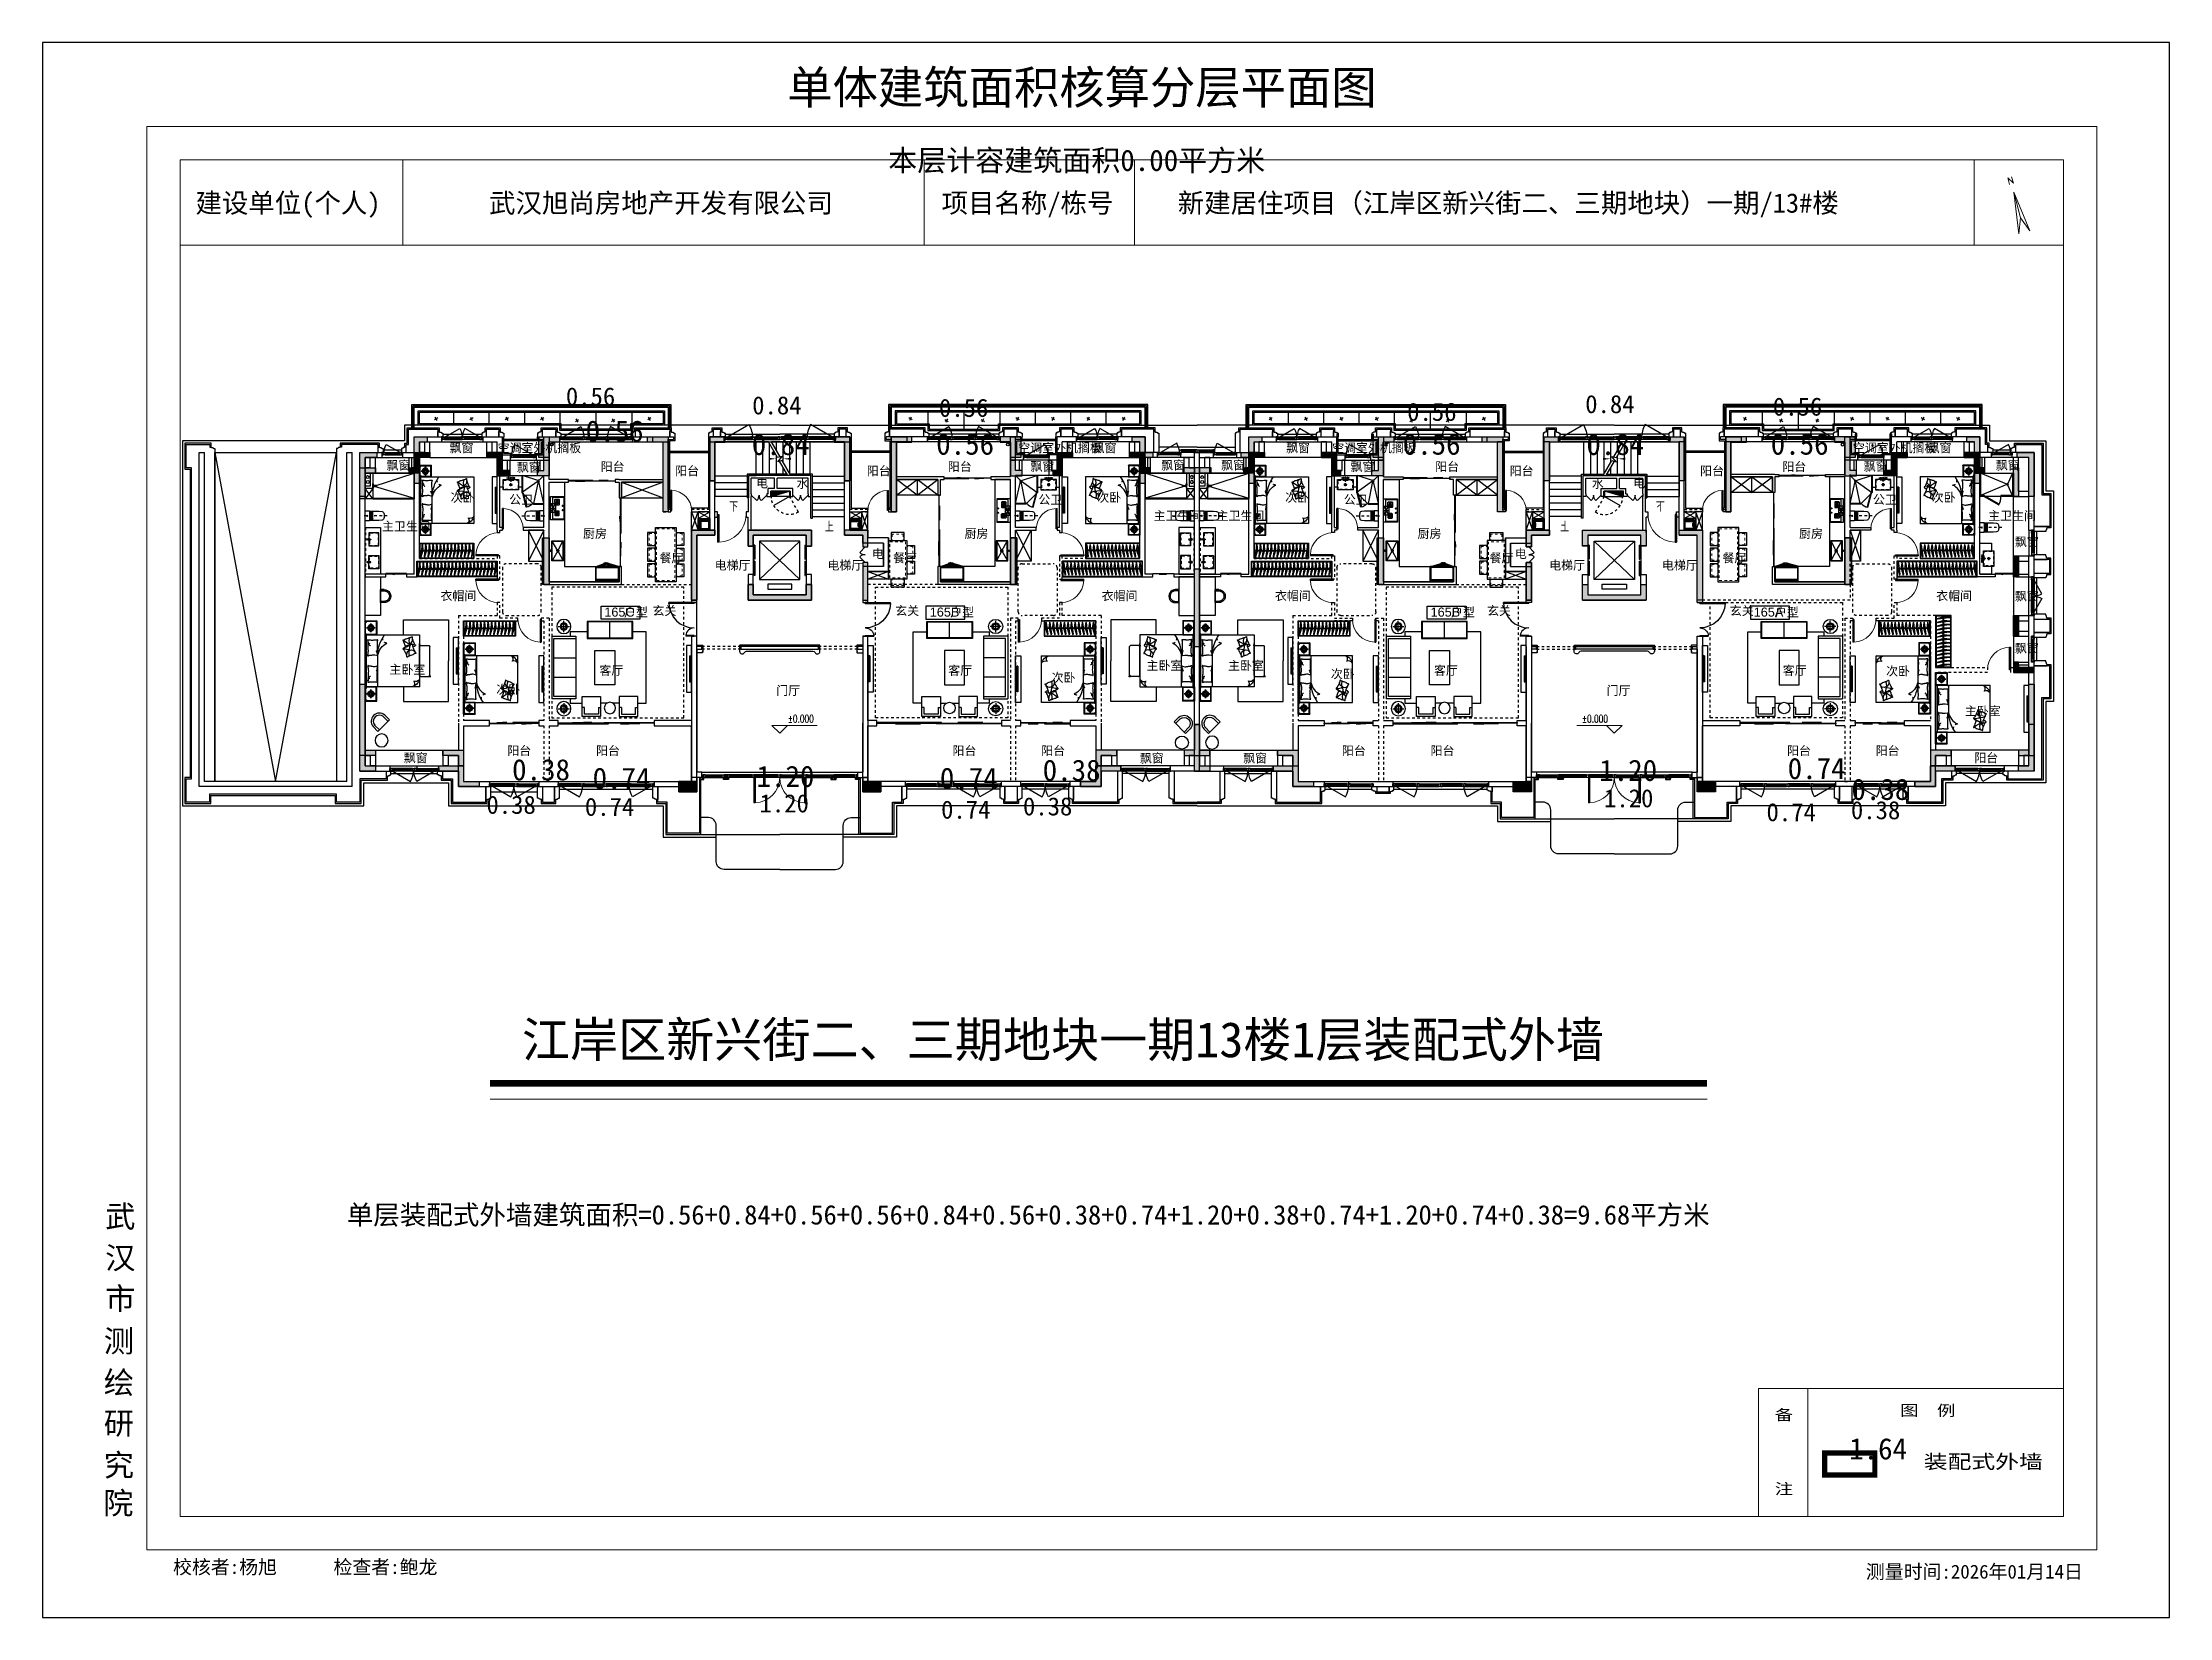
# Model space of a CAD drawing. Header units: millimetres. Extents: x 296296 to 297282, y 219876 to 220035.
# Drawn here: x 297048.3 to 297130.4, y 219972.6 to 220033.4 of the extents above; entities that cross this region are included whole.
import ezdxf
from ezdxf.enums import TextEntityAlignment as Align

# ---------------------------------------------------------------- set-up
doc = ezdxf.new("R2010")
doc.units = ezdxf.units.MM
for name, pattern in [('185洋房-东边套-1F南入（报建版）-旧规$0$DASH', [0.35, 0.25, -0.1]), ('185洋房-东边套-1F南入（报建版）-旧规$0$洋房户型$0$_DASH', [0.6, 0.4, -0.2]), ('185洋房-东边套-1F南入（报建版）-旧规$0$洋房户型$0$CONTINOUS', [0]), ('185洋房-东边套-1F南入（报建版）-旧规$0$洋房户型$0$DASH', [0.35, 0.25, -0.1]), ('185洋房-东边套-1F南入（报建版）-旧规$0$洋房户型$0$XU-140-SF-N1$0$DASH', [0.35, 0.25, -0.1]), ('185洋房-中间套-1F南入（报建版）-旧规$0$DASH', [0.35, 0.25, -0.1]), ('185洋房-中间套-1F南入（报建版）-旧规$0$洋房户型$0$_DASH', [0.6, 0.4, -0.2]), ('185洋房-中间套-1F南入（报建版）-旧规$0$洋房户型$0$CONTINOUS', [0]), ('185洋房-中间套-1F南入（报建版）-旧规$0$洋房户型$0$DASH', [0.35, 0.25, -0.1]), ('185洋房-中间套-1F南入（报建版）-旧规$0$洋房户型$0$XU-140-SF-N1$0$DASH', [0.35, 0.25, -0.1]), ('185洋房-西边套-1F南入（报建版）-旧规$0$DASH', [0.35, 0.25, -0.1]), ('185洋房-西边套-1F南入（报建版）-旧规$0$洋房户型$0$_DASH', [0.6, 0.4, -0.2]), ('185洋房-西边套-1F南入（报建版）-旧规$0$洋房户型$0$CONTINOUS', [0]), ('185洋房-西边套-1F南入（报建版）-旧规$0$洋房户型$0$DASH', [0.35, 0.25, -0.1]), ('185洋房-西边套-1F南入（报建版）-旧规$0$洋房户型$0$XU-140-SF-N1$0$DASH', [0.35, 0.25, -0.1]), ('__DASH', [0.35, 0.25, -0.1]), ('CONTINOUS', [0]), ('DASH', [0.35, 0.25, -0.1]), ('洋房核心筒（1F南入）$0$洋房核心筒（1F南入）$0$DASH', [0.35, 0.25, -0.1])]:
    doc.linetypes.add(name, pattern=pattern)
for name, color, linetype in [('$计容结果', 7, 'Continuous'), ('$面积结果', 7, 'Continuous'), ('1', 255, 'Continuous'), ('PUB_TEXT', 7, 'Continuous'), ('面积-住宅全面积', 1, 'Continuous'), ('面积-住宅半面积', 1, 'Continuous'), ('面积线', 6, 'Continuous')]:
    doc.layers.add(name, color=color, linetype=linetype)
for name, color, linetype, lineweight in [('243100', 255, 'Continuous', 9), ('A-注-房间名称.....ANNO-ROOM', 251, 'Continuous', 0), ('A-注-标高.........ANNO-HIGH', 251, 'Continuous', 0), ('A21400', 255, 'Continuous', 9), ('A67000', 255, 'Continuous', 9), ('zdtf', 253, 'Continuous', 0), ('图廓', 255, 'Continuous', 9), ('面校面积', 1, 'CONTINOUS', 0)]:
    doc.layers.add(name, color=color, linetype=linetype, lineweight=lineweight)
doc.layers.add('打印图框', color=252, linetype='Continuous', plot=False)
doc.styles.add('_TCH_DIM', font='SIMPLEX', dxfattribs={"bigfont": 'GBCBIG'})
doc.styles.add('dw', font='simhei.ttf')
doc.styles.get("Standard").update_dxf_attribs({"font": 'arial.ttf'})
doc.styles.add('style1', font='simhei.ttf', dxfattribs={"width": 0.75})
doc.styles.add('tkhz1', font='txt.shx', dxfattribs={"width": 0.8, "bigfont": 'hztxt.shx'})
doc.styles.add('洋房核心筒（1F南入）$0$_TCH_DIM', font='SIMPLEX', dxfattribs={"bigfont": 'GBCBIG'})
doc.styles.add('黑体', font='simhei.ttf', dxfattribs={"width": 0.7})

msp = doc.modelspace()

# ---------------------------------------------------------------- texts
at = {"layer": '$计容结果', "style": 'dw'}
msp.add_text('本层计容建筑面积0.00平方米', height=0.82066, dxfattribs=at).set_placement((297080.928, 220028.394))
at = {"layer": '$面积结果', "color": 5, "style": 'dw'}
for s, p in [('0.84', (297075.665, 220017.432)), ('0.84', (297107.865, 220017.432)), ('1.20', (297075.848, 220004.618)), ('1.20', (297108.363, 220004.851)), ('1.64', (297118.007, 219978.664))]:
    msp.add_text(s, height=0.8207, dxfattribs=at).set_placement(p)
at = {"layer": 'A-注-房间名称.....ANNO-ROOM', "color": 7, "style": '_TCH_DIM', "width": 0.705882}
for p in [(297077.053, 220007.102), (297107.693, 220007.102)]:
    msp.add_text('%%P0.000', height=0.2975, dxfattribs=at).set_placement(p)
at = {"layer": 'A67000', "color": 7, "style": 'dw'}
for s, height, width, p in [('建设单位(个人)', 0.7481, 1, (297054.199, 220026.784)), ('武汉旭尚房地产开发有限公司', 0.74811, 1, (297065.527, 220026.784)), ('项目名称/栋号', 0.7481, 1, (297082.987, 220026.784)), ('新建居住项目（江岸区新兴街二、三期地块）一期/13#楼', 0.74811, 1, (297092.099, 220026.784)), ('备', 0.417, 1.25, (297115.134, 219980.174)), ('图  例', 0.417, 1.25, (297119.974, 219980.343)), ('注', 0.417, 1.25, (297115.134, 219977.32))]:
    msp.add_text(s, height=height, dxfattribs=dict(at, width=width)).set_placement(p)
msp.add_text('江岸区新兴街二、三期地块一期13楼1层装配式外墙', height=1.3608, dxfattribs=at).set_placement((297066.792, 219994.185))
at = {"layer": 'PUB_TEXT', "color": 7, "style": '黑体'}
msp.add_text('单层装配式外墙建筑面积=0.56+0.84+0.56+0.56+0.84+0.56+0.38+0.74+1.20+0.38+0.74+1.20+0.74+0.38=9.68平方米', height=0.75, dxfattribs=at).set_placement((297060.037, 219987.73))
at = {"layer": '图廓', "color": 7, "style": 'style1', "width": 1}
msp.add_text('单体建筑面积核算分层平面图', height=1.28248, dxfattribs=at).set_placement((297088.403, 220030.597), align=Align.BOTTOM_CENTER)
at = {"layer": '图廓', "color": 7, "linetype": 'Continuous', "style": 'style1', "width": 1}
for s, p in [('武', (297050.716, 219987.617)), ('汉', (297050.716, 219986.015)), ('市', (297050.716, 219984.443)), ('测', (297050.662, 219982.804)), ('绘', (297050.662, 219981.203)), ('研', (297050.662, 219979.63)), ('究', (297050.662, 219978.014)), ('院', (297050.636, 219976.551))]:
    msp.add_text(s, height=0.855, dxfattribs=at).set_placement(p)
at = {"layer": '图廓', "color": 7, "style": 'style1', "width": 1}
msp.add_text(' 校核者:杨旭      检查者:鲍龙', height=0.53437, dxfattribs=at).set_placement((297052.972, 219974.243))
msp.add_text('测量时间:2026年01月14日', height=0.53437, dxfattribs=at).set_placement((297122.838, 219974.341), align=Align.MIDDLE)
at = {"layer": '面校面积', "color": 5, "style": 'dw'}
for s, p in [('0.56', (297068.491, 220019.343)), ('0.84', (297075.68, 220018.998)), ('0.56', (297082.887, 220018.902)), ('0.56', (297100.952, 220018.749)), ('0.84', (297107.822, 220019.047)), ('0.56', (297115.061, 220018.95)), ('0.38', (297065.426, 220003.581)), ('1.20', (297075.963, 220003.636)), ('0.38', (297086.128, 220003.52)), ('1.20', (297108.547, 220003.833)), ('0.74', (297069.224, 220003.502)), ('0.74', (297082.968, 220003.394)), ('0.74', (297114.816, 220003.296)), ('0.38', (297118.074, 220003.373))]:
    msp.add_text(s, height=0.7, dxfattribs=at).set_placement(p)
at = {"layer": '面积-住宅半面积', "color": 5, "linetype": '__DASH', "ltscale": 3, "style": 'dw', "width": 1.25}
msp.add_text('装配式外墙', height=0.5389, dxfattribs=at).set_placement((297120.884, 219978.308))

# ---------------------------------------------------------------- blocks, each defined once
blk = doc.blocks.new('A$C0BFD11A5')
at = {"layer": 'zdtf', "color": 7, "linetype": 'ByBlock'}
for p, q in [((2.11, 0.34), (0.57, 2.33)), ((0.57, 2.33), (1.52, 0)), ((1.36, 0.95), (0.57, 2.33)), ((1.36, 0.95), (2.11, 0.34)), ((1.52, 0), (1.36, 0.95))]:
    blk.add_line(p, q, dxfattribs=at)
at = {"layer": 'zdtf', "color": 7, "linetype": 'ByBlock', "ltscale": 2}
for p, q in [((2.11, 0.34), (0.57, 2.33)), ((0.57, 2.33), (1.52, 0)), ((1.36, 0.95), (0.57, 2.33)), ((1.36, 0.95), (2.11, 0.34)), ((1.52, 0), (1.36, 0.95))]:
    blk.add_line(p, q, dxfattribs=at)
at = {"layer": 'zdtf', "color": 7, "linetype": 'ByBlock', "ltscale": 2, "style": 'tkhz1', "oblique": 0, "width": 1}
blk.add_text('N', height=0.396, rotation=29.9985, dxfattribs=at).set_placement((0.11, 3.11), align=Align.TOP_CENTER)
blk = doc.blocks.new('A$C6E501E11')
at = {"color": 253, "xscale": 539, "yscale": 539, "zscale": 539, "rotation": 344.8624314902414}
blk.add_blockref('A$C0BFD11A5', (-428, 214, 1), dxfattribs=at)
blk = doc.blocks.new('*U946')
blk.add_hatch(color=253).paths.add_polyline_path([(0, 200), (700, 0), (0, 0)])
at = {"color": 253}
for p, q in [((0, 200), (0, 0)), ((700, 200), (0, 200)), ((0, 200), (700, 0)), ((0, 0), (700, 0)), ((700, 200), (94, 550)), ((700, 0), (700, 200))]:
    blk.add_line(p, q, dxfattribs=at)
at = {"color": 253, "linetype": '洋房核心筒（1F南入）$0$洋房核心筒（1F南入）$0$DASH'}
blk.add_line((1050, 806), (700, 200), dxfattribs=at)
blk.add_arc((700, 200), 700, 60, 180, dxfattribs=at)
blk = doc.blocks.new('洋房核心筒（1F南入）$0$seyesryhertyheryetrye')
at = {"color": 253}
blk.add_lwpolyline([(22073, 23950), (22023, 23950), (22023, 23850), (22073, 23850)], close=True, dxfattribs=at)
for points in [[(22023, 23850), (22073, 23950)], [(22023, 23950), (22073, 23850)]]:
    blk.add_lwpolyline(points, dxfattribs=at)
blk = doc.blocks.new('*U950')
at = {"color": 253}
for points in [[(7670, 815), (7670, 900), (7600, 900), (7600, 820), (7605, 820), (7605, 800), (7640, 800), (7640, 810), (7650, 810), (7650, 800), (7660, 800)], [(8580, 815), (8580, 900), (8650, 900), (8650, 820), (8645, 820), (8645, 800), (8610, 800), (8610, 810), (8600, 810), (8600, 800), (8590, 800)]]:
    blk.add_lwpolyline(points, close=True, dxfattribs=at)
for points in [[(7670, 900), (8580, 900)], [(7670, 855), (8580, 855)], [(7670, 845), (8580, 845)], [(7670, 835), (8580, 835)], [(7660, 800), (8590, 800)], [(7670, 815), (8580, 815)]]:
    blk.add_lwpolyline(points, dxfattribs=at)
blk = doc.blocks.new('*U952')
at = {"color": 253}
for points in [[(7870, 815), (7870, 900), (7800, 900), (7800, 820), (7805, 820), (7805, 800), (7840, 800), (7840, 810), (7850, 810), (7850, 800), (7860, 800)], [(8730, 815), (8730, 900), (8800, 900), (8800, 820), (8795, 820), (8795, 800), (8760, 800), (8760, 810), (8750, 810), (8750, 800), (8740, 800)]]:
    blk.add_lwpolyline(points, close=True, dxfattribs=at)
for points in [[(7870, 900), (8730, 900)], [(7870, 855), (8730, 855)], [(7870, 845), (8730, 845)], [(7870, 835), (8730, 835)], [(7860, 800), (8740, 800)], [(7870, 815), (8730, 815)]]:
    blk.add_lwpolyline(points, dxfattribs=at)
blk = doc.blocks.new('*U953')
at = {"color": 253}
for points in [[(8070, 815), (8070, 900), (8000, 900), (8000, 820), (8005, 820), (8005, 800), (8040, 800), (8040, 810), (8050, 810), (8050, 800), (8060, 800)], [(8730, 815), (8730, 900), (8800, 900), (8800, 820), (8795, 820), (8795, 800), (8760, 800), (8760, 810), (8750, 810), (8750, 800), (8740, 800)]]:
    blk.add_lwpolyline(points, close=True, dxfattribs=at)
for points in [[(8070, 900), (8730, 900)], [(8070, 855), (8730, 855)], [(8070, 845), (8730, 845)], [(8070, 835), (8730, 835)], [(8060, 800), (8740, 800)], [(8070, 815), (8730, 815)]]:
    blk.add_lwpolyline(points, dxfattribs=at)
blk = doc.blocks.new('洋房核心筒（1F南入）$0$$DorLib2D$00000001')
at = {"color": 253}
for p, q in [((0.45, 0.975), (0.5, 0.975)), ((0.45, 0), (0.45, 0.975)), ((0.5, 0), (0.5, 0.975)), ((0.5, 0), (0.45, 0))]:
    blk.add_line(p, q, dxfattribs=at)
at = {"color": 253, "lineweight": 13}
blk.add_arc((0.475, 0), 0.975, 91.46928, 180, dxfattribs=at)
blk = doc.blocks.new('洋房核心筒（1F南入）$0$$DORLIB2D$00000127')
at = {"color": 253}
for points in [[(-0.533, 0.795), (-0.533, 0.69)], [(-0.033, 0.795), (-0.533, 0.795)], [(-0.033, 0.795), (-0.033, 0.69)], [(0.533, 0.795), (0.033, 0.795)], [(0.033, 0.795), (0.033, 0.69)], [(0.533, 0.795), (0.533, 0.69)], [(-0.033, 0.69), (-0.533, 0.69)], [(0.5, 0.5), (-0.5, 0.5)], [(0.533, 0.69), (0.033, 0.69)]]:
    blk.add_lwpolyline(points, dxfattribs=at)
blk = doc.blocks.new('洋房核心筒（1F南入）$0$洋房核心筒（1F南入）$0$$DorLib2D$00000116')
at = {"color": 253}
for p, q in [((-0.5, 0), (-0.15, 0.35)), ((0.5, 0), (0.15, 0.35))]:
    blk.add_line(p, q, dxfattribs=at)
for centre, start, end in [((-0.5, 0), 0, 45), ((0.5, 0), 135, 180)]:
    blk.add_arc(centre, 0.5, start, end, dxfattribs=at)
blk = doc.blocks.new('洋房核心筒（1F南入）$0$$DorLib2D$00000002')
at = {"color": 253}
for p, q in [((-0.5, 0), (-0.5, 0.4875)), ((-0.475, 0.4875), (-0.5, 0.4875)), ((-0.475, 0), (-0.475, 0.4875)), ((0.475, 0), (0.475, 0.4875)), ((0.475, 0.4875), (0.5, 0.4875)), ((0.5, 0), (0.5, 0.4875)), ((-0.5, 0), (-0.475, 0)), ((0.5, 0), (0.475, 0))]:
    blk.add_line(p, q, dxfattribs=at)
at = {"color": 253, "lineweight": 13}
for centre, start, end in [((-0.4875, 0), 0, 88.53072), ((0.4875, 0), 91.46928, 180)]:
    blk.add_arc(centre, 0.4875, start, end, dxfattribs=at)
blk = doc.blocks.new('洋房核心筒（1F南入）')
at = {"color": 253}
for p, q in [((13400, 10400), (13400, 13400)), ((13950, 13400), (13400, 13400)), ((13600, 10500), (13600, 13200)), ((15190, 13200), (13600, 13200)), ((13600, 13200), (13600, 11880)), ((13950, 13200), (13600, 13200)), ((13950, 13200), (13950, 13400)), ((15667, 13200), (15190, 13200)), ((15190, 11960), (15190, 13200)), ((15450, 11960), (15450, 13200)), ((16015, 12597), (15667, 13200)), ((17270, 13200), (15782, 13200)), ((16115, 12624), (15782, 13200)), ((15970, 12875), (15970, 13200)), ((16230, 12425), (16230, 13200)), ((16490, 11974), (16490, 13200)), ((16750, 11960), (16750, 13200)), ((17010, 11960), (17010, 13200)), ((17270, 11960), (17270, 13200)), ((18600, 13200), (17270, 13200)), ((18800, 13400), (18250, 13400)), ((18250, 13200), (18250, 13400)), ((18600, 13200), (18250, 13200)), ((18600, 9600), (18600, 13200)), ((18600, 11880), (18600, 13200)), ((18800, 9800), (18800, 13400)), ((15710, 11960), (15710, 13125)), ((15970, 11960), (15970, 12675)), ((16195, 12645), (16015, 12597)), ((16023, 12439), (16195, 12645)), ((16195, 12486), (16023, 12439)), ((16418, 11900), (16095, 12459)), ((16533, 11900), (16195, 12486)), ((13600, 11880), (13600, 11100)), ((14840, 11880), (13600, 11880)), ((14840, 11620), (13600, 11620)), ((16383, 11960), (14840, 11960)), ((14840, 11960), (14840, 11040)), ((16418, 11900), (14900, 11900)), ((14900, 11900), (14900, 11040)), ((14900, 11900), (14904, 11900)), ((14900, 11880), (14900, 11900)), ((14900, 11200), (14900, 11900)), ((15900, 11900), (14900, 11900)), ((14900, 11880), (14900, 11100)), ((14904, 11900), (15190, 11900)), ((15000, 11200), (15000, 11800)), ((15900, 11800), (15000, 11800)), ((16418, 11900), (15190, 11900)), ((17300, 11900), (15900, 11900)), ((15900, 11400), (15900, 11800)), ((17200, 11800), (16000, 11800)), ((16000, 11400), (16000, 11800)), ((16230, 11960), (16230, 12225)), ((17360, 11960), (16498, 11960)), ((17300, 11900), (16533, 11900)), ((17270, 11900), (16533, 11900)), ((17200, 11200), (17200, 11800)), ((17270, 11900), (17300, 11900)), ((17300, 11100), (17300, 11900)), ((17300, 10260), (17300, 11900)), ((17300, 11900), (17300, 11880)), ((17300, 10320), (17300, 11880)), ((17300, 11880), (17300, 11880)), ((17360, 10260), (17360, 11960)), ((17360, 11880), (18600, 11880)), ((17360, 11620), (18600, 11620)), ((18600, 10320), (18600, 11880)), ((14840, 11360), (13600, 11360)), ((14840, 11100), (13600, 11100)), ((14900, 11040), (14840, 11040)), ((14900, 10500), (14900, 11200)), ((15000, 11200), (15000, 11100)), ((15000, 10400), (15000, 11100)), ((15650, 11200), (15600, 11200)), ((15600, 11200), (15600, 11100)), ((15600, 11100), (15750, 11100)), ((15650, 11200), (15650, 11400)), ((15900, 11400), (15650, 11400)), ((15750, 11100), (15750, 11300)), ((15900, 11300), (15750, 11300)), ((16500, 11300), (15900, 11300)), ((16600, 11400), (16000, 11400)), ((16500, 11100), (16500, 11300)), ((16500, 11100), (16600, 11100)), ((16600, 11200), (16600, 11400)), ((16600, 11100), (16600, 11200)), ((17200, 11200), (17200, 11100)), ((17200, 11100), (17300, 11100)), ((17360, 11360), (18600, 11360)), ((17360, 11100), (18600, 11100)), ((17360, 10840), (18600, 10840)), ((13400, 9800), (13400, 10400)), ((13700, 10500), (13600, 10500)), ((13600, 10300), (13700, 10300)), ((13600, 9600), (13600, 10300)), ((13700, 10300), (13700, 10500)), ((14900, 10500), (14800, 10500)), ((14800, 10500), (14800, 10300)), ((14800, 10300), (14875, 10300)), ((14875, 9700), (14875, 10300)), ((15000, 9800), (15000, 10400)), ((17300, 10260), (17360, 10260)), ((17360, 10580), (18600, 10580)), ((17360, 10320), (18600, 10320)), ((13400, 9800), (12700, 9800)), ((12700, 9800), (12700, 7000)), ((13600, 9600), (12900, 9600)), ((12900, 7000), (12900, 9600)), ((14875, 9700), (14875, 9185)), ((14875, 9185), (15075, 9185)), ((17325, 9800), (15000, 9800)), ((17125, 9600), (15075, 9600)), ((15075, 9185), (15075, 9600)), ((16875, 9375), (15325, 9375)), ((15325, 9375), (15325, 7895)), ((16875, 7895), (15325, 9375)), ((16875, 9375), (15325, 7895)), ((16875, 7895), (16875, 9375)), ((17125, 9600), (17125, 9185)), ((17125, 9185), (17325, 9185)), ((17325, 9185), (17325, 9800)), ((19300, 9600), (18600, 9600)), ((19500, 9800), (18800, 9800)), ((19300, 9600), (19300, 9400)), ((19300, 9400), (19300, 9150)), ((19300, 9150), (19500, 9150)), ((19500, 9800), (19500, 9500)), ((20300, 9500), (19500, 9500)), ((20100, 9300), (19500, 9300)), ((19500, 9150), (19500, 9300)), ((20100, 9300), (20100, 8400)), ((20300, 9500), (20300, 8200)), ((19500, 8550), (19300, 8550)), ((19300, 8550), (19300, 8300)), ((19300, 8300), (19300, 7000)), ((19500, 8400), (19500, 8550)), ((20100, 8400), (19500, 8400)), ((15075, 8085), (14875, 8085)), ((14875, 8085), (14875, 7100)), ((15075, 7300), (15075, 8085)), ((15325, 7895), (16875, 7895)), ((16565, 7710), (15635, 7710)), ((15635, 7710), (15635, 7525)), ((15635, 7525), (16565, 7525)), ((16565, 7525), (16565, 7710)), ((17325, 8085), (17125, 8085)), ((17125, 8085), (17125, 7300)), ((17325, 7100), (17325, 8085)), ((20300, 8200), (19500, 8200)), ((19500, 7000), (19500, 8200)), ((12700, 7000), (12900, 7000)), ((17325, 7100), (14875, 7100)), ((17125, 7300), (15075, 7300)), ((19300, 7000), (19500, 7000)), ((12900, 5700), (12700, 5700)), ((12700, 5700), (12700, 5300)), ((12700, 5300), (12700, 250)), ((12900, 5300), (12900, 5700)), ((13100, 5300), (12900, 5300)), ((12900, 5200), (13100, 5200)), ((12900, 5200), (12900, 450)), ((13100, 5200), (13100, 5300)), ((17600, 5300), (14600, 5300)), ((14600, 5300), (14600, 5200)), ((14600, 5200), (17600, 5200)), ((17600, 5200), (17600, 5300)), ((19300, 5300), (19100, 5300)), ((19100, 5300), (19100, 5200)), ((19100, 5200), (19300, 5200)), ((19500, 5700), (19300, 5700)), ((19300, 5700), (19300, 5300)), ((19300, 5200), (19300, 450)), ((19500, 5300), (19500, 5700)), ((19500, 5300), (19500, 250)), ((13100, 250), (12700, 250)), ((13100, 450), (12900, 450)), ((13100, 250), (13100, 450)), ((19100, 450), (19300, 450)), ((19100, 450), (19100, 250)), ((19100, 250), (19500, 250))]:
    blk.add_line(p, q, dxfattribs=at)
at = {"color": 253, "linetype": 'DASH'}
for p, q in [((12900, 7000), (12700, 7000)), ((19500, 7000), (19300, 7000)), ((12700, 5700), (12900, 5700)), ((13100, 5300), (13100, 5200)), ((14600, 5200), (14600, 5300)), ((17600, 5300), (17600, 5200)), ((19100, 5200), (19100, 5300)), ((19300, 5700), (19500, 5700))]:
    blk.add_line(p, q, dxfattribs=at)
at = {"color": 253, "linetype": '洋房核心筒（1F南入）$0$洋房核心筒（1F南入）$0$DASH'}
for p, q in [((14600, 5300, 800), (13100, 5300, 800)), ((14600, 5200, 800), (13100, 5200, 800)), ((19100, 5300, 800), (17600, 5300, 800)), ((19100, 5200, 800), (17600, 5200, 800))]:
    blk.add_line(p, q, dxfattribs=at)
at = {"color": 253}
for points in [[(13950, 13200), (18250, 13200)], [(13000, 250), (13000, 175), (13175, 175), (13175, 250)], [(13100, 450), (19100, 450)], [(14125, 250), (14125, 175), (13925, 175), (13925, 250)], [(18075, 250), (18075, 175), (18275, 175), (18275, 250)], [(19200, 250), (19200, 175), (19025, 175), (19025, 250)]]:
    blk.add_lwpolyline(points, dxfattribs=at)
for points, format in [([(14000, 13350), (14909, 13875, -0.131652), (15050, 13350, -0.246442)], "xyb"), ([(18200, 13350), (17291, 13875, 0.131652), (17150, 13350, 0.246442)], "xyb"), ([(14250, 10970, 0, 0, 0), (14250, 12550, 0, 0, 0), (15970, 12550, 0, 80, 0), (15670, 12550, 0, 0, 0)], "xyseb"), ([(17950, 10190, 0, 0, 0), (17950, 12550, 0, 0, 0), (16230, 12550, 0, 80, 0), (16530, 12550, 0, 0, 0)], "xyseb"), ([(12900, 5360), (13100, 5360, -0.414214), (13130, 5330), (13130, 5310), (13110, 5310), (13110, 5298), (13130, 5298), (13130, 5125), (13110, 5125), (13110, 5113), (13130, 5113), (13130, 5093, -0.414214), (13100, 5063), (12900, 5063)], "xyb"), ([(17620, 5360), (14580, 5360, 0.414214), (14550, 5330), (14550, 5310), (14570, 5310), (14570, 5298), (14550, 5298), (14550, 5125), (14555, 5125), (14555, 5120), (14550, 5120), (14550, 5120), (14550, 5120, 0.767331), (14737, 5070, -0.267993), (14823, 5120), (14845, 5120), (14845, 5130), (14850, 5130), (14850, 5120), (17350, 5120), (17350, 5130), (17355, 5130), (17355, 5120), (17377, 5120, -0.267993), (17463, 5070, 0.767331), (17650, 5120), (17650, 5120), (17650, 5120), (17645, 5120), (17645, 5125), (17650, 5125), (17650, 5298), (17630, 5298), (17630, 5310), (17650, 5310), (17650, 5330, 0.414214), (17620, 5360)], "xyb"), ([(19300, 5360), (19100, 5360, 0.414214), (19070, 5330), (19070, 5310), (19090, 5310), (19090, 5298), (19070, 5298), (19070, 5125), (19090, 5125), (19090, 5113), (19070, 5113), (19070, 5093, 0.414214), (19100, 5063), (19300, 5063)], "xyb")]:
    blk.add_lwpolyline(points, format=format, dxfattribs=at)
for points in [[(15750, 11300), (16500, 11300), (16500, 11100), (15750, 11100)], [(13150, 220), (13150, 250), (13000, 250), (13000, 220), (13020, 220), (13020, 200), (13130, 200), (13130, 220)], [(13950, 250), (14100, 250), (14100, 350), (13950, 350)], [(13950, 220), (13950, 250), (14100, 250), (14100, 220), (14080, 220), (14080, 200), (13970, 200), (13970, 220)], [(18250, 250), (18100, 250), (18100, 350), (18250, 350)], [(18250, 220), (18250, 250), (18100, 250), (18100, 220), (18120, 220), (18120, 200), (18230, 200), (18230, 220)], [(19050, 220), (19050, 250), (19200, 250), (19200, 220), (19180, 220), (19180, 200), (19070, 200), (19070, 220)]]:
    blk.add_lwpolyline(points, close=True, dxfattribs=at)
for name, p in [('洋房核心筒（1F南入）$0$seyesryhertyheryetrye', (-8073, -10550)), ('*U953', (5150, -550)), ('洋房核心筒（1F南入）$0$seyesryhertyheryetrye', (-7973, -23600)), ('*U952', (8300, -550)), ('*U952', (9300, -550)), ('洋房核心筒（1F南入）$0$seyesryhertyheryetrye', (-3823, -23600)), ('洋房核心筒（1F南入）$0$seyesryhertyheryetrye', (-2973, -23600))]:
    blk.add_blockref(name, p, dxfattribs=at)
at = {"color": 253, "xscale": -1, "rotation": 180}
for name, p in [('*U950', (6400, 14200)), ('*U950', (7450, 14200)), ('*U946', (15775, 11300))]:
    blk.add_blockref(name, p, dxfattribs=at)
at = {"color": 253, "rotation": 180}
for p in [(24750, 14200), (25800, 14200)]:
    blk.add_blockref('*U950', p, dxfattribs=at)
at = {"color": 253, "xscale": -1}
for name, p in [('洋房核心筒（1F南入）$0$seyesryhertyheryetrye', (40273, -10550)), ('洋房核心筒（1F南入）$0$seyesryhertyheryetrye', (35173, -23600)), ('洋房核心筒（1F南入）$0$seyesryhertyheryetrye', (36023, -23600)), ('*U952', (22900, -550)), ('*U952', (23900, -550)), ('洋房核心筒（1F南入）$0$seyesryhertyheryetrye', (40173, -23600)), ('*U953', (27050, -550))]:
    blk.add_blockref(name, p, dxfattribs=at)
at = {"color": 253}
for name, p, xscale, yscale, zscale, rotation in [('洋房核心筒（1F南入）$0$洋房核心筒（1F南入）$0$$DorLib2D$00000116', (15300, 11150), 600, 600, 100, 179.9999999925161), ('洋房核心筒（1F南入）$0$洋房核心筒（1F南入）$0$$DorLib2D$00000116', (16900, 11150), 600, 600, 100, 179.9999999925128), ('洋房核心筒（1F南入）$0$$DorLib2D$00000001', (14250, 10400), 1100, 1100, 200, 180), ('洋房核心筒（1F南入）$0$$DORLIB2D$00000127', (14975, 8635), 1100, -200, 200, 89.99999999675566), ('洋房核心筒（1F南入）$0$$DORLIB2D$00000127', (17225, 8635), 1100, 200, 200, 89.99999999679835), ('洋房核心筒（1F南入）$0$洋房核心筒（1F南入）$0$$DorLib2D$00000116', (19400, 8850), -600, -600, 200, 269.9999999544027)]:
    blk.add_blockref(name, p, dxfattribs=dict(at, xscale=xscale, yscale=yscale, zscale=zscale, rotation=rotation))
at = {"color": 253, "xscale": -2000, "yscale": -2000, "zscale": 100}
blk.add_blockref('洋房核心筒（1F南入）$0$$DorLib2D$00000002', (16100, 250), dxfattribs=at)
at = {"color": 253, "style": '洋房核心筒（1F南入）$0$_TCH_DIM'}
for s, p in [('下', (14155, 10515)), ('上', (17846, 9735))]:
    blk.add_text(s, height=338, dxfattribs=at).set_placement(p)
blk = doc.blocks.new('qAEWTW4ygrewyhreyteutu')
for points in [[(957175, 192758), (957175, 191458), (956725, 191458), (956725, 191658), (956975, 191658), (956975, 192958), (957575, 192958), (957575, 192758)], [(961775, 192958), (961775, 190058), (961575, 190058), (961575, 192758), (960975, 192758), (960975, 192958)], [(970375, 192958), (970375, 190058), (970575, 190058), (970575, 192758), (971175, 192758), (971175, 192958)], [(974975, 192758), (974975, 191458), (975425, 191458), (975425, 191658), (975175, 191658), (975175, 192958), (974575, 192958), (974575, 192758)], [(989375, 192758), (989375, 191458), (988925, 191458), (988925, 191658), (989175, 191658), (989175, 192958), (989775, 192958), (989775, 192758)], [(993975, 192958), (993975, 190058), (993775, 190058), (993775, 192758), (993175, 192758), (993175, 192958)], [(1002575, 192958), (1002575, 190058), (1002775, 190058), (1002775, 192758), (1003375, 192758), (1003375, 192958)], [(1007175, 192758), (1007175, 191458), (1007625, 191458), (1007625, 191658), (1007375, 191658), (1007375, 192958), (1006775, 192958), (1006775, 192758)], [(952175, 192158), (952175, 191558), (951775, 191558), (951775, 191758), (951975, 191758), (951975, 192358), (952575, 192358), (952575, 192158)], [(955175, 192158), (955175, 191458), (955675, 191458), (955675, 191658), (955375, 191658), (955375, 192358), (954775, 192358), (954775, 192158)], [(976975, 192158), (976975, 191458), (976625, 191458), (976625, 191658), (976775, 191658), (976775, 192358), (977375, 192358), (977375, 192158)], [(979975, 192158), (979975, 191558), (980375, 191558), (980375, 191758), (980175, 191758), (980175, 192358), (979575, 192358), (979575, 192158)], [(984375, 192158), (984375, 191558), (983975, 191558), (983975, 191758), (984175, 191758), (984175, 192358), (984775, 192358), (984775, 192158)], [(987375, 192158), (987375, 191458), (987725, 191458), (987725, 191658), (987575, 191658), (987575, 192358), (986975, 192358), (986975, 192158)], [(1009175, 192158), (1009175, 191458), (1008675, 191458), (1008675, 191658), (1008975, 191658), (1008975, 192358), (1009575, 192358), (1009575, 192158)], [(1012175, 192158), (1012175, 191558), (1012575, 191558), (1012575, 191758), (1012375, 191758), (1012375, 192358), (1011775, 192358), (1011775, 192158)], [(949875, 190558), (949875, 191758), (950475, 191758), (950475, 191558), (950075, 191558), (950075, 190558)], [(981625, 191558), (982725, 191558), (982725, 191758), (981625, 191758)], [(1013875, 190658), (1013675, 190658), (1013675, 191758), (1013875, 191758)], [(1013875, 187558), (1013675, 187558), (1013675, 188358), (1013875, 188358)], [(982075, 187858), (982275, 187858), (982275, 184858), (982075, 184858)], [(1013875, 185258), (1013675, 185258), (1013675, 186058), (1013875, 186058)], [(1013675, 184258), (1013675, 183858), (1014475, 183858), (1014475, 184058), (1013875, 184058), (1013875, 184258)], [(950075, 180858), (950475, 180858), (950475, 180658), (949875, 180658), (949875, 183408), (950075, 183408)], [(982075, 181858), (982075, 180858), (981675, 180858), (981675, 180658), (982675, 180658), (982675, 180858), (982275, 180858), (982275, 181858)], [(1014275, 180858), (1013875, 180858), (1013875, 180658), (1014475, 180658), (1014475, 181858), (1014275, 181858)], [(953075, 180858), (953075, 180658), (953675, 180658), (953675, 179458), (954475, 179458), (954475, 179658), (953875, 179658), (953875, 180858)], [(977675, 179658), (977675, 179458), (978475, 179458), (978475, 180658), (979075, 180658), (979075, 180858), (978275, 180858), (978275, 179658)], [(986675, 179658), (986675, 179458), (985875, 179458), (985875, 180658), (985275, 180658), (985275, 180858), (986075, 180858), (986075, 179658)], [(1011275, 180658), (1011275, 180858), (1010475, 180858), (1010475, 179658), (1009875, 179658), (1009875, 179458), (1010675, 179458), (1010675, 180658)]]:
    blk.add_hatch(color=253).paths.add_polyline_path(points)
for points in [[(963375, 192958), (963375, 191258), (963575, 191258), (963575, 192758), (963975, 192758), (963975, 192958)], [(968575, 192758), (968575, 191258), (968775, 191258), (968775, 192958), (968175, 192958), (968175, 192758)], [(995775, 192758), (995775, 191258), (995575, 191258), (995575, 192958), (996175, 192958), (996175, 192758)], [(1000975, 192958), (1000975, 191258), (1000775, 191258), (1000775, 192758), (1000375, 192758), (1000375, 192958)], [(957175, 189058), (957175, 187258), (956925, 187258), (956925, 189058)], [(962675, 189358), (962675, 186658), (962875, 186658), (962875, 189158), (963575, 189158), (963575, 189358)], [(964850, 189358), (964850, 188743), (965050, 188743), (965050, 189158), (967100, 189158), (967100, 188743), (967300, 188743), (967300, 189358)], [(974975, 189058), (974975, 187258), (975225, 187258), (975225, 189058)], [(989375, 189058), (989375, 187258), (989125, 187258), (989125, 189058)], [(999500, 189358), (999500, 188743), (999300, 188743), (999300, 189158), (997250, 189158), (997250, 188743), (997050, 188743), (997050, 189358)], [(1001675, 189358), (1001675, 186658), (1001475, 186658), (1001475, 189158), (1000775, 189158), (1000775, 189358)], [(1007175, 189058), (1007175, 187258), (1007425, 187258), (1007425, 189058)], [(964850, 187258), (964850, 186658), (967300, 186658), (967300, 187258), (967100, 187258), (967100, 186858), (965050, 186858), (965050, 187258)], [(999500, 187258), (999500, 186658), (997050, 186658), (997050, 187258), (997250, 187258), (997250, 186858), (999300, 186858), (999300, 187258)], [(962175, 179658), (962175, 179258), (962875, 179258), (962875, 179658)], [(969275, 179658), (969275, 179258), (969975, 179258), (969975, 179658)], [(995075, 179658), (995075, 179258), (994375, 179258), (994375, 179658)], [(1002175, 179658), (1002175, 179258), (1001475, 179258), (1001475, 179658)]]:
    blk.add_hatch(color=253).paths.add_polyline_path(points, flags=0)
h = blk.add_hatch(color=253)
h.paths.add_polyline_path([(969475, 188108), (969275, 188108), (969275, 186658), (969475, 186658)])
h.paths.add_polyline_path([(969275, 188708), (969475, 188708), (969475, 189358), (968575, 189358), (968575, 189158), (969275, 189158)])
h = blk.add_hatch(color=253)
h.paths.add_polyline_path([(994875, 188108), (995075, 188108), (995075, 186658), (994875, 186658)])
h.paths.add_polyline_path([(995075, 188708), (994875, 188708), (994875, 189358), (995775, 189358), (995775, 189158), (995075, 189158)])
at = {"color": 253}
for points in [[(957175, 192758), (957175, 191458), (956725, 191458), (956725, 191658), (956975, 191658), (956975, 192958), (957575, 192958), (957575, 192758), (957175, 192758)], [(961775, 192958), (961775, 190058), (961575, 190058), (961575, 192758), (960975, 192758), (960975, 192958), (961775, 192958)], [(963375, 192958), (963375, 191258), (963575, 191258), (963575, 192758), (963975, 192758), (963975, 192958), (963375, 192958)], [(968575, 192758), (968575, 191258), (968775, 191258), (968775, 192958), (968175, 192958), (968175, 192758), (968575, 192758)], [(970375, 192958), (970375, 190058), (970575, 190058), (970575, 192758), (971175, 192758), (971175, 192958), (970375, 192958)], [(974975, 192758), (974975, 191458), (975425, 191458), (975425, 191658), (975175, 191658), (975175, 192958), (974575, 192958), (974575, 192758), (974975, 192758)], [(989375, 192758), (989375, 191458), (988925, 191458), (988925, 191658), (989175, 191658), (989175, 192958), (989775, 192958), (989775, 192758), (989375, 192758)], [(993975, 192958), (993975, 190058), (993775, 190058), (993775, 192758), (993175, 192758), (993175, 192958), (993975, 192958)], [(995775, 192758), (995775, 191258), (995575, 191258), (995575, 192958), (996175, 192958), (996175, 192758), (995775, 192758)], [(1000975, 192958), (1000975, 191258), (1000775, 191258), (1000775, 192758), (1000375, 192758), (1000375, 192958), (1000975, 192958)], [(1002575, 192958), (1002575, 190058), (1002775, 190058), (1002775, 192758), (1003375, 192758), (1003375, 192958), (1002575, 192958)], [(1007175, 192758), (1007175, 191458), (1007625, 191458), (1007625, 191658), (1007375, 191658), (1007375, 192958), (1006775, 192958), (1006775, 192758), (1007175, 192758)], [(952175, 192158), (952175, 191558), (951775, 191558), (951775, 191758), (951975, 191758), (951975, 192358), (952575, 192358), (952575, 192158), (952175, 192158)], [(955175, 192158), (955175, 191458), (955675, 191458), (955675, 191658), (955375, 191658), (955375, 192358), (954775, 192358), (954775, 192158), (955175, 192158)], [(976975, 192158), (976975, 191458), (976625, 191458), (976625, 191658), (976775, 191658), (976775, 192358), (977375, 192358), (977375, 192158), (976975, 192158)], [(979975, 192158), (979975, 191558), (980375, 191558), (980375, 191758), (980175, 191758), (980175, 192358), (979575, 192358), (979575, 192158), (979975, 192158)], [(984375, 192158), (984375, 191558), (983975, 191558), (983975, 191758), (984175, 191758), (984175, 192358), (984775, 192358), (984775, 192158), (984375, 192158)], [(987375, 192158), (987375, 191458), (987725, 191458), (987725, 191658), (987575, 191658), (987575, 192358), (986975, 192358), (986975, 192158), (987375, 192158)], [(1009175, 192158), (1009175, 191458), (1008675, 191458), (1008675, 191658), (1008975, 191658), (1008975, 192358), (1009575, 192358), (1009575, 192158), (1009175, 192158)], [(1012175, 192158), (1012175, 191558), (1012575, 191558), (1012575, 191758), (1012375, 191758), (1012375, 192358), (1011775, 192358), (1011775, 192158), (1012175, 192158)], [(949875, 190558), (949875, 191758), (950475, 191758), (950475, 191558), (950075, 191558), (950075, 190558)], [(981625, 191558), (982725, 191558), (982725, 191758), (981625, 191758)], [(1013875, 190658), (1013675, 190658), (1013675, 191758), (1013875, 191758)], [(957175, 189058), (957175, 187258), (956925, 187258), (956925, 189058), (957175, 189058)], [(962675, 189358), (962675, 186658), (962875, 186658), (962875, 189158), (963575, 189158), (963575, 189358), (962675, 189358)], [(964850, 189358), (964850, 188743), (965050, 188743), (965050, 189158), (967100, 189158), (967100, 188743), (967300, 188743), (967300, 189358), (964850, 189358)], [(969475, 188708), (969475, 189358), (968575, 189358), (968575, 189158), (969275, 189158), (969275, 188708)], [(974975, 189058), (974975, 187258), (975225, 187258), (975225, 189058), (974975, 189058)], [(989375, 189058), (989375, 187258), (989125, 187258), (989125, 189058), (989375, 189058)], [(994875, 188708), (994875, 189358), (995775, 189358), (995775, 189158), (995075, 189158), (995075, 188708)], [(999500, 189358), (999500, 188743), (999300, 188743), (999300, 189158), (997250, 189158), (997250, 188743), (997050, 188743), (997050, 189358), (999500, 189358)], [(1001675, 189358), (1001675, 186658), (1001475, 186658), (1001475, 189158), (1000775, 189158), (1000775, 189358), (1001675, 189358)], [(1007175, 189058), (1007175, 187258), (1007425, 187258), (1007425, 189058), (1007175, 189058)], [(969475, 188108), (969275, 188108), (969275, 186658), (969475, 186658)], [(994875, 188108), (995075, 188108), (995075, 186658), (994875, 186658)], [(1013875, 187558), (1013675, 187558), (1013675, 188358), (1013875, 188358)], [(964850, 187258), (964850, 186658), (967300, 186658), (967300, 187258), (967100, 187258), (967100, 186858), (965050, 186858), (965050, 187258), (964850, 187258)], [(982075, 187858), (982275, 187858), (982275, 184858), (982075, 184858)], [(999500, 187258), (999500, 186658), (997050, 186658), (997050, 187258), (997250, 187258), (997250, 186858), (999300, 186858), (999300, 187258), (999500, 187258)], [(1013875, 185258), (1013675, 185258), (1013675, 186058), (1013875, 186058)], [(1013675, 184258), (1013675, 183858), (1014475, 183858), (1014475, 184058), (1013875, 184058), (1013875, 184258)], [(950075, 180858), (950475, 180858), (950475, 180658), (949875, 180658), (949875, 183408), (950075, 183408)], [(982075, 181858), (982075, 180858), (981675, 180858), (981675, 180658), (982675, 180658), (982675, 180858), (982275, 180858), (982275, 181858)], [(1014275, 180858), (1013875, 180858), (1013875, 180658), (1014475, 180658), (1014475, 181858), (1014275, 181858)], [(954475, 179658), (954475, 179458), (953675, 179458), (953675, 180658), (953075, 180658), (953075, 180858), (953875, 180858), (953875, 179658), (954475, 179658)], [(977675, 179658), (977675, 179458), (978475, 179458), (978475, 180658), (979075, 180658), (979075, 180858), (978275, 180858), (978275, 179658), (977675, 179658)], [(986675, 179658), (986675, 179458), (985875, 179458), (985875, 180658), (985275, 180658), (985275, 180858), (986075, 180858), (986075, 179658), (986675, 179658)], [(1009875, 179658), (1009875, 179458), (1010675, 179458), (1010675, 180658), (1011275, 180658), (1011275, 180858), (1010475, 180858), (1010475, 179658), (1009875, 179658)], [(962175, 179658), (962175, 179258), (962875, 179258), (962875, 179658), (962175, 179658)], [(969275, 179658), (969275, 179258), (969975, 179258), (969975, 179658), (969275, 179658)], [(995075, 179658), (995075, 179258), (994375, 179258), (994375, 179658), (995075, 179658)], [(1002175, 179658), (1002175, 179258), (1001475, 179258), (1001475, 179658), (1002175, 179658)]]:
    blk.add_lwpolyline(points, close=True, dxfattribs=at)
blk = doc.blocks.new('dzuerujfysiktuykluyikyuj')
h = blk.add_hatch()
h.set_pattern_fill('钢筋混凝土', color=253, scale=100)
h.set_pattern_definition([(45, (0, 0), (-176.776695, 176.776695), []), (50, (0, 0), (717.26018, -62.75213), [75, -825]), (355, (0, 0), (-138.75133, 752.19213), [60, -660]), (100.4514, (59.8, -5.2), (578.5094, 689.43954), [63.7402, -701.1421]), (46.1842, (0, 200), (1067.24105, -165.519), [112.5, -1237.5]), (96.6356, (88.9, 186.2), (934.6627, 974.1179), [95.6103, -1051.713]), (351.1842, (0, 200), (934.6619, 974.1186), [90, -990]), (21, (100, 150), (596.90705, -402.6189), [75, -825]), (326, (100, 150), (243.31533, 725.15005), [60, -660]), (71.4514, (149.74, 116.45), (840.22263, 322.5305), [63.7402, -701.1421]), (37.5, (0, 0), (12.159855, 332.893854), [0, -652, 0, -670, 0, -662.5]), (7.5, (0, 0), (263.06954, 394.41171), [0, -382, 0, -637, 0, -252.5]), (327.5, (-223, 0), (533.822436, -22.55487), [0, -250, 0, -780, 0, -1035]), (317.5, (-323, 0), (583.18617, 100.10498), [0, -325, 0, -518, 0, -735])])
h.paths.add_polyline_path([(1106525, 389058), (1106525, 387258), (1106275, 387258), (1106275, 389058)])
h.paths.add_polyline_path([(1120675, 389058), (1120675, 387258), (1120425, 387258), (1120425, 389058)])
h.paths.add_polyline_path([(1088475, 389058), (1088475, 387258), (1088225, 387258), (1088225, 389058)])
h.paths.add_polyline_path([(1138725, 389058), (1138725, 387258), (1138475, 387258), (1138475, 389058)])
h.paths.add_polyline_path([(1113575, 387858), (1113575, 384858), (1113375, 384858), (1113375, 387858)])
h.paths.add_polyline_path([(1143675, 392958), (1143675, 391158), (1143475, 391158), (1143475, 392758), (1143175, 392758), (1143175, 392958)])
h.paths.add_polyline_path([(1083475, 392758), (1083475, 391158), (1083275, 391158), (1083275, 392958), (1083775, 392958), (1083775, 392758)])
h.paths.add_polyline_path([(1127075, 392758), (1127075, 391258), (1126875, 391258), (1126875, 392958), (1127425, 392958), (1127425, 392758)])
h.paths.add_polyline_path([(1100075, 392958), (1100075, 391258), (1099875, 391258), (1099875, 392758), (1099525, 392758), (1099525, 392958)])
h.paths.add_polyline_path([(1132275, 392958), (1132275, 391258), (1132075, 391258), (1132075, 392758), (1131725, 392758), (1131725, 392958)])
h.paths.add_polyline_path([(1094875, 392758), (1094875, 391258), (1094675, 391258), (1094675, 392958), (1095225, 392958), (1095225, 392758)])
h.paths.add_polyline_path([(1113975, 380258), (1113975, 380058), (1113375, 380058), (1113375, 381858), (1113575, 381858), (1113575, 380258)])
h.paths.add_polyline_path([(1145775, 392358), (1145775, 390658), (1145575, 390658), (1145575, 392158), (1145125, 392158), (1145125, 392358)])
h.paths.add_polyline_path([(1081375, 392158), (1081375, 390658), (1081175, 390658), (1081175, 392358), (1081825, 392358), (1081825, 392158)])
h.paths.add_polyline_path([(1141975, 380058), (1141975, 379458), (1141175, 379458), (1141175, 379658), (1141775, 379658), (1141775, 380258), (1142725, 380258), (1142725, 380058)])
h.paths.add_polyline_path([(1109775, 380058), (1109775, 379458), (1108975, 379458), (1108975, 379658), (1109575, 379658), (1109575, 380258), (1110525, 380258), (1110525, 380058)])
h.paths.add_polyline_path([(1117975, 379658), (1117975, 379458), (1117175, 379458), (1117175, 380058), (1116425, 380058), (1116425, 380258), (1117375, 380258), (1117375, 379658)])
h.paths.add_polyline_path([(1085775, 379658), (1085775, 379458), (1084975, 379458), (1084975, 380058), (1084225, 380058), (1084225, 380258), (1085175, 380258), (1085175, 379658)])
h.paths.add_polyline_path([(1115675, 392758), (1115675, 391158), (1115475, 391158), (1115475, 392158), (1115175, 392158), (1115175, 392358), (1115475, 392358), (1115475, 392958), (1115975, 392958), (1115975, 392758)])
h.paths.add_polyline_path([(1111475, 392158), (1111475, 391158), (1111275, 391158), (1111275, 392758), (1110975, 392758), (1110975, 392958), (1111475, 392958), (1111475, 392358), (1111775, 392358), (1111775, 392158)])
h.paths.add_polyline_path([(1130800, 387258), (1130800, 386658), (1128350, 386658), (1128350, 387258), (1128550, 387258), (1128550, 386858), (1130600, 386858), (1130600, 387258)])
h.paths.add_polyline_path([(1098600, 387258), (1098600, 386658), (1096150, 386658), (1096150, 387258), (1096350, 387258), (1096350, 386858), (1098400, 386858), (1098400, 387258)])
h.paths.add_polyline_path([(1128550, 389158), (1128550, 388743), (1128350, 388743), (1128350, 389358), (1130800, 389358), (1130800, 388743), (1130600, 388743), (1130600, 389158)])
h.paths.add_polyline_path([(1098600, 389358), (1098600, 388743), (1098400, 388743), (1098400, 389158), (1096350, 389158), (1096350, 388743), (1096150, 388743), (1096150, 389358)])
h.paths.add_polyline_path([(1125275, 392958), (1125275, 390058), (1125075, 390058), (1125075, 392758), (1124675, 392758), (1124675, 392958)])
h.paths.add_polyline_path([(1101875, 392758), (1101875, 390058), (1101675, 390058), (1101675, 392958), (1102275, 392958), (1102275, 392758)])
h.paths.add_polyline_path([(1093075, 392958), (1093075, 390058), (1092875, 390058), (1092875, 392758), (1092475, 392758), (1092475, 392958)])
h.paths.add_polyline_path([(1134075, 392758), (1134075, 390058), (1133875, 390058), (1133875, 392958), (1134475, 392958), (1134475, 392758)])
h.paths.add_polyline_path([(1145775, 383408), (1145775, 380058), (1145175, 380058), (1145175, 380258), (1145575, 380258), (1145575, 383408)])
h.paths.add_polyline_path([(1081775, 380258), (1081775, 380058), (1081175, 380058), (1081175, 383408), (1081375, 383408), (1081375, 380258)])
h.paths.add_polyline_path([(1100775, 386658), (1100775, 388108), (1100575, 388108), (1100575, 386658)])
h.paths.add_polyline_path([(1100775, 388708), (1100775, 389358), (1099875, 389358), (1099875, 389158), (1100575, 389158), (1100575, 388708)])
h.paths.add_polyline_path([(1126375, 386658), (1126375, 388108), (1126175, 388108), (1126175, 386658)])
h.paths.add_polyline_path([(1126375, 388708), (1126375, 389158), (1127075, 389158), (1127075, 389358), (1126175, 389358), (1126175, 388708)])
h.paths.add_polyline_path([(1094175, 389158), (1094175, 386658), (1093975, 386658), (1093975, 389358), (1094875, 389358), (1094875, 389158)])
h.paths.add_polyline_path([(1132975, 389358), (1132975, 386658), (1132775, 386658), (1132775, 389158), (1132075, 389158), (1132075, 389358)])
h.paths.add_polyline_path([(1088475, 392958), (1088475, 392158), (1088075, 392158), (1088075, 392958)])
h.paths.add_polyline_path([(1106675, 392958), (1106675, 392158), (1106275, 392158), (1106275, 392958)])
h.paths.add_polyline_path([(1094175, 379658), (1094175, 379258), (1093475, 379258), (1093475, 379658)])
h.paths.add_polyline_path([(1101275, 379658), (1101275, 379258), (1100575, 379258), (1100575, 379658)])
h.paths.add_polyline_path([(1126375, 379658), (1126375, 379258), (1125675, 379258), (1125675, 379658)])
h.paths.add_polyline_path([(1133475, 379658), (1133475, 379258), (1132775, 379258), (1132775, 379658)])
h.paths.add_polyline_path([(1138875, 392958), (1138875, 392158), (1138475, 392158), (1138475, 392958)])
h.paths.add_polyline_path([(1120675, 392958), (1120675, 392158), (1120275, 392158), (1120275, 392958)])
at = {"color": 253}
for points in [[(1081375, 392158), (1081375, 390658), (1081175, 390658), (1081175, 392358), (1081825, 392358), (1081825, 392158), (1081375, 392158)], [(1083475, 392758), (1083475, 391158), (1083275, 391158), (1083275, 392958), (1083775, 392958), (1083775, 392758), (1083475, 392758)], [(1088475, 392958), (1088475, 392158), (1088075, 392158), (1088075, 392958), (1088475, 392958)], [(1093075, 392958), (1093075, 390058), (1092875, 390058), (1092875, 392758), (1092475, 392758), (1092475, 392958), (1093075, 392958)], [(1094875, 392758), (1094875, 391258), (1094675, 391258), (1094675, 392958), (1095225, 392958), (1095225, 392758), (1094875, 392758)], [(1100075, 392958), (1100075, 391258), (1099875, 391258), (1099875, 392758), (1099525, 392758), (1099525, 392958), (1100075, 392958)], [(1101875, 392758), (1101875, 390058), (1101675, 390058), (1101675, 392958), (1102275, 392958), (1102275, 392758), (1101875, 392758)], [(1106675, 392958), (1106675, 392158), (1106275, 392158), (1106275, 392958), (1106675, 392958)], [(1111475, 392158), (1111475, 391158), (1111275, 391158), (1111275, 392758), (1110975, 392758), (1110975, 392958), (1111475, 392958), (1111475, 392358), (1111775, 392358), (1111775, 392158), (1111475, 392158)], [(1115675, 392758), (1115675, 391158), (1115475, 391158), (1115475, 392158), (1115175, 392158), (1115175, 392358), (1115475, 392358), (1115475, 392958), (1115975, 392958), (1115975, 392758), (1115675, 392758)], [(1120675, 392958), (1120675, 392158), (1120275, 392158), (1120275, 392958), (1120675, 392958)], [(1125275, 392958), (1125275, 390058), (1125075, 390058), (1125075, 392758), (1124675, 392758), (1124675, 392958), (1125275, 392958)], [(1127075, 392758), (1127075, 391258), (1126875, 391258), (1126875, 392958), (1127425, 392958), (1127425, 392758), (1127075, 392758)], [(1132275, 392958), (1132275, 391258), (1132075, 391258), (1132075, 392758), (1131725, 392758), (1131725, 392958), (1132275, 392958)], [(1134075, 392758), (1134075, 390058), (1133875, 390058), (1133875, 392958), (1134475, 392958), (1134475, 392758), (1134075, 392758)], [(1138875, 392958), (1138875, 392158), (1138475, 392158), (1138475, 392958), (1138875, 392958)], [(1143675, 392958), (1143675, 391158), (1143475, 391158), (1143475, 392758), (1143175, 392758), (1143175, 392958), (1143675, 392958)], [(1145775, 392358), (1145775, 390658), (1145575, 390658), (1145575, 392158), (1145125, 392158), (1145125, 392358), (1145775, 392358)], [(1088475, 389058), (1088475, 387258), (1088225, 387258), (1088225, 389058), (1088475, 389058)], [(1094175, 389158), (1094175, 386658), (1093975, 386658), (1093975, 389358), (1094875, 389358), (1094875, 389158), (1094175, 389158)], [(1098600, 389358), (1098600, 388743), (1098400, 388743), (1098400, 389158), (1096350, 389158), (1096350, 388743), (1096150, 388743), (1096150, 389358), (1098600, 389358)], [(1100775, 388708), (1100775, 389358), (1099875, 389358), (1099875, 389158), (1100575, 389158), (1100575, 388708), (1100775, 388708)], [(1106525, 389058), (1106525, 387258), (1106275, 387258), (1106275, 389058), (1106525, 389058)], [(1120675, 389058), (1120675, 387258), (1120425, 387258), (1120425, 389058), (1120675, 389058)], [(1126375, 388708), (1126375, 389158), (1127075, 389158), (1127075, 389358), (1126175, 389358), (1126175, 388708), (1126375, 388708)], [(1128550, 389158), (1128550, 388743), (1128350, 388743), (1128350, 389358), (1130800, 389358), (1130800, 388743), (1130600, 388743), (1130600, 389158), (1128550, 389158)], [(1132975, 389358), (1132975, 386658), (1132775, 386658), (1132775, 389158), (1132075, 389158), (1132075, 389358), (1132975, 389358)], [(1138725, 389058), (1138725, 387258), (1138475, 387258), (1138475, 389058), (1138725, 389058)], [(1100775, 386658), (1100775, 388108), (1100575, 388108), (1100575, 386658), (1100775, 386658)], [(1113575, 387858), (1113575, 384858), (1113375, 384858), (1113375, 387858), (1113575, 387858)], [(1126375, 386658), (1126375, 388108), (1126175, 388108), (1126175, 386658), (1126375, 386658)], [(1098600, 387258), (1098600, 386658), (1096150, 386658), (1096150, 387258), (1096350, 387258), (1096350, 386858), (1098400, 386858), (1098400, 387258), (1098600, 387258)], [(1130800, 387258), (1130800, 386658), (1128350, 386658), (1128350, 387258), (1128550, 387258), (1128550, 386858), (1130600, 386858), (1130600, 387258), (1130800, 387258)], [(1081775, 380258), (1081775, 380058), (1081175, 380058), (1081175, 383408), (1081375, 383408), (1081375, 380258), (1081775, 380258)], [(1145775, 383408), (1145775, 380058), (1145175, 380058), (1145175, 380258), (1145575, 380258), (1145575, 383408), (1145775, 383408)], [(1113975, 380258), (1113975, 380058), (1113375, 380058), (1113375, 381858), (1113575, 381858), (1113575, 380258), (1113975, 380258)], [(1085775, 379658), (1085775, 379458), (1084975, 379458), (1084975, 380058), (1084225, 380058), (1084225, 380258), (1085175, 380258), (1085175, 379658), (1085775, 379658)], [(1109775, 380058), (1109775, 379458), (1108975, 379458), (1108975, 379658), (1109575, 379658), (1109575, 380258), (1110525, 380258), (1110525, 380058), (1109775, 380058)], [(1117975, 379658), (1117975, 379458), (1117175, 379458), (1117175, 380058), (1116425, 380058), (1116425, 380258), (1117375, 380258), (1117375, 379658), (1117975, 379658)], [(1141975, 380058), (1141975, 379458), (1141175, 379458), (1141175, 379658), (1141775, 379658), (1141775, 380258), (1142725, 380258), (1142725, 380058), (1141975, 380058)], [(1094175, 379658), (1094175, 379258), (1093475, 379258), (1093475, 379658), (1094175, 379658)], [(1101275, 379658), (1101275, 379258), (1100575, 379258), (1100575, 379658), (1101275, 379658)], [(1126375, 379658), (1126375, 379258), (1125675, 379258), (1125675, 379658), (1126375, 379658)], [(1133475, 379658), (1133475, 379258), (1132775, 379258), (1132775, 379658), (1133475, 379658)]]:
    blk.add_lwpolyline(points, close=True, dxfattribs=at)
blk = doc.blocks.new('eqrujhe5tjyrk6ryakyrkjyrautu')
at = {"color": 253}
for points in [[(816378, 428424), (817878, 428424), (817878, 427924), (816378, 427924)], [(830413, 428424), (828913, 428424), (828913, 427924), (830413, 427924)], [(848259, 428424), (849759, 428424), (849759, 427924), (848259, 427924)], [(862235, 428424), (860735, 428424), (860735, 427924), (862235, 427924)]]:
    blk.add_lwpolyline(points, close=True, dxfattribs=at)
for s, height, p in [('飘窗', 337.6, (810536, 434360)), ('空调室外机搁板', 337.6, (812389, 434360)), ('空调室外机搁板', 337.6, (832478, 434360)), ('飘窗', 337.6, (835346, 434360)), ('飘窗', 337.6, (842810, 434360)), ('空调室外机搁板', 337.6, (844589, 434360)), ('空调室外机搁板', 337.6, (864678, 434360)), ('飘窗', 337.6, (867566, 434360)), ('飘窗', 337.6, (808105, 433690)), ('飘窗', 337.6, (813132, 433610)), ('阳台', 337.6, (816368, 433636)), ('阳台', 337.6, (819242, 433472)), ('电', 338, (822362, 432999)), ('水', 338, (823921, 432986)), ('阳台', 337.6, (826637, 433472)), ('阳台', 337.6, (829761, 433636)), ('飘窗', 337.6, (832952, 433644)), ('飘窗', 337.6, (837994, 433690)), ('飘窗', 337.6, (840305, 433690)), ('飘窗', 337.6, (845302, 433632)), ('阳台', 337.6, (848568, 433636)), ('阳台', 337.6, (851442, 433472)), ('水', 338, (854609, 432986)), ('电', 338, (856209, 432999)), ('阳台', 337.6, (858787, 433472)), ('阳台', 337.6, (861961, 433636)), ('飘窗', 337.6, (865098, 433643)), ('飘窗', 337.6, (870194, 433690)), ('次卧', 337.6, (810575, 432449)), ('公卫', 337.6, (812839, 432366)), ('公卫', 337.6, (833256, 432366)), ('次卧', 337.6, (835527, 432449)), ('次卧', 337.6, (842776, 432449)), ('公卫', 337.6, (845039, 432366)), ('公卫', 337.6, (865456, 432366)), ('次卧', 337.6, (867727, 432449)), ('主卫生间', 337.6, (807931, 431332)), ('主卫生间', 337.6, (837703, 431740)), ('主卫生间', 337.6, (840131, 431740)), ('主卫生间', 337.6, (869903, 431740)), ('厨房', 337.6, (815687, 431054)), ('厨房', 337.6, (830405, 431054)), ('厨房', 337.6, (847887, 431054)), ('厨房', 337.6, (862605, 431054)), ('飘窗', 337.6, (870933, 430735)), ('餐厅', 337.6, (818637, 430110)), ('电梯厅', 337.6, (820764, 429830)), ('电梯厅', 337.6, (825116, 429830)), ('电', 338, (826830, 430274)), ('餐厅', 337.6, (827645, 430110)), ('餐厅', 337.6, (850662, 430110)), ('电', 338, (851636, 430277)), ('电梯厅', 337.6, (852964, 429830)), ('电梯厅', 337.6, (857316, 429830)), ('餐厅', 337.6, (859647, 430110)), ('衣帽间', 337.6, (810183, 428650)), ('户型', 337.6, (817264, 428018)), ('玄关', 337.6, (818364, 428074)), ('玄关', 337.6, (827731, 428074)), ('户型', 337.6, (829850, 428018)), ('衣帽间', 337.6, (835696, 428650)), ('衣帽间', 337.6, (842383, 428650)), ('户型', 337.6, (849174, 428018)), ('玄关', 337.6, (850565, 428074)), ('玄关', 337.6, (859931, 428074)), ('户型', 337.6, (861672, 428018)), ('衣帽间', 337.6, (867896, 428650)), ('飘窗', 337.6, (870933, 428638)), ('165C', 350, (816506, 428018)), ('165B', 350, (829063, 428018)), ('165B', 350, (848387, 428018)), ('165A', 350, (860855, 428018)), ('飘窗', 337.6, (870933, 426628)), ('主卧室', 337.6, (808217, 425806)), ('客厅', 337.6, (816318, 425769)), ('客厅', 337.6, (829777, 425769)), ('主卧室', 337.6, (837426, 425960)), ('主卧室', 337.6, (840574, 425958)), ('次卧', 337.6, (844539, 425634)), ('客厅', 337.6, (848518, 425769)), ('客厅', 337.6, (861977, 425769)), ('次卧', 337.6, (865964, 425743)), ('次卧', 337.6, (812338, 425037)), ('门厅', 337.6, (823140, 424994)), ('次卧', 337.6, (833764, 425494)), ('门厅', 337.6, (855178, 424994)), ('主卧室', 337.6, (869003, 424202)), ('飘窗', 337.6, (808766, 422396)), ('阳台', 337.6, (812764, 422670)), ('阳台', 337.6, (816187, 422670)), ('阳台', 337.6, (829942, 422670)), ('阳台', 337.6, (833364, 422670)), ('飘窗', 337.6, (837171, 422381)), ('飘窗', 337.6, (841157, 422381)), ('阳台', 337.6, (844965, 422670)), ('阳台', 337.6, (848387, 422670)), ('阳台', 337.6, (862142, 422670)), ('阳台', 337.6, (865564, 422670)), ('阳台', 337.6, (869371, 422397))]:
    blk.add_text(s, height=height, dxfattribs=at).set_placement(p)
blk = doc.blocks.new('*U971')
at = {"color": 253}
for points in [[(7870, 815), (7870, 900), (7800, 900), (7800, 820), (7805, 820), (7805, 800), (7840, 800), (7840, 810), (7850, 810), (7850, 800), (7860, 800)], [(8730, 815), (8730, 900), (8800, 900), (8800, 820), (8795, 820), (8795, 800), (8760, 800), (8760, 810), (8750, 810), (8750, 800), (8740, 800)]]:
    blk.add_lwpolyline(points, close=True, dxfattribs=at)
for points in [[(7870, 900), (8730, 900)], [(7870, 855), (8730, 855)], [(7870, 845), (8730, 845)], [(7870, 835), (8730, 835)], [(7860, 800), (8740, 800)], [(7870, 815), (8730, 815)]]:
    blk.add_lwpolyline(points, dxfattribs=at)
blk = doc.blocks.new('*U973')
at = {"color": 253}
for points in [[(8070, 815), (8070, 900), (8000, 900), (8000, 820), (8005, 820), (8005, 800), (8040, 800), (8040, 810), (8050, 810), (8050, 800), (8060, 800)], [(8730, 815), (8730, 900), (8800, 900), (8800, 820), (8795, 820), (8795, 800), (8760, 800), (8760, 810), (8750, 810), (8750, 800), (8740, 800)]]:
    blk.add_lwpolyline(points, close=True, dxfattribs=at)
for points in [[(8070, 900), (8730, 900)], [(8070, 855), (8730, 855)], [(8070, 845), (8730, 845)], [(8070, 835), (8730, 835)], [(8060, 800), (8740, 800)], [(8070, 815), (8730, 815)]]:
    blk.add_lwpolyline(points, dxfattribs=at)
blk = doc.blocks.new('*U974')
at = {"color": 253}
blk.add_lwpolyline([(0, -40), (0, -40), (50, -40), (50, -37), (57, -37), (57, -34), (60, -34, 0.414214), (67, -27), (67, -24), (74, -24), (74, -21), (115, -21), (115, -16), (125, -16), (125, -6), (130, -6, 0.403991), (150, 15), (160, 15), (160, 12, 1), (170, 12), (170, 15), (190, 15), (190, 12860)], format="xyb", dxfattribs=at)
blk = doc.blocks.new('*U976')
at = {"color": 253}
blk.add_lwpolyline([(0, -40), (0, -40), (50, -40), (50, -37), (57, -37), (57, -34), (60, -34, 0.414214), (67, -27), (67, -24), (74, -24), (74, -21), (115, -21), (115, -16), (125, -16), (125, -6), (130, -6, 0.403991), (150, 15), (160, 15), (160, 12, 1), (170, 12), (170, 15), (190, 15), (190, 12860)], format="xyb", dxfattribs=at)
blk = doc.blocks.new('*U977')
at = {"color": 253}
blk.add_lwpolyline([(0, 460), (0, -40), (50, -40), (50, -37), (57, -37), (57, -34), (60, -34, 0.414214), (67, -27), (67, -24), (74, -24), (74, -21), (115, -21), (115, -16), (125, -16), (125, -6), (130, -6, 0.403991), (150, 15), (160, 15), (160, 12, 1), (170, 12), (170, 15), (190, 15), (190, 460)], format="xyb", dxfattribs=at)
blk = doc.blocks.new('*U978')
at = {"color": 253}
blk.add_lwpolyline([(0, 160), (0, -40), (50, -40), (50, -37), (57, -37), (57, -34), (60, -34, 0.414214), (67, -27), (67, -24), (74, -24), (74, -21), (115, -21), (115, -16), (125, -16), (125, -6), (130, -6, 0.403991), (150, 15), (160, 15), (160, 12, 1), (170, 12), (170, 15), (190, 15), (190, 160)], format="xyb", dxfattribs=at)
blk = doc.blocks.new('*U979')
at = {"color": 253}
blk.add_lwpolyline([(0, 160), (0, -40), (50, -40), (50, -37), (57, -37), (57, -34), (60, -34, 0.414214), (67, -27), (67, -24), (74, -24), (74, -21), (115, -21), (115, -16), (125, -16), (125, -6), (130, -6, 0.403991), (150, 15), (160, 15), (160, 12, 1), (170, 12), (170, 15), (190, 15), (190, 160)], format="xyb", dxfattribs=at)
blk = doc.blocks.new('*U980')
at = {"color": 253}
for points in [[(7970, 815), (7970, 900), (7900, 900), (7900, 820), (7905, 820), (7905, 800), (7940, 800), (7940, 810), (7950, 810), (7950, 800), (7960, 800)], [(8730, 815), (8730, 900), (8800, 900), (8800, 820), (8795, 820), (8795, 800), (8760, 800), (8760, 810), (8750, 810), (8750, 800), (8740, 800)]]:
    blk.add_lwpolyline(points, close=True, dxfattribs=at)
for points in [[(7970, 900), (8730, 900)], [(7970, 855), (8730, 855)], [(7970, 845), (8730, 845)], [(7970, 835), (8730, 835)], [(7960, 800), (8740, 800)], [(7970, 815), (8730, 815)]]:
    blk.add_lwpolyline(points, dxfattribs=at)
blk = doc.blocks.new('185洋房外包（1F南入）-西(报建版）$0$seyesryhertyheryetrye')
at = {"color": 253}
blk.add_lwpolyline([(22073, 23950), (22023, 23950), (22023, 23850), (22073, 23850)], close=True, dxfattribs=at)
for points in [[(22023, 23850), (22073, 23950)], [(22023, 23950), (22073, 23850)]]:
    blk.add_lwpolyline(points, dxfattribs=at)
blk = doc.blocks.new('*U982')
at = {"color": 253}
for points in [[(7970, 815), (7970, 900), (7900, 900), (7900, 820), (7905, 820), (7905, 800), (7940, 800), (7940, 810), (7950, 810), (7950, 800), (7960, 800)], [(8530, 815), (8530, 900), (8600, 900), (8600, 820), (8595, 820), (8595, 800), (8560, 800), (8560, 810), (8550, 810), (8550, 800), (8540, 800)]]:
    blk.add_lwpolyline(points, close=True, dxfattribs=at)
for points in [[(7970, 900), (8530, 900)], [(7970, 855), (8530, 855)], [(7970, 845), (8530, 845)], [(7970, 835), (8530, 835)], [(7960, 800), (8540, 800)], [(7970, 815), (8530, 815)]]:
    blk.add_lwpolyline(points, dxfattribs=at)
blk = doc.blocks.new('*U983')
at = {"color": 253}
for points in [[(7970, 815), (7970, 900), (7900, 900), (7900, 820), (7905, 820), (7905, 800), (7940, 800), (7940, 810), (7950, 810), (7950, 800), (7960, 800)], [(8580, 815), (8580, 900), (8650, 900), (8650, 820), (8645, 820), (8645, 800), (8610, 800), (8610, 810), (8600, 810), (8600, 800), (8590, 800)]]:
    blk.add_lwpolyline(points, close=True, dxfattribs=at)
for points in [[(7970, 900), (8580, 900)], [(7970, 855), (8580, 855)], [(7970, 845), (8580, 845)], [(7970, 835), (8580, 835)], [(7960, 800), (8590, 800)], [(7970, 815), (8580, 815)]]:
    blk.add_lwpolyline(points, dxfattribs=at)
blk = doc.blocks.new('185洋房外包（1F南入）-西(报建版）')
at = {"color": 253, "linetype": 'Continuous'}
for p, q in [((2000, 13400), (3050, 13400)), ((2000, 12800), (2000, 13400)), ((2200, 13200), (3050, 13200)), ((2200, 12600), (2200, 13200)), ((3050, 13400), (3050, 13200)), ((4650, 13400), (5400, 13400)), ((4650, 13400), (4650, 13200)), ((4650, 13200), (5200, 13200)), ((5200, 12500), (5200, 13200)), ((5400, 12700), (5400, 13400)), ((6800, 13400), (7100, 13400)), ((6800, 13400), (6800, 13300)), ((6800, 13300), (7000, 13300)), ((7000, 12700), (7000, 13300)), ((7100, 13400), (7600, 13400)), ((7200, 12500), (7200, 13200)), ((7200, 13200), (7600, 13200)), ((7600, 13400), (7600, 13200)), ((10400, 13400), (11800, 13400)), ((10400, 13400), (10400, 13200)), ((10400, 13200), (11800, 13200)), ((11800, 13400), (12000, 13400)), ((11800, 13200), (11800, 13300)), ((11800, 13300), (12000, 13300)), ((12000, 13400), (12000, 13300)), ((-100, 12800), (750, 12800)), ((-100, 500), (-100, 12800)), ((100, 12600), (750, 12600)), ((100, 700), (100, 12600)), ((750, 12800), (750, 12600)), ((1550, 12800), (2000, 12800)), ((1550, 12800), (1550, 12600)), ((1550, 12600), (2200, 12600)), ((5200, 12500), (5700, 12500)), ((5400, 12700), (5700, 12700)), ((5700, 12700), (5700, 12500)), ((6700, 12700), (7000, 12700)), ((6700, 12700), (6700, 12500)), ((6700, 12500), (7200, 12500)), ((-100, 500), (1050, 500)), ((100, 700), (1050, 700)), ((1050, 700), (1050, 500)), ((2100, 700), (2950, 700)), ((2100, 700), (2100, 600)), ((2100, 600), (2950, 600)), ((2950, 700), (3900, 700)), ((2950, 600), (2950, 500)), ((2950, 500), (3700, 500)), ((3700, 500), (3700, -100)), ((3900, 700), (3900, 100)), ((3900, 100), (4900, 100)), ((4900, 100), (4900, -100)), ((6800, 100), (7550, 100)), ((6800, 100), (6800, -100)), ((7550, 100), (7550, -100)), ((11250, 100), (12700, 100)), ((11250, 100), (11250, -100)), ((12700, 250), (12700, 100)), ((12900, 250), (12700, 250)), ((12900, 250), (12900, -100)), ((3700, -100), (4900, -100)), ((6800, -100), (7550, -100)), ((11250, -100), (12900, -100))]:
    blk.add_line(p, q, dxfattribs=at)
at = {"color": 253}
for p, q in [((-6300, -100), (-6300, 12800)), ((-6300, 12800), (-6100, 12800)), ((-6100, 100), (-6100, 12800)), ((-600, 100), (-600, 12800)), ((-600, 12800), (-400, 12800)), ((-400, -100), (-400, 12800)), ((-600, 100), (-6100, 100)), ((-400, -100), (-6300, -100))]:
    blk.add_line(p, q, dxfattribs=at)
for points in [[(16100, 13850), (1625, 13850), (1625, 13250), (-6950, 13250), (-6950, -850), (50, -850), (50, 50), (3325, 50), (3325, -850), (11600, -850), (11600, -2050), (13650, -2050)], [(-5840, 13000), (-5840, 13150), (-6850, 13150), (-6850, 12150), (-6650, 12150), (-6650, 250), (-6850, 250), (-6850, -750), (-5850, -750), (-5850, -450), (-1050, -450), (-1050, -750), (-50, -750), (-50, 150), (960, 150), (960, 300)], [(660, 13000), (660, 13150), (-860, 13150), (-860, 13000)], [(1640, 13000), (1640, 13150), (1725, 13150), (1725, 13750), (2960, 13750), (2960, 13600)], [(1690, 12800), (1690, 13100), (1775, 13100), (1775, 13700), (2910, 13700), (2910, 13400)], [(3050, 13200), (4650, 13200)], [(3100, 13500), (4600, 13500)], [(4740, 13600), (4740, 13750), (5310, 13750), (5310, 13600)], [(4790, 13400), (4790, 13700), (5260, 13700), (5260, 13400)], [(6750, 13300), (5450, 13300)], [(6750, 13250), (5450, 13250)], [(6890, 13600), (6890, 13750), (7510, 13750), (7510, 13600)], [(6940, 13400), (6940, 13700), (7460, 13700), (7460, 13400)], [(7600, 13200), (10400, 13200)], [(7650, 13500), (10350, 13500)], [(10490, 13600), (10490, 13750), (11910, 13750), (11910, 13600)], [(10540, 13400), (10540, 13700), (11860, 13700), (11860, 13400)], [(13490, 13600), (13490, 13750), (13860, 13750), (13860, 13600)], [(13540, 13400), (13540, 13700), (13810, 13700), (13810, 13400)], [(14000, 13500), (16100, 13500)], [(910, 500), (910, 200), (-100, 200), (-100, -700), (-1000, -700), (-1000, -400), (-5900, -400), (-5900, -700), (-6800, -700), (-6800, 200), (-6600, 200), (-6600, 12200), (-6800, 12200), (-6800, 13100), (-5890, 13100), (-5890, 13000)], [(-5700, 12800), (-3350, 100), (-1000, 12800)], [(610, 12800), (610, 13100), (-810, 13100), (-810, 13000)], [(750, 12600), (1550, 12600)], [(800, 12900), (1500, 12900)], [(5700, 12500), (6700, 12500)], [(1050, 700), (2950, 700)], [(1100, 400), (2900, 400)], [(3040, 300), (3040, 150), (3425, 150), (3425, -750), (4810, -750), (4810, -600)], [(3090, 500), (3090, 200), (3475, 200), (3475, -700), (4760, -700), (4760, -100)], [(4900, 100), (6800, 100)], [(7550, 100), (11250, 100)], [(11340, -600), (11340, -750), (11700, -750), (11700, -1950), (13050, -1950), (13050, 175)], [(13000, 250), (13000, -1900), (11750, -1900), (11750, -700), (11390, -700), (11390, -100)], [(4950, -300), (6750, -300)], [(6890, -600), (6890, -750), (7460, -750), (7460, -600)], [(6940, -100), (6940, -700), (7410, -700), (7410, -100)], [(7600, -200), (11200, -200)], [(13050, -1950), (16100, -1950)]]:
    blk.add_lwpolyline(points, dxfattribs=at)
for points in [[(3100, 13350), (3750, 13725, -0.131652), (3850, 13350)], [(4600, 13350), (3950, 13725, 0.131652), (3850, 13350)], [(7650, 13350), (8429, 13800, -0.131652), (8550, 13350)], [(10350, 13350), (9571, 13800, 0.131652), (9450, 13350)], [(825, 12750, -0.131652), (919, 13100), (1525, 12750)], [(6650, 12650), (5871, 13100, 0.131652), (5750, 12650)], [(6650, 12650), (5871, 13100, 0.131652), (5750, 12650)], [(1075, 550), (1854, 100, 0.131652), (1975, 550)], [(2875, 550), (2096, 100, -0.131652), (1975, 550)], [(4950, -50), (5729, -500, 0.131652), (5850, -50)], [(6750, -50), (5971, -500, -0.131652), (5850, -50)], [(7600, -50), (8379, -500, 0.131652), (8500, -50)], [(11200, -50), (10421, -500, -0.131652), (10300, -50)], [(16100, -3300), (13950, -3300, -0.414214), (13650, -3000), (13650, -1600, 0.414214), (13350, -1300), (13000, -1300)]]:
    blk.add_lwpolyline(points, format="xyb", dxfattribs=at)
blk.add_lwpolyline([(-5700, 12800), (-1000, 12800), (-1000, 100), (-5700, 100)], close=True, dxfattribs=at)
at = {"color": 253, "xscale": -1, "rotation": 180}
for name, p in [('*U979', (2910, 13560)), ('*U983', (-4800, 14200)), ('*U979', (5260, 13560)), ('*U979', (7460, 13560)), ('*U980', (-250, 14200)), ('*U980', (650, 14200)), ('*U980', (1550, 14200)), ('185洋房外包（1F南入）-西(报建版）$0$seyesryhertyheryetrye', (-11673, 37250)), ('*U979', (11860, 13560)), ('*U979', (13810, 13560)), ('*U974', (-5890, 12960)), ('*U978', (610, 12960)), ('*U982', (-7100, 13600)), ('185洋房外包（1F南入）-西(报建版）$0$seyesryhertyheryetrye', (-20523, 36650)), ('185洋房外包（1F南入）-西(报建版）$0$seyesryhertyheryetrye', (-15373, 36550))]:
    blk.add_blockref(name, p, dxfattribs=at)
at = {"color": 253}
for name, p in [('185洋房外包（1F南入）-西(报建版）$0$seyesryhertyheryetrye', (-18973, -10550)), ('*U980', (-5900, -300)), ('185洋房外包（1F南入）-西(报建版）$0$seyesryhertyheryetrye', (-19123, -23350)), ('*U973', (-2050, -900)), ('185洋房外包（1F南入）-西(报建版）$0$seyesryhertyheryetrye', (-15273, -23950)), ('*U980', (600, -900)), ('*U980', (2400, -900)), ('185洋房外包（1F南入）-西(报建版）$0$seyesryhertyheryetrye', (-10823, -23950)), ('*U977', (4760, -560)), ('*U977', (7410, -560))]:
    blk.add_blockref(name, p, dxfattribs=at)
at = {"color": 253, "rotation": 180}
for name, p in [('*U983', (12500, 14200)), ('*U979', (4790, 13560)), ('*U979', (6940, 13560)), ('185洋房外包（1F南入）-西(报建版）$0$seyesryhertyheryetrye', (29673, 37250)), ('*U979', (10540, 13560)), ('*U979', (13540, 13560)), ('*U976', (-810, 12960)), ('185洋房外包（1F南入）-西(报建版）$0$seyesryhertyheryetrye', (22823, 36650)), ('*U978', (1690, 12960)), ('185洋房外包（1F南入）-西(报建版）$0$seyesryhertyheryetrye', (27773, 36550)), ('*U980', (14550, 13500))]:
    blk.add_blockref(name, p, dxfattribs=at)
at = {"color": 253, "xscale": -1}
for name, p in [('185洋房外包（1F南入）-西(报建版）$0$seyesryhertyheryetrye', (26673, -10550)), ('185洋房外包（1F南入）-西(报建版）$0$seyesryhertyheryetrye', (23123, -23350)), ('*U980', (9900, -300)), ('185洋房外包（1F南入）-西(报建版）$0$seyesryhertyheryetrye', (26973, -23950)), ('*U971', (13750, -900)), ('185洋房外包（1F南入）-西(报建版）$0$seyesryhertyheryetrye', (29623, -23950)), ('*U980', (16400, -900)), ('*U980', (18200, -900))]:
    blk.add_blockref(name, p, dxfattribs=at)
at = {"color": 253, "extrusion": (0, 0, -1), "xscale": -1, "zscale": -1}
blk.add_blockref('*U978', (-910, 340), dxfattribs=at)
at = {"color": 253, "extrusion": (0, 0, -1), "zscale": -1}
for name, p in [('*U978', (-3090, 340)), ('*U977', (-6940, -560)), ('*U977', (-11390, -560))]:
    blk.add_blockref(name, p, dxfattribs=at)
blk = doc.blocks.new('*U985')
at = {"color": 253}
blk.add_lwpolyline([(0, 1060), (0, -40), (50, -40), (50, -37), (57, -37), (57, -34), (60, -34, 0.414214), (67, -27), (67, -24), (74, -24), (74, -21), (115, -21), (115, -16), (125, -16), (125, -6), (130, -6, 0.403991), (150, 15), (160, 15), (160, 12, 1), (170, 12), (170, 15), (190, 15), (190, 1060)], format="xyb", dxfattribs=at)
blk = doc.blocks.new('*U987')
at = {"color": 253}
blk.add_lwpolyline([(0, 760), (0, -40), (50, -40), (50, -37), (57, -37), (57, -34), (60, -34, 0.414214), (67, -27), (67, -24), (74, -24), (74, -21), (115, -21), (115, -16), (125, -16), (125, -6), (130, -6, 0.403991), (150, 15), (160, 15), (160, 12, 1), (170, 12), (170, 15), (190, 15), (190, 760)], format="xyb", dxfattribs=at)
blk = doc.blocks.new('*U988')
at = {"color": 253}
blk.add_lwpolyline([(0, 460), (0, -40), (50, -40), (50, -37), (57, -37), (57, -34), (60, -34, 0.414214), (67, -27), (67, -24), (74, -24), (74, -21), (115, -21), (115, -16), (125, -16), (125, -6), (130, -6, 0.403991), (150, 15), (160, 15), (160, 12, 1), (170, 12), (170, 15), (190, 15), (190, 460)], format="xyb", dxfattribs=at)
blk = doc.blocks.new('*U989')
at = {"color": 253}
blk.add_lwpolyline([(0, 460), (0, -40), (50, -40), (50, -37), (57, -37), (57, -34), (60, -34, 0.414214), (67, -27), (67, -24), (74, -24), (74, -21), (115, -21), (115, -16), (125, -16), (125, -6), (130, -6, 0.403991), (150, 15), (160, 15), (160, 12, 1), (170, 12), (170, 15), (190, 15), (190, 460)], format="xyb", dxfattribs=at)
blk = doc.blocks.new('*U990')
at = {"color": 253}
blk.add_lwpolyline([(0, 160), (0, -40), (50, -40), (50, -37), (57, -37), (57, -34), (60, -34, 0.414214), (67, -27), (67, -24), (74, -24), (74, -21), (115, -21), (115, -16), (125, -16), (125, -6), (130, -6, 0.403991), (150, 15), (160, 15), (160, 12, 1), (170, 12), (170, 15), (190, 15), (190, 160)], format="xyb", dxfattribs=at)
blk = doc.blocks.new('*U991')
at = {"color": 253}
for points in [[(7970, 815), (7970, 900), (7900, 900), (7900, 820), (7905, 820), (7905, 800), (7940, 800), (7940, 810), (7950, 810), (7950, 800), (7960, 800)], [(8730, 815), (8730, 900), (8800, 900), (8800, 820), (8795, 820), (8795, 800), (8760, 800), (8760, 810), (8750, 810), (8750, 800), (8740, 800)]]:
    blk.add_lwpolyline(points, close=True, dxfattribs=at)
for points in [[(7970, 900), (8730, 900)], [(7970, 855), (8730, 855)], [(7970, 845), (8730, 845)], [(7970, 835), (8730, 835)], [(7960, 800), (8740, 800)], [(7970, 815), (8730, 815)]]:
    blk.add_lwpolyline(points, dxfattribs=at)
blk = doc.blocks.new('185洋房外包（1F南入）-中间（西）-（报建版）$0$seyesryhertyheryetrye')
at = {"color": 253}
blk.add_lwpolyline([(22073, 23950), (22023, 23950), (22023, 23850), (22073, 23850)], close=True, dxfattribs=at)
for points in [[(22023, 23850), (22073, 23950)], [(22023, 23950), (22073, 23850)]]:
    blk.add_lwpolyline(points, dxfattribs=at)
blk = doc.blocks.new('*U994')
at = {"color": 253}
for points in [[(7670, 815), (7670, 900), (7600, 900), (7600, 820), (7605, 820), (7605, 800), (7640, 800), (7640, 810), (7650, 810), (7650, 800), (7660, 800)], [(8730, 815), (8730, 900), (8800, 900), (8800, 820), (8795, 820), (8795, 800), (8760, 800), (8760, 810), (8750, 810), (8750, 800), (8740, 800)]]:
    blk.add_lwpolyline(points, close=True, dxfattribs=at)
for points in [[(7670, 900), (8730, 900)], [(7670, 855), (8730, 855)], [(7670, 845), (8730, 845)], [(7670, 835), (8730, 835)], [(7660, 800), (8740, 800)], [(7670, 815), (8730, 815)]]:
    blk.add_lwpolyline(points, dxfattribs=at)
blk = doc.blocks.new('*U995')
at = {"color": 253}
for points in [[(8270, 815), (8270, 900), (8200, 900), (8200, 820), (8205, 820), (8205, 800), (8240, 800), (8240, 810), (8250, 810), (8250, 800), (8260, 800)], [(8730, 815), (8730, 900), (8800, 900), (8800, 820), (8795, 820), (8795, 800), (8760, 800), (8760, 810), (8750, 810), (8750, 800), (8740, 800)]]:
    blk.add_lwpolyline(points, close=True, dxfattribs=at)
for points in [[(8270, 900), (8730, 900)], [(8270, 855), (8730, 855)], [(8270, 845), (8730, 845)], [(8270, 835), (8730, 835)], [(8260, 800), (8740, 800)], [(8270, 815), (8730, 815)]]:
    blk.add_lwpolyline(points, dxfattribs=at)
blk = doc.blocks.new('*U996')
at = {"color": 253}
for points in [[(7870, 815), (7870, 900), (7800, 900), (7800, 820), (7805, 820), (7805, 800), (7840, 800), (7840, 810), (7850, 810), (7850, 800), (7860, 800)], [(8530, 815), (8530, 900), (8600, 900), (8600, 820), (8595, 820), (8595, 800), (8560, 800), (8560, 810), (8550, 810), (8550, 800), (8540, 800)]]:
    blk.add_lwpolyline(points, close=True, dxfattribs=at)
for points in [[(7870, 900), (8530, 900)], [(7870, 855), (8530, 855)], [(7870, 845), (8530, 845)], [(7870, 835), (8530, 835)], [(7860, 800), (8540, 800)], [(7870, 815), (8530, 815)]]:
    blk.add_lwpolyline(points, dxfattribs=at)
blk = doc.blocks.new('*U997')
at = {"color": 253}
for points in [[(7970, 815), (7970, 900), (7900, 900), (7900, 820), (7905, 820), (7905, 800), (7940, 800), (7940, 810), (7950, 810), (7950, 800), (7960, 800)], [(8580, 815), (8580, 900), (8650, 900), (8650, 820), (8645, 820), (8645, 800), (8610, 800), (8610, 810), (8600, 810), (8600, 800), (8590, 800)]]:
    blk.add_lwpolyline(points, close=True, dxfattribs=at)
for points in [[(7970, 900), (8580, 900)], [(7970, 855), (8580, 855)], [(7970, 845), (8580, 845)], [(7970, 835), (8580, 835)], [(7960, 800), (8590, 800)], [(7970, 815), (8580, 815)]]:
    blk.add_lwpolyline(points, dxfattribs=at)
blk = doc.blocks.new('*U998')
at = {"color": 253}
for points in [[(7995, 815), (7995, 900), (7925, 900), (7925, 820), (7930, 820), (7930, 800), (7965, 800), (7965, 810), (7975, 810), (7975, 800), (7985, 800)], [(8530, 815), (8530, 900), (8600, 900), (8600, 820), (8595, 820), (8595, 800), (8560, 800), (8560, 810), (8550, 810), (8550, 800), (8540, 800)]]:
    blk.add_lwpolyline(points, close=True, dxfattribs=at)
for points in [[(7995, 900), (8530, 900)], [(7995, 855), (8530, 855)], [(7995, 845), (8530, 845)], [(7995, 835), (8530, 835)], [(7985, 800), (8540, 800)], [(7995, 815), (8530, 815)]]:
    blk.add_lwpolyline(points, dxfattribs=at)
blk = doc.blocks.new('185洋房外包（1F南入）-中间（西）-（报建版）')
at = {"color": 253, "linetype": 'Continuous'}
for p, q in [((20400, 13400), (20200, 13400)), ((20200, 13300), (20200, 13400)), ((20400, 13300), (20200, 13300)), ((21800, 13400), (20400, 13400)), ((20400, 13200), (20400, 13300)), ((21800, 13200), (20400, 13200)), ((21800, 13200), (21800, 13400)), ((25100, 13400), (24600, 13400)), ((24600, 13200), (24600, 13400)), ((25000, 13200), (24600, 13200)), ((25000, 12500), (25000, 13200)), ((25400, 13400), (25100, 13400)), ((25200, 12700), (25200, 13300)), ((25400, 13300), (25200, 13300)), ((25400, 13300), (25400, 13400)), ((27550, 13400), (26800, 13400)), ((26800, 12700), (26800, 13400)), ((27550, 13200), (27000, 13200)), ((27000, 12500), (27000, 13200)), ((27550, 13200), (27550, 13400)), ((30200, 13400), (29150, 13400)), ((29150, 13200), (29150, 13400)), ((30000, 13200), (29150, 13200)), ((30000, 12600), (30000, 13200)), ((30200, 12800), (30200, 13400)), ((25500, 12500), (25000, 12500)), ((25500, 12700), (25200, 12700)), ((25500, 12500), (25500, 12700)), ((26800, 12700), (26500, 12700)), ((26500, 12500), (26500, 12700)), ((27000, 12500), (26500, 12500)), ((30675, 12600), (30000, 12600)), ((30675, 12800), (30200, 12800)), ((30675, 12600), (30675, 12800)), ((32300, 12800), (31575, 12800)), ((31575, 12600), (31575, 12800)), ((32100, 12600), (31575, 12600)), ((32100, 700), (32100, 12600)), ((32300, 500), (32300, 12800)), ((19300, 250), (19300, -100)), ((19500, 250), (19300, 250)), ((19500, 250), (19500, 100)), ((20950, 100), (19500, 100)), ((20950, -100), (20950, 100)), ((22200, 100), (22800, 100)), ((22200, 100), (22200, 0)), ((22200, 0), (22800, 0)), ((22800, 100), (22800, 0)), ((25400, 100), (24650, 100)), ((24650, -100), (24650, 100)), ((25400, -100), (25400, 100)), ((28300, 100), (27300, 100)), ((27300, -100), (27300, 100)), ((29275, 700), (28300, 700)), ((28300, 700), (28300, 100)), ((29275, 500), (28500, 500)), ((28500, 500), (28500, -100)), ((29275, 500), (29275, 700)), ((32100, 700), (31175, 700)), ((31175, 500), (31175, 700)), ((32300, 500), (31175, 500)), ((20950, -100), (19300, -100)), ((25400, -100), (24650, -100)), ((28500, -100), (27300, -100))]:
    blk.add_line(p, q, dxfattribs=at)
at = {"color": 253}
for points in [[(16100, 13850), (32200, 13850)], [(18200, 13500), (16100, 13500)], [(18710, 13600), (18710, 13750), (18340, 13750), (18340, 13600)], [(18660, 13400), (18660, 13700), (18390, 13700), (18390, 13400)], [(21710, 13600), (21710, 13750), (20290, 13750), (20290, 13600)], [(21660, 13400), (21660, 13700), (20340, 13700), (20340, 13400)], [(24600, 13200), (21800, 13200)], [(24550, 13500), (21850, 13500)], [(25310, 13600), (25310, 13750), (24690, 13750), (24690, 13600)], [(25260, 13400), (25260, 13700), (24740, 13700), (24740, 13400)], [(26750, 13300), (25450, 13300)], [(26750, 13250), (25450, 13250)], [(27460, 13600), (27460, 13750), (26890, 13750), (26890, 13600)], [(27410, 13400), (27410, 13700), (26940, 13700), (26940, 13400)], [(29150, 13200), (27550, 13200)], [(29100, 13500), (27600, 13500)], [(30585, 13600), (30585, 13750), (30535, 13750), (29240, 13750), (29240, 13581)], [(30535, 12800), (30535, 13700), (29290, 13700), (29290, 13400)], [(26500, 12500), (25500, 12500)], [(31575, 12600), (30675, 12600)], [(32200, 13000), (30725, 13000)], [(20860, -600), (20860, -750), (20500, -750), (20500, -1950), (19150, -1950), (19150, 175)], [(19200, 250), (19200, -1900), (20450, -1900), (20450, -700), (20810, -700), (20810, -100)], [(24650, 100), (20950, 100)], [(27300, 100), (25400, 100)], [(29135, 500), (29135, -700), (27440, -700), (27440, -100)], [(31175, 700), (29275, 700)], [(31125, 400), (29325, 400)], [(31315, 500), (31315, -700), (32200, -700)], [(24600, -200), (21000, -200)], [(25310, -600), (25310, -750), (24740, -750), (24740, -600)], [(25260, -100), (25260, -700), (24790, -700), (24790, -100)], [(27250, -200), (25450, -200)], [(29185, -600), (29185, -750), (28850, -750), (28850, -750), (27390, -750), (27390, -600)], [(31265, -600), (31265, -750), (32200, -750)], [(32200, -850), (20600, -850), (20600, -2050), (18550, -2050)], [(19150, -1950), (16100, -1950)]]:
    blk.add_lwpolyline(points, dxfattribs=at)
for points in [[(21850, 13350), (22629, 13800, -0.131652), (22750, 13350)], [(24550, 13350), (23771, 13800, 0.131652), (23650, 13350)], [(27600, 13350), (28250, 13725, -0.131652), (28350, 13350)], [(29100, 13350), (28450, 13725, 0.131652), (28350, 13350)], [(31525, 12750, 0.131652), (31418, 13150), (30725, 12750)], [(25550, 12650), (26329, 13100, -0.131652), (26450, 12650)], [(25550, 12650), (26329, 13100, -0.131652), (26450, 12650)], [(29325, 550), (30104, 100, 0.131652), (30225, 550)], [(31125, 550), (30346, 100, -0.131652), (30225, 550)], [(22800, -50), (23579, -500, 0.131652), (23700, -50)], [(24600, -50), (23821, -500, -0.131652), (23700, -50)], [(25450, -50), (26229, -500, 0.131652), (26350, -50)], [(27250, -50), (26471, -500, -0.131652), (26350, -50)], [(16100, -3300), (18250, -3300, 0.414214), (18550, -3000), (18550, -1600, -0.414214), (18850, -1300), (19200, -1300)]]:
    blk.add_lwpolyline(points, format="xyb", dxfattribs=at)
at = {"color": 253, "rotation": 180}
for name, p in [('*U990', (18390, 13560)), ('*U990', (20340, 13560)), ('185洋房外包（1F南入）-中间（西）-（报建版）$0$seyesryhertyheryetrye', (43873, 37250)), ('*U991', (30650, 14200)), ('*U991', (31550, 14200)), ('*U991', (32450, 14200)), ('*U990', (24740, 13560)), ('*U990', (26940, 13560)), ('*U997', (37000, 14200)), ('*U990', (29290, 13560)), ('185洋房外包（1F南入）-中间（西）-（报建版）$0$seyesryhertyheryetrye', (47573, 36550)), ('185洋房外包（1F南入）-中间（西）-（报建版）$0$seyesryhertyheryetrye', (52748, 36650)), ('*U996', (39325, 13600)), ('*U998', (40125, 13700))]:
    blk.add_blockref(name, p, dxfattribs=at)
at = {"color": 253, "xscale": -1, "rotation": 180}
for name, p in [('*U990', (18660, 13560)), ('*U990', (21660, 13560)), ('185洋房外包（1F南入）-中间（西）-（报建版）$0$seyesryhertyheryetrye', (2527, 37250)), ('*U990', (25260, 13560)), ('*U990', (27410, 13560)), ('*U997', (19700, 14200)), ('*U987', (30535, 13560)), ('*U991', (17650, 13500)), ('185洋房外包（1F南入）-中间（西）-（报建版）$0$seyesryhertyheryetrye', (4427, 36550)), ('185洋房外包（1F南入）-中间（西）-（报建版）$0$seyesryhertyheryetrye', (9502, 36650))]:
    blk.add_blockref(name, p, dxfattribs=at)
at = {"color": 253}
for name, p in [('185洋房外包（1F南入）-中间（西）-（报建版）$0$seyesryhertyheryetrye', (5527, -10550)), ('*U995', (14000, -900)), ('*U991', (15800, -900)), ('185洋房外包（1F南入）-中间（西）-（报建版）$0$seyesryhertyheryetrye', (2577, -23950)), ('*U991', (18450, -900)), ('185洋房外包（1F南入）-中间（西）-（报建版）$0$seyesryhertyheryetrye', (5227, -23950)), ('*U985', (29135, -560)), ('*U991', (22325, -300)), ('185洋房外包（1F南入）-中间（西）-（报建版）$0$seyesryhertyheryetrye', (9102, -23350))]:
    blk.add_blockref(name, p, dxfattribs=at)
at = {"color": 253, "xscale": -1}
for name, p in [('185洋房外包（1F南入）-中间（西）-（报建版）$0$seyesryhertyheryetrye', (51173, -10550)), ('185洋房外包（1F南入）-中间（西）-（报建版）$0$seyesryhertyheryetrye', (43023, -23950)), ('*U994', (29800, -900)), ('*U991', (31600, -900)), ('185洋房外包（1F南入）-中间（西）-（报建版）$0$seyesryhertyheryetrye', (47473, -23950)), ('*U991', (34250, -900)), ('185洋房外包（1F南入）-中间（西）-（报建版）$0$seyesryhertyheryetrye', (51348, -23350)), ('*U991', (38125, -300)), ('*U985', (31315, -560)), ('*U989', (24790, -560)), ('*U988', (27440, -560))]:
    blk.add_blockref(name, p, dxfattribs=at)
at = {"color": 253, "extrusion": (0, 0, -1), "xscale": -1, "zscale": -1}
for p in [(-20810, -560), (-25260, -560)]:
    blk.add_blockref('*U989', p, dxfattribs=at)
blk = doc.blocks.new('*U1000')
at = {"color": 253}
blk.add_lwpolyline([(0, 1060), (0, -40), (50, -40), (50, -37), (57, -37), (57, -34), (60, -34, 0.414214), (67, -27), (67, -24), (74, -24), (74, -21), (115, -21), (115, -16), (125, -16), (125, -6), (130, -6, 0.403991), (150, 15), (160, 15), (160, 12, 1), (170, 12), (170, 15), (190, 15), (190, 1060)], format="xyb", dxfattribs=at)
blk = doc.blocks.new('*U1002')
at = {"color": 253}
blk.add_lwpolyline([(0, 760), (0, -40), (50, -40), (50, -37), (57, -37), (57, -34), (60, -34, 0.414214), (67, -27), (67, -24), (74, -24), (74, -21), (115, -21), (115, -16), (125, -16), (125, -6), (130, -6, 0.403991), (150, 15), (160, 15), (160, 12, 1), (170, 12), (170, 15), (190, 15), (190, 760)], format="xyb", dxfattribs=at)
blk = doc.blocks.new('*U1003')
at = {"color": 253}
blk.add_lwpolyline([(0, 160), (0, -40), (50, -40), (50, -37), (57, -37), (57, -34), (60, -34, 0.414214), (67, -27), (67, -24), (74, -24), (74, -21), (115, -21), (115, -16), (125, -16), (125, -6), (130, -6, 0.403991), (150, 15), (160, 15), (160, 12, 1), (170, 12), (170, 15), (190, 15), (190, 160)], format="xyb", dxfattribs=at)
blk = doc.blocks.new('*U1004')
at = {"color": 253}
blk.add_lwpolyline([(0, 160), (0, -40), (50, -40), (50, -37), (57, -37), (57, -34), (60, -34, 0.414214), (67, -27), (67, -24), (74, -24), (74, -21), (115, -21), (115, -16), (125, -16), (125, -6), (130, -6, 0.403991), (150, 15), (160, 15), (160, 12, 1), (170, 12), (170, 15), (190, 15), (190, 160)], format="xyb", dxfattribs=at)
blk = doc.blocks.new('*U1005')
at = {"color": 253}
blk.add_lwpolyline([(0, 160), (0, -40), (50, -40), (50, -37), (57, -37), (57, -34), (60, -34, 0.414214), (67, -27), (67, -24), (74, -24), (74, -21), (115, -21), (115, -16), (125, -16), (125, -6), (130, -6, 0.403991), (150, 15), (160, 15), (160, 12, 1), (170, 12), (170, 15), (190, 15), (190, 160)], format="xyb", dxfattribs=at)
blk = doc.blocks.new('*U1006')
at = {"color": 253}
blk.add_lwpolyline([(0, 160), (0, -40), (50, -40), (50, -37), (57, -37), (57, -34), (60, -34, 0.414214), (67, -27), (67, -24), (74, -24), (74, -21), (115, -21), (115, -16), (125, -16), (125, -6), (130, -6, 0.403991), (150, 15), (160, 15), (160, 12, 1), (170, 12), (170, 15), (190, 15), (190, 160)], format="xyb", dxfattribs=at)
blk = doc.blocks.new('*U1007')
at = {"color": 253}
blk.add_lwpolyline([(0, 160), (0, -40), (50, -40), (50, -37), (57, -37), (57, -34), (60, -34, 0.414214), (67, -27), (67, -24), (74, -24), (74, -21), (115, -21), (115, -16), (125, -16), (125, -6), (130, -6, 0.403991), (150, 15), (160, 15), (160, 12, 1), (170, 12), (170, 15), (190, 15), (190, 160)], format="xyb", dxfattribs=at)
blk = doc.blocks.new('*U1008')
at = {"color": 253}
for points in [[(7970, 815), (7970, 900), (7900, 900), (7900, 820), (7905, 820), (7905, 800), (7940, 800), (7940, 810), (7950, 810), (7950, 800), (7960, 800)], [(8730, 815), (8730, 900), (8800, 900), (8800, 820), (8795, 820), (8795, 800), (8760, 800), (8760, 810), (8750, 810), (8750, 800), (8740, 800)]]:
    blk.add_lwpolyline(points, close=True, dxfattribs=at)
for points in [[(7970, 900), (8730, 900)], [(7970, 855), (8730, 855)], [(7970, 845), (8730, 845)], [(7970, 835), (8730, 835)], [(7960, 800), (8740, 800)], [(7970, 815), (8730, 815)]]:
    blk.add_lwpolyline(points, dxfattribs=at)
blk = doc.blocks.new('185洋房外包（1F南入）-中间(东）-（报建版）$0$seyesryhertyheryetrye')
at = {"color": 253}
blk.add_lwpolyline([(22073, 23950), (22023, 23950), (22023, 23850), (22073, 23850)], close=True, dxfattribs=at)
for points in [[(22023, 23850), (22073, 23950)], [(22023, 23950), (22073, 23850)]]:
    blk.add_lwpolyline(points, dxfattribs=at)
blk = doc.blocks.new('*U1011')
at = {"color": 253}
for points in [[(7870, 815), (7870, 900), (7800, 900), (7800, 820), (7805, 820), (7805, 800), (7840, 800), (7840, 810), (7850, 810), (7850, 800), (7860, 800)], [(8530, 815), (8530, 900), (8600, 900), (8600, 820), (8595, 820), (8595, 800), (8560, 800), (8560, 810), (8550, 810), (8550, 800), (8540, 800)]]:
    blk.add_lwpolyline(points, close=True, dxfattribs=at)
for points in [[(7870, 900), (8530, 900)], [(7870, 855), (8530, 855)], [(7870, 845), (8530, 845)], [(7870, 835), (8530, 835)], [(7860, 800), (8540, 800)], [(7870, 815), (8530, 815)]]:
    blk.add_lwpolyline(points, dxfattribs=at)
blk = doc.blocks.new('*U1012')
at = {"color": 253}
for points in [[(7970, 815), (7970, 900), (7900, 900), (7900, 820), (7905, 820), (7905, 800), (7940, 800), (7940, 810), (7950, 810), (7950, 800), (7960, 800)], [(8580, 815), (8580, 900), (8650, 900), (8650, 820), (8645, 820), (8645, 800), (8610, 800), (8610, 810), (8600, 810), (8600, 800), (8590, 800)]]:
    blk.add_lwpolyline(points, close=True, dxfattribs=at)
for points in [[(7970, 900), (8580, 900)], [(7970, 855), (8580, 855)], [(7970, 845), (8580, 845)], [(7970, 835), (8580, 835)], [(7960, 800), (8590, 800)], [(7970, 815), (8580, 815)]]:
    blk.add_lwpolyline(points, dxfattribs=at)
blk = doc.blocks.new('*U1013')
at = {"color": 253}
for points in [[(7995, 815), (7995, 900), (7925, 900), (7925, 820), (7930, 820), (7930, 800), (7965, 800), (7965, 810), (7975, 810), (7975, 800), (7985, 800)], [(8530, 815), (8530, 900), (8600, 900), (8600, 820), (8595, 820), (8595, 800), (8560, 800), (8560, 810), (8550, 810), (8550, 800), (8540, 800)]]:
    blk.add_lwpolyline(points, close=True, dxfattribs=at)
for points in [[(7995, 900), (8530, 900)], [(7995, 855), (8530, 855)], [(7995, 845), (8530, 845)], [(7995, 835), (8530, 835)], [(7985, 800), (8540, 800)], [(7995, 815), (8530, 815)]]:
    blk.add_lwpolyline(points, dxfattribs=at)
blk = doc.blocks.new('185洋房外包（1F南入）-中间(东）-（报建版）')
at = {"color": 253, "linetype": 'Continuous'}
for p, q in [((2000, 13400), (3050, 13400)), ((2000, 12800), (2000, 13400)), ((2200, 13200), (3050, 13200)), ((2200, 12600), (2200, 13200)), ((3050, 13400), (3050, 13200)), ((4650, 13400), (5400, 13400)), ((4650, 13400), (4650, 13200)), ((4650, 13200), (5200, 13200)), ((5200, 12500), (5200, 13200)), ((5400, 12700), (5400, 13400)), ((6800, 13400), (7100, 13400)), ((6800, 13400), (6800, 13300)), ((6800, 13300), (7000, 13300)), ((7000, 12700), (7000, 13300)), ((7100, 13400), (7600, 13400)), ((7200, 12500), (7200, 13200)), ((7200, 13200), (7600, 13200)), ((7600, 13400), (7600, 13200)), ((10400, 13400), (11800, 13400)), ((10400, 13400), (10400, 13200)), ((10400, 13200), (11800, 13200)), ((11800, 13400), (12000, 13400)), ((11800, 13200), (11800, 13300)), ((11800, 13300), (12000, 13300)), ((12000, 13400), (12000, 13300)), ((-100, 12800), (625, 12800)), ((-100, 500), (-100, 12800)), ((100, 12600), (625, 12600)), ((100, 700), (100, 12600)), ((625, 12800), (625, 12600)), ((1525, 12800), (2000, 12800)), ((1525, 12800), (1525, 12600)), ((1525, 12600), (2200, 12600)), ((5200, 12500), (5700, 12500)), ((5400, 12700), (5700, 12700)), ((5700, 12700), (5700, 12500)), ((6700, 12700), (7000, 12700)), ((6700, 12700), (6700, 12500)), ((6700, 12500), (7200, 12500)), ((-100, 500), (1025, 500)), ((100, 700), (1025, 700)), ((1025, 700), (1025, 500)), ((2925, 700), (3900, 700)), ((2925, 700), (2925, 500)), ((2925, 500), (3700, 500)), ((3700, 500), (3700, -100)), ((3900, 700), (3900, 100)), ((3900, 100), (4900, 100)), ((4900, 100), (4900, -100)), ((5850, 100), (6800, 100)), ((5850, 100), (5850, 0)), ((5850, 0), (6800, 0)), ((6800, 100), (7550, 100)), ((6800, 0), (6800, -100)), ((7550, 100), (7550, -100)), ((11250, 100), (12700, 100)), ((11250, 100), (11250, -100)), ((12700, 250), (12700, 100)), ((12900, 250), (12700, 250)), ((12900, 250), (12900, -100)), ((3700, -100), (4900, -100)), ((6800, -100), (7550, -100)), ((11250, -100), (12900, -100))]:
    blk.add_line(p, q, dxfattribs=at)
at = {"color": 253}
for points in [[(16100, 13850), (0, 13850)], [(1615, 13600), (1615, 13750), (1665, 13750), (2960, 13750), (2960, 13600)], [(1665, 12800), (1665, 13700), (2910, 13700), (2910, 13400)], [(3050, 13200), (4650, 13200)], [(3100, 13500), (4600, 13500)], [(4740, 13600), (4740, 13750), (5310, 13750), (5310, 13600)], [(4790, 13400), (4790, 13700), (5260, 13700), (5260, 13400)], [(5450, 13300), (6750, 13300)], [(5450, 13250), (6750, 13250)], [(6890, 13600), (6890, 13750), (7510, 13750), (7510, 13600)], [(6940, 13400), (6940, 13700), (7460, 13700), (7460, 13400)], [(7600, 13200), (10400, 13200)], [(7650, 13500), (10350, 13500)], [(10490, 13600), (10490, 13750), (11910, 13750), (11910, 13600)], [(10540, 13400), (10540, 13700), (11860, 13700), (11860, 13400)], [(13490, 13600), (13490, 13750), (13860, 13750), (13860, 13600)], [(13540, 13400), (13540, 13700), (13810, 13700), (13810, 13400)], [(14000, 13500), (16100, 13500)], [(0, 13000), (1475, 13000)], [(625, 12600), (1525, 12600)], [(5700, 12500), (6700, 12500)], [(885, 500), (885, -700), (0, -700)], [(1025, 700), (2925, 700)], [(1075, 400), (2875, 400)], [(3065, 500), (3065, -700), (4760, -700), (4760, -100)], [(4900, 100), (6800, 100)], [(7550, 100), (11250, 100)], [(11340, -300), (11340, -750), (11700, -750), (11700, -1350), (13050, -1350), (13050, 175)], [(13000, 250), (13000, -1300), (11750, -1300), (11750, -700), (11390, -700), (11390, -100)], [(935, -600), (935, -750), (0, -750)], [(3015, -600), (3015, -750), (3350, -750), (3350, -750), (4810, -750), (4810, -300)], [(4950, -200), (6750, -200)], [(6890, -300), (6890, -350), (7460, -350), (7460, -300)], [(6940, -100), (6940, -300), (7410, -300), (7410, -100)], [(7600, -200), (11200, -200)], [(0, -850), (11600, -850), (11600, -1450), (13650, -1450)], [(13050, -1350), (16100, -1350)]]:
    blk.add_lwpolyline(points, dxfattribs=at)
for points in [[(675, 12750, -0.131652), (782, 13150), (1475, 12750)], [(3100, 13350), (3750, 13725, -0.131652), (3850, 13350)], [(4600, 13350), (3950, 13725, 0.131652), (3850, 13350)], [(7650, 13350), (8429, 13800, -0.131652), (8550, 13350)], [(10350, 13350), (9571, 13800, 0.131652), (9450, 13350)], [(6650, 12650), (5871, 13100, 0.131652), (5750, 12650)], [(6650, 12650), (5871, 13100, 0.131652), (5750, 12650)], [(1075, 550), (1854, 100, 0.131652), (1975, 550)], [(2875, 550), (2096, 100, -0.131652), (1975, 550)], [(4950, -50), (5729, -500, 0.131652), (5850, -50)], [(7600, -50), (8379, -500, 0.131652), (8500, -50)], [(11200, -50), (10421, -500, -0.131652), (10300, -50)], [(16100, -2700), (13950, -2700, -0.414214), (13650, -2400), (13650, -1000, 0.414214), (13350, -700), (13000, -700)]]:
    blk.add_lwpolyline(points, format="xyb", dxfattribs=at)
at = {"color": 253, "rotation": 180}
for name, p in [('*U1002', (1665, 13560)), ('*U1012', (12500, 14200)), ('*U1007', (4790, 13560)), ('*U1007', (6940, 13560)), ('185洋房外包（1F南入）-中间(东）-（报建版）$0$seyesryhertyheryetrye', (29673, 37250)), ('*U1007', (10540, 13560)), ('*U1007', (13540, 13560)), ('185洋房外包（1F南入）-中间(东）-（报建版）$0$seyesryhertyheryetrye', (22698, 36650)), ('185洋房外包（1F南入）-中间(东）-（报建版）$0$seyesryhertyheryetrye', (27773, 36550)), ('*U1008', (14550, 13500))]:
    blk.add_blockref(name, p, dxfattribs=at)
at = {"color": 253, "xscale": -1, "rotation": 180}
for name, p in [('*U1007', (2910, 13560)), ('*U1012', (-4800, 14200)), ('*U1007', (5260, 13560)), ('*U1007', (7460, 13560)), ('*U1008', (-250, 14200)), ('*U1008', (650, 14200)), ('*U1008', (1550, 14200)), ('185洋房外包（1F南入）-中间(东）-（报建版）$0$seyesryhertyheryetrye', (-11673, 37250)), ('*U1007', (11860, 13560)), ('*U1007', (13810, 13560)), ('*U1013', (-7925, 13700)), ('*U1011', (-7125, 13600)), ('185洋房外包（1F南入）-中间(东）-（报建版）$0$seyesryhertyheryetrye', (-20548, 36650)), ('185洋房外包（1F南入）-中间(东）-（报建版）$0$seyesryhertyheryetrye', (-15373, 36550))]:
    blk.add_blockref(name, p, dxfattribs=at)
at = {"color": 253}
for name, p in [('185洋房外包（1F南入）-中间(东）-（报建版）$0$seyesryhertyheryetrye', (-18973, -10550)), ('185洋房外包（1F南入）-中间(东）-（报建版）$0$seyesryhertyheryetrye', (-16623, -10450)), ('*U1000', (885, -560)), ('*U1008', (-5925, -300)), ('185洋房外包（1F南入）-中间(东）-（报建版）$0$seyesryhertyheryetrye', (-19148, -23350)), ('*U1008', (-2050, -900)), ('185洋房外包（1F南入）-中间(东）-（报建版）$0$seyesryhertyheryetrye', (-15273, -23950)), ('*U1008', (600, -900)), ('*U1008', (2400, -900)), ('185洋房外包（1F南入）-中间(东）-（报建版）$0$seyesryhertyheryetrye', (-10823, -23950)), ('*U1003', (4760, -260)), ('*U1005', (7410, -260))]:
    blk.add_blockref(name, p, dxfattribs=at)
at = {"color": 253, "xscale": -1}
for name, p in [('185洋房外包（1F南入）-中间(东）-（报建版）$0$seyesryhertyheryetrye', (26673, -10550)), ('185洋房外包（1F南入）-中间(东）-（报建版）$0$seyesryhertyheryetrye', (28823, -10450)), ('185洋房外包（1F南入）-中间(东）-（报建版）$0$seyesryhertyheryetrye', (23098, -23350)), ('*U1008', (9875, -300)), ('*U1000', (3065, -560)), ('185洋房外包（1F南入）-中间(东）-（报建版）$0$seyesryhertyheryetrye', (26973, -23950)), ('*U1008', (13750, -900)), ('185洋房外包（1F南入）-中间(东）-（报建版）$0$seyesryhertyheryetrye', (29623, -23950)), ('*U1008', (16400, -900)), ('*U1008', (18200, -900))]:
    blk.add_blockref(name, p, dxfattribs=at)
at = {"color": 253, "extrusion": (0, 0, -1), "zscale": -1}
for name, p in [('*U1004', (-6940, -260)), ('*U1006', (-11390, -260))]:
    blk.add_blockref(name, p, dxfattribs=at)
blk = doc.blocks.new('*U1015')
at = {"color": 253}
blk.add_lwpolyline([(0, 460), (0, -40), (50, -40), (50, -37), (57, -37), (57, -34), (60, -34, 0.414214), (67, -27), (67, -24), (74, -24), (74, -21), (115, -21), (115, -16), (125, -16), (125, -6), (130, -6, 0.403991), (150, 15), (160, 15), (160, 12, 1), (170, 12), (170, 15), (190, 15), (190, 460)], format="xyb", dxfattribs=at)
blk = doc.blocks.new('*U1017')
at = {"color": 253}
blk.add_lwpolyline([(0, 460), (0, -40), (50, -40), (50, -37), (57, -37), (57, -34), (60, -34, 0.414214), (67, -27), (67, -24), (74, -24), (74, -21), (115, -21), (115, -16), (125, -16), (125, -6), (130, -6, 0.403991), (150, 15), (160, 15), (160, 12, 1), (170, 12), (170, 15), (190, 15), (190, 460)], format="xyb", dxfattribs=at)
blk = doc.blocks.new('*U1018')
at = {"color": 253}
blk.add_lwpolyline([(0, 160), (0, -40), (50, -40), (50, -37), (57, -37), (57, -34), (60, -34, 0.414214), (67, -27), (67, -24), (74, -24), (74, -21), (115, -21), (115, -16), (125, -16), (125, -6), (130, -6, 0.403991), (150, 15), (160, 15), (160, 12, 1), (170, 12), (170, 15), (190, 15), (190, 160)], format="xyb", dxfattribs=at)
blk = doc.blocks.new('*U1019')
at = {"color": 253}
blk.add_lwpolyline([(0, 460), (0, -40), (50, -40), (50, -37), (57, -37), (57, -34), (60, -34, 0.414214), (67, -27), (67, -24), (74, -24), (74, -21), (115, -21), (115, -16), (125, -16), (125, -6), (130, -6, 0.403991), (150, 15), (160, 15), (160, 12, 1), (170, 12), (170, 15), (190, 15), (190, 460)], format="xyb", dxfattribs=at)
blk = doc.blocks.new('*U1020')
at = {"color": 253}
blk.add_lwpolyline([(0, 160), (0, -40), (50, -40), (50, -37), (57, -37), (57, -34), (60, -34, 0.414214), (67, -27), (67, -24), (74, -24), (74, -21), (115, -21), (115, -16), (125, -16), (125, -6), (130, -6, 0.403991), (150, 15), (160, 15), (160, 12, 1), (170, 12), (170, 15), (190, 15), (190, 160)], format="xyb", dxfattribs=at)
blk = doc.blocks.new('*U1021')
at = {"color": 253}
for points in [[(7970, 815), (7970, 900), (7900, 900), (7900, 820), (7905, 820), (7905, 800), (7940, 800), (7940, 810), (7950, 810), (7950, 800), (7960, 800)], [(8730, 815), (8730, 900), (8800, 900), (8800, 820), (8795, 820), (8795, 800), (8760, 800), (8760, 810), (8750, 810), (8750, 800), (8740, 800)]]:
    blk.add_lwpolyline(points, close=True, dxfattribs=at)
for points in [[(7970, 900), (8730, 900)], [(7970, 855), (8730, 855)], [(7970, 845), (8730, 845)], [(7970, 835), (8730, 835)], [(7960, 800), (8740, 800)], [(7970, 815), (8730, 815)]]:
    blk.add_lwpolyline(points, dxfattribs=at)
blk = doc.blocks.new('185洋房外包（1F南入）-东(报建版）$0$seyesryhertyheryetrye')
at = {"color": 253}
blk.add_lwpolyline([(22073, 23950), (22023, 23950), (22023, 23850), (22073, 23850)], close=True, dxfattribs=at)
for points in [[(22023, 23850), (22073, 23950)], [(22023, 23950), (22073, 23850)]]:
    blk.add_lwpolyline(points, dxfattribs=at)
blk = doc.blocks.new('*U1024')
at = {"color": 253}
for points in [[(7970, 815), (7970, 900), (7900, 900), (7900, 820), (7905, 820), (7905, 800), (7940, 800), (7940, 810), (7950, 810), (7950, 800), (7960, 800)], [(8530, 815), (8530, 900), (8600, 900), (8600, 820), (8595, 820), (8595, 800), (8560, 800), (8560, 810), (8550, 810), (8550, 800), (8540, 800)]]:
    blk.add_lwpolyline(points, close=True, dxfattribs=at)
for points in [[(7970, 900), (8530, 900)], [(7970, 855), (8530, 855)], [(7970, 845), (8530, 845)], [(7970, 835), (8530, 835)], [(7960, 800), (8540, 800)], [(7970, 815), (8530, 815)]]:
    blk.add_lwpolyline(points, dxfattribs=at)
blk = doc.blocks.new('*U1025')
at = {"color": 253}
for points in [[(7970, 815), (7970, 900), (7900, 900), (7900, 820), (7905, 820), (7905, 800), (7940, 800), (7940, 810), (7950, 810), (7950, 800), (7960, 800)], [(8580, 815), (8580, 900), (8650, 900), (8650, 820), (8645, 820), (8645, 800), (8610, 800), (8610, 810), (8600, 810), (8600, 800), (8590, 800)]]:
    blk.add_lwpolyline(points, close=True, dxfattribs=at)
for points in [[(7970, 900), (8580, 900)], [(7970, 855), (8580, 855)], [(7970, 845), (8580, 845)], [(7970, 835), (8580, 835)], [(7960, 800), (8590, 800)], [(7970, 815), (8580, 815)]]:
    blk.add_lwpolyline(points, dxfattribs=at)
blk = doc.blocks.new('185洋房外包（1F南入）-东(报建版）')
at = {"color": 253, "linetype": 'Continuous'}
for p, q in [((20400, 13400), (20200, 13400)), ((20200, 13300), (20200, 13400)), ((20400, 13300), (20200, 13300)), ((21800, 13400), (20400, 13400)), ((20400, 13200), (20400, 13300)), ((21800, 13200), (20400, 13200)), ((21800, 13200), (21800, 13400)), ((25100, 13400), (24600, 13400)), ((24600, 13200), (24600, 13400)), ((25000, 13200), (24600, 13200)), ((25000, 12500), (25000, 13200)), ((25400, 13400), (25100, 13400)), ((25200, 12700), (25200, 13300)), ((25400, 13300), (25200, 13300)), ((25400, 13300), (25400, 13400)), ((27550, 13400), (26800, 13400)), ((26800, 12700), (26800, 13400)), ((27550, 13200), (27000, 13200)), ((27000, 12500), (27000, 13200)), ((27550, 13200), (27550, 13400)), ((30200, 13400), (29150, 13400)), ((29150, 13200), (29150, 13400)), ((30000, 13200), (29150, 13200)), ((30000, 12600), (30000, 13200)), ((30200, 12800), (30200, 13400)), ((25500, 12500), (25000, 12500)), ((25500, 12700), (25200, 12700)), ((25500, 12500), (25500, 12700)), ((26800, 12700), (26500, 12700)), ((26500, 12500), (26500, 12700)), ((27000, 12500), (26500, 12500)), ((30650, 12600), (30000, 12600)), ((30650, 12800), (30200, 12800)), ((30650, 12600), (30650, 12800)), ((32300, 12800), (31450, 12800)), ((31450, 12600), (31450, 12800)), ((32100, 12600), (31450, 12600)), ((32100, 9800), (32100, 12600)), ((32300, 9800), (32300, 12800)), ((32100, 9800), (32300, 9800)), ((32100, 8000), (32100, 8800)), ((32100, 8800), (32300, 8800)), ((32300, 8000), (32300, 8800)), ((32100, 8000), (32300, 8000)), ((32100, 5700), (32100, 6500)), ((32100, 6500), (32300, 6500)), ((32300, 5700), (32300, 6500)), ((32100, 4700), (32100, 5700)), ((32200, 5700), (32300, 5700)), ((32200, 4700), (32200, 5700)), ((32100, 700), (32100, 4700)), ((32300, 4700), (32200, 4700)), ((32300, 500), (32300, 4700)), ((19300, 250), (19300, -100)), ((19500, 250), (19300, 250)), ((19500, 250), (19500, 100)), ((20950, 100), (19500, 100)), ((20950, -100), (20950, 100)), ((25400, 100), (24650, 100)), ((24650, -100), (24650, 100)), ((25400, -100), (25400, 100)), ((28300, 100), (27300, 100)), ((27300, -100), (27300, 100)), ((29250, 700), (28300, 700)), ((28300, 700), (28300, 100)), ((29250, 500), (28500, 500)), ((28500, 500), (28500, -100)), ((29250, 500), (29250, 700)), ((32100, 700), (31150, 700)), ((31150, 500), (31150, 700)), ((32300, 500), (31150, 500)), ((20950, -100), (19300, -100)), ((25400, -100), (24650, -100)), ((28500, -100), (27300, -100))]:
    blk.add_line(p, q, dxfattribs=at)
at = {"color": 253}
for points in [[(16100, 13850), (30575, 13850), (30575, 13250), (32750, 13250), (32750, 11315), (33050, 11315), (33050, 3185), (32750, 3185), (32750, 50), (28875, 50), (28875, -850), (20600, -850), (20600, -1450), (18550, -1450)], [(18200, 13500), (16100, 13500)], [(18710, 13600), (18710, 13750), (18340, 13750), (18340, 13600)], [(18660, 13400), (18660, 13700), (18390, 13700), (18390, 13400)], [(21710, 13600), (21710, 13750), (20290, 13750), (20290, 13600)], [(21660, 13400), (21660, 13700), (20340, 13700), (20340, 13400)], [(24600, 13200), (21800, 13200)], [(24550, 13500), (21850, 13500)], [(25310, 13600), (25310, 13750), (24690, 13750), (24690, 13600)], [(25260, 13400), (25260, 13700), (24740, 13700), (24740, 13400)], [(26750, 13300), (25450, 13300)], [(26750, 13250), (25450, 13250)], [(27460, 13600), (27460, 13750), (26890, 13750), (26890, 13600)], [(27410, 13400), (27410, 13700), (26940, 13700), (26940, 13400)], [(29150, 13200), (27550, 13200)], [(29100, 13500), (27600, 13500)], [(30560, 13000), (30560, 13150), (30475, 13150), (30475, 13750), (29240, 13750), (29240, 13600)], [(30510, 12800), (30510, 13100), (30425, 13100), (30425, 13700), (29290, 13700), (29290, 13400)], [(31540, 13000), (31540, 13150), (32650, 13150), (32650, 11215), (32950, 11215), (32950, 9890), (32800, 9890)], [(26500, 12500), (25500, 12500)], [(31450, 12600), (30650, 12600)], [(30700, 12900), (31400, 12900)], [(31590, 12800), (31590, 13100), (32600, 13100), (32600, 11165), (32900, 11165), (32900, 9940), (32300, 9940)], [(32100, 9800), (32100, 8800)], [(32400, 8850), (32400, 9750)], [(32300, 8140), (32900, 8140), (32900, 8660), (32300, 8660)], [(32800, 8090), (32950, 8090), (32950, 8710), (32800, 8710)], [(32100, 6500), (32100, 8000)], [(32400, 6550), (32400, 7950)], [(32300, 6360), (32900, 6360), (32900, 5840), (32300, 5840)], [(32800, 6410), (32950, 6410), (32950, 5790), (32800, 5790)], [(32400, 4750), (32400, 5650)], [(32800, 4610), (32950, 4610), (32950, 3285), (32650, 3285), (32650, 150), (31240, 150), (31240, 300)], [(31290, 500), (31290, 200), (32600, 200), (32600, 3335), (32900, 3335), (32900, 4560), (32300, 4560)], [(20860, -600), (20860, -750), (20500, -750), (20500, -1350), (19150, -1350), (19150, 175)], [(19200, 250), (19200, -1300), (20450, -1300), (20450, -700), (20810, -700), (20810, -100)], [(24650, 100), (20950, 100)], [(27300, 100), (25400, 100)], [(29160, 300), (29160, 150), (28775, 150), (28775, -750), (27390, -750), (27390, -600)], [(29110, 500), (29110, 200), (28725, 200), (28725, -700), (27440, -700), (27440, -100)], [(31150, 700), (29250, 700)], [(31100, 400), (29300, 400)], [(24600, -200), (21000, -200)], [(25310, -600), (25310, -750), (24740, -750), (24740, -600)], [(25260, -100), (25260, -700), (24790, -700), (24790, -100)], [(27250, -200), (25450, -200)], [(19150, -1350), (16100, -1350)]]:
    blk.add_lwpolyline(points, dxfattribs=at)
for points in [[(21850, 13350), (22629, 13800, -0.131652), (22750, 13350)], [(24550, 13350), (23771, 13800, 0.131652), (23650, 13350)], [(27600, 13350), (28250, 13725, -0.131652), (28350, 13350)], [(29100, 13350), (28450, 13725, 0.131652), (28350, 13350)], [(25550, 12650), (26329, 13100, -0.131652), (26450, 12650)], [(25550, 12650), (26329, 13100, -0.131652), (26450, 12650)], [(31400, 12750, 0.131652), (31306, 13100), (30700, 12750)], [(32250, 7250, 0.131652), (32600, 7344), (32250, 7950)], [(32250, 7250, -0.131652), (32600, 7156), (32250, 6550)], [(29300, 550), (30079, 100, 0.131652), (30200, 550)], [(31100, 550), (30321, 100, -0.131652), (30200, 550)], [(16100, -2700), (18250, -2700, 0.414214), (18550, -2400), (18550, -1000, -0.414214), (18850, -700), (19200, -700)], [(21000, -50), (21779, -500, 0.131652), (21900, -50)], [(24600, -50), (23821, -500, -0.131652), (23700, -50)], [(25450, -50), (26229, -500, 0.131652), (26350, -50)], [(27250, -50), (26471, -500, -0.131652), (26350, -50)]]:
    blk.add_lwpolyline(points, format="xyb", dxfattribs=at)
for name, p, rotation in [('*U1020', (18390, 13560), 180), ('*U1020', (20340, 13560), 180), ('185洋房外包（1F南入）-东(报建版）$0$seyesryhertyheryetrye', (43873, 37250), 180), ('*U1021', (30650, 14200), 180), ('*U1021', (31550, 14200), 180), ('*U1021', (32450, 14200), 180), ('*U1020', (24740, 13560), 180), ('*U1020', (26940, 13560), 180), ('*U1025', (37000, 14200), 180), ('*U1020', (29290, 13560), 180), ('185洋房外包（1F南入）-东(报建版）$0$seyesryhertyheryetrye', (47573, 36550), 180), ('185洋房外包（1F南入）-东(报建版）$0$seyesryhertyheryetrye', (52723, 36650), 180), ('*U1024', (39300, 13600), 180), ('*U1018', (31590, 12960), 180), ('185洋房外包（1F南入）-东(报建版）$0$seyesryhertyheryetrye', (56150, -12273), 90.00000000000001), ('*U1015', (32760, 8660), 90), ('185洋房外包（1F南入）-东(报建版）$0$seyesryhertyheryetrye', (56150, -14073), 90.00000000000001), ('*U1024', (33100, -1350), 90.00000000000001), ('*U1015', (32760, 6360), 90), ('185洋房外包（1F南入）-东(报建版）$0$seyesryhertyheryetrye', (56150, -16373), 90.00000000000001), ('*U1021', (33100, -3150), 90.00000000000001), ('*U1015', (32760, 4560), 90.00000000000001)]:
    blk.add_blockref(name, p, dxfattribs=dict(at, rotation=rotation))
at = {"color": 253, "xscale": -1}
for name, p, rotation in [('*U1020', (18660, 13560), 180), ('*U1020', (21660, 13560), 180), ('185洋房外包（1F南入）-东(报建版）$0$seyesryhertyheryetrye', (2527, 37250), 180), ('*U1020', (25260, 13560), 180), ('*U1020', (27410, 13560), 180), ('*U1025', (19700, 14200), 180), ('*U1021', (17650, 13500), 180), ('185洋房外包（1F南入）-东(报建版）$0$seyesryhertyheryetrye', (4427, 36550), 180), ('*U1018', (30510, 12960), 180), ('185洋房外包（1F南入）-东(报建版）$0$seyesryhertyheryetrye', (9377, 36650), 180), ('*U1015', (32760, 9940), 90), ('*U1021', (33100, 17650), 90), ('185洋房外包（1F南入）-东(报建版）$0$seyesryhertyheryetrye', (56150, 30873), 90), ('*U1024', (33100, 15850), 90), ('*U1015', (32760, 8140), 90), ('185洋房外包（1F南入）-东(报建版）$0$seyesryhertyheryetrye', (56150, 28573), 90), ('*U1015', (32760, 5840), 90), ('185洋房外包（1F南入）-东(报建版）$0$seyesryhertyheryetrye', (56150, 26773), 90)]:
    blk.add_blockref(name, p, dxfattribs=dict(at, rotation=rotation))
at = {"color": 253}
for name, p in [('185洋房外包（1F南入）-东(报建版）$0$seyesryhertyheryetrye', (3377, -10450)), ('185洋房外包（1F南入）-东(报建版）$0$seyesryhertyheryetrye', (5527, -10550)), ('*U1021', (14000, -900)), ('*U1021', (15800, -900)), ('185洋房外包（1F南入）-东(报建版）$0$seyesryhertyheryetrye', (2577, -23950)), ('*U1021', (18450, -900)), ('185洋房外包（1F南入）-东(报建版）$0$seyesryhertyheryetrye', (5227, -23950)), ('*U1021', (22300, -300)), ('185洋房外包（1F南入）-东(报建版）$0$seyesryhertyheryetrye', (9077, -23350))]:
    blk.add_blockref(name, p, dxfattribs=at)
at = {"color": 253, "xscale": -1}
for name, p in [('185洋房外包（1F南入）-东(报建版）$0$seyesryhertyheryetrye', (48823, -10450)), ('185洋房外包（1F南入）-东(报建版）$0$seyesryhertyheryetrye', (51173, -10550)), ('185洋房外包（1F南入）-东(报建版）$0$seyesryhertyheryetrye', (43023, -23950)), ('*U1021', (29800, -900)), ('*U1021', (31600, -900)), ('185洋房外包（1F南入）-东(报建版）$0$seyesryhertyheryetrye', (47473, -23950)), ('*U1021', (34250, -900)), ('185洋房外包（1F南入）-东(报建版）$0$seyesryhertyheryetrye', (51323, -23350)), ('*U1021', (38100, -300)), ('*U1019', (24790, -560)), ('*U1017', (27440, -560))]:
    blk.add_blockref(name, p, dxfattribs=at)
at = {"color": 253, "extrusion": (0, 0, -1), "xscale": -1, "zscale": -1}
for name, p in [('*U1018', (-29110, 340)), ('*U1019', (-20810, -560)), ('*U1019', (-25260, -560))]:
    blk.add_blockref(name, p, dxfattribs=at)
at = {"color": 253, "extrusion": (0, 0, -1), "zscale": -1}
blk.add_blockref('*U1018', (-31290, 340), dxfattribs=at)
blk = doc.blocks.new('dsrhuaetrdyheatytreytre1')
at = {"color": 253}
for points in [[(984075, 435308), (984075, 436208), (994075, 436208), (994075, 435308)], [(984125, 435308), (984125, 436158), (994025, 436158), (994025, 435308)], [(984175, 435308), (984175, 436108), (993975, 436108), (993975, 435308)], [(989835, 435458), (984375, 435458), (984375, 435908), (993775, 435908), (993775, 435458), (992515, 435458), (992515, 435258), (989835, 435258), (989835, 435458)], [(985690, 435958), (985690, 435408)], [(987055, 435958), (987055, 435408)], [(988420, 435958), (988420, 435408)], [(989785, 435958), (989785, 435408)], [(991175, 435958), (991175, 435208)], [(992565, 435958), (992565, 435408)], [(984954, 435655), (984979, 435612)], [(984972, 435723), (985047, 435593)], [(985041, 435705), (985066, 435662)], [(986319, 435655), (986344, 435612)], [(986337, 435723), (986412, 435593)], [(986406, 435705), (986431, 435662)], [(987684, 435655), (987709, 435612)], [(987702, 435723), (987777, 435593)], [(987771, 435705), (987796, 435662)], [(989049, 435655), (989074, 435612)], [(989067, 435723), (989142, 435593)], [(989136, 435705), (989161, 435662)], [(990389, 435580), (990414, 435537)], [(990408, 435648), (990482, 435518)], [(990476, 435630), (990501, 435587)], [(991789, 435580), (991814, 435537)], [(991808, 435648), (991882, 435518)], [(991876, 435630), (991901, 435587)], [(993182, 435655), (993207, 435612)], [(993200, 435723), (993275, 435593)], [(993268, 435705), (993293, 435662)]]:
    blk.add_lwpolyline(points, dxfattribs=at)
blk.add_lwpolyline([(989785, 435408), (984325, 435408), (984325, 435958), (993825, 435958), (993825, 435408), (992565, 435408), (992565, 435208), (989785, 435208)], close=True, dxfattribs=at)
blk = doc.blocks.new('185洋房-西边套-1F南入（报建版）-旧规$0$洋房户型$0$11A$C643C1FD2')
at = {"color": 253}
for points in [[(28, 343, -0.263368), (0, 361, -0.494818), (9, 380, -0.049225), (27, 382, -0.036831), (51, 380, -0.031893), (89, 372, 0.035782), (122, 365, 0.032941), (212, 359, 0.026564), (323, 365, 0.017905), (361, 370, -0.033397), (381, 373, -0.03204), (418, 372, 0.018442), (482, 369, 0.010837), (547, 370, 0.014624), (595, 373, 0.111249), (618, 380, -0.153708), (635, 384, -0.076444), (642, 382, -0.215512), (644, 380, -0.585858), (641, 377, 0.363489), (636, 375, 0.191716), (636, 363, -0.129675), (638, 346, -0.01735), (635, 330, 0.019326), (633, 315, 0.018818), (626, 246, 0.021828), (625, 187, 0.006204), (627, 153, 0.001963), (633, 46, 0.028341), (637, 10, -0.117014), (636, 1, -0.36606), (635, 0, -0.03973), (621, 3, -0.048309), (608, 8, 0.062981), (597, 12, 0.04058), (574, 16, 0.014345), (507, 18, 0.005484), (381, 17, 0.007153), (285, 14, 0.008762), (243, 12, -0.008153), (197, 9, -0.06251), (140, 13, 0.078669), (94, 15, 0.047825), (72, 10, -0.034494), (41, 3, -0.023571), (16, 0, -0.510228), (15, 1), (22, 31), (43, 114, 0.073041), (45, 133, 0.023305), (39, 194, 0.018299), (35, 217, -0.01097), (28, 255, -0.042281), (25, 290, -0.027201), (28, 343)], [(118, 16, 0.009729), (146, 25, 0.009729), (173, 35, 0.007971), (194, 44, 0.007971), (216, 54)], [(502, 369, 0.027842), (478, 358, 0.048685), (466, 350, 0.023666), (438, 326, 0.031223), (419, 305, 0.046801), (413, 297, 0.023191), (405, 281)], [(584, 375, 0.088153), (549, 371, 0.088153), (518, 356, 0.077547), (496, 334, 0.077547), (482, 307)]]:
    blk.add_lwpolyline(points, format="xyb", dxfattribs=at)
blk = doc.blocks.new('185洋房-西边套-1F南入（报建版）-旧规$0$洋房户型$0$11A$C5A527934')
at = {"color": 253}
for p, q in [((70, 248), (37, 230)), ((162, 260), (70, 248)), ((174, 132), (91, 132)), ((123, 492), (194, 399)), ((278, 232), (162, 260)), ((233, 175), (174, 132)), ((194, 399), (262, 281)), ((278, 232), (233, 175)), ((262, 281), (278, 232)), ((278, 232), (329, 269)), ((278, 232), (288, 147)), ((290, 134), (301, 49)), ((319, 194), (308, 186)), ((364, 226), (319, 194)), ((329, 269), (347, 321)), ((347, 321), (365, 401)), ((531, 243), (364, 226)), ((469, 493), (467, 400)), ((467, 400), (491, 290)), ((491, 290), (531, 243)), ((531, 243), (503, 169)), ((503, 169), (521, 95)), ((521, 95), (570, 39)), ((531, 243), (593, 327)), ((531, 243), (591, 268)), ((591, 268), (653, 265)), ((593, 327), (678, 361)), ((653, 265), (741, 250)), ((678, 361), (700, 358)), ((741, 250), (744, 244))]:
    blk.add_line(p, q, dxfattribs=at)
blk.add_lwpolyline([(405, 392, -0.025626), (395, 394, -0.0108), (278, 432, -0.00456), (199, 460, -0.01125), (168, 472, -0.069394), (151, 482, 0.079756), (136, 490, 0.106399), (123, 492, 0.328642), (119, 489, 0.299547), (121, 483, -0.189917), (126, 475, -0.033518), (127, 466, -0.075627), (127, 462, -0.053489), (124, 455, -0.017838), (113, 435, -0.038394), (98, 413, 0.059529), (88, 399, 0.035943), (79, 375, 0.011245), (56, 298, 0.006203), (47, 262, -0.010783), (41, 242, -0.019485), (37, 230, -0.005062), (19, 184, -0.101392), (4, 162, 0.223768), (0, 150, 0.25558), (3, 145, 0.081563), (17, 141, 0.071805), (32, 141, -0.069985), (48, 141, -0.03546), (102, 129, -0.029432), (164, 107, -0.001554), (194, 94, 0.00152), (224, 81, 0.004735), (256, 67, -0.00382), (296, 51, -0.296001), (315, 22, 0.649774), (335, 14, 0.02319), (339, 18, -0.0288), (342, 21, -0.005727), (348, 27, 0.004358), (356, 33, 0.027528), (371, 49, 0.046214), (379, 59, 0.194121), (381, 74, -0.133719), (382, 96, -0.005779), (389, 115, -0.008882)], format="xyb", dxfattribs=at)
blk.add_lwpolyline([(770, 299, 0.101392), (787, 321, -0.223768), (792, 332, -0.25558), (790, 337, -0.081563), (776, 342, -0.071805), (761, 344, 0.069985), (745, 345, 0.03546), (693, 361, 0.029432), (632, 388, 0.001554), (603, 403, -0.00152), (574, 418, -0.004735), (543, 434, 0.00382), (505, 453, 0.296001), (488, 484, 0.265444), (469, 493, -0.02319), (465, 489, 0.0288), (461, 486, 0.005727), (455, 482, -0.004358), (447, 475, -0.027528), (430, 461, -0.046214), (422, 452, -0.194121), (418, 437, 0.133719), (415, 415, 0.011505), (399, 377, 0.008882), (375, 329, 0.012426), (341, 267, -0.033612), (330, 244), (309, 193), (293, 154, 0.224341), (280, 142, -0.722772), (280, 134, -0.103513), (283, 134, 0.053465), (290, 134, 0.030109), (311, 130, -0.031436), (331, 126, -0.05324), (344, 125, 0.05518), (357, 125, 0.056271), (380, 119, 0.0108), (493, 73, 0.00456), (570, 39, 0.01125), (600, 24, 0.069394), (616, 12, -0.079756), (631, 3, -0.106399), (644, 0, -0.328642), (647, 3, -0.299547), (646, 9, 0.189917), (641, 17, 0.033518), (641, 26, 0.075627), (642, 30, 0.053489), (645, 37, 0.017838), (657, 56, 0.038394), (675, 77, -0.059529), (685, 91, -0.035943), (696, 113, -0.011245), (725, 189, -0.006203), (737, 224, 0.010783), (744, 244, 0.019485), (749, 255, 0.005062)], format="xyb", close=True, dxfattribs=at)
blk = doc.blocks.new('185洋房-西边套-1F南入（报建版）-旧规$0$洋房户型$0$11cdx床头灯2.0')
at = {"color": 253}
for p, q in [((-122, 0), (-165, 0)), ((-42, 10), (-114, 27)), ((-35, 25), (-95, 69)), ((-22, 37), (-61, 100)), ((-19, 0), (-38, 0)), ((-7, 42), (-18, 116)), ((0, 122), (0, 165)), ((0, 19), (0, 38)), ((10, 42), (27, 114)), ((19, 0), (38, 0)), ((25, 35), (69, 95)), ((37, 22), (100, 61)), ((42, 7), (116, 18)), ((122, 0), (165, 0)), ((-42, -7), (-116, -18)), ((-37, -22), (-100, -61)), ((-25, -35), (-69, -95)), ((-27, -114), (-10, -42)), ((0, -19), (0, -38)), ((0, -122), (0, -165)), ((19, -114), (7, -42)), ((63, -99), (23, -36)), ((35, -25), (96, -67)), ((42, -10), (114, -26))]:
    blk.add_line(p, q, dxfattribs=at)
for points in [[(-165, 0), (-122, 0)], [(0, 165), (0, 122)], [(165, 0), (122, -2)], [(0, -165), (0, -122)]]:
    blk.add_lwpolyline(points, dxfattribs=at)
for radius in [42.9, 38.2]:
    blk.add_circle((0, 0), radius, dxfattribs=at)
for centre, start, end in [((-82, 3), 142.98094, 212.5445), ((-75, 34), 120.48094, 190.0445), ((-56, 60), 97.98094, 167.5445), ((-28, 77), 75.48094, 145.0445), ((3, 82), 52.98094, 122.5445), ((34, 75), 30.48094, 100.0445), ((60, 56), 7.98094, 77.5445), ((77, 28), 345.48094, 55.0445), ((82, -3), 322.98094, 32.5445), ((-77, -28), 165.48094, 235.0445), ((-60, -56), 187.98094, 257.5445), ((-34, -75), 210.48094, 280.0445), ((-3, -82), 232.98094, 302.5445), ((28, -77), 255.48094, 325.0445), ((56, -60), 277.98094, 347.5445), ((75, -34), 300.48094, 10.0445)]:
    blk.add_arc(centre, 40.1, start, end, dxfattribs=at)
blk = doc.blocks.new('185洋房-西边套-1F南入（报建版）-旧规$0$洋房户型$0$11cdx床尾凳')
at = {"color": 253}
for p, q in [((-550, 0), (-673, 0)), ((-600, -50), (-600, 28)), ((550, 0), (-550, 0)), ((-600, -50), (-600, -350)), ((550, -400), (-550, -400)), ((550, -400), (628, -400)), ((600, -50), (600, -350)), ((600, -350), (600, -443))]:
    blk.add_line(p, q, dxfattribs=at)
for centre, start, end in [((-550, -50), 90, 180), ((550, -50), 0, 90), ((-550, -350), 180, 270), ((550, -350), 270, 0)]:
    blk.add_arc(centre, 50, start, end, dxfattribs=at)
blk = doc.blocks.new('*U1216')
at = {"color": 253}
for p, q in [((-2058, 0), (-2608, 0)), ((-2608, 0), (-2608, -450)), ((-58, 0), (-2058, 0)), ((-2058, 0), (-2058, -2100)), ((-2058, -450), (-2058, 0)), ((-58, -2100), (-58, 0)), ((-58, -450), (-58, 0)), ((-58, 0), (492, 0)), ((492, 0), (492, -450)), ((-2608, -450), (-2058, -450)), ((-2588, -50), (-2588, -430)), ((-2588, -430), (-2078, -430)), ((-2078, -430), (-2078, -50)), ((-58, -52), (-2058, -52)), ((492, -450), (-58, -450)), ((-38, -430), (-38, -50)), ((472, -430), (-38, -430)), ((472, -50), (472, -430)), ((-2058, -2100), (-58, -2100))]:
    blk.add_line(p, q, dxfattribs=at)
at = {"color": 253, "linetype": '185洋房-西边套-1F南入（报建版）-旧规$0$洋房户型$0$CONTINOUS', "ltscale": 2.5}
blk.add_line((-58, -494), (-1288, -494), dxfattribs=at)
at = {"color": 253}
for points in [[(-2639, -450, 10, 0, 0), (-2461, -450, 10, 10, 0)], [(-2608, -333, 0, 18, 0), (-2608, -479, 10, 10, 0)], [(-2031, -450, 18, 0, 0), (-2191, -450, 10, 10, 0)], [(-2058, -350, 0, 10, 0), (-2058, -478, 10, 10, 0)], [(-85, -450, 18, 0, 0), (74, -450, 10, 10, 0)], [(-58, -350, 0, 10, 0), (-58, -478, 10, 10, 0)], [(523, -450, 10, 0, 0), (345, -450, 10, 10, 0)], [(492, -333, 0, 18, 0), (492, -479, 10, 10, 0)], [(-1816, -2100, 0, 10, 0), (-2088, -2100, 10, 10, 0)], [(-2058, -2005, 0, 10, 0), (-2058, -2130, 10, 10, 0)], [(-290, -1859, 10, 0, 0.374242), (-124, -1895, 10, 10, -2.21586)], [(-272, -1864, 10, 0, -0.177019), (-265, -1996, 10, 10, 2.21586)], [(-183, -2100, 0, 10, 0), (-28, -2100, 10, 10, 0)], [(-58, -1959, 0, 10, 0), (-58, -2130, 10, 10, 0)]]:
    blk.add_lwpolyline(points, format="xyseb", dxfattribs=at)
for points in [[(-2558, -20), (-2558, -50), (-2588, -50)], [(-2108, -20), (-2558, -20)], [(-2108, -20), (-2108, -50), (-2078, -50)], [(-8, -20), (-8, -50), (-38, -50)], [(-8, -20), (442, -20)], [(442, -20), (442, -50), (472, -50)], [(-2058, -1480), (-2641, -1480), (-2641, -3221), (-2641, -3221), (-1058, -3221)], [(-58, -1480), (505, -1480), (505, -3221), (505, -3221), (-1058, -3221)]]:
    blk.add_lwpolyline(points, dxfattribs=at)
at = {"color": 253, "linetype": '185洋房-西边套-1F南入（报建版）-旧规$0$洋房户型$0$CONTINOUS', "ltscale": 2.5}
for centre, radius, start, end in [((-1287, -1776), 1282, 90.03486, 126.97703), ((-1169, -1125), 642, 100.68461, 154.07892), ((-442, -1721), 392, 284.35656, 348.69827), ((-439, -1945), 181, 301.18333, 22.20619), ((-184, -1782), 130, 228.54501, 346.43867)]:
    blk.add_arc(centre, radius, start, end, dxfattribs=at)
at = {"color": 253, "linetype": '185洋房-西边套-1F南入（报建版）-旧规$0$洋房户型$0$XU-140-SF-N1$0$DASH', "ltscale": 2.5}
blk.add_arc((-1916, -855), 176, 5.18841, 143.87868, dxfattribs=at)
at = {"color": 253, "xscale": -1}
for name, p in [('185洋房-西边套-1F南入（报建版）-旧规$0$洋房户型$0$11cdx床头灯2.0', (-2333, -225)), ('185洋房-西边套-1F南入（报建版）-旧规$0$洋房户型$0$11A$C643C1FD2', (-1238, -486))]:
    blk.add_blockref(name, p, dxfattribs=at)
at = {"color": 253}
for name, p in [('185洋房-西边套-1F南入（报建版）-旧规$0$洋房户型$0$11A$C643C1FD2', (-878, -486)), ('185洋房-西边套-1F南入（报建版）-旧规$0$洋房户型$0$11cdx床头灯2.0', (217, -225)), ('185洋房-西边套-1F南入（报建版）-旧规$0$洋房户型$0$11A$C5A527934', (-1994, -1956)), ('185洋房-西边套-1F南入（报建版）-旧规$0$洋房户型$0$11cdx床尾凳', (-1058, -2100))]:
    blk.add_blockref(name, p, dxfattribs=at)
blk = doc.blocks.new('*U1222')
at = {"color": 253}
for p, q in [((-900, 0), (-1350, 0)), ((-1350, 0), (-1350, -450)), ((-1350, 0), (1400, 0)), ((900, 0), (-900, 0)), ((-900, 0), (-900, -2100)), ((-900, -450), (-900, 0)), ((900, -2100), (900, 0)), ((900, -450), (900, 0)), ((900, 0), (1400, 0)), ((1400, 0), (1400, -450)), ((-1350, -450), (-900, -450)), ((-1330, -50), (-1330, -430)), ((-1330, -430), (-920, -430)), ((-920, -430), (-920, -50)), ((900, -52), (-900, -52)), ((1400, -450), (900, -450)), ((920, -430), (920, -50)), ((1380, -430), (920, -430)), ((1380, -50), (1380, -430)), ((-900, -2100), (900, -2100))]:
    blk.add_line(p, q, dxfattribs=at)
at = {"color": 253, "linetype": '185洋房-西边套-1F南入（报建版）-旧规$0$洋房户型$0$CONTINOUS', "ltscale": 2.5}
blk.add_line((900, -494), (-130, -494), dxfattribs=at)
at = {"color": 253}
for points in [[(-1381, -450, 10, 0, 0), (-1203, -450, 10, 10, 0)], [(-1350, -333, 0, 18, 0), (-1350, -479, 10, 10, 0)], [(-873, -450, 18, 0, 0), (-1032, -450, 10, 10, 0)], [(-900, -350, 0, 10, 0), (-900, -478, 10, 10, 0)], [(873, -450, 18, 0, 0), (1032, -450, 10, 10, 0)], [(900, -350, 0, 10, 0), (900, -478, 10, 10, 0)], [(1431, -450, 10, 0, 0), (1253, -450, 10, 10, 0)], [(1400, -333, 0, 18, 0), (1400, -479, 10, 10, 0)], [(-658, -2100, 0, 10, 0), (-930, -2100, 10, 10, 0)], [(-900, -2005, 0, 10, 0), (-900, -2130, 10, 10, 0)], [(668, -1859, 10, 0, 0.374242), (834, -1895, 10, 10, -2.21586)], [(686, -1864, 10, 0, -0.177019), (693, -1996, 10, 10, 2.21586)], [(775, -2100, 0, 10, 0), (930, -2100, 10, 10, 0)], [(900, -1959, 0, 10, 0), (900, -2130, 10, 10, 0)]]:
    blk.add_lwpolyline(points, format="xyseb", dxfattribs=at)
for points in [[(-1300, -20), (-1300, -50), (-1330, -50)], [(-950, -20), (-1300, -20)], [(-950, -20), (-950, -50), (-920, -50)], [(950, -20), (950, -50), (920, -50)], [(950, -20), (1350, -20)], [(1350, -20), (1350, -50), (1380, -50)]]:
    blk.add_lwpolyline(points, dxfattribs=at)
at = {"color": 253, "linetype": '185洋房-西边套-1F南入（报建版）-旧规$0$洋房户型$0$CONTINOUS', "ltscale": 2.5}
for centre, radius, start, end in [((-129, -1776), 1282, 90.03486, 126.97703), ((-11, -1125), 642, 100.68461, 154.07892), ((516, -1721), 392, 284.35656, 348.69827), ((519, -1945), 181, 301.18333, 22.20619), ((774, -1782), 130, 228.54501, 346.43867)]:
    blk.add_arc(centre, radius, start, end, dxfattribs=at)
at = {"color": 253, "linetype": '185洋房-西边套-1F南入（报建版）-旧规$0$洋房户型$0$XU-140-SF-N1$0$DASH', "ltscale": 2.5}
blk.add_arc((-758, -855), 176, 5.18841, 143.87868, dxfattribs=at)
at = {"color": 253, "xscale": -1}
for name, p in [('185洋房-西边套-1F南入（报建版）-旧规$0$洋房户型$0$11cdx床头灯2.0', (-1125, -225)), ('185洋房-西边套-1F南入（报建版）-旧规$0$洋房户型$0$11A$C643C1FD2', (-140, -486))]:
    blk.add_blockref(name, p, dxfattribs=at)
at = {"color": 253}
for name, p in [('185洋房-西边套-1F南入（报建版）-旧规$0$洋房户型$0$11A$C643C1FD2', (140, -486)), ('185洋房-西边套-1F南入（报建版）-旧规$0$洋房户型$0$11cdx床头灯2.0', (1150, -225)), ('185洋房-西边套-1F南入（报建版）-旧规$0$洋房户型$0$11A$C5A527934', (-836, -1956))]:
    blk.add_blockref(name, p, dxfattribs=at)
blk = doc.blocks.new('185洋房-西边套-1F南入（报建版）-旧规$0$洋房户型$0$11A$C17570B11')
at = {"color": 253}
for p, q in [((0, 0), (-211, -33)), ((0, 0), (229, -90)), ((-211, -33), (-230, -20)), ((-211, -33), (229, -90)), ((229, -90), (259, -79))]:
    blk.add_line(p, q, dxfattribs=at)
blk.add_lwpolyline([(-230, -20), (0, 0), (259, -79)], dxfattribs=at)
blk = doc.blocks.new('*U1223')
at = {"color": 253}
for points in [[(50, 0), (2050, 0), (2050, -600), (50, -600)], [(70, -20), (2030, -20), (2030, -580), (70, -580)]]:
    blk.add_lwpolyline(points, close=True, dxfattribs=at)
for points in [[(70, -285), (2030, -285)], [(70, -305), (2030, -305)]]:
    blk.add_lwpolyline(points, dxfattribs=at)
at = {"color": 253, "rotation": 270}
for p in [(180, -285), (320, -285), (460, -285), (600, -285), (740, -285), (880, -285), (1020, -285), (1160, -285), (1300, -285), (1440, -285), (1580, -285), (1720, -285), (1860, -285), (2000, -285)]:
    blk.add_blockref('185洋房-西边套-1F南入（报建版）-旧规$0$洋房户型$0$11A$C17570B11', p, dxfattribs=at)
blk = doc.blocks.new('*U1226')
at = {"color": 253}
for p, q in [((-900, 0), (-1350, 0)), ((-1350, 0), (-1350, -450)), ((-1350, 0), (1350, 0)), ((900, 0), (-900, 0)), ((-900, 0), (-900, -2100)), ((-900, -450), (-900, 0)), ((900, -2100), (900, 0)), ((900, -450), (900, 0)), ((900, 0), (1350, 0)), ((1350, 0), (1350, -450)), ((-1350, -450), (-900, -450)), ((-1330, -50), (-1330, -430)), ((-1330, -430), (-920, -430)), ((-920, -430), (-920, -50)), ((900, -52), (-900, -52)), ((1350, -450), (900, -450)), ((920, -430), (920, -50)), ((1330, -430), (920, -430)), ((1330, -50), (1330, -430)), ((-900, -2100), (900, -2100))]:
    blk.add_line(p, q, dxfattribs=at)
at = {"color": 253, "linetype": '185洋房-西边套-1F南入（报建版）-旧规$0$洋房户型$0$CONTINOUS', "ltscale": 2.5}
blk.add_line((900, -494), (-130, -494), dxfattribs=at)
at = {"color": 253}
for points in [[(-1381, -450, 10, 0, 0), (-1203, -450, 10, 10, 0)], [(-1350, -333, 0, 18, 0), (-1350, -479, 10, 10, 0)], [(-873, -450, 18, 0, 0), (-1032, -450, 10, 10, 0)], [(-900, -350, 0, 10, 0), (-900, -478, 10, 10, 0)], [(873, -450, 18, 0, 0), (1032, -450, 10, 10, 0)], [(900, -350, 0, 10, 0), (900, -478, 10, 10, 0)], [(1381, -450, 10, 0, 0), (1203, -450, 10, 10, 0)], [(1350, -333, 0, 18, 0), (1350, -479, 10, 10, 0)], [(-658, -2100, 0, 10, 0), (-930, -2100, 10, 10, 0)], [(-900, -2005, 0, 10, 0), (-900, -2130, 10, 10, 0)], [(668, -1859, 10, 0, 0.374242), (834, -1895, 10, 10, -2.21586)], [(686, -1864, 10, 0, -0.177019), (693, -1996, 10, 10, 2.21586)], [(775, -2100, 0, 10, 0), (930, -2100, 10, 10, 0)], [(900, -1959, 0, 10, 0), (900, -2130, 10, 10, 0)]]:
    blk.add_lwpolyline(points, format="xyseb", dxfattribs=at)
for points in [[(-1300, -20), (-1300, -50), (-1330, -50)], [(-950, -20), (-1300, -20)], [(-950, -20), (-950, -50), (-920, -50)], [(950, -20), (950, -50), (920, -50)], [(950, -20), (1300, -20)], [(1300, -20), (1300, -50), (1330, -50)]]:
    blk.add_lwpolyline(points, dxfattribs=at)
at = {"color": 253, "linetype": '185洋房-西边套-1F南入（报建版）-旧规$0$洋房户型$0$CONTINOUS', "ltscale": 2.5}
for centre, radius, start, end in [((-129, -1776), 1282, 90.03486, 126.97703), ((-11, -1125), 642, 100.68461, 154.07892), ((516, -1721), 392, 284.35656, 348.69827), ((519, -1945), 181, 301.18333, 22.20619), ((774, -1782), 130, 228.54501, 346.43867)]:
    blk.add_arc(centre, radius, start, end, dxfattribs=at)
at = {"color": 253, "linetype": '185洋房-西边套-1F南入（报建版）-旧规$0$洋房户型$0$XU-140-SF-N1$0$DASH', "ltscale": 2.5}
blk.add_arc((-758, -855), 176, 5.18841, 143.87868, dxfattribs=at)
at = {"color": 253, "xscale": -1}
for name, p in [('185洋房-西边套-1F南入（报建版）-旧规$0$洋房户型$0$11cdx床头灯2.0', (-1125, -225)), ('185洋房-西边套-1F南入（报建版）-旧规$0$洋房户型$0$11A$C643C1FD2', (-140, -486))]:
    blk.add_blockref(name, p, dxfattribs=at)
at = {"color": 253}
for name, p in [('185洋房-西边套-1F南入（报建版）-旧规$0$洋房户型$0$11A$C643C1FD2', (140, -486)), ('185洋房-西边套-1F南入（报建版）-旧规$0$洋房户型$0$11cdx床头灯2.0', (1125, -225)), ('185洋房-西边套-1F南入（报建版）-旧规$0$洋房户型$0$11A$C5A527934', (-836, -1956))]:
    blk.add_blockref(name, p, dxfattribs=at)
blk = doc.blocks.new('*U1227')
at = {"color": 253}
for points in [[(50, 0), (2150, 0), (2150, -600), (50, -600)], [(70, -20), (2130, -20), (2130, -580), (70, -580)]]:
    blk.add_lwpolyline(points, close=True, dxfattribs=at)
for points in [[(70, -285), (2130, -285)], [(70, -305), (2130, -305)]]:
    blk.add_lwpolyline(points, dxfattribs=at)
at = {"color": 253, "rotation": 270}
for p in [(180, -285), (320, -285), (460, -285), (600, -285), (740, -285), (880, -285), (1020, -285), (1160, -285), (1300, -285), (1440, -285), (1580, -285), (1720, -285), (1860, -285), (2000, -285), (2140, -285)]:
    blk.add_blockref('185洋房-西边套-1F南入（报建版）-旧规$0$洋房户型$0$11A$C17570B11', p, dxfattribs=at)
blk = doc.blocks.new('*U1228')
at = {"color": 253}
for p, q in [((600, 150), (-600, 150)), ((-600, 150), (-600, -450)), ((-600, 150), (600, -450)), ((600, 150), (-600, -450)), ((600, -450), (600, 150)), ((-600, -450), (600, -450))]:
    blk.add_line(p, q, dxfattribs=at)
blk = doc.blocks.new('*U1230')
at = {"color": 253}
for points in [[(1400, 0), (4500, 0), (4500, -600), (1400, -600)], [(1420, -20), (4480, -20), (4480, -580), (1420, -580)]]:
    blk.add_lwpolyline(points, close=True, dxfattribs=at)
for points in [[(1420, -285), (4480, -285)], [(1420, -305), (4480, -305)]]:
    blk.add_lwpolyline(points, dxfattribs=at)
at = {"color": 253, "rotation": 270}
for p in [(1530, -285), (1670, -285), (1810, -285), (1950, -285), (2090, -285), (2230, -285), (2370, -285), (2510, -285), (2650, -285), (2790, -285), (2930, -285), (3070, -285), (3210, -285), (3350, -285), (3490, -285), (3630, -285), (3770, -285), (3910, -285), (4050, -285), (4190, -285), (4330, -285), (4470, -285)]:
    blk.add_blockref('185洋房-西边套-1F南入（报建版）-旧规$0$洋房户型$0$11A$C17570B11', p, dxfattribs=at)
blk = doc.blocks.new('185洋房-西边套-1F南入（报建版）-旧规$0$洋房户型$0$0627004614060755559669DADA558Desk_7_ICDA')
at = {"color": 253, "linetype": 'ByBlock'}
for p, q in [((136, 454), (0, 454)), ((0, 50), (136, 50))]:
    blk.add_line(p, q, dxfattribs=at)
at = {"color": 253}
blk.add_lwpolyline([(136, 504), (0, 504), (0, 0), (142, 0), (18, 0)], dxfattribs=at)
blk.add_ellipse((137, 252), major_axis=(10, 252), ratio=1, start_param=3.172344, end_param=6.328135, dxfattribs=at)
at = {"color": 253, "linetype": 'ByBlock'}
blk.add_open_spline([(136, 50), (143, 50), (150, 50), (169, 52), (180, 54), (203, 61), (214, 65), (236, 75), (246, 81), (265, 95), (274, 103), (291, 120), (298, 129), (311, 149), (317, 159), (327, 181), (331, 192), (336, 215), (338, 226), (340, 250), (340, 262), (337, 286), (335, 297), (328, 320), (324, 331), (313, 352), (307, 362), (293, 381), (285, 390), (268, 407), (259, 414), (239, 427), (229, 433), (207, 442), (196, 446), (173, 452), (161, 453), (145, 454), (140, 454), (136, 454)], degree=3, knots=[3.172344, 3.172344, 3.172344, 3.172344, 3.276724, 3.276724, 3.452311, 3.452311, 3.627899, 3.627899, 3.803486, 3.803486, 3.979073, 3.979073, 4.154661, 4.154661, 4.330248, 4.330248, 4.505835, 4.505835, 4.681423, 4.681423, 4.85701, 4.85701, 5.032597, 5.032597, 5.208185, 5.208185, 5.383772, 5.383772, 5.559359, 5.559359, 5.734946, 5.734946, 5.910534, 5.910534, 6.086121, 6.086121, 6.261708, 6.261708, 6.328135, 6.328135, 6.328135, 6.328135], dxfattribs=at)
blk = doc.blocks.new('*U1231')
at = {"color": 253}
blk.add_lwpolyline([(1400, -750), (1400, 750), (800, 750), (800, -750), (1400, -750)], dxfattribs=at)
blk.add_blockref('185洋房-西边套-1F南入（报建版）-旧规$0$洋房户型$0$0627004614060755559669DADA558Desk_7_ICDA', (1400, -252), dxfattribs=at)
blk = doc.blocks.new('185洋房-西边套-1F南入（报建版）-旧规$0$jj-yd')
at = {"color": 253}
blk.add_lwpolyline([(175, 0), (175, 390), (-175, 390), (-175, 0)], close=True, dxfattribs=at)
at = {"color": 253, "ltscale": 0.1}
for points in [[(150, 25), (150, 365), (-150, 365), (-150, 25)], [(150, 25), (150, 365), (-150, 365), (-150, 25)], [(135, 40), (135, 350), (-135, 350), (-135, 40)], [(135, 40), (135, 350), (-135, 350), (-135, 40)]]:
    blk.add_lwpolyline(points, close=True, dxfattribs=at)
blk.add_lwpolyline([(57, 40), (57, 60), (-63, 60), (-63, 40)], dxfattribs=at)
at = {"color": 253, "ltscale": 0.1, "extrusion": (-5.67911e-34, -3.47745e-50, -1)}
blk.add_lwpolyline([(0, 40, 0, 50, 0), (0, -10, 0, 0, 0)], format="xyseb", dxfattribs=at)
blk = doc.blocks.new('*U1240')
at = {"color": 253}
for p, q in [((850, 0), (0, 0)), ((0, -1100), (0, 0)), ((0, 0), (179, -179)), ((229, -192), (820, 0)), ((820, 0), (820, -638)), ((850, 0), (850, -650)), ((0, -1070), (192, -229)), ((388, -1070), (212, -227)), ((227, -212), (820, -638)), ((850, -650), (400, -1100)), ((820, -638), (798, -659)), ((798, -659), (819, -681)), ((388, -1070), (0, -1070)), ((400, -1100), (0, -1100)), ((409, -1048), (388, -1070)), ((409, -1048), (431, -1069))]:
    blk.add_line(p, q, dxfattribs=at)
blk.add_lwpolyline([(680, -1213), (819, -681), (795, -674), (656, -1206)], close=True, dxfattribs=at)
blk.add_circle((200, -200), 30, dxfattribs=at)
blk.add_arc((711, -870), 344, 215.45977, 264.8972, dxfattribs=at)
blk = doc.blocks.new('*U1243')
at = {"color": 253}
for p, q in [((365, -350), (485, -350)), ((425, -410), (425, -290))]:
    blk.add_line(p, q, dxfattribs=at)
for points in [[(125, -450), (0, -450), (0, 0), (850, 0), (850, -450), (725, -450)], [(438, -150), (725, -150), (725, -550), (125, -550), (125, -150), (410, -150)]]:
    blk.add_lwpolyline(points, dxfattribs=at)
at = {"color": 253, "linetype": '185洋房-西边套-1F南入（报建版）-旧规$0$洋房户型$0$DASH', "ltscale": 0.2}
blk.add_lwpolyline([(438, -170), (705, -170), (705, -530), (145, -530), (145, -170), (410, -170)], dxfattribs=at)
at = {"color": 253}
for points in [[(276, -84), (345, -84), (345, -97), (276, -97)], [(438, -213), (438, -78), (410, -78), (410, -213)], [(574, -84), (505, -84), (505, -97), (574, -97)]]:
    blk.add_lwpolyline(points, close=True, dxfattribs=at)
for centre, radius in [((339, -91), 6.17), ((425, -350), 40), ((425, -350), 22.5), ((425, -201), 7.98), ((512, -91), 6.17)]:
    blk.add_circle(centre, radius, dxfattribs=at)
for centre, radius, start, end in [((339, -91), 25.4, 194.04861, 165.95139), ((339, -91), 16.6, 201.79862, 158.20138), ((424, -88), 29.3, 297.98036, 241.03654), ((424, -88), 23.8, 305.27895, 233.40712), ((512, -91), 25.4, 14.04861, 345.95139), ((512, -91), 16.6, 21.79862, 338.20138)]:
    blk.add_arc(centre, radius, start, end, dxfattribs=at)
blk = doc.blocks.new('185洋房-西边套-1F南入（报建版）-旧规$0$洋房户型$0$13c')
at = {"color": 253}
for p, q in [((89706, 115174), (89336, 115174)), ((89366, 115127), (89340, 115127)), ((89365, 115091), (89341, 115091)), ((89702, 115089), (89341, 115089)), ((89365, 115169), (89343, 115169)), ((89368, 115094), (89368, 115166)), ((89370, 115094), (89370, 115166)), ((89372, 115127), (89521, 115127)), ((89373, 115169), (89669, 115169)), ((89373, 115091), (89669, 115091)), ((89521, 115322), (89521, 115266)), ((89670, 115127), (89521, 115127)), ((89672, 115094), (89672, 115166)), ((89675, 115094), (89675, 115166)), ((89676, 115127), (89703, 115127)), ((89678, 115169), (89700, 115169)), ((89678, 115091), (89701, 115091)), ((89521, 114640), (89521, 114640))]:
    blk.add_line(p, q, dxfattribs=at)
at = {"color": 253, "linetype": '185洋房-西边套-1F南入（报建版）-旧规$0$洋房户型$0$DASH'}
for p, q in [((89549, 115294), (89494, 115294)), ((89549, 115294), (89494, 115294)), ((89521, 114521), (89521, 115411))]:
    blk.add_line(p, q, dxfattribs=at)
at = {"color": 253, "elevation": 0}
blk.add_lwpolyline([(89338, 115375, 0.40958), (89331, 115368), (89329, 115216, 0.340858), (89334, 115209, -0.338866), (89336, 115207, 0.016661), (89349, 114722, 0.297651), (89392, 114662, 0.100336), (89521, 114640, 0.100336), (89650, 114662, 0.297651), (89693, 114722, 0.016103), (89706, 115206, -0.353394), (89708, 115209, 0.356819), (89714, 115216), (89711, 115368, 0.409594), (89704, 115375)], format="xyb", close=True, dxfattribs=at)
at = {"color": 253}
blk.add_circle((89521, 115294), 20, dxfattribs=at)
for centre, radius, start, end in [((89519, 118510), 3305, 266.82985, 270.04022), ((89519, 118505), 3305, 266.82925, 270.04022), ((94521, 114993), 5184, 178.08199, 178.90255), ((89341, 115094), 3, 178.87567, 270), ((89341, 115092), 3, 178.90255, 269.99831), ((89343, 115166), 3, 90, 178.08199), ((89365, 115166), 3, 0, 90), ((89365, 115094), 3, 270, 0), ((89373, 115166), 3, 90, 180), ((89373, 115094), 3, 180, 270), ((89524, 118513), 3308, 269.95843, 273.15705), ((89524, 118508), 3308, 269.95843, 273.15762), ((89669, 115166), 3, 359.9972, 89.9972), ((89669, 115094), 3, 269.9972, 359.9972), ((89678, 115166), 3, 89.9972, 179.9972), ((89678, 115094), 3, 179.9972, 269.9972), ((89700, 115166), 3, 1.91521, 89.9972), ((89701, 115094), 3, 269.9972, 1.12153), ((89702, 115092), 3, 269.99889, 1.09465), ((84522, 114993), 5184, 1.09465, 1.91521)]:
    blk.add_arc(centre, radius, start, end, dxfattribs=at)
blk = doc.blocks.new('185洋房-西边套-1F南入（报建版）-旧规$0$洋房户型$0$11Tap_1_ICDA')
at = {"color": 253}
blk.add_wipeout([(0, 15), (-140, 15), (-140, 80), (-141, 84), (-145, 85), (-147, 87), (-153, 87), (-155, 85), (-155, 100), (-156, 101), (-157, 102), (-158, 102), (-159, 101), (-160, 100), (-160, 31), (-159, 29), (-158, 29), (-158, -29), (-159, -30), (-160, -31), (-160, -100), (-159, -102), (-158, -102), (-157, -102), (-156, -102), (-155, -100), (-155, -85), (-154, -86), (-153, -87), (-147, -87), (-146, -86), (-145, -85), (-141, -84), (-140, -80), (-140, -15), (0, -15)], dxfattribs=at)
for p, q in [((-160, 79), (-160, 100)), ((-160, 79), (-160, 100)), ((-160, 79), (-160, 31)), ((-160, 79), (-160, 31)), ((-157, 102), (-158, 102)), ((-157, 102), (-158, 102)), ((-157, 29), (-158, 29)), ((-158, -29), (-158, 29)), ((-157, 29), (-158, 29)), ((-158, -29), (-158, 29)), ((-155, 0), (-155, 100)), ((-155, 0), (-155, 100)), ((-147, 87), (-153, 87)), ((-147, 87), (-153, 87)), ((-145, 21), (-145, 85)), ((-145, 85), (-145, 85)), ((-145, 21), (-145, 85)), ((-145, 85), (-145, 85)), ((-140, 80), (-140, 10)), ((-140, 80), (-140, 10)), ((-160, -79), (-160, -31)), ((-160, -79), (-160, -31)), ((-160, -79), (-160, -100)), ((-160, -79), (-160, -100)), ((-157, -29), (-158, -29)), ((-157, -29), (-158, -29)), ((-157, -102), (-158, -102)), ((-157, -102), (-158, -102)), ((-155, 0), (-155, -100)), ((-155, 0), (-155, -100)), ((-147, -87), (-153, -87)), ((-147, -87), (-153, -87)), ((-145, -22), (-145, -85)), ((-145, -22), (-145, -85)), ((-140, -10), (-140, -80)), ((-140, -10), (-140, -80))]:
    blk.add_line(p, q, dxfattribs=at)
blk.add_lwpolyline([(-105, -10), (-105, 10), (-145, 10), (-145, -10)], close=True, dxfattribs=at)
blk.add_lwpolyline([(-105, -10), (-105, 10), (-145, 10), (-145, -10)], close=True, dxfattribs=at)
for points in [[(0, -15), (0, 15), (-140, 15)], [(0, -15), (0, 15), (-140, 15)], [(-140, -15), (0, -15)], [(-140, -15), (0, -15)]]:
    blk.add_lwpolyline(points, dxfattribs=at)
for centre, radius, start, end in [((-158, 100), 2, 90, 180), ((-158, 100), 2, 90, 180), ((-158, 31), 2, 180, 270), ((-158, 31), 2, 180, 270), ((-157, 100), 2, 0, 90), ((-157, 100), 2, 0, 90), ((-157, 31), 2, 270, 0), ((-157, 31), 2, 270, 0), ((-153, 85), 2, 90, 180), ((-153, 85), 2, 90, 180), ((-147, 85), 2, 0, 90), ((-147, 85), 2, 0, 90), ((-145, 80), 5, 0, 90), ((-145, 80), 5, 0, 90), ((-158, -31), 2, 90, 180), ((-158, -31), 2, 90, 180), ((-158, -100), 2, 180, 270), ((-158, -100), 2, 180, 270), ((-157, -31), 2, 0, 90), ((-157, -31), 2, 0, 90), ((-157, -100), 2, 270, 0), ((-157, -100), 2, 270, 0), ((-153, -85), 2, 180, 270), ((-153, -85), 2, 180, 270), ((-147, -85), 2, 270, 0), ((-147, -85), 2, 270, 0), ((-145, -80), 5, 270, 0), ((-145, -80), 5, 270, 0)]:
    blk.add_arc(centre, radius, start, end, dxfattribs=at)
blk = doc.blocks.new('*U1246')
at = {"color": 253}
for p, q in [((300, -600), (0, -1000)), ((300, -1000), (0, -600))]:
    blk.add_line(p, q, dxfattribs=at)
for points in [[(0, 0), (1900, 0), (1900, -1000), (0, -1000), (0, 0)], [(300, -1000), (0, -1000), (0, 0), (300, 0), (300, -1000)], [(300, 0), (300, -600), (0, -600)], [(200, 0), (200, -500), (0, -500)], [(1205, -985), (1205, -970), (1900, -970), (1900, -985), (1225, -985)]]:
    blk.add_lwpolyline(points, dxfattribs=at)
blk.add_blockref('185洋房-西边套-1F南入（报建版）-旧规$0$洋房户型$0$11Tap_1_ICDA', (458, -500), dxfattribs=at)
for q in [(1900, 0), (1900, -970)]:
    blk.add_line((353, -500), q, dxfattribs=at)
for points in [[(300, -970), (1900, -970)], [(300, -1000), (300, -985), (945, -985), (945, -1000), (300, -1000)], [(300, -1000), (1900, -1000)]]:
    blk.add_lwpolyline(points, dxfattribs=at)
for centre in [(99, -155), (101, -345)]:
    blk.add_circle(centre, 55, dxfattribs=at)
blk = doc.blocks.new('*U1247')
at = {"color": 253}
for points in [[(898, -499), (98, -499), (98, 101), (898, 101), (1898, 101), (1898, -499)], [(303, -434), (303, -49), (643, -49), (643, -49), (813, -49), (813, -434)], [(1693, -434), (1693, -49), (1353, -49), (1353, -49), (1183, -49), (1183, -434)]]:
    blk.add_lwpolyline(points, close=True, dxfattribs=at)
at = {"color": 253, "linetype": '185洋房-西边套-1F南入（报建版）-旧规$0$洋房户型$0$DASH', "ltscale": 0.2}
blk.add_lwpolyline([(1898, 81), (898, 81), (98, 81)], dxfattribs=at)
at = {"color": 253}
for points in [[(571, -109), (571, -4, 0.999998), (546, -4), (546, -109, 1)], [(1426, -109), (1426, -4, -0.999998), (1451, -4), (1451, -109, -1)]]:
    blk.add_lwpolyline(points, format="xyb", close=True, dxfattribs=at)
at = {"color": 253, "linetype": '185洋房-西边套-1F南入（报建版）-旧规$0$洋房户型$0$DASH', "ltscale": 0.2}
for points in [[(323, -414), (323, -69), (643, -69), (793, -69), (793, -414)], [(1673, -414), (1673, -69), (1353, -69), (1203, -69), (1203, -414)]]:
    blk.add_lwpolyline(points, close=True, dxfattribs=at)
at = {"color": 253}
for centre, radius in [((558, -4), 30), ((558, -4), 17.5), ((1438, -4), 30), ((1438, -4), 17.5)]:
    blk.add_circle(centre, radius, dxfattribs=at)
blk = doc.blocks.new('*U1248')
at = {"color": 253}
for p, q in [((0, 1063), (31, 1110)), ((0, 391), (0, 1063)), ((82, 1227), (31, 1227)), ((31, 1110), (31, 1227)), ((31, 345), (31, 1110)), ((65, 1227), (65, 227)), ((82, 1227), (82, 227)), ((0, 391), (31, 345)), ((31, 227), (31, 345)), ((82, 227), (31, 227))]:
    blk.add_line(p, q, dxfattribs=at)
blk.add_lwpolyline([(200, -173), (0, -173), (0, 1627), (200, 1627)], close=True, dxfattribs=at)
blk = doc.blocks.new('185洋房-西边套-1F南入（报建版）-旧规$0$洋房户型$0$11Sofa_1_ICDA')
at = {"color": 253}
for p, q in [((-850, 1100), (-850, -1100)), ((0, 1100), (-850, 1100)), ((-80, 1020), (-850, 1020)), ((-80, -1020), (-80, 1020)), ((0, 1100), (0, -1100)), ((-80, 340), (-850, 340)), ((-80, -340), (-850, -340)), ((-850, -1020), (-80, -1020)), ((-850, -1100), (0, -1100))]:
    blk.add_line(p, q, dxfattribs=at)
blk = doc.blocks.new('185洋房-西边套-1F南入（报建版）-旧规$0$洋房户型$0$11Sofa_4_ICDA')
at = {"color": 253}
for p, q in [((80, 325), (0, 325)), ((80, 325), (25, 325)), ((571, 325), (625, 325)), ((571, 325), (651, 325))]:
    blk.add_line(p, q, dxfattribs=at)
for points in [[(651, 0), (651, 700), (0, 700), (0, 0), (651, 0), (651, 325)], [(80, 325), (80, 80), (571, 80), (571, 325)], [(80, 325), (80, 80), (571, 80), (571, 325)]]:
    blk.add_lwpolyline(points, dxfattribs=at)
blk = doc.blocks.new('185洋房-西边套-1F南入（报建版）-旧规$0$洋房户型$0$11Sofa_5_ICDA')
at = {"color": 253}
for points in [[(0, 0), (1600, 0), (1600, -600), (0, -600)], [(20, -20), (1580, -20), (1580, -580), (20, -580)]]:
    blk.add_lwpolyline(points, close=True, dxfattribs=at)
blk.add_lwpolyline([(800, -580), (800, -20)], dxfattribs=at)
blk = doc.blocks.new('*U1250')
at = {"color": 253}
for p, q in [((-425, 1246), (-425, 1639)), ((-229, 1443), (-621, 1443)), ((-2367, -1249), (-2149, -1249)), ((-1937, -1249), (-1718, -1249)), ((-229, -1443), (-621, -1443)), ((-425, -1246), (-425, -1639))]:
    blk.add_line(p, q, dxfattribs=at)
for points in [[(-3018, -1249), (-3318, -1249), (-3318, 1249), (-2843, 1249)], [(-1243, 1249), (-650, 1249), (-650, 1100)], [(-650, -1100), (-650, -1249), (-1067, -1249)]]:
    blk.add_lwpolyline(points, dxfattribs=at)
blk.add_lwpolyline([(-1519, -600), (-1519, 600), (-2219, 600), (-2219, -600)], close=True, dxfattribs=at)
for centre, radius in [((-425, 1443), 250), ((-425, 1443), 131), ((-425, 1443), 91.6), ((-2043, -1418), 200), ((-425, -1443), 250), ((-425, -1443), 131), ((-425, -1443), 91.6)]:
    blk.add_circle(centre, radius, dxfattribs=at)
for name, p in [('185洋房-西边套-1F南入（报建版）-旧规$0$洋房户型$0$11Sofa_5_ICDA', (-2843, 1620)), ('185洋房-西边套-1F南入（报建版）-旧规$0$洋房户型$0$11Sofa_1_ICDA', (0, 0)), ('185洋房-西边套-1F南入（报建版）-旧规$0$洋房户型$0$11Sofa_4_ICDA', (-1718, -1720))]:
    blk.add_blockref(name, p, dxfattribs=at)
at = {"color": 253, "xscale": -1}
blk.add_blockref('185洋房-西边套-1F南入（报建版）-旧规$0$洋房户型$0$11Sofa_4_ICDA', (-2367, -1720), dxfattribs=at)
blk = doc.blocks.new('185洋房-西边套-1F南入（报建版）-旧规$0$洋房户型$0$0627004614060755559669DADA558A$C1E567C63')
at = {"color": 253}
blk.add_circle((250, 250), 250, dxfattribs=at)
blk = doc.blocks.new('185洋房-西边套-1F南入（报建版）-旧规$0$洋房户型$0$0627004614060755559669DADA558Desk_5_ICDA')
at = {"color": 253}
for p, q in [((0, 260), (0, 0)), ((629, 0), (0, 0)), ((80, 260), (80, 0)), ((549, 260), (549, 0)), ((629, 260), (629, 0))]:
    blk.add_line(p, q, dxfattribs=at)
for radius in [316, 236]:
    blk.add_arc((315, 234), radius, 4.71807, 175.27904, dxfattribs=at)
blk = doc.blocks.new('*U1265')
at = {"color": 253, "rotation": 44.99999999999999}
blk.add_blockref('185洋房-西边套-1F南入（报建版）-旧规$0$洋房户型$0$0627004614060755559669DADA558Desk_5_ICDA', (1110, 500), dxfattribs=at)
at = {"color": 253, "ltscale": 500, "xscale": -1, "rotation": 90}
blk.add_blockref('185洋房-西边套-1F南入（报建版）-旧规$0$洋房户型$0$0627004614060755559669DADA558A$C1E567C63', (1500, 400), dxfattribs=at)
blk = doc.blocks.new('*U1266')
at = {"color": 253}
for p, q in [((800, 150), (-800, 150)), ((-800, 150), (-800, -450)), ((-800, 150), (800, -450)), ((800, 150), (-800, -450)), ((800, -450), (800, 150)), ((-800, -450), (800, -450))]:
    blk.add_line(p, q, dxfattribs=at)
blk = doc.blocks.new('185洋房-西边套-1F南入（报建版）-旧规$0$185洋房-边套（报建版）$0$洋房户型$0$$0$900-660双开门冰箱A')
at = {"color": 253, "linetype": 'ByBlock'}
blk.add_wipeout([(-1647770, 357302), (-1647753, 357302), (-1647753, 357882), (-1648653, 357882), (-1648653, 357302), (-1648635, 357302), (-1648256, 357164), (-1648249, 357164)], dxfattribs=at)
at = {"color": 253}
for p, q in [((-1647753, 357882), (-1648653, 357882)), ((-1648653, 357882), (-1648653, 357302)), ((-1648635, 357882), (-1648635, 357302)), ((-1647770, 357873), (-1648635, 357873)), ((-1647770, 357864), (-1648635, 357864)), ((-1647814, 357832), (-1648590, 357832)), ((-1648590, 357805), (-1648590, 357832)), ((-1647814, 357805), (-1647814, 357832)), ((-1647770, 357882), (-1647770, 357302)), ((-1647753, 357882), (-1647753, 357302)), ((-1647753, 357882), (-1647753, 357302)), ((-1647753, 357882), (-1647753, 357302)), ((-1648653, 357302), (-1647753, 357302)), ((-1648630, 357340), (-1648635, 357322)), ((-1648635, 357322), (-1648286, 357191)), ((-1648630, 357317), (-1648635, 357302)), ((-1648635, 357302), (-1648256, 357164)), ((-1647770, 357805), (-1648634, 357805)), ((-1648634, 357805), (-1648634, 357341)), ((-1648634, 357798), (-1648634, 357366)), ((-1648634, 357341), (-1647770, 357341)), ((-1648630, 357340), (-1648281, 357213)), ((-1648252, 357177), (-1648630, 357317)), ((-1648284, 357268), (-1648579, 357341)), ((-1648276, 357275), (-1648544, 357340)), ((-1648287, 357217), (-1648284, 357268)), ((-1648281, 357213), (-1648286, 357191)), ((-1648278, 357222), (-1648276, 357275)), ((-1648267, 357164), (-1648275, 357166)), ((-1648252, 357177), (-1648256, 357164)), ((-1648252, 357177), (-1647774, 357317)), ((-1648252, 357177), (-1648249, 357164)), ((-1647770, 357302), (-1648249, 357164)), ((-1648237, 357164), (-1648229, 357166)), ((-1648229, 357275), (-1647860, 357340)), ((-1648226, 357222), (-1648229, 357275)), ((-1647774, 357340), (-1648224, 357213)), ((-1648224, 357213), (-1648218, 357191)), ((-1648220, 357268), (-1647826, 357341)), ((-1648218, 357217), (-1648220, 357268)), ((-1647769, 357322), (-1648218, 357191)), ((-1647774, 357340), (-1647769, 357322)), ((-1647774, 357317), (-1647770, 357302)), ((-1647770, 357341), (-1647770, 357805))]:
    blk.add_line(p, q, dxfattribs=at)
for centre in [(-1648453, 357285), (-1648395, 357271), (-1648341, 357255), (-1648163, 357255), (-1648109, 357271), (-1648051, 357285)]:
    blk.add_circle(centre, 18.7, dxfattribs=at)
for centre, start, end in [((-1648293, 357234), 225.46438, 284.53562), ((-1648211, 357234), 255.46438, 314.53562)]:
    blk.add_arc(centre, 69.7, start, end, dxfattribs=at)
blk = doc.blocks.new('185洋房-西边套-1F南入（报建版）-旧规$0$185洋房-边套（报建版）$0$洋房户型$0$A$C98681575')
at = {"color": 253}
for p, q in [((260, 654), (246, 661)), ((260, 246), (246, 239)), ((253, 672), (266, 664)), ((253, 228), (266, 236)), ((268, 624), (269, 639)), ((268, 276), (269, 261)), ((280, 639), (281, 624)), ((280, 261), (281, 276)), ((283, 664), (296, 672)), ((283, 236), (296, 228)), ((303, 661), (289, 654)), ((303, 239), (289, 246)), ((530, 275), (330, 625)), ((530, 625), (330, 275))]:
    blk.add_line(p, q, dxfattribs=at)
for points in [[(0, 900), (0, 0), (530, 0), (530, 900)], [(185, 248), (246, 248)], [(230, 323), (260, 272)], [(230, 172), (260, 223)], [(319, 323), (289, 272)], [(319, 172), (289, 223)], [(364, 248), (303, 248)]]:
    blk.add_lwpolyline(points, close=True, dxfattribs=at)
for points in [[(440, 45), (440, 855, 0.414214), (420, 875), (40, 875, 0.324936), (10, 855), (10, 45, 0.324936), (40, 25), (420, 25, 0.414214)], [(45, 536), (77, 536, -1), (77, 532), (45, 532, -1)], [(45, 364), (77, 364, 1), (77, 368), (45, 368, 1)], [(215, 565), (334, 565, 0.414214), (364, 595), (364, 760, 0.414214), (334, 790), (215, 790, 0.414214), (185, 760), (185, 595, 0.414214)], [(215, 335), (334, 335, -0.414214), (364, 305), (364, 190, -0.414214), (334, 160), (215, 160, -0.414214), (185, 190), (185, 305, -0.414214)]]:
    blk.add_lwpolyline(points, format="xyb", close=True, dxfattribs=at)
for points in [[(180, 652), (251, 652)], [(227, 782), (263, 672)], [(227, 572), (263, 632)], [(322, 782), (286, 672)], [(322, 572), (286, 632)], [(369, 652), (298, 652)], [(530, 625), (330, 625), (330, 275), (530, 275)], [(530, 450), (330, 450)]]:
    blk.add_lwpolyline(points, dxfattribs=at)
for points in [[(225, 652, 0), (225, 650, 0), (225, 647, 0), (225, 645, 0), (226, 643, 0), (226, 640, 0), (227, 638, 0), (228, 636, 0), (229, 634, 0), (230, 631, 0), (231, 629, 0), (232, 627, 0), (233, 625, 0), (235, 623, 0), (236, 621, 0), (238, 620, 0), (239, 618, 0), (241, 616, 0), (243, 615, 0), (245, 613, 0), (247, 612, 0), (249, 611, 0), (251, 609, 0), (253, 608, 0), (256, 607, 0), (258, 607, 0), (260, 606, 0), (262, 605, 0), (265, 605, 0), (267, 604, 0), (270, 604, 0), (272, 604, 0), (274, 604, 0), (277, 604, 0), (279, 604, 0), (282, 604, 0), (284, 605, 0), (287, 605, 0), (289, 606, 0), (291, 607, 0), (293, 607, 0), (296, 608, 0), (298, 609, 0), (300, 611, 0), (302, 612, 0), (304, 613, 0), (306, 615, 0), (308, 616, 0), (310, 618, 0), (311, 620, 0), (313, 621, 0), (314, 623, 0), (316, 625, 0), (317, 627, 0), (318, 629, 0), (319, 631, 0), (320, 634, 0), (321, 636, 0), (322, 638, 0), (323, 640, 0), (323, 643, 0), (323, 645, 0), (324, 647, 0), (324, 650, 0), (324, 652, 0), (324, 655, 0), (324, 657, 0), (323, 659, 0), (323, 662, 0), (323, 664, 0), (322, 666, 0), (321, 669, 0), (320, 671, 0), (319, 673, 0), (318, 675, 0), (317, 677, 0), (316, 679, 0), (314, 681, 0), (313, 683, 0), (311, 685, 0), (310, 687, 0), (308, 688, 0), (306, 690, 0), (304, 691, 0), (302, 693, 0), (300, 694, 0), (298, 745, 0), (296, 746, 0), (293, 747, 0), (291, 748, 0), (289, 749, 0), (287, 749, 0), (284, 750, 0), (282, 750, 0), (279, 751, 0), (277, 751, 0), (274, 751, 0), (272, 751, 0), (270, 751, 0), (267, 750, 0), (265, 750, 0), (262, 749, 0), (260, 749, 0), (258, 748, 0), (256, 747, 0), (253, 746, 0), (251, 745, 0), (249, 694, 0), (247, 693, 0), (245, 691, 0), (243, 690, 0), (241, 688, 0), (239, 687, 0), (238, 685, 0), (236, 683, 0), (235, 681, 0), (233, 679, 0), (232, 677, 0), (231, 675, 0), (230, 673, 0), (229, 671, 0), (228, 669, 0), (227, 666, 0), (226, 664, 0), (226, 662, 0), (225, 659, 0), (225, 657, 0), (225, 655, 0), (225, 652, 0)], [(225, 248, 0), (225, 250, 0), (225, 253, 0), (225, 255, 0), (226, 257, 0), (226, 260, 0), (227, 262, 0), (228, 264, 0), (229, 266, 0), (230, 269, 0), (231, 271, 0), (232, 273, 0), (233, 275, 0), (235, 277, 0), (236, 279, 0), (238, 280, 0), (239, 282, 0), (241, 284, 0), (243, 285, 0), (245, 287, 0), (247, 288, 0), (249, 289, 0), (251, 291, 0), (253, 292, 0), (256, 293, 0), (258, 294, 0), (260, 294, 0), (262, 295, 0), (265, 295, 0), (267, 296, 0), (270, 296, 0), (272, 296, 0), (274, 296, 0), (277, 296, 0), (279, 296, 0), (282, 296, 0), (284, 295, 0), (287, 295, 0), (289, 294, 0), (291, 294, 0), (293, 293, 0), (296, 292, 0), (298, 291, 0), (300, 289, 0), (302, 288, 0), (304, 287, 0), (306, 285, 0), (308, 284, 0), (310, 282, 0), (311, 280, 0), (313, 279, 0), (314, 277, 0), (316, 275, 0), (317, 273, 0), (318, 271, 0), (319, 269, 0), (320, 266, 0), (321, 264, 0), (322, 262, 0), (323, 260, 0), (323, 257, 0), (323, 255, 0), (324, 253, 0), (324, 250, 0), (324, 248, 0), (324, 245, 0), (324, 243, 0), (323, 241, 0), (323, 238, 0), (323, 236, 0), (322, 234, 0), (321, 231, 0), (320, 229, 0), (319, 227, 0), (318, 225, 0), (317, 223, 0), (316, 221, 0), (314, 219, 0), (313, 217, 0), (311, 215, 0), (310, 213, 0), (308, 212, 0), (306, 210, 0), (304, 209, 0), (302, 207, 0), (300, 206, 0), (298, 205, 0), (296, 204, 0), (293, 203, 0), (291, 202, 0), (289, 201, 0), (287, 201, 0), (284, 200, 0), (282, 200, 0), (279, 199, 0), (277, 199, 0), (274, 199, 0), (272, 199, 0), (270, 199, 0), (267, 200, 0), (265, 200, 0), (262, 201, 0), (260, 201, 0), (258, 202, 0), (256, 203, 0), (253, 204, 0), (251, 205, 0), (249, 206, 0), (247, 207, 0), (245, 209, 0), (243, 210, 0), (241, 212, 0), (239, 213, 0), (238, 215, 0), (236, 217, 0), (235, 219, 0), (233, 221, 0), (232, 223, 0), (231, 225, 0), (230, 227, 0), (229, 229, 0), (228, 231, 0), (227, 234, 0), (226, 236, 0), (226, 238, 0), (225, 241, 0), (225, 243, 0), (225, 245, 0), (225, 248, 0)], [(235, 652, 0), (235, 650, 0), (235, 648, 0), (235, 647, 0), (236, 645, 0), (236, 643, 0), (237, 641, 0), (237, 639, 0), (238, 637, 0), (239, 636, 0), (240, 634, 0), (240, 632, 0), (242, 631, 0), (243, 629, 0), (244, 628, 0), (245, 626, 0), (246, 625, 0), (248, 623, 0), (249, 622, 0), (251, 621, 0), (252, 620, 0), (254, 619, 0), (256, 618, 0), (258, 617, 0), (259, 616, 0), (261, 616, 0), (263, 615, 0), (265, 615, 0), (267, 614, 0), (269, 614, 0), (271, 614, 0), (273, 613, 0), (274, 613, 0), (276, 613, 0), (278, 614, 0), (280, 614, 0), (282, 614, 0), (284, 615, 0), (286, 615, 0), (288, 616, 0), (290, 616, 0), (291, 617, 0), (293, 618, 0), (295, 619, 0), (296, 620, 0), (298, 621, 0), (300, 622, 0), (301, 623, 0), (302, 625, 0), (304, 626, 0), (305, 628, 0), (306, 629, 0), (307, 631, 0), (308, 632, 0), (309, 634, 0), (310, 636, 0), (311, 637, 0), (312, 639, 0), (312, 641, 0), (313, 643, 0), (313, 645, 0), (314, 647, 0), (314, 648, 0), (314, 650, 0), (314, 652, 0), (314, 654, 0), (314, 656, 0), (314, 658, 0), (313, 660, 0), (313, 662, 0), (312, 664, 0), (312, 665, 0), (311, 667, 0), (310, 669, 0), (309, 671, 0), (308, 672, 0), (307, 674, 0), (306, 675, 0), (305, 677, 0), (304, 678, 0), (302, 680, 0), (301, 681, 0), (300, 682, 0), (298, 683, 0), (296, 685, 0), (295, 686, 0), (293, 687, 0), (291, 687, 0), (290, 688, 0), (288, 689, 0), (286, 689, 0), (284, 690, 0), (282, 690, 0), (280, 691, 0), (278, 691, 0), (276, 691, 0), (274, 691, 0), (273, 691, 0), (271, 691, 0), (269, 691, 0), (267, 690, 0), (265, 690, 0), (263, 689, 0), (261, 689, 0), (259, 688, 0), (258, 687, 0), (256, 687, 0), (254, 686, 0), (252, 685, 0), (251, 683, 0), (249, 682, 0), (248, 681, 0), (246, 680, 0), (245, 678, 0), (244, 677, 0), (243, 675, 0), (242, 674, 0), (240, 672, 0), (240, 671, 0), (239, 669, 0), (238, 667, 0), (237, 665, 0), (237, 664, 0), (236, 662, 0), (236, 660, 0), (235, 658, 0), (235, 656, 0), (235, 654, 0), (235, 652, 0)], [(235, 248, 0), (235, 250, 0), (235, 252, 0), (235, 253, 0), (236, 255, 0), (236, 257, 0), (237, 259, 0), (237, 261, 0), (238, 263, 0), (239, 264, 0), (240, 266, 0), (240, 268, 0), (242, 269, 0), (243, 271, 0), (244, 272, 0), (245, 274, 0), (246, 275, 0), (248, 277, 0), (249, 278, 0), (251, 279, 0), (252, 280, 0), (254, 281, 0), (256, 282, 0), (258, 283, 0), (259, 284, 0), (261, 284, 0), (263, 285, 0), (265, 285, 0), (267, 286, 0), (269, 286, 0), (271, 286, 0), (273, 287, 0), (274, 287, 0), (276, 287, 0), (278, 286, 0), (280, 286, 0), (282, 286, 0), (284, 285, 0), (286, 285, 0), (288, 284, 0), (290, 284, 0), (291, 283, 0), (293, 282, 0), (295, 281, 0), (296, 280, 0), (298, 279, 0), (300, 278, 0), (301, 277, 0), (302, 275, 0), (304, 274, 0), (305, 272, 0), (306, 271, 0), (307, 269, 0), (308, 268, 0), (309, 266, 0), (310, 264, 0), (311, 263, 0), (312, 261, 0), (312, 259, 0), (313, 257, 0), (313, 255, 0), (314, 253, 0), (314, 252, 0), (314, 250, 0), (314, 248, 0), (314, 246, 0), (314, 244, 0), (314, 242, 0), (313, 240, 0), (313, 238, 0), (312, 236, 0), (312, 235, 0), (311, 233, 0), (310, 231, 0), (309, 229, 0), (308, 228, 0), (307, 226, 0), (306, 225, 0), (305, 223, 0), (304, 222, 0), (302, 220, 0), (301, 219, 0), (300, 218, 0), (298, 217, 0), (296, 215, 0), (295, 214, 0), (293, 213, 0), (291, 213, 0), (290, 212, 0), (288, 211, 0), (286, 211, 0), (284, 210, 0), (282, 210, 0), (280, 209, 0), (278, 209, 0), (276, 209, 0), (274, 209, 0), (273, 209, 0), (271, 209, 0), (269, 209, 0), (267, 210, 0), (265, 210, 0), (263, 211, 0), (261, 211, 0), (259, 212, 0), (258, 213, 0), (256, 213, 0), (254, 214, 0), (252, 215, 0), (251, 217, 0), (249, 218, 0), (248, 219, 0), (246, 220, 0), (245, 222, 0), (244, 223, 0), (243, 225, 0), (242, 226, 0), (240, 228, 0), (240, 229, 0), (239, 231, 0), (238, 233, 0), (237, 235, 0), (237, 236, 0), (236, 238, 0), (236, 240, 0), (235, 242, 0), (235, 244, 0), (235, 246, 0), (235, 248, 0)], [(253, 672, 0), (253, 672, 0), (252, 672, 0), (252, 672, 0), (252, 672, 0), (252, 672, 0), (252, 672, 0), (252, 672, 0), (252, 672, 0), (252, 672, 0), (252, 672, 0), (252, 672, 0), (252, 672, 0), (251, 672, 0), (251, 672, 0), (251, 671, 0), (251, 671, 0), (251, 671, 0), (251, 671, 0), (251, 671, 0), (251, 671, 0), (251, 671, 0), (251, 671, 0), (251, 671, 0), (251, 671, 0), (251, 671, 0), (250, 671, 0), (250, 671, 0), (250, 670, 0), (250, 670, 0), (250, 670, 0), (250, 670, 0), (250, 670, 0), (250, 670, 0), (250, 670, 0), (250, 670, 0), (250, 670, 0), (250, 670, 0), (250, 670, 0), (249, 670, 0), (249, 669, 0), (249, 669, 0), (249, 669, 0), (249, 669, 0), (249, 669, 0), (249, 669, 0), (249, 669, 0), (249, 669, 0), (249, 669, 0), (249, 669, 0), (249, 669, 0), (249, 669, 0), (249, 668, 0), (249, 668, 0), (248, 668, 0), (248, 668, 0), (248, 668, 0), (248, 668, 0), (248, 668, 0), (248, 668, 0), (248, 668, 0), (248, 668, 0), (248, 668, 0), (248, 667, 0), (248, 667, 0), (248, 667, 0), (248, 667, 0), (248, 667, 0), (248, 667, 0), (248, 667, 0), (248, 667, 0), (247, 667, 0), (247, 667, 0), (247, 666, 0), (247, 666, 0), (247, 666, 0), (247, 666, 0), (247, 666, 0), (247, 666, 0), (247, 666, 0), (247, 666, 0), (247, 666, 0), (247, 666, 0), (247, 665, 0), (247, 665, 0), (247, 665, 0), (247, 665, 0), (247, 665, 0), (247, 665, 0), (247, 665, 0), (247, 665, 0), (247, 665, 0), (247, 665, 0), (247, 664, 0), (246, 664, 0), (246, 664, 0), (246, 664, 0), (246, 664, 0), (246, 664, 0), (246, 664, 0), (246, 664, 0), (246, 664, 0), (246, 663, 0), (246, 663, 0), (246, 663, 0), (246, 663, 0), (246, 663, 0), (246, 663, 0), (246, 663, 0), (246, 663, 0), (246, 663, 0), (246, 663, 0), (246, 662, 0), (246, 662, 0), (246, 662, 0), (246, 662, 0), (246, 662, 0), (246, 662, 0), (246, 662, 0), (246, 662, 0), (246, 662, 0), (246, 661, 0), (246, 661, 0), (246, 661, 0), (246, 661, 0), (246, 661, 0), (246, 661, 0), (246, 661, 0), (246, 661, 0)], [(253, 228, 0), (253, 228, 0), (252, 228, 0), (252, 228, 0), (252, 228, 0), (252, 228, 0), (252, 228, 0), (252, 228, 0), (252, 228, 0), (252, 228, 0), (252, 228, 0), (252, 228, 0), (252, 228, 0), (251, 228, 0), (251, 228, 0), (251, 229, 0), (251, 229, 0), (251, 229, 0), (251, 229, 0), (251, 229, 0), (251, 229, 0), (251, 229, 0), (251, 229, 0), (251, 229, 0), (251, 229, 0), (251, 229, 0), (250, 229, 0), (250, 229, 0), (250, 230, 0), (250, 230, 0), (250, 230, 0), (250, 230, 0), (250, 230, 0), (250, 230, 0), (250, 230, 0), (250, 230, 0), (250, 230, 0), (250, 230, 0), (250, 230, 0), (249, 230, 0), (249, 231, 0), (249, 231, 0), (249, 231, 0), (249, 231, 0), (249, 231, 0), (249, 231, 0), (249, 231, 0), (249, 231, 0), (249, 231, 0), (249, 231, 0), (249, 231, 0), (249, 231, 0), (249, 232, 0), (249, 232, 0), (248, 232, 0), (248, 232, 0), (248, 232, 0), (248, 232, 0), (248, 232, 0), (248, 232, 0), (248, 232, 0), (248, 232, 0), (248, 233, 0), (248, 233, 0), (248, 233, 0), (248, 233, 0), (248, 233, 0), (248, 233, 0), (248, 233, 0), (248, 233, 0), (248, 233, 0), (247, 233, 0), (247, 233, 0), (247, 234, 0), (247, 234, 0), (247, 234, 0), (247, 234, 0), (247, 234, 0), (247, 234, 0), (247, 234, 0), (247, 234, 0), (247, 234, 0), (247, 234, 0), (247, 235, 0), (247, 235, 0), (247, 235, 0), (247, 235, 0), (247, 235, 0), (247, 235, 0), (247, 235, 0), (247, 235, 0), (247, 235, 0), (247, 235, 0), (247, 236, 0), (246, 236, 0), (246, 236, 0), (246, 236, 0), (246, 236, 0), (246, 236, 0), (246, 236, 0), (246, 236, 0), (246, 236, 0), (246, 237, 0), (246, 237, 0), (246, 237, 0), (246, 237, 0), (246, 237, 0), (246, 237, 0), (246, 237, 0), (246, 237, 0), (246, 237, 0), (246, 237, 0), (246, 238, 0), (246, 238, 0), (246, 238, 0), (246, 238, 0), (246, 238, 0), (246, 238, 0), (246, 238, 0), (246, 238, 0), (246, 238, 0), (246, 239, 0), (246, 239, 0), (246, 239, 0), (246, 239, 0), (246, 239, 0), (246, 239, 0), (246, 239, 0), (246, 239, 0)], [(260, 652, 0), (260, 653, 0), (260, 653, 0), (260, 653, 0), (260, 654, 0), (260, 654, 0), (260, 654, 0), (260, 655, 0), (260, 655, 0), (260, 655, 0), (260, 656, 0), (260, 656, 0), (260, 656, 0), (260, 657, 0), (260, 657, 0), (261, 657, 0), (261, 658, 0), (261, 658, 0), (261, 658, 0), (261, 659, 0), (261, 659, 0), (262, 659, 0), (262, 660, 0), (262, 660, 0), (262, 660, 0), (262, 661, 0), (263, 661, 0), (263, 661, 0), (263, 662, 0), (263, 662, 0), (263, 662, 0), (264, 662, 0), (264, 663, 0), (264, 663, 0), (264, 663, 0), (265, 663, 0), (265, 664, 0), (265, 664, 0), (266, 664, 0), (266, 664, 0), (266, 664, 0), (267, 665, 0), (267, 665, 0), (267, 665, 0), (267, 665, 0), (268, 665, 0), (268, 665, 0), (268, 666, 0), (269, 666, 0), (269, 666, 0), (269, 666, 0), (270, 666, 0), (270, 666, 0), (271, 666, 0), (271, 666, 0), (271, 666, 0), (272, 667, 0), (272, 667, 0), (272, 667, 0), (273, 667, 0), (273, 667, 0), (273, 667, 0), (274, 667, 0), (274, 667, 0), (274, 667, 0), (275, 667, 0), (275, 667, 0), (276, 667, 0), (276, 667, 0), (276, 667, 0), (277, 667, 0), (277, 667, 0), (277, 667, 0), (278, 666, 0), (278, 666, 0), (278, 666, 0), (279, 666, 0), (279, 666, 0), (279, 666, 0), (280, 666, 0), (280, 666, 0), (280, 666, 0), (281, 665, 0), (281, 665, 0), (281, 665, 0), (282, 665, 0), (282, 665, 0), (282, 665, 0), (283, 664, 0), (283, 664, 0), (283, 664, 0), (284, 664, 0), (284, 664, 0), (284, 663, 0), (284, 663, 0), (285, 663, 0), (285, 663, 0), (285, 662, 0), (285, 662, 0), (286, 662, 0), (286, 662, 0), (286, 661, 0), (286, 661, 0), (287, 661, 0), (287, 660, 0), (287, 660, 0), (287, 660, 0), (287, 659, 0), (288, 659, 0), (288, 659, 0), (288, 658, 0), (288, 658, 0), (288, 658, 0), (288, 657, 0), (288, 657, 0), (289, 657, 0), (289, 656, 0), (289, 656, 0), (289, 656, 0), (289, 655, 0), (289, 655, 0), (289, 655, 0), (289, 654, 0), (289, 654, 0), (289, 654, 0), (289, 653, 0), (289, 653, 0), (289, 653, 0), (289, 652, 0)], [(289, 652, 0), (289, 652, 0), (289, 652, 0), (289, 651, 0), (289, 651, 0), (289, 650, 0), (289, 650, 0), (289, 650, 0), (289, 649, 0), (289, 649, 0), (289, 649, 0), (289, 648, 0), (289, 648, 0), (289, 648, 0), (288, 647, 0), (288, 647, 0), (288, 647, 0), (288, 646, 0), (288, 646, 0), (288, 646, 0), (288, 645, 0), (287, 645, 0), (287, 645, 0), (287, 644, 0), (287, 644, 0), (287, 644, 0), (286, 644, 0), (286, 643, 0), (286, 643, 0), (286, 643, 0), (285, 642, 0), (285, 642, 0), (285, 642, 0), (285, 642, 0), (284, 641, 0), (284, 641, 0), (284, 641, 0), (284, 641, 0), (283, 641, 0), (283, 640, 0), (283, 640, 0), (282, 640, 0), (282, 640, 0), (282, 640, 0), (281, 639, 0), (281, 639, 0), (281, 639, 0), (280, 639, 0), (280, 639, 0), (280, 639, 0), (279, 639, 0), (279, 638, 0), (279, 638, 0), (278, 638, 0), (278, 638, 0), (278, 638, 0), (277, 638, 0), (277, 638, 0), (277, 638, 0), (276, 638, 0), (276, 638, 0), (276, 638, 0), (275, 638, 0), (275, 638, 0), (274, 638, 0), (274, 638, 0), (274, 638, 0), (273, 638, 0), (273, 638, 0), (273, 638, 0), (272, 638, 0), (272, 638, 0), (272, 638, 0), (271, 638, 0), (271, 638, 0), (271, 638, 0), (270, 638, 0), (270, 638, 0), (269, 639, 0), (269, 639, 0), (269, 639, 0), (268, 639, 0), (268, 639, 0), (268, 639, 0), (267, 639, 0), (267, 640, 0), (267, 640, 0), (267, 640, 0), (266, 640, 0), (266, 640, 0), (266, 641, 0), (265, 641, 0), (265, 641, 0), (265, 641, 0), (264, 641, 0), (264, 642, 0), (264, 642, 0), (264, 642, 0), (263, 642, 0), (263, 643, 0), (263, 643, 0), (263, 643, 0), (263, 644, 0), (262, 644, 0), (262, 644, 0), (262, 644, 0), (262, 645, 0), (262, 645, 0), (261, 645, 0), (261, 646, 0), (261, 646, 0), (261, 646, 0), (261, 647, 0), (261, 647, 0), (260, 647, 0), (260, 648, 0), (260, 648, 0), (260, 648, 0), (260, 649, 0), (260, 649, 0), (260, 649, 0), (260, 650, 0), (260, 650, 0), (260, 650, 0), (260, 651, 0), (260, 651, 0), (260, 652, 0), (260, 652, 0), (260, 652, 0)], [(289, 248, 0), (289, 248, 0), (289, 248, 0), (289, 249, 0), (289, 249, 0), (289, 250, 0), (289, 250, 0), (289, 250, 0), (289, 251, 0), (289, 251, 0), (289, 251, 0), (289, 252, 0), (289, 252, 0), (289, 252, 0), (288, 253, 0), (288, 253, 0), (288, 253, 0), (288, 254, 0), (288, 254, 0), (288, 254, 0), (288, 255, 0), (287, 255, 0), (287, 255, 0), (287, 256, 0), (287, 256, 0), (287, 256, 0), (286, 256, 0), (286, 257, 0), (286, 257, 0), (286, 257, 0), (285, 258, 0), (285, 258, 0), (285, 258, 0), (285, 258, 0), (284, 259, 0), (284, 259, 0), (284, 259, 0), (284, 259, 0), (283, 259, 0), (283, 260, 0), (283, 260, 0), (282, 260, 0), (282, 260, 0), (282, 260, 0), (281, 261, 0), (281, 261, 0), (281, 261, 0), (280, 261, 0), (280, 261, 0), (280, 261, 0), (279, 261, 0), (279, 262, 0), (279, 262, 0), (278, 262, 0), (278, 262, 0), (278, 262, 0), (277, 262, 0), (277, 262, 0), (277, 262, 0), (276, 262, 0), (276, 262, 0), (276, 262, 0), (275, 262, 0), (275, 262, 0), (274, 262, 0), (274, 262, 0), (274, 262, 0), (273, 262, 0), (273, 262, 0), (273, 262, 0), (272, 262, 0), (272, 262, 0), (272, 262, 0), (271, 262, 0), (271, 262, 0), (271, 262, 0), (270, 262, 0), (270, 262, 0), (269, 261, 0), (269, 261, 0), (269, 261, 0), (268, 261, 0), (268, 261, 0), (268, 261, 0), (267, 261, 0), (267, 260, 0), (267, 260, 0), (267, 260, 0), (266, 260, 0), (266, 260, 0), (266, 259, 0), (265, 259, 0), (265, 259, 0), (265, 259, 0), (264, 259, 0), (264, 258, 0), (264, 258, 0), (264, 258, 0), (263, 258, 0), (263, 257, 0), (263, 257, 0), (263, 257, 0), (263, 256, 0), (262, 256, 0), (262, 256, 0), (262, 256, 0), (262, 255, 0), (262, 255, 0), (261, 255, 0), (261, 254, 0), (261, 254, 0), (261, 254, 0), (261, 253, 0), (261, 253, 0), (260, 253, 0), (260, 252, 0), (260, 252, 0), (260, 252, 0), (260, 251, 0), (260, 251, 0), (260, 251, 0), (260, 250, 0), (260, 250, 0), (260, 250, 0), (260, 249, 0), (260, 249, 0), (260, 248, 0), (260, 248, 0), (260, 248, 0)], [(260, 248, 0), (260, 247, 0), (260, 247, 0), (260, 247, 0), (260, 246, 0), (260, 246, 0), (260, 246, 0), (260, 245, 0), (260, 245, 0), (260, 245, 0), (260, 244, 0), (260, 244, 0), (260, 244, 0), (260, 243, 0), (260, 243, 0), (261, 243, 0), (261, 242, 0), (261, 242, 0), (261, 242, 0), (261, 241, 0), (261, 241, 0), (262, 241, 0), (262, 240, 0), (262, 240, 0), (262, 240, 0), (262, 239, 0), (263, 239, 0), (263, 239, 0), (263, 239, 0), (263, 238, 0), (263, 238, 0), (264, 238, 0), (264, 237, 0), (264, 237, 0), (264, 237, 0), (265, 237, 0), (265, 236, 0), (265, 236, 0), (266, 236, 0), (266, 236, 0), (266, 236, 0), (267, 235, 0), (267, 235, 0), (267, 235, 0), (267, 235, 0), (268, 235, 0), (268, 235, 0), (268, 234, 0), (269, 234, 0), (269, 234, 0), (269, 234, 0), (270, 234, 0), (270, 234, 0), (271, 234, 0), (271, 234, 0), (271, 234, 0), (272, 233, 0), (272, 233, 0), (272, 233, 0), (273, 233, 0), (273, 233, 0), (273, 233, 0), (274, 233, 0), (274, 233, 0), (274, 233, 0), (275, 233, 0), (275, 233, 0), (276, 233, 0), (276, 233, 0), (276, 233, 0), (277, 233, 0), (277, 233, 0), (277, 233, 0), (278, 234, 0), (278, 234, 0), (278, 234, 0), (279, 234, 0), (279, 234, 0), (279, 234, 0), (280, 234, 0), (280, 234, 0), (280, 234, 0), (281, 235, 0), (281, 235, 0), (281, 235, 0), (282, 235, 0), (282, 235, 0), (282, 235, 0), (283, 236, 0), (283, 236, 0), (283, 236, 0), (284, 236, 0), (284, 236, 0), (284, 237, 0), (284, 237, 0), (285, 237, 0), (285, 237, 0), (285, 238, 0), (285, 238, 0), (286, 238, 0), (286, 239, 0), (286, 239, 0), (286, 239, 0), (287, 239, 0), (287, 240, 0), (287, 240, 0), (287, 240, 0), (287, 241, 0), (288, 241, 0), (288, 241, 0), (288, 242, 0), (288, 242, 0), (288, 242, 0), (288, 243, 0), (288, 243, 0), (289, 243, 0), (289, 244, 0), (289, 244, 0), (289, 244, 0), (289, 245, 0), (289, 245, 0), (289, 245, 0), (289, 246, 0), (289, 246, 0), (289, 246, 0), (289, 247, 0), (289, 247, 0), (289, 247, 0), (289, 248, 0)], [(268, 624, 0), (268, 624, 0), (268, 624, 0), (268, 623, 0), (268, 623, 0), (268, 623, 0), (268, 623, 0), (268, 623, 0), (268, 623, 0), (268, 623, 0), (269, 623, 0), (269, 623, 0), (269, 623, 0), (269, 623, 0), (269, 623, 0), (269, 623, 0), (269, 623, 0), (269, 623, 0), (269, 623, 0), (270, 623, 0), (270, 623, 0), (270, 623, 0), (270, 623, 0), (270, 623, 0), (270, 623, 0), (270, 623, 0), (270, 623, 0), (270, 623, 0), (270, 623, 0), (271, 623, 0), (271, 623, 0), (271, 623, 0), (271, 622, 0), (271, 622, 0), (271, 622, 0), (271, 622, 0), (271, 622, 0), (271, 622, 0), (272, 622, 0), (272, 622, 0), (272, 622, 0), (272, 622, 0), (272, 622, 0), (272, 622, 0), (272, 622, 0), (272, 622, 0), (272, 622, 0), (273, 622, 0), (273, 622, 0), (273, 622, 0), (273, 622, 0), (273, 622, 0), (273, 622, 0), (273, 622, 0), (273, 622, 0), (273, 622, 0), (274, 622, 0), (274, 622, 0), (274, 622, 0), (274, 622, 0), (274, 622, 0), (274, 622, 0), (274, 622, 0), (274, 622, 0), (274, 622, 0), (275, 622, 0), (275, 622, 0), (275, 622, 0), (275, 622, 0), (275, 622, 0), (275, 622, 0), (275, 622, 0), (275, 622, 0), (275, 622, 0), (276, 622, 0), (276, 622, 0), (276, 622, 0), (276, 622, 0), (276, 622, 0), (276, 622, 0), (276, 622, 0), (276, 622, 0), (276, 622, 0), (277, 622, 0), (277, 622, 0), (277, 622, 0), (277, 622, 0), (277, 622, 0), (277, 622, 0), (277, 622, 0), (277, 622, 0), (277, 622, 0), (278, 622, 0), (278, 622, 0), (278, 622, 0), (278, 622, 0), (278, 622, 0), (278, 623, 0), (278, 623, 0), (278, 623, 0), (278, 623, 0), (279, 623, 0), (279, 623, 0), (279, 623, 0), (279, 623, 0), (279, 623, 0), (279, 623, 0), (279, 623, 0), (279, 623, 0), (279, 623, 0), (280, 623, 0), (280, 623, 0), (280, 623, 0), (280, 623, 0), (280, 623, 0), (280, 623, 0), (280, 623, 0), (280, 623, 0), (280, 623, 0), (280, 623, 0), (281, 623, 0), (281, 623, 0), (281, 623, 0), (281, 623, 0), (281, 623, 0), (281, 623, 0), (281, 624, 0), (281, 624, 0), (281, 624, 0)], [(268, 276, 0), (268, 276, 0), (268, 277, 0), (268, 277, 0), (268, 277, 0), (268, 277, 0), (268, 277, 0), (268, 277, 0), (268, 277, 0), (268, 277, 0), (269, 277, 0), (269, 277, 0), (269, 277, 0), (269, 277, 0), (269, 277, 0), (269, 277, 0), (269, 277, 0), (269, 277, 0), (269, 277, 0), (270, 277, 0), (270, 277, 0), (270, 277, 0), (270, 277, 0), (270, 277, 0), (270, 277, 0), (270, 277, 0), (270, 277, 0), (270, 277, 0), (270, 277, 0), (271, 277, 0), (271, 277, 0), (271, 277, 0), (271, 278, 0), (271, 278, 0), (271, 278, 0), (271, 278, 0), (271, 278, 0), (271, 278, 0), (272, 278, 0), (272, 278, 0), (272, 278, 0), (272, 278, 0), (272, 278, 0), (272, 278, 0), (272, 278, 0), (272, 278, 0), (272, 278, 0), (273, 278, 0), (273, 278, 0), (273, 278, 0), (273, 278, 0), (273, 278, 0), (273, 278, 0), (273, 278, 0), (273, 278, 0), (273, 278, 0), (274, 278, 0), (274, 278, 0), (274, 278, 0), (274, 278, 0), (274, 278, 0), (274, 278, 0), (274, 278, 0), (274, 278, 0), (274, 278, 0), (275, 278, 0), (275, 278, 0), (275, 278, 0), (275, 278, 0), (275, 278, 0), (275, 278, 0), (275, 278, 0), (275, 278, 0), (275, 278, 0), (276, 278, 0), (276, 278, 0), (276, 278, 0), (276, 278, 0), (276, 278, 0), (276, 278, 0), (276, 278, 0), (276, 278, 0), (276, 278, 0), (277, 278, 0), (277, 278, 0), (277, 278, 0), (277, 278, 0), (277, 278, 0), (277, 278, 0), (277, 278, 0), (277, 278, 0), (277, 278, 0), (278, 278, 0), (278, 278, 0), (278, 278, 0), (278, 278, 0), (278, 278, 0), (278, 277, 0), (278, 277, 0), (278, 277, 0), (278, 277, 0), (279, 277, 0), (279, 277, 0), (279, 277, 0), (279, 277, 0), (279, 277, 0), (279, 277, 0), (279, 277, 0), (279, 277, 0), (279, 277, 0), (280, 277, 0), (280, 277, 0), (280, 277, 0), (280, 277, 0), (280, 277, 0), (280, 277, 0), (280, 277, 0), (280, 277, 0), (280, 277, 0), (280, 277, 0), (281, 277, 0), (281, 277, 0), (281, 277, 0), (281, 277, 0), (281, 277, 0), (281, 277, 0), (281, 277, 0), (281, 276, 0), (281, 276, 0)], [(303, 661, 0), (303, 661, 0), (303, 661, 0), (303, 661, 0), (303, 661, 0), (303, 661, 0), (303, 661, 0), (303, 661, 0), (303, 662, 0), (303, 662, 0), (303, 662, 0), (303, 662, 0), (303, 662, 0), (303, 662, 0), (303, 662, 0), (303, 662, 0), (303, 662, 0), (303, 663, 0), (303, 663, 0), (303, 663, 0), (303, 663, 0), (303, 663, 0), (303, 663, 0), (303, 663, 0), (303, 663, 0), (303, 663, 0), (303, 663, 0), (303, 664, 0), (303, 664, 0), (303, 664, 0), (303, 664, 0), (303, 664, 0), (303, 664, 0), (302, 664, 0), (302, 664, 0), (302, 664, 0), (302, 665, 0), (302, 665, 0), (302, 665, 0), (302, 665, 0), (302, 665, 0), (302, 665, 0), (302, 665, 0), (302, 665, 0), (302, 665, 0), (302, 665, 0), (302, 666, 0), (302, 666, 0), (302, 666, 0), (302, 666, 0), (302, 666, 0), (302, 666, 0), (302, 666, 0), (302, 666, 0), (302, 666, 0), (302, 666, 0), (301, 667, 0), (301, 667, 0), (301, 667, 0), (301, 667, 0), (301, 667, 0), (301, 667, 0), (301, 667, 0), (301, 667, 0), (301, 667, 0), (301, 667, 0), (301, 668, 0), (301, 668, 0), (301, 668, 0), (301, 668, 0), (301, 668, 0), (301, 668, 0), (301, 668, 0), (301, 668, 0), (300, 668, 0), (300, 668, 0), (300, 668, 0), (300, 669, 0), (300, 669, 0), (300, 669, 0), (300, 669, 0), (300, 669, 0), (300, 669, 0), (300, 669, 0), (300, 669, 0), (300, 669, 0), (300, 669, 0), (300, 669, 0), (300, 669, 0), (299, 670, 0), (299, 670, 0), (299, 670, 0), (299, 670, 0), (299, 670, 0), (299, 670, 0), (299, 670, 0), (299, 670, 0), (299, 670, 0), (299, 670, 0), (299, 670, 0), (299, 670, 0), (299, 671, 0), (299, 671, 0), (298, 671, 0), (298, 671, 0), (298, 671, 0), (298, 671, 0), (298, 671, 0), (298, 671, 0), (298, 671, 0), (298, 671, 0), (298, 671, 0), (298, 671, 0), (298, 671, 0), (298, 672, 0), (297, 672, 0), (297, 672, 0), (297, 672, 0), (297, 672, 0), (297, 672, 0), (297, 672, 0), (297, 672, 0), (297, 672, 0), (297, 672, 0), (297, 672, 0), (297, 672, 0), (296, 672, 0), (296, 672, 0), (296, 672, 0)], [(303, 239, 0), (303, 239, 0), (303, 239, 0), (303, 239, 0), (303, 239, 0), (303, 239, 0), (303, 239, 0), (303, 239, 0), (303, 238, 0), (303, 238, 0), (303, 238, 0), (303, 238, 0), (303, 238, 0), (303, 238, 0), (303, 238, 0), (303, 238, 0), (303, 238, 0), (303, 237, 0), (303, 237, 0), (303, 237, 0), (303, 237, 0), (303, 237, 0), (303, 237, 0), (303, 237, 0), (303, 237, 0), (303, 237, 0), (303, 237, 0), (303, 236, 0), (303, 236, 0), (303, 236, 0), (303, 236, 0), (303, 236, 0), (303, 236, 0), (302, 236, 0), (302, 236, 0), (302, 236, 0), (302, 235, 0), (302, 235, 0), (302, 235, 0), (302, 235, 0), (302, 235, 0), (302, 235, 0), (302, 235, 0), (302, 235, 0), (302, 235, 0), (302, 235, 0), (302, 234, 0), (302, 234, 0), (302, 234, 0), (302, 234, 0), (302, 234, 0), (302, 234, 0), (302, 234, 0), (302, 234, 0), (302, 234, 0), (302, 234, 0), (301, 233, 0), (301, 233, 0), (301, 233, 0), (301, 233, 0), (301, 233, 0), (301, 233, 0), (301, 233, 0), (301, 233, 0), (301, 233, 0), (301, 233, 0), (301, 233, 0), (301, 232, 0), (301, 232, 0), (301, 232, 0), (301, 232, 0), (301, 232, 0), (301, 232, 0), (301, 232, 0), (300, 232, 0), (300, 232, 0), (300, 232, 0), (300, 231, 0), (300, 231, 0), (300, 231, 0), (300, 231, 0), (300, 231, 0), (300, 231, 0), (300, 231, 0), (300, 231, 0), (300, 231, 0), (300, 231, 0), (300, 231, 0), (300, 231, 0), (299, 230, 0), (299, 230, 0), (299, 230, 0), (299, 230, 0), (299, 230, 0), (299, 230, 0), (299, 230, 0), (299, 230, 0), (299, 230, 0), (299, 230, 0), (299, 230, 0), (299, 230, 0), (299, 229, 0), (299, 229, 0), (298, 229, 0), (298, 229, 0), (298, 229, 0), (298, 229, 0), (298, 229, 0), (298, 229, 0), (298, 229, 0), (298, 229, 0), (298, 229, 0), (298, 229, 0), (298, 229, 0), (298, 228, 0), (297, 228, 0), (297, 228, 0), (297, 228, 0), (297, 228, 0), (297, 228, 0), (297, 228, 0), (297, 228, 0), (297, 228, 0), (297, 228, 0), (297, 228, 0), (297, 228, 0), (296, 228, 0), (296, 228, 0), (296, 228, 0)]]:
    blk.add_polyline3d(points, dxfattribs=at)
for centre in [(61, 534), (61, 366)]:
    blk.add_circle(centre, 19.3, dxfattribs=at)
blk = doc.blocks.new('*U1269')
at = {"color": 253, "linetype": '185洋房-西边套-1F南入（报建版）-旧规$0$洋房户型$0$DASH', "lineweight": 13, "ltscale": 0.2}
for p, q in [((200, 240), (700, 240)), ((235, 240), (235, 0)), ((665, 240), (665, 0)), ((800, 240), (1300, 240)), ((835, 240), (835, 0)), ((1265, 240), (1265, 0)), ((1400, 240), (1900, 240)), ((1435, 240), (1435, 0)), ((1865, 240), (1865, 0)), ((235, -1040), (235, -800)), ((665, -1040), (665, -800)), ((835, -1040), (835, -800)), ((1265, -1040), (1265, -800)), ((1435, -1040), (1435, -800)), ((1865, -1040), (1865, -800)), ((200, -1040), (700, -1040)), ((800, -1040), (1300, -1040)), ((1400, -1040), (1900, -1040))]:
    blk.add_line(p, q, dxfattribs=at)
at = {"color": 253, "ltscale": 300}
blk.add_lwpolyline([(0, 0), (2100, 0), (2100, -800), (0, -800)], close=True, dxfattribs=at)
for points in [[(700, 0), (700, 300), (200, 300), (200, 0)], [(1300, 0), (1300, 300), (800, 300), (800, 0)], [(1900, 0), (1900, 300), (1400, 300), (1400, 0)], [(700, -800), (700, -1100), (200, -1100), (200, -800)], [(1300, -800), (1300, -1100), (800, -1100), (800, -800)], [(1900, -800), (1900, -1100), (1400, -1100), (1400, -800)]]:
    blk.add_lwpolyline(points, dxfattribs=at)
at = {"color": 253, "linetype": '185洋房-西边套-1F南入（报建版）-旧规$0$洋房户型$0$DASH', "lineweight": 13, "ltscale": 0.3}
blk.add_lwpolyline([(50, -50), (2050, -50), (2050, -750), (50, -750)], close=True, dxfattribs=at)
blk = doc.blocks.new('185洋房-西边套-1F南入（报建版）-旧规$0$185洋房-边套（报建版）$0$洋房户型$0$A$C5687057F')
at = {"color": 253}
for p, q in [((435, 295), (68, 507)), ((435, 295), (68, 103)), ((494, 295), (376, 295)), ((415, 570), (455, 570)), ((435, 590), (435, 550)), ((435, 295), (795, 500)), ((435, 232), (435, 358)), ((435, 295), (802, 103))]:
    blk.add_line(p, q, dxfattribs=at)
blk.add_lwpolyline([(45, 80), (825, 80), (825, 530), (45, 530)], close=True, dxfattribs=at)
blk.add_lwpolyline([(75, 100), (795, 100, 0.414214), (805, 110), (805, 500, 0.414214), (795, 510), (75, 510, 0.414214), (65, 500), (65, 110, 0.414214)], format="xyb", close=True, dxfattribs=at)
for centre, radius in [((435, 295), 40), ((435, 295), 32.5), ((435, 570), 25), ((435, 570), 15)]:
    blk.add_circle(centre, radius, dxfattribs=at)
blk = doc.blocks.new('185洋房-西边套-1F南入（报建版）-旧规$0$洋房户型$0$$DorLib2D$00000001')
at = {"color": 253}
for p, q in [((0.45, 0.975), (0.5, 0.975)), ((0.45, 0), (0.45, 0.975)), ((0.5, 0), (0.5, 0.975)), ((0.5, 0), (0.45, 0))]:
    blk.add_line(p, q, dxfattribs=at)
at = {"color": 253, "lineweight": 13}
blk.add_arc((0.475, 0), 0.975, 91.46928, 180, dxfattribs=at)
blk = doc.blocks.new('185洋房-西边套-1F南入（报建版）-旧规$0$洋房户型$0$$DORLIB2D$00000131')
at = {"color": 253, "lineweight": -2}
for p, q in [((-0.5, 0.125), (-0.5, 0)), ((0.019, 0.125), (-0.5, 0.125)), ((-0.5, 0), (0.019, 0)), ((-0.024, 0), (0.5, 0)), ((-0.024, -0.125), (-0.024, 0)), ((0.019, 0), (0.019, 0.125)), ((0.15, 0.125), (0.232, 0.197)), ((0.35, 0.125), (0.15, 0.125)), ((0.232, 0.197), (0.232, 0.125)), ((0.5, 0), (0.5, -0.125)), ((-0.35, -0.125), (-0.15, -0.125)), ((-0.232, -0.197), (-0.232, -0.125)), ((-0.15, -0.125), (-0.232, -0.197)), ((0.5, -0.125), (-0.024, -0.125))]:
    blk.add_line(p, q, dxfattribs=at)
blk = doc.blocks.new('185洋房-西边套-1F南入（报建版）-旧规$0$$DorLib2D$00000129')
at = {"color": 253, "linetype": 'Continuous'}
for p, q in [((-0.5, 0.55), (-0.5, 0.69)), ((-0.5, 0.69), (0.5, 0.69)), ((0.5, 0.55), (-0.5, 0.55)), ((-0.5, 0.5), (-0.5, 0.55)), ((-0.2, 0.44), (0.16, 0.44)), ((0.16, 0.44), (0.08, 0.34)), ((0.08, 0.34), (0.08, 0.44)), ((0.5, 0.69), (0.5, 0.55)), ((0.5, 0.5), (0.5, 0.55))]:
    blk.add_line(p, q, dxfattribs=at)
blk = doc.blocks.new('185洋房-西边套-1F南入（报建版）-旧规$0$$DorLib2D$00000225')
at = {"color": 253}
for p, q in [((0.475, -0.001), (0.475, 0.752)), ((0.475, 0.752), (0.5, 0.752)), ((0.5, -0.001), (0.5, 0.752)), ((-0.5, 0), (-0.5, 0.252)), ((-0.475, 0.252), (-0.5, 0.252)), ((-0.475, 0), (-0.475, 0.252)), ((-0.475, 0), (-0.5, 0)), ((0.475, -0.001), (0.5, -0.001))]:
    blk.add_line(p, q, dxfattribs=at)
for centre, radius, start, end in [((0.505, -0.002), 0.755, 92.24927, 179.72377), ((-0.501, 0.003), 0.251, 359.78987, 84.09744)]:
    blk.add_arc(centre, radius, start, end, dxfattribs=at)
blk = doc.blocks.new('185洋房-西边套-1F南入（报建版）-旧规$0$185洋房-边套（报建版）$0$洋房户型$0$$DORLIB2D$00000131')
at = {"color": 253, "lineweight": -2}
for p, q in [((-0.5, 0.125), (-0.5, 0)), ((0.019, 0.125), (-0.5, 0.125)), ((-0.5, 0), (0.019, 0)), ((-0.024, 0), (0.5, 0)), ((-0.024, -0.125), (-0.024, 0)), ((0.019, 0), (0.019, 0.125)), ((0.15, 0.125), (0.232, 0.197)), ((0.35, 0.125), (0.15, 0.125)), ((0.232, 0.197), (0.232, 0.125)), ((0.5, 0), (0.5, -0.125)), ((-0.35, -0.125), (-0.15, -0.125)), ((-0.232, -0.197), (-0.232, -0.125)), ((-0.15, -0.125), (-0.232, -0.197)), ((0.5, -0.125), (-0.024, -0.125))]:
    blk.add_line(p, q, dxfattribs=at)
blk = doc.blocks.new('185洋房-西边套-1F南入（报建版）-旧规')
at = {"color": 253, "linetype": 'Continuous'}
for p, q in [((2400, 12800), (2400, 13200)), ((2400, 13200), (2600, 13200)), ((2600, 12600), (2600, 13200)), ((4800, 12600), (4800, 13200)), ((4800, 13200), (5000, 13200)), ((5000, 12800), (5000, 13200)), ((11600, 11750), (11600, 13200)), ((11600, 13200), (11800, 13200)), ((11800, 11750), (11800, 13200)), ((13400, 10600), (13400, 13200)), ((13400, 13200), (13600, 13200)), ((13600, 10500), (13600, 13200)), ((300, 12600), (500, 12600)), ((1800, 12600), (1900, 12600)), ((2000, 12600), (2200, 12600)), ((2400, 12800), (2200, 12800)), ((2200, 12600), (2200, 12800)), ((2600, 12600), (2200, 12600)), ((5200, 12600), (4800, 12600)), ((5200, 12800), (5000, 12800)), ((5200, 12600), (5200, 12800)), ((5200, 12000), (5200, 12500)), ((5200, 12500), (5400, 12500)), ((5400, 12100), (5400, 12500)), ((5600, 12100), (5600, 12500)), ((5600, 12500), (5700, 12500)), ((5700, 11900), (5700, 12500)), ((6750, 11900), (6750, 12500)), ((6750, 12500), (6850, 12500)), ((6850, 12100), (6850, 12500)), ((7000, 12100), (7000, 12500)), ((7000, 12500), (7200, 12500)), ((7200, 12000), (7200, 12500)), ((5200, 9800), (5200, 12000)), ((5300, 11900), (5700, 11900)), ((5300, 9900), (5300, 11900)), ((5400, 12100), (5600, 12100)), ((6750, 11900), (7000, 11900)), ((6850, 12100), (7000, 12100)), ((7000, 11750), (7000, 11900)), ((7000, 9900), (7000, 11750)), ((7200, 11750), (7200, 12000)), ((7950, 11750), (7200, 11750)), ((7200, 11650), (7950, 11650)), ((7200, 9800), (7200, 11650)), ((7950, 11650), (7950, 11750)), ((9900, 11750), (9750, 11750)), ((9750, 11750), (9750, 11650)), ((9750, 11650), (9900, 11650)), ((9900, 11750), (11600, 11750)), ((9900, 11650), (9900, 11050)), ((10000, 11050), (10000, 11650)), ((10000, 11650), (11600, 11650)), ((11600, 10500), (11600, 11650)), ((11800, 10600), (11800, 11750)), ((9900, 11050), (10000, 11050)), ((5400, 9900), (5300, 9900)), ((5400, 9800), (5400, 9900)), ((7000, 9900), (6200, 9900)), ((6200, 9900), (6200, 9800)), ((13400, 9800), (13400, 10500)), ((13600, 9600), (13600, 10500)), ((5300, 9800), (5400, 9800)), ((6200, 9800), (7000, 9800)), ((7000, 7700), (7000, 9800)), ((7200, 7800), (7200, 9800)), ((12700, 9800), (13400, 9800)), ((12700, 9800), (12700, 7000)), ((12900, 9600), (13600, 9600)), ((12900, 7000), (12900, 9600)), ((2000, 8100), (2000, 8700)), ((2100, 8000), (2100, 8600)), ((900, 8100), (100, 8100)), ((100, 8100), (100, 8000)), ((100, 8000), (900, 8000)), ((900, 8000), (900, 8100)), ((2000, 8100), (1700, 8100)), ((1700, 8100), (1700, 8000)), ((1700, 8000), (2100, 8000)), ((12700, 7000), (12900, 7000)), ((12900, 5700), (12700, 5700)), ((12700, 5700), (12700, 2450)), ((12900, 2350), (12900, 5700)), ((3700, 2350), (3700, 1300)), ((4900, 2450), (3900, 2450)), ((3900, 2250), (3900, 1200)), ((3900, 2250), (4900, 2250)), ((4900, 2250), (4900, 2450)), ((7000, 2450), (6800, 2450)), ((6800, 2450), (6800, 2250)), ((6800, 2250), (7000, 2250)), ((7550, 2450), (7200, 2450)), ((7200, 2250), (7550, 2250)), ((7550, 2250), (7550, 2450)), ((12700, 2450), (11250, 2450)), ((11250, 2450), (11250, 2250)), ((11250, 2250), (12700, 2250)), ((12700, 100), (12700, 2250)), ((12900, 100), (12900, 2350)), ((100, 1300), (500, 1300)), ((100, 1300), (100, 1100)), ((100, 1100), (300, 1100)), ((300, 1100), (300, 700)), ((500, 1300), (500, 700)), ((3100, 1300), (3100, 700)), ((3100, 1300), (3700, 1300)), ((3300, 1100), (3300, 700)), ((3300, 1100), (3700, 1100)), ((3700, 1100), (3700, 700)), ((3900, 1200), (3900, 700)), ((500, 700), (300, 700)), ((3300, 700), (3100, 700)), ((3900, 700), (3700, 700)), ((12700, 100), (12900, 100))]:
    blk.add_line(p, q, dxfattribs=at)
at = {"color": 253, "linetype": '185洋房-西边套-1F南入（报建版）-旧规$0$DASH'}
for p, q in [((11600, 10500), (11900, 10500)), ((11900, 10600), (11800, 10600)), ((11900, 10500), (11900, 10600)), ((13400, 10600), (12700, 10600)), ((12700, 10600), (12700, 10500)), ((12700, 10500), (13400, 10500)), ((5200, 9800), (5200, 9700)), ((5200, 9700), (5300, 9700)), ((5300, 9700), (5300, 9800)), ((2100, 8600), (5200, 8600)), ((2200, 8700), (5200, 8700)), ((5300, 8800), (5200, 8800)), ((5200, 8800), (5200, 8700)), ((5200, 8600), (5200, 7900)), ((5300, 8700), (5300, 8800)), ((5300, 7900), (5300, 8700)), ((5200, 7900), (5300, 7900)), ((5300, 7000), (5200, 7000)), ((5200, 7000), (5200, 6500)), ((5300, 6400), (5300, 7000)), ((3700, 6500), (3700, 2350)), ((3700, 6500), (5200, 6500)), ((3900, 6300), (3900, 2450)), ((3900, 6300), (5300, 6300)), ((6000, 6400), (5300, 6400)), ((5300, 6300), (6000, 6300)), ((6000, 6300), (6000, 6400)), ((7200, 6400), (6900, 6400)), ((6900, 6400), (6900, 6300)), ((6900, 6300), (7000, 6300)), ((7000, 6300), (7000, 2450)), ((7200, 6400), (7200, 2450)), ((7000, 2250), (7000, 100)), ((7200, 2250), (7200, 100)), ((7200, 100), (7000, 100))]:
    blk.add_line(p, q, dxfattribs=at)
at = {"color": 253}
blk.add_line((12900, 5700), (12900, 7000), dxfattribs=at)
for points in [[(5750, 12700), (5750, 12750), (5450, 12750), (5450, 13400)], [(6650, 12700), (6650, 12750), (6950, 12750), (6950, 13250), (6750, 13250), (6750, 13400)], [(12050, 13400), (12050, 13250), (11850, 13250), (11850, 10650), (11900, 10650), (11900, 10600)], [(13350, 13400), (13350, 10650), (12700, 10650), (12700, 10600)], [(2600, 12600), (4800, 12600)], [(11850, 12850), (13350, 12850)], [(11850, 12800), (13350, 12800)], [(5300, 11900), (7000, 11900)], [(12700, 9800), (12950, 10500)], [(12700, 10500), (12950, 9800)], [(12950, 10250), (13400, 10500)], [(13400, 10250), (12950, 10500)], [(500, 1300), (3100, 1300)]]:
    blk.add_lwpolyline(points, dxfattribs=at)
for points in [[(12950, 9800), (12700, 9800), (12700, 10500), (12950, 10500)], [(13400, 10500), (12950, 10500), (12950, 10250), (13400, 10250)], [(13400, 9800), (12950, 9800), (12950, 10250), (13400, 10250)], [(13400, 9800), (13000, 9800), (13000, 10200), (13400, 10200)]]:
    blk.add_lwpolyline(points, close=True, dxfattribs=at)
at = {"color": 253, "linetype": '185洋房-西边套-1F南入（报建版）-旧规$0$洋房户型$0$_DASH', "ltscale": 0.5}
blk.add_lwpolyline([(6900, 6650), (6900, 8350, 0.414214), (6750, 8500), (5550, 8500, 0.414214), (5400, 8350), (5400, 6650, 0.414214), (5550, 6500), (6750, 6500, 0.414214)], format="xyb", close=True, dxfattribs=at)
at = {"color": 253}
blk.add_circle((7300, 13100), 55, dxfattribs=at)
at = {"color": 253, "extrusion": (0, 0, -1), "xscale": -1, "zscale": -1}
for name, p, rotation in [('*U1246', (-100, 12000), 359.9999983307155), ('*U1269', (-11300, 7800), 270), ('185洋房-西边套-1F南入（报建版）-旧规$0$jj-yd', (-13010, 10000), 90), ('*U1222', (-3900, 4050), 270), ('*U1265', (514, 1531), 359.9998733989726)]:
    blk.add_blockref(name, p, dxfattribs=dict(at, rotation=rotation))
at = {"color": 253, "xscale": -1}
for p in [(5200, 10223), (3700, 4023), (7000, 3323), (12700, 3715)]:
    blk.add_blockref('*U1248', p, dxfattribs=at)
at = {"color": 253, "extrusion": (0, 0, -1), "xscale": -1, "zscale": -1}
blk.add_blockref('*U1243', (-5300, 11900), dxfattribs=at)
at = {"color": 253, "extrusion": (0, 0, -1)}
for name, p, zscale, rotation in [('*U1240', (-7000, 11900), -1, 1.6692845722e-06), ('185洋房-西边套-1F南入（报建版）-旧规$0$185洋房-边套（报建版）$0$洋房户型$0$A$C98681575', (-7780, 10200), -1, 7.511875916e-07), ('185洋房-西边套-1F南入（报建版）-旧规$0$洋房户型$0$13c', (-115475, 99871), -1, 269.9999983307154), ('185洋房-西边套-1F南入（报建版）-旧规$0$185洋房-边套（报建版）$0$洋房户型$0$A$C5687057F', (-7830, 9435), -0.9999999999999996, 269.999998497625), ('185洋房-西边套-1F南入（报建版）-旧规$0$185洋房-边套（报建版）$0$洋房户型$0$$0$900-660双开门冰箱A', (-1657653, 365702), -1, 180.0000015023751), ('*U1216', (-100, 3692), -1, 269.9999999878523)]:
    blk.add_blockref(name, p, dxfattribs=dict(at, zscale=zscale, rotation=rotation))
at = {"color": 253}
for name, p, xscale, yscale, zscale, rotation in [('185洋房-西边套-1F南入（报建版）-旧规$0$185洋房-边套（报建版）$0$洋房户型$0$$DORLIB2D$00000131', (8850, 11700), 1800, 100, 100, 359.999999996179), ('185洋房-西边套-1F南入（报建版）-旧规$0$洋房户型$0$$DorLib2D$00000001', (12300, 10550), -800, 800, 100, 3.8211257e-09), ('185洋房-西边套-1F南入（报建版）-旧规$0$洋房户型$0$$DorLib2D$00000001', (5800, 9850), -800, 800, 100, 1.1681951e-09), ('185洋房-西边套-1F南入（报建版）-旧规$0$洋房户型$0$$DorLib2D$00000001', (5250, 9250), -900, 900, 100, 90), ('185洋房-西边套-1F南入（报建版）-旧规$0$$DorLib2D$00000129', (1300, 8050), 800, -100, 100, 180.0000000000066), ('185洋房-西边套-1F南入（报建版）-旧规$0$洋房户型$0$$DorLib2D$00000001', (5250, 7450), -900, -900, 100, 270), ('185洋房-西边套-1F南入（报建版）-旧规$0$$DorLib2D$00000225', (12800, 6350), 1300, 1300, 200, 90)]:
    blk.add_blockref(name, p, dxfattribs=dict(at, xscale=xscale, yscale=yscale, zscale=zscale, rotation=rotation))
for name, p in [('*U1266', (10800, 11500)), ('*U1227', (2150, 9300)), ('*U1230', (700, 8600)), ('*U1223', (3850, 6300))]:
    blk.add_blockref(name, p, dxfattribs=at)
for name, p, rotation in [('*U1247', (201, 8002), 90.00000000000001), ('185洋房-西边套-1F南入（报建版）-旧规$0$洋房户型$0$13c', (-108375, 99871), 269.9999983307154), ('*U1228', (6850, 9200), 270)]:
    blk.add_blockref(name, p, dxfattribs=dict(at, rotation=rotation))
at = {"color": 253, "xscale": -1, "rotation": 179.9996505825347}
blk.add_blockref('*U1231', (-700, 7250), dxfattribs=at)
at = {"color": 253}
for name, p, xscale, yscale, zscale in [('185洋房-西边套-1F南入（报建版）-旧规$0$洋房户型$0$$DorLib2D$00000001', (6450, 6350), 900, -900, 100), ('*U1250', (7300, 4492), -1.1, 1.1, 1.1), ('185洋房-西边套-1F南入（报建版）-旧规$0$洋房户型$0$$DORLIB2D$00000131', (5850, 2350), 1900, -200, 200), ('185洋房-西边套-1F南入（报建版）-旧规$0$洋房户型$0$$DORLIB2D$00000131', (9400, 2350), -3700, 200, 200)]:
    blk.add_blockref(name, p, dxfattribs=dict(at, xscale=xscale, yscale=yscale, zscale=zscale))
at = {"color": 253, "linetype": 'Continuous'}
for p, q in [((300, 12200), (300, 12600)), ((500, 12000), (500, 12600)), ((1800, 12000), (1800, 12600)), ((1900, 12200), (1900, 12600)), ((2000, 12200), (2000, 12600)), ((2200, 12100), (2200, 12600)), ((300, 12200), (100, 12200)), ((100, 12000), (100, 12200)), ((500, 12000), (100, 12000)), ((2000, 12000), (1800, 12000)), ((2000, 12200), (1900, 12200)), ((2000, 8700), (2000, 12000)), ((2200, 8700), (2200, 12100)), ((10000, 8400), (9900, 8400)), ((9900, 8400), (9900, 7800)), ((10000, 7700), (10000, 8400)), ((7000, 7700), (10000, 7700)), ((7200, 7800), (9900, 7800))]:
    blk.add_line(p, q, dxfattribs=at)
at = {"color": 253}
blk.add_lwpolyline([(2000, 12000), (100, 12000)], dxfattribs=at)
blk.add_lwpolyline([(9900, 8400), (9900, 7800), (7200, 7800), (7200, 11650), (7800, 11650), (7800, 8400)], close=True, dxfattribs=at)
at = {"color": 253, "linetype": '185洋房-西边套-1F南入（报建版）-旧规$0$洋房户型$0$_DASH', "ltscale": 0.5}
blk.add_lwpolyline([(7300, 2550), (12400, 2550), (12400, 7600), (7300, 7600)], close=True, dxfattribs=at)
blk.add_lwpolyline([(10000, 7700), (12700, 7700)], dxfattribs=at)
at = {"color": 253, "xscale": -1, "rotation": 90}
blk.add_blockref('*U1226', (2200, 10950), dxfattribs=at)
at = {"color": 253, "xscale": 2650, "yscale": 100, "zscale": 100, "rotation": 90}
blk.add_blockref('185洋房-西边套-1F南入（报建版）-旧规$0$185洋房-边套（报建版）$0$洋房户型$0$$DORLIB2D$00000131', (9950, 9725), dxfattribs=at)
blk = doc.blocks.new('185洋房-中间套-1F南入（报建版）-旧规$0$洋房户型$0$11A$C643C1FD2')
at = {"color": 253}
for points in [[(28, 343, -0.263368), (0, 361, -0.494818), (9, 380, -0.049225), (27, 382, -0.036831), (51, 380, -0.031893), (89, 372, 0.035782), (122, 365, 0.032941), (212, 359, 0.026564), (323, 365, 0.017905), (361, 370, -0.033397), (381, 373, -0.03204), (418, 372, 0.018442), (482, 369, 0.010837), (547, 370, 0.014624), (595, 373, 0.111249), (618, 380, -0.153708), (635, 384, -0.076444), (642, 382, -0.215512), (644, 380, -0.585858), (641, 377, 0.363489), (636, 375, 0.191716), (636, 363, -0.129675), (638, 346, -0.01735), (635, 330, 0.019326), (633, 315, 0.018818), (626, 246, 0.021828), (625, 187, 0.006204), (627, 153, 0.001963), (633, 46, 0.028341), (637, 10, -0.117014), (636, 1, -0.36606), (635, 0, -0.03973), (621, 3, -0.048309), (608, 8, 0.062981), (597, 12, 0.04058), (574, 16, 0.014345), (507, 18, 0.005484), (381, 17, 0.007153), (285, 14, 0.008762), (243, 12, -0.008153), (197, 9, -0.06251), (140, 13, 0.078669), (94, 15, 0.047825), (72, 10, -0.034494), (41, 3, -0.023571), (16, 0, -0.510228), (15, 1), (22, 31), (43, 114, 0.073041), (45, 133, 0.023305), (39, 194, 0.018299), (35, 217, -0.01097), (28, 255, -0.042281), (25, 290, -0.027201), (28, 343)], [(118, 16, 0.009729), (146, 25, 0.009729), (173, 35, 0.007971), (194, 44, 0.007971), (216, 54)], [(502, 369, 0.027842), (478, 358, 0.048685), (466, 350, 0.023666), (438, 326, 0.031223), (419, 305, 0.046801), (413, 297, 0.023191), (405, 281)], [(584, 375, 0.088153), (549, 371, 0.088153), (518, 356, 0.077547), (496, 334, 0.077547), (482, 307)]]:
    blk.add_lwpolyline(points, format="xyb", dxfattribs=at)
blk = doc.blocks.new('185洋房-中间套-1F南入（报建版）-旧规$0$洋房户型$0$11A$C5A527934')
at = {"color": 253}
for p, q in [((70, 248), (37, 230)), ((162, 260), (70, 248)), ((174, 132), (91, 132)), ((123, 492), (194, 399)), ((278, 232), (162, 260)), ((233, 175), (174, 132)), ((194, 399), (262, 281)), ((278, 232), (233, 175)), ((262, 281), (278, 232)), ((278, 232), (329, 269)), ((278, 232), (288, 147)), ((290, 134), (301, 49)), ((319, 194), (308, 186)), ((364, 226), (319, 194)), ((329, 269), (347, 321)), ((347, 321), (365, 401)), ((531, 243), (364, 226)), ((469, 493), (467, 400)), ((467, 400), (491, 290)), ((491, 290), (531, 243)), ((531, 243), (503, 169)), ((503, 169), (521, 95)), ((521, 95), (570, 39)), ((531, 243), (593, 327)), ((531, 243), (591, 268)), ((591, 268), (653, 265)), ((593, 327), (678, 361)), ((653, 265), (741, 250)), ((678, 361), (700, 358)), ((741, 250), (744, 244))]:
    blk.add_line(p, q, dxfattribs=at)
blk.add_lwpolyline([(405, 392, -0.025626), (395, 394, -0.0108), (278, 432, -0.00456), (199, 460, -0.01125), (168, 472, -0.069394), (151, 482, 0.079756), (136, 490, 0.106399), (123, 492, 0.328642), (119, 489, 0.299547), (121, 483, -0.189917), (126, 475, -0.033518), (127, 466, -0.075627), (127, 462, -0.053489), (124, 455, -0.017838), (113, 435, -0.038394), (98, 413, 0.059529), (88, 399, 0.035943), (79, 375, 0.011245), (56, 298, 0.006203), (47, 262, -0.010783), (41, 242, -0.019485), (37, 230, -0.005062), (19, 184, -0.101392), (4, 162, 0.223768), (0, 150, 0.25558), (3, 145, 0.081563), (17, 141, 0.071805), (32, 141, -0.069985), (48, 141, -0.03546), (102, 129, -0.029432), (164, 107, -0.001554), (194, 94, 0.00152), (224, 81, 0.004735), (256, 67, -0.00382), (296, 51, -0.296001), (315, 22, 0.649774), (335, 14, 0.02319), (339, 18, -0.0288), (342, 21, -0.005727), (348, 27, 0.004358), (356, 33, 0.027528), (371, 49, 0.046214), (379, 59, 0.194121), (381, 74, -0.133719), (382, 96, -0.005779), (389, 115, -0.008882)], format="xyb", dxfattribs=at)
blk.add_lwpolyline([(770, 299, 0.101392), (787, 321, -0.223768), (792, 332, -0.25558), (790, 337, -0.081563), (776, 342, -0.071805), (761, 344, 0.069985), (745, 345, 0.03546), (693, 361, 0.029432), (632, 388, 0.001554), (603, 403, -0.00152), (574, 418, -0.004735), (543, 434, 0.00382), (505, 453, 0.296001), (488, 484, 0.265444), (469, 493, -0.02319), (465, 489, 0.0288), (461, 486, 0.005727), (455, 482, -0.004358), (447, 475, -0.027528), (430, 461, -0.046214), (422, 452, -0.194121), (418, 437, 0.133719), (415, 415, 0.011505), (399, 377, 0.008882), (375, 329, 0.012426), (341, 267, -0.033612), (330, 244), (309, 193), (293, 154, 0.224341), (280, 142, -0.722772), (280, 134, -0.103513), (283, 134, 0.053465), (290, 134, 0.030109), (311, 130, -0.031436), (331, 126, -0.05324), (344, 125, 0.05518), (357, 125, 0.056271), (380, 119, 0.0108), (493, 73, 0.00456), (570, 39, 0.01125), (600, 24, 0.069394), (616, 12, -0.079756), (631, 3, -0.106399), (644, 0, -0.328642), (647, 3, -0.299547), (646, 9, 0.189917), (641, 17, 0.033518), (641, 26, 0.075627), (642, 30, 0.053489), (645, 37, 0.017838), (657, 56, 0.038394), (675, 77, -0.059529), (685, 91, -0.035943), (696, 113, -0.011245), (725, 189, -0.006203), (737, 224, 0.010783), (744, 244, 0.019485), (749, 255, 0.005062)], format="xyb", close=True, dxfattribs=at)
blk = doc.blocks.new('185洋房-中间套-1F南入（报建版）-旧规$0$洋房户型$0$11cdx床头灯2.0')
at = {"color": 253}
for p, q in [((-122, 0), (-165, 0)), ((-42, 10), (-114, 27)), ((-35, 25), (-95, 69)), ((-22, 37), (-61, 100)), ((-19, 0), (-38, 0)), ((-7, 42), (-18, 116)), ((0, 122), (0, 165)), ((0, 19), (0, 38)), ((10, 42), (27, 114)), ((19, 0), (38, 0)), ((25, 35), (69, 95)), ((37, 22), (100, 61)), ((42, 7), (116, 18)), ((122, 0), (165, 0)), ((-42, -7), (-116, -18)), ((-37, -22), (-100, -61)), ((-25, -35), (-69, -95)), ((-27, -114), (-10, -42)), ((0, -19), (0, -38)), ((0, -122), (0, -165)), ((19, -114), (7, -42)), ((63, -99), (23, -36)), ((35, -25), (96, -67)), ((42, -10), (114, -26))]:
    blk.add_line(p, q, dxfattribs=at)
for points in [[(-165, 0), (-122, 0)], [(0, 165), (0, 122)], [(165, 0), (122, -2)], [(0, -165), (0, -122)]]:
    blk.add_lwpolyline(points, dxfattribs=at)
for radius in [42.9, 38.2]:
    blk.add_circle((0, 0), radius, dxfattribs=at)
for centre, start, end in [((-82, 3), 142.98094, 212.5445), ((-75, 34), 120.48094, 190.0445), ((-56, 60), 97.98094, 167.5445), ((-28, 77), 75.48094, 145.0445), ((3, 82), 52.98094, 122.5445), ((34, 75), 30.48094, 100.0445), ((60, 56), 7.98094, 77.5445), ((77, 28), 345.48094, 55.0445), ((82, -3), 322.98094, 32.5445), ((-77, -28), 165.48094, 235.0445), ((-60, -56), 187.98094, 257.5445), ((-34, -75), 210.48094, 280.0445), ((-3, -82), 232.98094, 302.5445), ((28, -77), 255.48094, 325.0445), ((56, -60), 277.98094, 347.5445), ((75, -34), 300.48094, 10.0445)]:
    blk.add_arc(centre, 40.1, start, end, dxfattribs=at)
blk = doc.blocks.new('185洋房-中间套-1F南入（报建版）-旧规$0$洋房户型$0$11cdx床尾凳')
at = {"color": 253}
for p, q in [((-550, 0), (-673, 0)), ((-600, -50), (-600, 28)), ((550, 0), (-550, 0)), ((-600, -50), (-600, -350)), ((550, -400), (-550, -400)), ((550, -400), (628, -400)), ((600, -50), (600, -350)), ((600, -350), (600, -443))]:
    blk.add_line(p, q, dxfattribs=at)
for centre, start, end in [((-550, -50), 90, 180), ((550, -50), 0, 90), ((-550, -350), 180, 270), ((550, -350), 270, 0)]:
    blk.add_arc(centre, 50, start, end, dxfattribs=at)
blk = doc.blocks.new('*U1284')
at = {"color": 253}
for p, q in [((-2058, 0), (-2608, 0)), ((-2608, 0), (-2608, -450)), ((-58, 0), (-2058, 0)), ((-2058, 0), (-2058, -2100)), ((-2058, -450), (-2058, 0)), ((-58, -2100), (-58, 0)), ((-58, -450), (-58, 0)), ((-58, 0), (492, 0)), ((492, 0), (492, -450)), ((-2608, -450), (-2058, -450)), ((-2588, -50), (-2588, -430)), ((-2588, -430), (-2078, -430)), ((-2078, -430), (-2078, -50)), ((-58, -52), (-2058, -52)), ((492, -450), (-58, -450)), ((-38, -430), (-38, -50)), ((472, -430), (-38, -430)), ((472, -50), (472, -430)), ((-2058, -2100), (-58, -2100))]:
    blk.add_line(p, q, dxfattribs=at)
at = {"color": 253, "linetype": '185洋房-中间套-1F南入（报建版）-旧规$0$洋房户型$0$CONTINOUS', "ltscale": 2.5}
blk.add_line((-58, -494), (-1288, -494), dxfattribs=at)
at = {"color": 253}
for points in [[(-2639, -450, 10, 0, 0), (-2461, -450, 10, 10, 0)], [(-2608, -333, 0, 18, 0), (-2608, -479, 10, 10, 0)], [(-2031, -450, 18, 0, 0), (-2191, -450, 10, 10, 0)], [(-2058, -350, 0, 10, 0), (-2058, -478, 10, 10, 0)], [(-85, -450, 18, 0, 0), (74, -450, 10, 10, 0)], [(-58, -350, 0, 10, 0), (-58, -478, 10, 10, 0)], [(523, -450, 10, 0, 0), (345, -450, 10, 10, 0)], [(492, -333, 0, 18, 0), (492, -479, 10, 10, 0)], [(-1816, -2100, 0, 10, 0), (-2088, -2100, 10, 10, 0)], [(-2058, -2005, 0, 10, 0), (-2058, -2130, 10, 10, 0)], [(-290, -1859, 10, 0, 0.374242), (-124, -1895, 10, 10, -2.21586)], [(-272, -1864, 10, 0, -0.177019), (-265, -1996, 10, 10, 2.21586)], [(-183, -2100, 0, 10, 0), (-28, -2100, 10, 10, 0)], [(-58, -1959, 0, 10, 0), (-58, -2130, 10, 10, 0)]]:
    blk.add_lwpolyline(points, format="xyseb", dxfattribs=at)
for points in [[(-2558, -20), (-2558, -50), (-2588, -50)], [(-2108, -20), (-2558, -20)], [(-2108, -20), (-2108, -50), (-2078, -50)], [(-8, -20), (-8, -50), (-38, -50)], [(-8, -20), (442, -20)], [(442, -20), (442, -50), (472, -50)], [(-2058, -1480), (-2641, -1480), (-2641, -3221), (-2641, -3221), (-1058, -3221)], [(-58, -1480), (505, -1480), (505, -3221), (505, -3221), (-1058, -3221)]]:
    blk.add_lwpolyline(points, dxfattribs=at)
at = {"color": 253, "linetype": '185洋房-中间套-1F南入（报建版）-旧规$0$洋房户型$0$CONTINOUS', "ltscale": 2.5}
for centre, radius, start, end in [((-1287, -1776), 1282, 90.03486, 126.97703), ((-1169, -1125), 642, 100.68461, 154.07892), ((-442, -1721), 392, 284.35656, 348.69827), ((-439, -1945), 181, 301.18333, 22.20619), ((-184, -1782), 130, 228.54501, 346.43867)]:
    blk.add_arc(centre, radius, start, end, dxfattribs=at)
at = {"color": 253, "linetype": '185洋房-中间套-1F南入（报建版）-旧规$0$洋房户型$0$XU-140-SF-N1$0$DASH', "ltscale": 2.5}
blk.add_arc((-1916, -855), 176, 5.18841, 143.87868, dxfattribs=at)
at = {"color": 253, "xscale": -1}
for name, p in [('185洋房-中间套-1F南入（报建版）-旧规$0$洋房户型$0$11cdx床头灯2.0', (-2333, -225)), ('185洋房-中间套-1F南入（报建版）-旧规$0$洋房户型$0$11A$C643C1FD2', (-1238, -486))]:
    blk.add_blockref(name, p, dxfattribs=at)
at = {"color": 253}
for name, p in [('185洋房-中间套-1F南入（报建版）-旧规$0$洋房户型$0$11A$C643C1FD2', (-878, -486)), ('185洋房-中间套-1F南入（报建版）-旧规$0$洋房户型$0$11cdx床头灯2.0', (217, -225)), ('185洋房-中间套-1F南入（报建版）-旧规$0$洋房户型$0$11A$C5A527934', (-1994, -1956)), ('185洋房-中间套-1F南入（报建版）-旧规$0$洋房户型$0$11cdx床尾凳', (-1058, -2100))]:
    blk.add_blockref(name, p, dxfattribs=at)
blk = doc.blocks.new('*U1290')
at = {"color": 253}
for p, q in [((-900, 0), (-1350, 0)), ((-1350, 0), (-1350, -450)), ((-1350, 0), (1400, 0)), ((900, 0), (-900, 0)), ((-900, 0), (-900, -2100)), ((-900, -450), (-900, 0)), ((900, -2100), (900, 0)), ((900, -450), (900, 0)), ((900, 0), (1400, 0)), ((1400, 0), (1400, -450)), ((-1350, -450), (-900, -450)), ((-1330, -50), (-1330, -430)), ((-1330, -430), (-920, -430)), ((-920, -430), (-920, -50)), ((900, -52), (-900, -52)), ((1400, -450), (900, -450)), ((920, -430), (920, -50)), ((1380, -430), (920, -430)), ((1380, -50), (1380, -430)), ((-900, -2100), (900, -2100))]:
    blk.add_line(p, q, dxfattribs=at)
at = {"color": 253, "linetype": '185洋房-中间套-1F南入（报建版）-旧规$0$洋房户型$0$CONTINOUS', "ltscale": 2.5}
blk.add_line((900, -494), (-130, -494), dxfattribs=at)
at = {"color": 253}
for points in [[(-1381, -450, 10, 0, 0), (-1203, -450, 10, 10, 0)], [(-1350, -333, 0, 18, 0), (-1350, -479, 10, 10, 0)], [(-873, -450, 18, 0, 0), (-1032, -450, 10, 10, 0)], [(-900, -350, 0, 10, 0), (-900, -478, 10, 10, 0)], [(873, -450, 18, 0, 0), (1032, -450, 10, 10, 0)], [(900, -350, 0, 10, 0), (900, -478, 10, 10, 0)], [(1431, -450, 10, 0, 0), (1253, -450, 10, 10, 0)], [(1400, -333, 0, 18, 0), (1400, -479, 10, 10, 0)], [(-658, -2100, 0, 10, 0), (-930, -2100, 10, 10, 0)], [(-900, -2005, 0, 10, 0), (-900, -2130, 10, 10, 0)], [(668, -1859, 10, 0, 0.374242), (834, -1895, 10, 10, -2.21586)], [(686, -1864, 10, 0, -0.177019), (693, -1996, 10, 10, 2.21586)], [(775, -2100, 0, 10, 0), (930, -2100, 10, 10, 0)], [(900, -1959, 0, 10, 0), (900, -2130, 10, 10, 0)]]:
    blk.add_lwpolyline(points, format="xyseb", dxfattribs=at)
for points in [[(-1300, -20), (-1300, -50), (-1330, -50)], [(-950, -20), (-1300, -20)], [(-950, -20), (-950, -50), (-920, -50)], [(950, -20), (950, -50), (920, -50)], [(950, -20), (1350, -20)], [(1350, -20), (1350, -50), (1380, -50)]]:
    blk.add_lwpolyline(points, dxfattribs=at)
at = {"color": 253, "linetype": '185洋房-中间套-1F南入（报建版）-旧规$0$洋房户型$0$CONTINOUS', "ltscale": 2.5}
for centre, radius, start, end in [((-129, -1776), 1282, 90.03486, 126.97703), ((-11, -1125), 642, 100.68461, 154.07892), ((516, -1721), 392, 284.35656, 348.69827), ((519, -1945), 181, 301.18333, 22.20619), ((774, -1782), 130, 228.54501, 346.43867)]:
    blk.add_arc(centre, radius, start, end, dxfattribs=at)
at = {"color": 253, "linetype": '185洋房-中间套-1F南入（报建版）-旧规$0$洋房户型$0$XU-140-SF-N1$0$DASH', "ltscale": 2.5}
blk.add_arc((-758, -855), 176, 5.18841, 143.87868, dxfattribs=at)
at = {"color": 253, "xscale": -1}
for name, p in [('185洋房-中间套-1F南入（报建版）-旧规$0$洋房户型$0$11cdx床头灯2.0', (-1125, -225)), ('185洋房-中间套-1F南入（报建版）-旧规$0$洋房户型$0$11A$C643C1FD2', (-140, -486))]:
    blk.add_blockref(name, p, dxfattribs=at)
at = {"color": 253}
for name, p in [('185洋房-中间套-1F南入（报建版）-旧规$0$洋房户型$0$11A$C643C1FD2', (140, -486)), ('185洋房-中间套-1F南入（报建版）-旧规$0$洋房户型$0$11cdx床头灯2.0', (1150, -225)), ('185洋房-中间套-1F南入（报建版）-旧规$0$洋房户型$0$11A$C5A527934', (-836, -1956))]:
    blk.add_blockref(name, p, dxfattribs=at)
blk = doc.blocks.new('185洋房-中间套-1F南入（报建版）-旧规$0$洋房户型$0$11A$C17570B11')
at = {"color": 253}
for p, q in [((0, 0), (-211, -33)), ((0, 0), (229, -90)), ((-211, -33), (-230, -20)), ((-211, -33), (229, -90)), ((229, -90), (259, -79))]:
    blk.add_line(p, q, dxfattribs=at)
blk.add_lwpolyline([(-230, -20), (0, 0), (259, -79)], dxfattribs=at)
blk = doc.blocks.new('*U1291')
at = {"color": 253}
for points in [[(50, 0), (2050, 0), (2050, -600), (50, -600)], [(70, -20), (2030, -20), (2030, -580), (70, -580)]]:
    blk.add_lwpolyline(points, close=True, dxfattribs=at)
for points in [[(70, -285), (2030, -285)], [(70, -305), (2030, -305)]]:
    blk.add_lwpolyline(points, dxfattribs=at)
at = {"color": 253, "rotation": 270}
for p in [(180, -285), (320, -285), (460, -285), (600, -285), (740, -285), (880, -285), (1020, -285), (1160, -285), (1300, -285), (1440, -285), (1580, -285), (1720, -285), (1860, -285), (2000, -285)]:
    blk.add_blockref('185洋房-中间套-1F南入（报建版）-旧规$0$洋房户型$0$11A$C17570B11', p, dxfattribs=at)
blk = doc.blocks.new('*U1294')
at = {"color": 253}
for p, q in [((-900, 0), (-1350, 0)), ((-1350, 0), (-1350, -450)), ((-1350, 0), (1350, 0)), ((900, 0), (-900, 0)), ((-900, 0), (-900, -2100)), ((-900, -450), (-900, 0)), ((900, -2100), (900, 0)), ((900, -450), (900, 0)), ((900, 0), (1350, 0)), ((1350, 0), (1350, -450)), ((-1350, -450), (-900, -450)), ((-1330, -50), (-1330, -430)), ((-1330, -430), (-920, -430)), ((-920, -430), (-920, -50)), ((900, -52), (-900, -52)), ((1350, -450), (900, -450)), ((920, -430), (920, -50)), ((1330, -430), (920, -430)), ((1330, -50), (1330, -430)), ((-900, -2100), (900, -2100))]:
    blk.add_line(p, q, dxfattribs=at)
at = {"color": 253, "linetype": '185洋房-中间套-1F南入（报建版）-旧规$0$洋房户型$0$CONTINOUS', "ltscale": 2.5}
blk.add_line((900, -494), (-130, -494), dxfattribs=at)
at = {"color": 253}
for points in [[(-1381, -450, 10, 0, 0), (-1203, -450, 10, 10, 0)], [(-1350, -333, 0, 18, 0), (-1350, -479, 10, 10, 0)], [(-873, -450, 18, 0, 0), (-1032, -450, 10, 10, 0)], [(-900, -350, 0, 10, 0), (-900, -478, 10, 10, 0)], [(873, -450, 18, 0, 0), (1032, -450, 10, 10, 0)], [(900, -350, 0, 10, 0), (900, -478, 10, 10, 0)], [(1381, -450, 10, 0, 0), (1203, -450, 10, 10, 0)], [(1350, -333, 0, 18, 0), (1350, -479, 10, 10, 0)], [(-658, -2100, 0, 10, 0), (-930, -2100, 10, 10, 0)], [(-900, -2005, 0, 10, 0), (-900, -2130, 10, 10, 0)], [(668, -1859, 10, 0, 0.374242), (834, -1895, 10, 10, -2.21586)], [(686, -1864, 10, 0, -0.177019), (693, -1996, 10, 10, 2.21586)], [(775, -2100, 0, 10, 0), (930, -2100, 10, 10, 0)], [(900, -1959, 0, 10, 0), (900, -2130, 10, 10, 0)]]:
    blk.add_lwpolyline(points, format="xyseb", dxfattribs=at)
for points in [[(-1300, -20), (-1300, -50), (-1330, -50)], [(-950, -20), (-1300, -20)], [(-950, -20), (-950, -50), (-920, -50)], [(950, -20), (950, -50), (920, -50)], [(950, -20), (1300, -20)], [(1300, -20), (1300, -50), (1330, -50)]]:
    blk.add_lwpolyline(points, dxfattribs=at)
at = {"color": 253, "linetype": '185洋房-中间套-1F南入（报建版）-旧规$0$洋房户型$0$CONTINOUS', "ltscale": 2.5}
for centre, radius, start, end in [((-129, -1776), 1282, 90.03486, 126.97703), ((-11, -1125), 642, 100.68461, 154.07892), ((516, -1721), 392, 284.35656, 348.69827), ((519, -1945), 181, 301.18333, 22.20619), ((774, -1782), 130, 228.54501, 346.43867)]:
    blk.add_arc(centre, radius, start, end, dxfattribs=at)
at = {"color": 253, "linetype": '185洋房-中间套-1F南入（报建版）-旧规$0$洋房户型$0$XU-140-SF-N1$0$DASH', "ltscale": 2.5}
blk.add_arc((-758, -855), 176, 5.18841, 143.87868, dxfattribs=at)
at = {"color": 253, "xscale": -1}
for name, p in [('185洋房-中间套-1F南入（报建版）-旧规$0$洋房户型$0$11cdx床头灯2.0', (-1125, -225)), ('185洋房-中间套-1F南入（报建版）-旧规$0$洋房户型$0$11A$C643C1FD2', (-140, -486))]:
    blk.add_blockref(name, p, dxfattribs=at)
at = {"color": 253}
for name, p in [('185洋房-中间套-1F南入（报建版）-旧规$0$洋房户型$0$11A$C643C1FD2', (140, -486)), ('185洋房-中间套-1F南入（报建版）-旧规$0$洋房户型$0$11cdx床头灯2.0', (1125, -225)), ('185洋房-中间套-1F南入（报建版）-旧规$0$洋房户型$0$11A$C5A527934', (-836, -1956))]:
    blk.add_blockref(name, p, dxfattribs=at)
blk = doc.blocks.new('*U1295')
at = {"color": 253}
for points in [[(50, 0), (2150, 0), (2150, -600), (50, -600)], [(70, -20), (2130, -20), (2130, -580), (70, -580)]]:
    blk.add_lwpolyline(points, close=True, dxfattribs=at)
for points in [[(70, -285), (2130, -285)], [(70, -305), (2130, -305)]]:
    blk.add_lwpolyline(points, dxfattribs=at)
at = {"color": 253, "rotation": 270}
for p in [(180, -285), (320, -285), (460, -285), (600, -285), (740, -285), (880, -285), (1020, -285), (1160, -285), (1300, -285), (1440, -285), (1580, -285), (1720, -285), (1860, -285), (2000, -285), (2140, -285)]:
    blk.add_blockref('185洋房-中间套-1F南入（报建版）-旧规$0$洋房户型$0$11A$C17570B11', p, dxfattribs=at)
blk = doc.blocks.new('*U1296')
at = {"color": 253}
for p, q in [((600, 150), (-600, 150)), ((-600, 150), (-600, -450)), ((-600, 150), (600, -450)), ((600, 150), (-600, -450)), ((600, -450), (600, 150)), ((-600, -450), (600, -450))]:
    blk.add_line(p, q, dxfattribs=at)
blk = doc.blocks.new('*U1298')
at = {"color": 253}
for points in [[(1400, 0), (4500, 0), (4500, -600), (1400, -600)], [(1420, -20), (4480, -20), (4480, -580), (1420, -580)]]:
    blk.add_lwpolyline(points, close=True, dxfattribs=at)
for points in [[(1420, -285), (4480, -285)], [(1420, -305), (4480, -305)]]:
    blk.add_lwpolyline(points, dxfattribs=at)
at = {"color": 253, "rotation": 270}
for p in [(1530, -285), (1670, -285), (1810, -285), (1950, -285), (2090, -285), (2230, -285), (2370, -285), (2510, -285), (2650, -285), (2790, -285), (2930, -285), (3070, -285), (3210, -285), (3350, -285), (3490, -285), (3630, -285), (3770, -285), (3910, -285), (4050, -285), (4190, -285), (4330, -285), (4470, -285)]:
    blk.add_blockref('185洋房-中间套-1F南入（报建版）-旧规$0$洋房户型$0$11A$C17570B11', p, dxfattribs=at)
blk = doc.blocks.new('185洋房-中间套-1F南入（报建版）-旧规$0$洋房户型$0$0627004614060755559669DADA558Desk_7_ICDA')
at = {"color": 253, "linetype": 'ByBlock'}
for p, q in [((136, 454), (0, 454)), ((0, 50), (136, 50))]:
    blk.add_line(p, q, dxfattribs=at)
at = {"color": 253}
blk.add_lwpolyline([(136, 504), (0, 504), (0, 0), (142, 0), (18, 0)], dxfattribs=at)
blk.add_ellipse((137, 252), major_axis=(10, 252), ratio=1, start_param=3.172344, end_param=6.328135, dxfattribs=at)
at = {"color": 253, "linetype": 'ByBlock'}
blk.add_open_spline([(136, 50), (143, 50), (150, 50), (169, 52), (180, 54), (203, 61), (214, 65), (236, 75), (246, 81), (265, 95), (274, 103), (291, 120), (298, 129), (311, 149), (317, 159), (327, 181), (331, 192), (336, 215), (338, 226), (340, 250), (340, 262), (337, 286), (335, 297), (328, 320), (324, 331), (313, 352), (307, 362), (293, 381), (285, 390), (268, 407), (259, 414), (239, 427), (229, 433), (207, 442), (196, 446), (173, 452), (161, 453), (145, 454), (140, 454), (136, 454)], degree=3, knots=[3.172344, 3.172344, 3.172344, 3.172344, 3.276724, 3.276724, 3.452311, 3.452311, 3.627899, 3.627899, 3.803486, 3.803486, 3.979073, 3.979073, 4.154661, 4.154661, 4.330248, 4.330248, 4.505835, 4.505835, 4.681423, 4.681423, 4.85701, 4.85701, 5.032597, 5.032597, 5.208185, 5.208185, 5.383772, 5.383772, 5.559359, 5.559359, 5.734946, 5.734946, 5.910534, 5.910534, 6.086121, 6.086121, 6.261708, 6.261708, 6.328135, 6.328135, 6.328135, 6.328135], dxfattribs=at)
blk = doc.blocks.new('*U1299')
at = {"color": 253}
blk.add_lwpolyline([(1400, -750), (1400, 750), (800, 750), (800, -750), (1400, -750)], dxfattribs=at)
blk.add_blockref('185洋房-中间套-1F南入（报建版）-旧规$0$洋房户型$0$0627004614060755559669DADA558Desk_7_ICDA', (1400, -252), dxfattribs=at)
blk = doc.blocks.new('185洋房-中间套-1F南入（报建版）-旧规$0$jj-yd')
at = {"color": 253}
blk.add_lwpolyline([(175, 0), (175, 390), (-175, 390), (-175, 0)], close=True, dxfattribs=at)
at = {"color": 253, "ltscale": 0.1}
for points in [[(150, 25), (150, 365), (-150, 365), (-150, 25)], [(150, 25), (150, 365), (-150, 365), (-150, 25)], [(135, 40), (135, 350), (-135, 350), (-135, 40)], [(135, 40), (135, 350), (-135, 350), (-135, 40)]]:
    blk.add_lwpolyline(points, close=True, dxfattribs=at)
blk.add_lwpolyline([(57, 40), (57, 60), (-63, 60), (-63, 40)], dxfattribs=at)
at = {"color": 253, "ltscale": 0.1, "extrusion": (-5.67911e-34, -3.47745e-50, -1)}
blk.add_lwpolyline([(0, 40, 0, 50, 0), (0, -10, 0, 0, 0)], format="xyseb", dxfattribs=at)
blk = doc.blocks.new('*U1303')
at = {"color": 253}
for p, q in [((850, 0), (0, 0)), ((0, -1100), (0, 0)), ((0, 0), (179, -179)), ((229, -192), (820, 0)), ((820, 0), (820, -638)), ((850, 0), (850, -650)), ((0, -1070), (192, -229)), ((388, -1070), (212, -227)), ((227, -212), (820, -638)), ((850, -650), (400, -1100)), ((820, -638), (798, -659)), ((798, -659), (819, -681)), ((388, -1070), (0, -1070)), ((400, -1100), (0, -1100)), ((409, -1048), (388, -1070)), ((409, -1048), (431, -1069))]:
    blk.add_line(p, q, dxfattribs=at)
blk.add_lwpolyline([(680, -1213), (819, -681), (795, -674), (656, -1206)], close=True, dxfattribs=at)
blk.add_circle((200, -200), 30, dxfattribs=at)
blk.add_arc((711, -870), 344, 215.45977, 264.8972, dxfattribs=at)
blk = doc.blocks.new('*U1305')
at = {"color": 253}
for p, q in [((365, -350), (485, -350)), ((425, -410), (425, -290))]:
    blk.add_line(p, q, dxfattribs=at)
for points in [[(125, -450), (0, -450), (0, 0), (850, 0), (850, -450), (725, -450)], [(438, -150), (725, -150), (725, -550), (125, -550), (125, -150), (410, -150)]]:
    blk.add_lwpolyline(points, dxfattribs=at)
at = {"color": 253, "linetype": '185洋房-中间套-1F南入（报建版）-旧规$0$洋房户型$0$DASH', "ltscale": 0.2}
blk.add_lwpolyline([(438, -170), (705, -170), (705, -530), (145, -530), (145, -170), (410, -170)], dxfattribs=at)
at = {"color": 253}
for points in [[(276, -84), (345, -84), (345, -97), (276, -97)], [(438, -213), (438, -78), (410, -78), (410, -213)], [(574, -84), (505, -84), (505, -97), (574, -97)]]:
    blk.add_lwpolyline(points, close=True, dxfattribs=at)
for centre, radius in [((339, -91), 6.17), ((425, -350), 40), ((425, -350), 22.5), ((425, -201), 7.98), ((512, -91), 6.17)]:
    blk.add_circle(centre, radius, dxfattribs=at)
for centre, radius, start, end in [((339, -91), 25.4, 194.04861, 165.95139), ((339, -91), 16.6, 201.79862, 158.20138), ((424, -88), 29.3, 297.98036, 241.03654), ((424, -88), 23.8, 305.27895, 233.40712), ((512, -91), 25.4, 14.04861, 345.95139), ((512, -91), 16.6, 21.79862, 338.20138)]:
    blk.add_arc(centre, radius, start, end, dxfattribs=at)
blk = doc.blocks.new('185洋房-中间套-1F南入（报建版）-旧规$0$洋房户型$0$13c')
at = {"color": 253}
for p, q in [((89706, 115174), (89336, 115174)), ((89366, 115127), (89340, 115127)), ((89365, 115091), (89341, 115091)), ((89702, 115089), (89341, 115089)), ((89365, 115169), (89343, 115169)), ((89368, 115094), (89368, 115166)), ((89370, 115094), (89370, 115166)), ((89372, 115127), (89521, 115127)), ((89373, 115169), (89669, 115169)), ((89373, 115091), (89669, 115091)), ((89521, 115322), (89521, 115266)), ((89670, 115127), (89521, 115127)), ((89672, 115094), (89672, 115166)), ((89675, 115094), (89675, 115166)), ((89676, 115127), (89703, 115127)), ((89678, 115169), (89700, 115169)), ((89678, 115091), (89701, 115091)), ((89521, 114640), (89521, 114640))]:
    blk.add_line(p, q, dxfattribs=at)
at = {"color": 253, "linetype": '185洋房-中间套-1F南入（报建版）-旧规$0$洋房户型$0$DASH'}
for p, q in [((89549, 115294), (89494, 115294)), ((89549, 115294), (89494, 115294)), ((89521, 114521), (89521, 115411))]:
    blk.add_line(p, q, dxfattribs=at)
at = {"color": 253, "elevation": 0}
blk.add_lwpolyline([(89338, 115375, 0.40958), (89331, 115368), (89329, 115216, 0.340858), (89334, 115209, -0.338866), (89336, 115207, 0.016661), (89349, 114722, 0.297651), (89392, 114662, 0.100336), (89521, 114640, 0.100336), (89650, 114662, 0.297651), (89693, 114722, 0.016103), (89706, 115206, -0.353394), (89708, 115209, 0.356819), (89714, 115216), (89711, 115368, 0.409594), (89704, 115375)], format="xyb", close=True, dxfattribs=at)
at = {"color": 253}
blk.add_circle((89521, 115294), 20, dxfattribs=at)
for centre, radius, start, end in [((89519, 118510), 3305, 266.82985, 270.04022), ((89519, 118505), 3305, 266.82925, 270.04022), ((94521, 114993), 5184, 178.08199, 178.90255), ((89341, 115094), 3, 178.87567, 270), ((89341, 115092), 3, 178.90255, 269.99831), ((89343, 115166), 3, 90, 178.08199), ((89365, 115166), 3, 0, 90), ((89365, 115094), 3, 270, 0), ((89373, 115166), 3, 90, 180), ((89373, 115094), 3, 180, 270), ((89524, 118513), 3308, 269.95843, 273.15705), ((89524, 118508), 3308, 269.95843, 273.15762), ((89669, 115166), 3, 359.9972, 89.9972), ((89669, 115094), 3, 269.9972, 359.9972), ((89678, 115166), 3, 89.9972, 179.9972), ((89678, 115094), 3, 179.9972, 269.9972), ((89700, 115166), 3, 1.91521, 89.9972), ((89701, 115094), 3, 269.9972, 1.12153), ((89702, 115092), 3, 269.99889, 1.09465), ((84522, 114993), 5184, 1.09465, 1.91521)]:
    blk.add_arc(centre, radius, start, end, dxfattribs=at)
blk = doc.blocks.new('185洋房-中间套-1F南入（报建版）-旧规$0$洋房户型$0$11Tap_1_ICDA')
at = {"color": 253}
blk.add_wipeout([(0, 15), (-140, 15), (-140, 80), (-141, 84), (-145, 85), (-147, 87), (-153, 87), (-155, 85), (-155, 100), (-156, 101), (-157, 102), (-158, 102), (-159, 101), (-160, 100), (-160, 31), (-159, 29), (-158, 29), (-158, -29), (-159, -30), (-160, -31), (-160, -100), (-159, -102), (-158, -102), (-157, -102), (-156, -102), (-155, -100), (-155, -85), (-154, -86), (-153, -87), (-147, -87), (-146, -86), (-145, -85), (-141, -84), (-140, -80), (-140, -15), (0, -15)], dxfattribs=at)
for p, q in [((-160, 79), (-160, 100)), ((-160, 79), (-160, 100)), ((-160, 79), (-160, 31)), ((-160, 79), (-160, 31)), ((-157, 102), (-158, 102)), ((-157, 102), (-158, 102)), ((-157, 29), (-158, 29)), ((-158, -29), (-158, 29)), ((-157, 29), (-158, 29)), ((-158, -29), (-158, 29)), ((-155, 0), (-155, 100)), ((-155, 0), (-155, 100)), ((-147, 87), (-153, 87)), ((-147, 87), (-153, 87)), ((-145, 21), (-145, 85)), ((-145, 85), (-145, 85)), ((-145, 21), (-145, 85)), ((-145, 85), (-145, 85)), ((-140, 80), (-140, 10)), ((-140, 80), (-140, 10)), ((-160, -79), (-160, -31)), ((-160, -79), (-160, -31)), ((-160, -79), (-160, -100)), ((-160, -79), (-160, -100)), ((-157, -29), (-158, -29)), ((-157, -29), (-158, -29)), ((-157, -102), (-158, -102)), ((-157, -102), (-158, -102)), ((-155, 0), (-155, -100)), ((-155, 0), (-155, -100)), ((-147, -87), (-153, -87)), ((-147, -87), (-153, -87)), ((-145, -22), (-145, -85)), ((-145, -22), (-145, -85)), ((-140, -10), (-140, -80)), ((-140, -10), (-140, -80))]:
    blk.add_line(p, q, dxfattribs=at)
blk.add_lwpolyline([(-105, -10), (-105, 10), (-145, 10), (-145, -10)], close=True, dxfattribs=at)
blk.add_lwpolyline([(-105, -10), (-105, 10), (-145, 10), (-145, -10)], close=True, dxfattribs=at)
for points in [[(0, -15), (0, 15), (-140, 15)], [(0, -15), (0, 15), (-140, 15)], [(-140, -15), (0, -15)], [(-140, -15), (0, -15)]]:
    blk.add_lwpolyline(points, dxfattribs=at)
for centre, radius, start, end in [((-158, 100), 2, 90, 180), ((-158, 100), 2, 90, 180), ((-158, 31), 2, 180, 270), ((-158, 31), 2, 180, 270), ((-157, 100), 2, 0, 90), ((-157, 100), 2, 0, 90), ((-157, 31), 2, 270, 0), ((-157, 31), 2, 270, 0), ((-153, 85), 2, 90, 180), ((-153, 85), 2, 90, 180), ((-147, 85), 2, 0, 90), ((-147, 85), 2, 0, 90), ((-145, 80), 5, 0, 90), ((-145, 80), 5, 0, 90), ((-158, -31), 2, 90, 180), ((-158, -31), 2, 90, 180), ((-158, -100), 2, 180, 270), ((-158, -100), 2, 180, 270), ((-157, -31), 2, 0, 90), ((-157, -31), 2, 0, 90), ((-157, -100), 2, 270, 0), ((-157, -100), 2, 270, 0), ((-153, -85), 2, 180, 270), ((-153, -85), 2, 180, 270), ((-147, -85), 2, 270, 0), ((-147, -85), 2, 270, 0), ((-145, -80), 5, 270, 0), ((-145, -80), 5, 270, 0)]:
    blk.add_arc(centre, radius, start, end, dxfattribs=at)
blk = doc.blocks.new('*U1308')
at = {"color": 253}
for p, q in [((300, -600), (0, -1000)), ((300, -1000), (0, -600))]:
    blk.add_line(p, q, dxfattribs=at)
for points in [[(0, 0), (1900, 0), (1900, -1000), (0, -1000), (0, 0)], [(300, -1000), (0, -1000), (0, 0), (300, 0), (300, -1000)], [(300, 0), (300, -600), (0, -600)], [(200, 0), (200, -500), (0, -500)], [(1205, -985), (1205, -970), (1900, -970), (1900, -985), (1225, -985)]]:
    blk.add_lwpolyline(points, dxfattribs=at)
blk.add_blockref('185洋房-中间套-1F南入（报建版）-旧规$0$洋房户型$0$11Tap_1_ICDA', (458, -500), dxfattribs=at)
for q in [(1900, 0), (1900, -970)]:
    blk.add_line((353, -500), q, dxfattribs=at)
for points in [[(300, -970), (1900, -970)], [(300, -1000), (300, -985), (945, -985), (945, -1000), (300, -1000)], [(300, -1000), (1900, -1000)]]:
    blk.add_lwpolyline(points, dxfattribs=at)
for centre in [(99, -155), (101, -345)]:
    blk.add_circle(centre, 55, dxfattribs=at)
blk = doc.blocks.new('*U1309')
at = {"color": 253}
for points in [[(898, -499), (98, -499), (98, 101), (898, 101), (1898, 101), (1898, -499)], [(303, -434), (303, -49), (643, -49), (643, -49), (813, -49), (813, -434)], [(1693, -434), (1693, -49), (1353, -49), (1353, -49), (1183, -49), (1183, -434)]]:
    blk.add_lwpolyline(points, close=True, dxfattribs=at)
at = {"color": 253, "linetype": '185洋房-中间套-1F南入（报建版）-旧规$0$洋房户型$0$DASH', "ltscale": 0.2}
blk.add_lwpolyline([(1898, 81), (898, 81), (98, 81)], dxfattribs=at)
at = {"color": 253}
for points in [[(571, -109), (571, -4, 0.999998), (546, -4), (546, -109, 1)], [(1426, -109), (1426, -4, -0.999998), (1451, -4), (1451, -109, -1)]]:
    blk.add_lwpolyline(points, format="xyb", close=True, dxfattribs=at)
at = {"color": 253, "linetype": '185洋房-中间套-1F南入（报建版）-旧规$0$洋房户型$0$DASH', "ltscale": 0.2}
for points in [[(323, -414), (323, -69), (643, -69), (793, -69), (793, -414)], [(1673, -414), (1673, -69), (1353, -69), (1203, -69), (1203, -414)]]:
    blk.add_lwpolyline(points, close=True, dxfattribs=at)
at = {"color": 253}
for centre, radius in [((558, -4), 30), ((558, -4), 17.5), ((1438, -4), 30), ((1438, -4), 17.5)]:
    blk.add_circle(centre, radius, dxfattribs=at)
blk = doc.blocks.new('*U1310')
at = {"color": 253}
for p, q in [((0, 1063), (31, 1110)), ((0, 391), (0, 1063)), ((82, 1227), (31, 1227)), ((31, 1110), (31, 1227)), ((31, 345), (31, 1110)), ((65, 1227), (65, 227)), ((82, 1227), (82, 227)), ((0, 391), (31, 345)), ((31, 227), (31, 345)), ((82, 227), (31, 227))]:
    blk.add_line(p, q, dxfattribs=at)
blk.add_lwpolyline([(200, -173), (0, -173), (0, 1627), (200, 1627)], close=True, dxfattribs=at)
blk = doc.blocks.new('185洋房-中间套-1F南入（报建版）-旧规$0$洋房户型$0$0627004614060755559669DADA558A$C1E567C63')
at = {"color": 253}
blk.add_circle((250, 250), 250, dxfattribs=at)
blk = doc.blocks.new('185洋房-中间套-1F南入（报建版）-旧规$0$洋房户型$0$0627004614060755559669DADA558Desk_5_ICDA')
at = {"color": 253}
for p, q in [((0, 260), (0, 0)), ((629, 0), (0, 0)), ((80, 260), (80, 0)), ((549, 260), (549, 0)), ((629, 260), (629, 0))]:
    blk.add_line(p, q, dxfattribs=at)
for radius in [316, 236]:
    blk.add_arc((315, 234), radius, 4.71807, 175.27904, dxfattribs=at)
blk = doc.blocks.new('*U1312')
at = {"color": 253, "rotation": 44.99999999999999}
blk.add_blockref('185洋房-中间套-1F南入（报建版）-旧规$0$洋房户型$0$0627004614060755559669DADA558Desk_5_ICDA', (1110, 500), dxfattribs=at)
at = {"color": 253, "ltscale": 500, "xscale": -1, "rotation": 90}
blk.add_blockref('185洋房-中间套-1F南入（报建版）-旧规$0$洋房户型$0$0627004614060755559669DADA558A$C1E567C63', (1500, 400), dxfattribs=at)
blk = doc.blocks.new('185洋房-中间套-1F南入（报建版）-旧规$0$洋房户型$0$11Sofa_1_ICDA')
at = {"color": 253}
for p, q in [((-850, 1100), (-850, -1100)), ((0, 1100), (-850, 1100)), ((-80, 1020), (-850, 1020)), ((-80, -1020), (-80, 1020)), ((0, 1100), (0, -1100)), ((-80, 340), (-850, 340)), ((-80, -340), (-850, -340)), ((-850, -1020), (-80, -1020)), ((-850, -1100), (0, -1100))]:
    blk.add_line(p, q, dxfattribs=at)
blk = doc.blocks.new('185洋房-中间套-1F南入（报建版）-旧规$0$洋房户型$0$11Sofa_4_ICDA')
at = {"color": 253}
for p, q in [((80, 325), (0, 325)), ((80, 325), (25, 325)), ((571, 325), (625, 325)), ((571, 325), (651, 325))]:
    blk.add_line(p, q, dxfattribs=at)
for points in [[(651, 0), (651, 700), (0, 700), (0, 0), (651, 0), (651, 325)], [(80, 325), (80, 80), (571, 80), (571, 325)], [(80, 325), (80, 80), (571, 80), (571, 325)]]:
    blk.add_lwpolyline(points, dxfattribs=at)
blk = doc.blocks.new('185洋房-中间套-1F南入（报建版）-旧规$0$洋房户型$0$11Sofa_5_ICDA')
at = {"color": 253}
for points in [[(0, 0), (1600, 0), (1600, -600), (0, -600)], [(20, -20), (1580, -20), (1580, -580), (20, -580)]]:
    blk.add_lwpolyline(points, close=True, dxfattribs=at)
blk.add_lwpolyline([(800, -580), (800, -20)], dxfattribs=at)
blk = doc.blocks.new('*U1313')
at = {"color": 253}
for p, q in [((-425, 1246), (-425, 1639)), ((-229, 1443), (-621, 1443)), ((-2367, -1249), (-2149, -1249)), ((-1937, -1249), (-1718, -1249)), ((-229, -1443), (-621, -1443)), ((-425, -1246), (-425, -1639))]:
    blk.add_line(p, q, dxfattribs=at)
for points in [[(-3018, -1249), (-3318, -1249), (-3318, 1249), (-2843, 1249)], [(-1243, 1249), (-650, 1249), (-650, 1100)], [(-650, -1100), (-650, -1249), (-1067, -1249)]]:
    blk.add_lwpolyline(points, dxfattribs=at)
blk.add_lwpolyline([(-1519, -600), (-1519, 600), (-2219, 600), (-2219, -600)], close=True, dxfattribs=at)
for centre, radius in [((-425, 1443), 250), ((-425, 1443), 131), ((-425, 1443), 91.6), ((-2043, -1418), 200), ((-425, -1443), 250), ((-425, -1443), 131), ((-425, -1443), 91.6)]:
    blk.add_circle(centre, radius, dxfattribs=at)
for name, p in [('185洋房-中间套-1F南入（报建版）-旧规$0$洋房户型$0$11Sofa_5_ICDA', (-2843, 1620)), ('185洋房-中间套-1F南入（报建版）-旧规$0$洋房户型$0$11Sofa_1_ICDA', (0, 0)), ('185洋房-中间套-1F南入（报建版）-旧规$0$洋房户型$0$11Sofa_4_ICDA', (-1718, -1720))]:
    blk.add_blockref(name, p, dxfattribs=at)
at = {"color": 253, "xscale": -1}
blk.add_blockref('185洋房-中间套-1F南入（报建版）-旧规$0$洋房户型$0$11Sofa_4_ICDA', (-2367, -1720), dxfattribs=at)
blk = doc.blocks.new('*U1328')
at = {"color": 253, "linetype": '185洋房-中间套-1F南入（报建版）-旧规$0$洋房户型$0$DASH', "lineweight": 13, "ltscale": 0.2}
for p, q in [((200, 240), (700, 240)), ((235, 240), (235, 0)), ((665, 240), (665, 0)), ((800, 240), (1300, 240)), ((835, 240), (835, 0)), ((1265, 240), (1265, 0)), ((-240, -600), (-240, -100)), ((-240, -135), (0, -135)), ((-240, -565), (0, -565)), ((1740, -135), (1500, -135)), ((1740, -565), (1500, -565)), ((1740, -600), (1740, -100))]:
    blk.add_line(p, q, dxfattribs=at)
at = {"color": 253, "ltscale": 300}
blk.add_lwpolyline([(0, -700), (1500, -700), (1500, 0), (0, 0)], close=True, dxfattribs=at)
for points in [[(700, 0), (700, 300), (200, 300), (200, 0)], [(1300, 0), (1300, 300), (800, 300), (800, 0)], [(0, -100), (-300, -100), (-300, -600), (0, -600)], [(1500, -100), (1800, -100), (1800, -600), (1500, -600)]]:
    blk.add_lwpolyline(points, dxfattribs=at)
at = {"color": 253, "linetype": '185洋房-中间套-1F南入（报建版）-旧规$0$洋房户型$0$DASH', "lineweight": 13, "ltscale": 0.3}
blk.add_lwpolyline([(50, -650), (1450, -650), (1450, -50), (50, -50)], close=True, dxfattribs=at)
blk = doc.blocks.new('*U1330')
at = {"color": 253}
for p, q in [((800, 150), (-800, 150)), ((-800, 150), (-800, -450)), ((-800, -450), (0, 150)), ((0, -450), (-800, 150)), ((0, 150), (0, -450)), ((0, 150), (0, -450)), ((0, -450), (800, 150)), ((800, -450), (0, 150)), ((800, -450), (800, 150)), ((-800, -450), (800, -450))]:
    blk.add_line(p, q, dxfattribs=at)
blk = doc.blocks.new('185洋房-中间套-1F南入（报建版）-旧规$0$185洋房-边套（报建版）$0$洋房户型$0$$0$900-660双开门冰箱A')
at = {"color": 253, "linetype": 'ByBlock'}
blk.add_wipeout([(-1647770, 357302), (-1647753, 357302), (-1647753, 357882), (-1648653, 357882), (-1648653, 357302), (-1648635, 357302), (-1648256, 357164), (-1648249, 357164)], dxfattribs=at)
at = {"color": 253}
for p, q in [((-1647753, 357882), (-1648653, 357882)), ((-1648653, 357882), (-1648653, 357302)), ((-1648635, 357882), (-1648635, 357302)), ((-1647770, 357873), (-1648635, 357873)), ((-1647770, 357864), (-1648635, 357864)), ((-1647814, 357832), (-1648590, 357832)), ((-1648590, 357805), (-1648590, 357832)), ((-1647814, 357805), (-1647814, 357832)), ((-1647770, 357882), (-1647770, 357302)), ((-1647753, 357882), (-1647753, 357302)), ((-1647753, 357882), (-1647753, 357302)), ((-1647753, 357882), (-1647753, 357302)), ((-1648653, 357302), (-1647753, 357302)), ((-1648630, 357340), (-1648635, 357322)), ((-1648635, 357322), (-1648286, 357191)), ((-1648630, 357317), (-1648635, 357302)), ((-1648635, 357302), (-1648256, 357164)), ((-1647770, 357805), (-1648634, 357805)), ((-1648634, 357805), (-1648634, 357341)), ((-1648634, 357798), (-1648634, 357366)), ((-1648634, 357341), (-1647770, 357341)), ((-1648630, 357340), (-1648281, 357213)), ((-1648252, 357177), (-1648630, 357317)), ((-1648284, 357268), (-1648579, 357341)), ((-1648276, 357275), (-1648544, 357340)), ((-1648287, 357217), (-1648284, 357268)), ((-1648281, 357213), (-1648286, 357191)), ((-1648278, 357222), (-1648276, 357275)), ((-1648267, 357164), (-1648275, 357166)), ((-1648252, 357177), (-1648256, 357164)), ((-1648252, 357177), (-1647774, 357317)), ((-1648252, 357177), (-1648249, 357164)), ((-1647770, 357302), (-1648249, 357164)), ((-1648237, 357164), (-1648229, 357166)), ((-1648229, 357275), (-1647860, 357340)), ((-1648226, 357222), (-1648229, 357275)), ((-1647774, 357340), (-1648224, 357213)), ((-1648224, 357213), (-1648218, 357191)), ((-1648220, 357268), (-1647826, 357341)), ((-1648218, 357217), (-1648220, 357268)), ((-1647769, 357322), (-1648218, 357191)), ((-1647774, 357340), (-1647769, 357322)), ((-1647774, 357317), (-1647770, 357302)), ((-1647770, 357341), (-1647770, 357805))]:
    blk.add_line(p, q, dxfattribs=at)
for centre in [(-1648453, 357285), (-1648395, 357271), (-1648341, 357255), (-1648163, 357255), (-1648109, 357271), (-1648051, 357285)]:
    blk.add_circle(centre, 18.7, dxfattribs=at)
for centre, start, end in [((-1648293, 357234), 225.46438, 284.53562), ((-1648211, 357234), 255.46438, 314.53562)]:
    blk.add_arc(centre, 69.7, start, end, dxfattribs=at)
blk = doc.blocks.new('185洋房-中间套-1F南入（报建版）-旧规$0$185洋房-边套（报建版）$0$洋房户型$0$A$C5687057F')
at = {"color": 253}
for p, q in [((435, 295), (68, 507)), ((435, 295), (68, 103)), ((494, 295), (376, 295)), ((415, 570), (455, 570)), ((435, 590), (435, 550)), ((435, 295), (795, 500)), ((435, 232), (435, 358)), ((435, 295), (802, 103))]:
    blk.add_line(p, q, dxfattribs=at)
blk.add_lwpolyline([(45, 80), (825, 80), (825, 530), (45, 530)], close=True, dxfattribs=at)
blk.add_lwpolyline([(75, 100), (795, 100, 0.414214), (805, 110), (805, 500, 0.414214), (795, 510), (75, 510, 0.414214), (65, 500), (65, 110, 0.414214)], format="xyb", close=True, dxfattribs=at)
for centre, radius in [((435, 295), 40), ((435, 295), 32.5), ((435, 570), 25), ((435, 570), 15)]:
    blk.add_circle(centre, radius, dxfattribs=at)
blk = doc.blocks.new('185洋房-中间套-1F南入（报建版）-旧规$0$185洋房-边套（报建版）$0$洋房户型$0$A$C98681575')
at = {"color": 253}
for p, q in [((260, 654), (246, 661)), ((260, 246), (246, 239)), ((253, 672), (266, 664)), ((253, 228), (266, 236)), ((268, 624), (269, 639)), ((268, 276), (269, 261)), ((280, 639), (281, 624)), ((280, 261), (281, 276)), ((283, 664), (296, 672)), ((283, 236), (296, 228)), ((303, 661), (289, 654)), ((303, 239), (289, 246)), ((530, 275), (330, 625)), ((530, 625), (330, 275))]:
    blk.add_line(p, q, dxfattribs=at)
for points in [[(0, 900), (0, 0), (530, 0), (530, 900)], [(185, 248), (246, 248)], [(230, 323), (260, 272)], [(230, 172), (260, 223)], [(319, 323), (289, 272)], [(319, 172), (289, 223)], [(364, 248), (303, 248)]]:
    blk.add_lwpolyline(points, close=True, dxfattribs=at)
for points in [[(440, 45), (440, 855, 0.414214), (420, 875), (40, 875, 0.324936), (10, 855), (10, 45, 0.324936), (40, 25), (420, 25, 0.414214)], [(45, 536), (77, 536, -1), (77, 532), (45, 532, -1)], [(45, 364), (77, 364, 1), (77, 368), (45, 368, 1)], [(215, 565), (334, 565, 0.414214), (364, 595), (364, 760, 0.414214), (334, 790), (215, 790, 0.414214), (185, 760), (185, 595, 0.414214)], [(215, 335), (334, 335, -0.414214), (364, 305), (364, 190, -0.414214), (334, 160), (215, 160, -0.414214), (185, 190), (185, 305, -0.414214)]]:
    blk.add_lwpolyline(points, format="xyb", close=True, dxfattribs=at)
for points in [[(180, 652), (251, 652)], [(227, 782), (263, 672)], [(227, 572), (263, 632)], [(322, 782), (286, 672)], [(322, 572), (286, 632)], [(369, 652), (298, 652)], [(530, 625), (330, 625), (330, 275), (530, 275)], [(530, 450), (330, 450)]]:
    blk.add_lwpolyline(points, dxfattribs=at)
for points in [[(225, 652, 0), (225, 650, 0), (225, 647, 0), (225, 645, 0), (226, 643, 0), (226, 640, 0), (227, 638, 0), (228, 636, 0), (229, 634, 0), (230, 631, 0), (231, 629, 0), (232, 627, 0), (233, 625, 0), (235, 623, 0), (236, 621, 0), (238, 620, 0), (239, 618, 0), (241, 616, 0), (243, 615, 0), (245, 613, 0), (247, 612, 0), (249, 611, 0), (251, 609, 0), (253, 608, 0), (256, 607, 0), (258, 607, 0), (260, 606, 0), (262, 605, 0), (265, 605, 0), (267, 604, 0), (270, 604, 0), (272, 604, 0), (274, 604, 0), (277, 604, 0), (279, 604, 0), (282, 604, 0), (284, 605, 0), (287, 605, 0), (289, 606, 0), (291, 607, 0), (293, 607, 0), (296, 608, 0), (298, 609, 0), (300, 611, 0), (302, 612, 0), (304, 613, 0), (306, 615, 0), (308, 616, 0), (310, 618, 0), (311, 620, 0), (313, 621, 0), (314, 623, 0), (316, 625, 0), (317, 627, 0), (318, 629, 0), (319, 631, 0), (320, 634, 0), (321, 636, 0), (322, 638, 0), (323, 640, 0), (323, 643, 0), (323, 645, 0), (324, 647, 0), (324, 650, 0), (324, 652, 0), (324, 655, 0), (324, 657, 0), (323, 659, 0), (323, 662, 0), (323, 664, 0), (322, 666, 0), (321, 669, 0), (320, 671, 0), (319, 673, 0), (318, 675, 0), (317, 677, 0), (316, 679, 0), (314, 681, 0), (313, 683, 0), (311, 685, 0), (310, 687, 0), (308, 688, 0), (306, 690, 0), (304, 691, 0), (302, 693, 0), (300, 694, 0), (298, 745, 0), (296, 746, 0), (293, 747, 0), (291, 748, 0), (289, 749, 0), (287, 749, 0), (284, 750, 0), (282, 750, 0), (279, 751, 0), (277, 751, 0), (274, 751, 0), (272, 751, 0), (270, 751, 0), (267, 750, 0), (265, 750, 0), (262, 749, 0), (260, 749, 0), (258, 748, 0), (256, 747, 0), (253, 746, 0), (251, 745, 0), (249, 694, 0), (247, 693, 0), (245, 691, 0), (243, 690, 0), (241, 688, 0), (239, 687, 0), (238, 685, 0), (236, 683, 0), (235, 681, 0), (233, 679, 0), (232, 677, 0), (231, 675, 0), (230, 673, 0), (229, 671, 0), (228, 669, 0), (227, 666, 0), (226, 664, 0), (226, 662, 0), (225, 659, 0), (225, 657, 0), (225, 655, 0), (225, 652, 0)], [(225, 248, 0), (225, 250, 0), (225, 253, 0), (225, 255, 0), (226, 257, 0), (226, 260, 0), (227, 262, 0), (228, 264, 0), (229, 266, 0), (230, 269, 0), (231, 271, 0), (232, 273, 0), (233, 275, 0), (235, 277, 0), (236, 279, 0), (238, 280, 0), (239, 282, 0), (241, 284, 0), (243, 285, 0), (245, 287, 0), (247, 288, 0), (249, 289, 0), (251, 291, 0), (253, 292, 0), (256, 293, 0), (258, 294, 0), (260, 294, 0), (262, 295, 0), (265, 295, 0), (267, 296, 0), (270, 296, 0), (272, 296, 0), (274, 296, 0), (277, 296, 0), (279, 296, 0), (282, 296, 0), (284, 295, 0), (287, 295, 0), (289, 294, 0), (291, 294, 0), (293, 293, 0), (296, 292, 0), (298, 291, 0), (300, 289, 0), (302, 288, 0), (304, 287, 0), (306, 285, 0), (308, 284, 0), (310, 282, 0), (311, 280, 0), (313, 279, 0), (314, 277, 0), (316, 275, 0), (317, 273, 0), (318, 271, 0), (319, 269, 0), (320, 266, 0), (321, 264, 0), (322, 262, 0), (323, 260, 0), (323, 257, 0), (323, 255, 0), (324, 253, 0), (324, 250, 0), (324, 248, 0), (324, 245, 0), (324, 243, 0), (323, 241, 0), (323, 238, 0), (323, 236, 0), (322, 234, 0), (321, 231, 0), (320, 229, 0), (319, 227, 0), (318, 225, 0), (317, 223, 0), (316, 221, 0), (314, 219, 0), (313, 217, 0), (311, 215, 0), (310, 213, 0), (308, 212, 0), (306, 210, 0), (304, 209, 0), (302, 207, 0), (300, 206, 0), (298, 205, 0), (296, 204, 0), (293, 203, 0), (291, 202, 0), (289, 201, 0), (287, 201, 0), (284, 200, 0), (282, 200, 0), (279, 199, 0), (277, 199, 0), (274, 199, 0), (272, 199, 0), (270, 199, 0), (267, 200, 0), (265, 200, 0), (262, 201, 0), (260, 201, 0), (258, 202, 0), (256, 203, 0), (253, 204, 0), (251, 205, 0), (249, 206, 0), (247, 207, 0), (245, 209, 0), (243, 210, 0), (241, 212, 0), (239, 213, 0), (238, 215, 0), (236, 217, 0), (235, 219, 0), (233, 221, 0), (232, 223, 0), (231, 225, 0), (230, 227, 0), (229, 229, 0), (228, 231, 0), (227, 234, 0), (226, 236, 0), (226, 238, 0), (225, 241, 0), (225, 243, 0), (225, 245, 0), (225, 248, 0)], [(235, 652, 0), (235, 650, 0), (235, 648, 0), (235, 647, 0), (236, 645, 0), (236, 643, 0), (237, 641, 0), (237, 639, 0), (238, 637, 0), (239, 636, 0), (240, 634, 0), (240, 632, 0), (242, 631, 0), (243, 629, 0), (244, 628, 0), (245, 626, 0), (246, 625, 0), (248, 623, 0), (249, 622, 0), (251, 621, 0), (252, 620, 0), (254, 619, 0), (256, 618, 0), (258, 617, 0), (259, 616, 0), (261, 616, 0), (263, 615, 0), (265, 615, 0), (267, 614, 0), (269, 614, 0), (271, 614, 0), (273, 613, 0), (274, 613, 0), (276, 613, 0), (278, 614, 0), (280, 614, 0), (282, 614, 0), (284, 615, 0), (286, 615, 0), (288, 616, 0), (290, 616, 0), (291, 617, 0), (293, 618, 0), (295, 619, 0), (296, 620, 0), (298, 621, 0), (300, 622, 0), (301, 623, 0), (302, 625, 0), (304, 626, 0), (305, 628, 0), (306, 629, 0), (307, 631, 0), (308, 632, 0), (309, 634, 0), (310, 636, 0), (311, 637, 0), (312, 639, 0), (312, 641, 0), (313, 643, 0), (313, 645, 0), (314, 647, 0), (314, 648, 0), (314, 650, 0), (314, 652, 0), (314, 654, 0), (314, 656, 0), (314, 658, 0), (313, 660, 0), (313, 662, 0), (312, 664, 0), (312, 665, 0), (311, 667, 0), (310, 669, 0), (309, 671, 0), (308, 672, 0), (307, 674, 0), (306, 675, 0), (305, 677, 0), (304, 678, 0), (302, 680, 0), (301, 681, 0), (300, 682, 0), (298, 683, 0), (296, 685, 0), (295, 686, 0), (293, 687, 0), (291, 687, 0), (290, 688, 0), (288, 689, 0), (286, 689, 0), (284, 690, 0), (282, 690, 0), (280, 691, 0), (278, 691, 0), (276, 691, 0), (274, 691, 0), (273, 691, 0), (271, 691, 0), (269, 691, 0), (267, 690, 0), (265, 690, 0), (263, 689, 0), (261, 689, 0), (259, 688, 0), (258, 687, 0), (256, 687, 0), (254, 686, 0), (252, 685, 0), (251, 683, 0), (249, 682, 0), (248, 681, 0), (246, 680, 0), (245, 678, 0), (244, 677, 0), (243, 675, 0), (242, 674, 0), (240, 672, 0), (240, 671, 0), (239, 669, 0), (238, 667, 0), (237, 665, 0), (237, 664, 0), (236, 662, 0), (236, 660, 0), (235, 658, 0), (235, 656, 0), (235, 654, 0), (235, 652, 0)], [(235, 248, 0), (235, 250, 0), (235, 252, 0), (235, 253, 0), (236, 255, 0), (236, 257, 0), (237, 259, 0), (237, 261, 0), (238, 263, 0), (239, 264, 0), (240, 266, 0), (240, 268, 0), (242, 269, 0), (243, 271, 0), (244, 272, 0), (245, 274, 0), (246, 275, 0), (248, 277, 0), (249, 278, 0), (251, 279, 0), (252, 280, 0), (254, 281, 0), (256, 282, 0), (258, 283, 0), (259, 284, 0), (261, 284, 0), (263, 285, 0), (265, 285, 0), (267, 286, 0), (269, 286, 0), (271, 286, 0), (273, 287, 0), (274, 287, 0), (276, 287, 0), (278, 286, 0), (280, 286, 0), (282, 286, 0), (284, 285, 0), (286, 285, 0), (288, 284, 0), (290, 284, 0), (291, 283, 0), (293, 282, 0), (295, 281, 0), (296, 280, 0), (298, 279, 0), (300, 278, 0), (301, 277, 0), (302, 275, 0), (304, 274, 0), (305, 272, 0), (306, 271, 0), (307, 269, 0), (308, 268, 0), (309, 266, 0), (310, 264, 0), (311, 263, 0), (312, 261, 0), (312, 259, 0), (313, 257, 0), (313, 255, 0), (314, 253, 0), (314, 252, 0), (314, 250, 0), (314, 248, 0), (314, 246, 0), (314, 244, 0), (314, 242, 0), (313, 240, 0), (313, 238, 0), (312, 236, 0), (312, 235, 0), (311, 233, 0), (310, 231, 0), (309, 229, 0), (308, 228, 0), (307, 226, 0), (306, 225, 0), (305, 223, 0), (304, 222, 0), (302, 220, 0), (301, 219, 0), (300, 218, 0), (298, 217, 0), (296, 215, 0), (295, 214, 0), (293, 213, 0), (291, 213, 0), (290, 212, 0), (288, 211, 0), (286, 211, 0), (284, 210, 0), (282, 210, 0), (280, 209, 0), (278, 209, 0), (276, 209, 0), (274, 209, 0), (273, 209, 0), (271, 209, 0), (269, 209, 0), (267, 210, 0), (265, 210, 0), (263, 211, 0), (261, 211, 0), (259, 212, 0), (258, 213, 0), (256, 213, 0), (254, 214, 0), (252, 215, 0), (251, 217, 0), (249, 218, 0), (248, 219, 0), (246, 220, 0), (245, 222, 0), (244, 223, 0), (243, 225, 0), (242, 226, 0), (240, 228, 0), (240, 229, 0), (239, 231, 0), (238, 233, 0), (237, 235, 0), (237, 236, 0), (236, 238, 0), (236, 240, 0), (235, 242, 0), (235, 244, 0), (235, 246, 0), (235, 248, 0)], [(253, 672, 0), (253, 672, 0), (252, 672, 0), (252, 672, 0), (252, 672, 0), (252, 672, 0), (252, 672, 0), (252, 672, 0), (252, 672, 0), (252, 672, 0), (252, 672, 0), (252, 672, 0), (252, 672, 0), (251, 672, 0), (251, 672, 0), (251, 671, 0), (251, 671, 0), (251, 671, 0), (251, 671, 0), (251, 671, 0), (251, 671, 0), (251, 671, 0), (251, 671, 0), (251, 671, 0), (251, 671, 0), (251, 671, 0), (250, 671, 0), (250, 671, 0), (250, 670, 0), (250, 670, 0), (250, 670, 0), (250, 670, 0), (250, 670, 0), (250, 670, 0), (250, 670, 0), (250, 670, 0), (250, 670, 0), (250, 670, 0), (250, 670, 0), (249, 670, 0), (249, 669, 0), (249, 669, 0), (249, 669, 0), (249, 669, 0), (249, 669, 0), (249, 669, 0), (249, 669, 0), (249, 669, 0), (249, 669, 0), (249, 669, 0), (249, 669, 0), (249, 669, 0), (249, 668, 0), (249, 668, 0), (248, 668, 0), (248, 668, 0), (248, 668, 0), (248, 668, 0), (248, 668, 0), (248, 668, 0), (248, 668, 0), (248, 668, 0), (248, 668, 0), (248, 667, 0), (248, 667, 0), (248, 667, 0), (248, 667, 0), (248, 667, 0), (248, 667, 0), (248, 667, 0), (248, 667, 0), (247, 667, 0), (247, 667, 0), (247, 666, 0), (247, 666, 0), (247, 666, 0), (247, 666, 0), (247, 666, 0), (247, 666, 0), (247, 666, 0), (247, 666, 0), (247, 666, 0), (247, 666, 0), (247, 665, 0), (247, 665, 0), (247, 665, 0), (247, 665, 0), (247, 665, 0), (247, 665, 0), (247, 665, 0), (247, 665, 0), (247, 665, 0), (247, 665, 0), (247, 664, 0), (246, 664, 0), (246, 664, 0), (246, 664, 0), (246, 664, 0), (246, 664, 0), (246, 664, 0), (246, 664, 0), (246, 664, 0), (246, 663, 0), (246, 663, 0), (246, 663, 0), (246, 663, 0), (246, 663, 0), (246, 663, 0), (246, 663, 0), (246, 663, 0), (246, 663, 0), (246, 663, 0), (246, 662, 0), (246, 662, 0), (246, 662, 0), (246, 662, 0), (246, 662, 0), (246, 662, 0), (246, 662, 0), (246, 662, 0), (246, 662, 0), (246, 661, 0), (246, 661, 0), (246, 661, 0), (246, 661, 0), (246, 661, 0), (246, 661, 0), (246, 661, 0), (246, 661, 0)], [(253, 228, 0), (253, 228, 0), (252, 228, 0), (252, 228, 0), (252, 228, 0), (252, 228, 0), (252, 228, 0), (252, 228, 0), (252, 228, 0), (252, 228, 0), (252, 228, 0), (252, 228, 0), (252, 228, 0), (251, 228, 0), (251, 228, 0), (251, 229, 0), (251, 229, 0), (251, 229, 0), (251, 229, 0), (251, 229, 0), (251, 229, 0), (251, 229, 0), (251, 229, 0), (251, 229, 0), (251, 229, 0), (251, 229, 0), (250, 229, 0), (250, 229, 0), (250, 230, 0), (250, 230, 0), (250, 230, 0), (250, 230, 0), (250, 230, 0), (250, 230, 0), (250, 230, 0), (250, 230, 0), (250, 230, 0), (250, 230, 0), (250, 230, 0), (249, 230, 0), (249, 231, 0), (249, 231, 0), (249, 231, 0), (249, 231, 0), (249, 231, 0), (249, 231, 0), (249, 231, 0), (249, 231, 0), (249, 231, 0), (249, 231, 0), (249, 231, 0), (249, 231, 0), (249, 232, 0), (249, 232, 0), (248, 232, 0), (248, 232, 0), (248, 232, 0), (248, 232, 0), (248, 232, 0), (248, 232, 0), (248, 232, 0), (248, 232, 0), (248, 233, 0), (248, 233, 0), (248, 233, 0), (248, 233, 0), (248, 233, 0), (248, 233, 0), (248, 233, 0), (248, 233, 0), (248, 233, 0), (247, 233, 0), (247, 233, 0), (247, 234, 0), (247, 234, 0), (247, 234, 0), (247, 234, 0), (247, 234, 0), (247, 234, 0), (247, 234, 0), (247, 234, 0), (247, 234, 0), (247, 234, 0), (247, 235, 0), (247, 235, 0), (247, 235, 0), (247, 235, 0), (247, 235, 0), (247, 235, 0), (247, 235, 0), (247, 235, 0), (247, 235, 0), (247, 235, 0), (247, 236, 0), (246, 236, 0), (246, 236, 0), (246, 236, 0), (246, 236, 0), (246, 236, 0), (246, 236, 0), (246, 236, 0), (246, 236, 0), (246, 237, 0), (246, 237, 0), (246, 237, 0), (246, 237, 0), (246, 237, 0), (246, 237, 0), (246, 237, 0), (246, 237, 0), (246, 237, 0), (246, 237, 0), (246, 238, 0), (246, 238, 0), (246, 238, 0), (246, 238, 0), (246, 238, 0), (246, 238, 0), (246, 238, 0), (246, 238, 0), (246, 238, 0), (246, 239, 0), (246, 239, 0), (246, 239, 0), (246, 239, 0), (246, 239, 0), (246, 239, 0), (246, 239, 0), (246, 239, 0)], [(260, 652, 0), (260, 653, 0), (260, 653, 0), (260, 653, 0), (260, 654, 0), (260, 654, 0), (260, 654, 0), (260, 655, 0), (260, 655, 0), (260, 655, 0), (260, 656, 0), (260, 656, 0), (260, 656, 0), (260, 657, 0), (260, 657, 0), (261, 657, 0), (261, 658, 0), (261, 658, 0), (261, 658, 0), (261, 659, 0), (261, 659, 0), (262, 659, 0), (262, 660, 0), (262, 660, 0), (262, 660, 0), (262, 661, 0), (263, 661, 0), (263, 661, 0), (263, 662, 0), (263, 662, 0), (263, 662, 0), (264, 662, 0), (264, 663, 0), (264, 663, 0), (264, 663, 0), (265, 663, 0), (265, 664, 0), (265, 664, 0), (266, 664, 0), (266, 664, 0), (266, 664, 0), (267, 665, 0), (267, 665, 0), (267, 665, 0), (267, 665, 0), (268, 665, 0), (268, 665, 0), (268, 666, 0), (269, 666, 0), (269, 666, 0), (269, 666, 0), (270, 666, 0), (270, 666, 0), (271, 666, 0), (271, 666, 0), (271, 666, 0), (272, 667, 0), (272, 667, 0), (272, 667, 0), (273, 667, 0), (273, 667, 0), (273, 667, 0), (274, 667, 0), (274, 667, 0), (274, 667, 0), (275, 667, 0), (275, 667, 0), (276, 667, 0), (276, 667, 0), (276, 667, 0), (277, 667, 0), (277, 667, 0), (277, 667, 0), (278, 666, 0), (278, 666, 0), (278, 666, 0), (279, 666, 0), (279, 666, 0), (279, 666, 0), (280, 666, 0), (280, 666, 0), (280, 666, 0), (281, 665, 0), (281, 665, 0), (281, 665, 0), (282, 665, 0), (282, 665, 0), (282, 665, 0), (283, 664, 0), (283, 664, 0), (283, 664, 0), (284, 664, 0), (284, 664, 0), (284, 663, 0), (284, 663, 0), (285, 663, 0), (285, 663, 0), (285, 662, 0), (285, 662, 0), (286, 662, 0), (286, 662, 0), (286, 661, 0), (286, 661, 0), (287, 661, 0), (287, 660, 0), (287, 660, 0), (287, 660, 0), (287, 659, 0), (288, 659, 0), (288, 659, 0), (288, 658, 0), (288, 658, 0), (288, 658, 0), (288, 657, 0), (288, 657, 0), (289, 657, 0), (289, 656, 0), (289, 656, 0), (289, 656, 0), (289, 655, 0), (289, 655, 0), (289, 655, 0), (289, 654, 0), (289, 654, 0), (289, 654, 0), (289, 653, 0), (289, 653, 0), (289, 653, 0), (289, 652, 0)], [(289, 652, 0), (289, 652, 0), (289, 652, 0), (289, 651, 0), (289, 651, 0), (289, 650, 0), (289, 650, 0), (289, 650, 0), (289, 649, 0), (289, 649, 0), (289, 649, 0), (289, 648, 0), (289, 648, 0), (289, 648, 0), (288, 647, 0), (288, 647, 0), (288, 647, 0), (288, 646, 0), (288, 646, 0), (288, 646, 0), (288, 645, 0), (287, 645, 0), (287, 645, 0), (287, 644, 0), (287, 644, 0), (287, 644, 0), (286, 644, 0), (286, 643, 0), (286, 643, 0), (286, 643, 0), (285, 642, 0), (285, 642, 0), (285, 642, 0), (285, 642, 0), (284, 641, 0), (284, 641, 0), (284, 641, 0), (284, 641, 0), (283, 641, 0), (283, 640, 0), (283, 640, 0), (282, 640, 0), (282, 640, 0), (282, 640, 0), (281, 639, 0), (281, 639, 0), (281, 639, 0), (280, 639, 0), (280, 639, 0), (280, 639, 0), (279, 639, 0), (279, 638, 0), (279, 638, 0), (278, 638, 0), (278, 638, 0), (278, 638, 0), (277, 638, 0), (277, 638, 0), (277, 638, 0), (276, 638, 0), (276, 638, 0), (276, 638, 0), (275, 638, 0), (275, 638, 0), (274, 638, 0), (274, 638, 0), (274, 638, 0), (273, 638, 0), (273, 638, 0), (273, 638, 0), (272, 638, 0), (272, 638, 0), (272, 638, 0), (271, 638, 0), (271, 638, 0), (271, 638, 0), (270, 638, 0), (270, 638, 0), (269, 639, 0), (269, 639, 0), (269, 639, 0), (268, 639, 0), (268, 639, 0), (268, 639, 0), (267, 639, 0), (267, 640, 0), (267, 640, 0), (267, 640, 0), (266, 640, 0), (266, 640, 0), (266, 641, 0), (265, 641, 0), (265, 641, 0), (265, 641, 0), (264, 641, 0), (264, 642, 0), (264, 642, 0), (264, 642, 0), (263, 642, 0), (263, 643, 0), (263, 643, 0), (263, 643, 0), (263, 644, 0), (262, 644, 0), (262, 644, 0), (262, 644, 0), (262, 645, 0), (262, 645, 0), (261, 645, 0), (261, 646, 0), (261, 646, 0), (261, 646, 0), (261, 647, 0), (261, 647, 0), (260, 647, 0), (260, 648, 0), (260, 648, 0), (260, 648, 0), (260, 649, 0), (260, 649, 0), (260, 649, 0), (260, 650, 0), (260, 650, 0), (260, 650, 0), (260, 651, 0), (260, 651, 0), (260, 652, 0), (260, 652, 0), (260, 652, 0)], [(289, 248, 0), (289, 248, 0), (289, 248, 0), (289, 249, 0), (289, 249, 0), (289, 250, 0), (289, 250, 0), (289, 250, 0), (289, 251, 0), (289, 251, 0), (289, 251, 0), (289, 252, 0), (289, 252, 0), (289, 252, 0), (288, 253, 0), (288, 253, 0), (288, 253, 0), (288, 254, 0), (288, 254, 0), (288, 254, 0), (288, 255, 0), (287, 255, 0), (287, 255, 0), (287, 256, 0), (287, 256, 0), (287, 256, 0), (286, 256, 0), (286, 257, 0), (286, 257, 0), (286, 257, 0), (285, 258, 0), (285, 258, 0), (285, 258, 0), (285, 258, 0), (284, 259, 0), (284, 259, 0), (284, 259, 0), (284, 259, 0), (283, 259, 0), (283, 260, 0), (283, 260, 0), (282, 260, 0), (282, 260, 0), (282, 260, 0), (281, 261, 0), (281, 261, 0), (281, 261, 0), (280, 261, 0), (280, 261, 0), (280, 261, 0), (279, 261, 0), (279, 262, 0), (279, 262, 0), (278, 262, 0), (278, 262, 0), (278, 262, 0), (277, 262, 0), (277, 262, 0), (277, 262, 0), (276, 262, 0), (276, 262, 0), (276, 262, 0), (275, 262, 0), (275, 262, 0), (274, 262, 0), (274, 262, 0), (274, 262, 0), (273, 262, 0), (273, 262, 0), (273, 262, 0), (272, 262, 0), (272, 262, 0), (272, 262, 0), (271, 262, 0), (271, 262, 0), (271, 262, 0), (270, 262, 0), (270, 262, 0), (269, 261, 0), (269, 261, 0), (269, 261, 0), (268, 261, 0), (268, 261, 0), (268, 261, 0), (267, 261, 0), (267, 260, 0), (267, 260, 0), (267, 260, 0), (266, 260, 0), (266, 260, 0), (266, 259, 0), (265, 259, 0), (265, 259, 0), (265, 259, 0), (264, 259, 0), (264, 258, 0), (264, 258, 0), (264, 258, 0), (263, 258, 0), (263, 257, 0), (263, 257, 0), (263, 257, 0), (263, 256, 0), (262, 256, 0), (262, 256, 0), (262, 256, 0), (262, 255, 0), (262, 255, 0), (261, 255, 0), (261, 254, 0), (261, 254, 0), (261, 254, 0), (261, 253, 0), (261, 253, 0), (260, 253, 0), (260, 252, 0), (260, 252, 0), (260, 252, 0), (260, 251, 0), (260, 251, 0), (260, 251, 0), (260, 250, 0), (260, 250, 0), (260, 250, 0), (260, 249, 0), (260, 249, 0), (260, 248, 0), (260, 248, 0), (260, 248, 0)], [(260, 248, 0), (260, 247, 0), (260, 247, 0), (260, 247, 0), (260, 246, 0), (260, 246, 0), (260, 246, 0), (260, 245, 0), (260, 245, 0), (260, 245, 0), (260, 244, 0), (260, 244, 0), (260, 244, 0), (260, 243, 0), (260, 243, 0), (261, 243, 0), (261, 242, 0), (261, 242, 0), (261, 242, 0), (261, 241, 0), (261, 241, 0), (262, 241, 0), (262, 240, 0), (262, 240, 0), (262, 240, 0), (262, 239, 0), (263, 239, 0), (263, 239, 0), (263, 239, 0), (263, 238, 0), (263, 238, 0), (264, 238, 0), (264, 237, 0), (264, 237, 0), (264, 237, 0), (265, 237, 0), (265, 236, 0), (265, 236, 0), (266, 236, 0), (266, 236, 0), (266, 236, 0), (267, 235, 0), (267, 235, 0), (267, 235, 0), (267, 235, 0), (268, 235, 0), (268, 235, 0), (268, 234, 0), (269, 234, 0), (269, 234, 0), (269, 234, 0), (270, 234, 0), (270, 234, 0), (271, 234, 0), (271, 234, 0), (271, 234, 0), (272, 233, 0), (272, 233, 0), (272, 233, 0), (273, 233, 0), (273, 233, 0), (273, 233, 0), (274, 233, 0), (274, 233, 0), (274, 233, 0), (275, 233, 0), (275, 233, 0), (276, 233, 0), (276, 233, 0), (276, 233, 0), (277, 233, 0), (277, 233, 0), (277, 233, 0), (278, 234, 0), (278, 234, 0), (278, 234, 0), (279, 234, 0), (279, 234, 0), (279, 234, 0), (280, 234, 0), (280, 234, 0), (280, 234, 0), (281, 235, 0), (281, 235, 0), (281, 235, 0), (282, 235, 0), (282, 235, 0), (282, 235, 0), (283, 236, 0), (283, 236, 0), (283, 236, 0), (284, 236, 0), (284, 236, 0), (284, 237, 0), (284, 237, 0), (285, 237, 0), (285, 237, 0), (285, 238, 0), (285, 238, 0), (286, 238, 0), (286, 239, 0), (286, 239, 0), (286, 239, 0), (287, 239, 0), (287, 240, 0), (287, 240, 0), (287, 240, 0), (287, 241, 0), (288, 241, 0), (288, 241, 0), (288, 242, 0), (288, 242, 0), (288, 242, 0), (288, 243, 0), (288, 243, 0), (289, 243, 0), (289, 244, 0), (289, 244, 0), (289, 244, 0), (289, 245, 0), (289, 245, 0), (289, 245, 0), (289, 246, 0), (289, 246, 0), (289, 246, 0), (289, 247, 0), (289, 247, 0), (289, 247, 0), (289, 248, 0)], [(268, 624, 0), (268, 624, 0), (268, 624, 0), (268, 623, 0), (268, 623, 0), (268, 623, 0), (268, 623, 0), (268, 623, 0), (268, 623, 0), (268, 623, 0), (269, 623, 0), (269, 623, 0), (269, 623, 0), (269, 623, 0), (269, 623, 0), (269, 623, 0), (269, 623, 0), (269, 623, 0), (269, 623, 0), (270, 623, 0), (270, 623, 0), (270, 623, 0), (270, 623, 0), (270, 623, 0), (270, 623, 0), (270, 623, 0), (270, 623, 0), (270, 623, 0), (270, 623, 0), (271, 623, 0), (271, 623, 0), (271, 623, 0), (271, 622, 0), (271, 622, 0), (271, 622, 0), (271, 622, 0), (271, 622, 0), (271, 622, 0), (272, 622, 0), (272, 622, 0), (272, 622, 0), (272, 622, 0), (272, 622, 0), (272, 622, 0), (272, 622, 0), (272, 622, 0), (272, 622, 0), (273, 622, 0), (273, 622, 0), (273, 622, 0), (273, 622, 0), (273, 622, 0), (273, 622, 0), (273, 622, 0), (273, 622, 0), (273, 622, 0), (274, 622, 0), (274, 622, 0), (274, 622, 0), (274, 622, 0), (274, 622, 0), (274, 622, 0), (274, 622, 0), (274, 622, 0), (274, 622, 0), (275, 622, 0), (275, 622, 0), (275, 622, 0), (275, 622, 0), (275, 622, 0), (275, 622, 0), (275, 622, 0), (275, 622, 0), (275, 622, 0), (276, 622, 0), (276, 622, 0), (276, 622, 0), (276, 622, 0), (276, 622, 0), (276, 622, 0), (276, 622, 0), (276, 622, 0), (276, 622, 0), (277, 622, 0), (277, 622, 0), (277, 622, 0), (277, 622, 0), (277, 622, 0), (277, 622, 0), (277, 622, 0), (277, 622, 0), (277, 622, 0), (278, 622, 0), (278, 622, 0), (278, 622, 0), (278, 622, 0), (278, 622, 0), (278, 623, 0), (278, 623, 0), (278, 623, 0), (278, 623, 0), (279, 623, 0), (279, 623, 0), (279, 623, 0), (279, 623, 0), (279, 623, 0), (279, 623, 0), (279, 623, 0), (279, 623, 0), (279, 623, 0), (280, 623, 0), (280, 623, 0), (280, 623, 0), (280, 623, 0), (280, 623, 0), (280, 623, 0), (280, 623, 0), (280, 623, 0), (280, 623, 0), (280, 623, 0), (281, 623, 0), (281, 623, 0), (281, 623, 0), (281, 623, 0), (281, 623, 0), (281, 623, 0), (281, 624, 0), (281, 624, 0), (281, 624, 0)], [(268, 276, 0), (268, 276, 0), (268, 277, 0), (268, 277, 0), (268, 277, 0), (268, 277, 0), (268, 277, 0), (268, 277, 0), (268, 277, 0), (268, 277, 0), (269, 277, 0), (269, 277, 0), (269, 277, 0), (269, 277, 0), (269, 277, 0), (269, 277, 0), (269, 277, 0), (269, 277, 0), (269, 277, 0), (270, 277, 0), (270, 277, 0), (270, 277, 0), (270, 277, 0), (270, 277, 0), (270, 277, 0), (270, 277, 0), (270, 277, 0), (270, 277, 0), (270, 277, 0), (271, 277, 0), (271, 277, 0), (271, 277, 0), (271, 278, 0), (271, 278, 0), (271, 278, 0), (271, 278, 0), (271, 278, 0), (271, 278, 0), (272, 278, 0), (272, 278, 0), (272, 278, 0), (272, 278, 0), (272, 278, 0), (272, 278, 0), (272, 278, 0), (272, 278, 0), (272, 278, 0), (273, 278, 0), (273, 278, 0), (273, 278, 0), (273, 278, 0), (273, 278, 0), (273, 278, 0), (273, 278, 0), (273, 278, 0), (273, 278, 0), (274, 278, 0), (274, 278, 0), (274, 278, 0), (274, 278, 0), (274, 278, 0), (274, 278, 0), (274, 278, 0), (274, 278, 0), (274, 278, 0), (275, 278, 0), (275, 278, 0), (275, 278, 0), (275, 278, 0), (275, 278, 0), (275, 278, 0), (275, 278, 0), (275, 278, 0), (275, 278, 0), (276, 278, 0), (276, 278, 0), (276, 278, 0), (276, 278, 0), (276, 278, 0), (276, 278, 0), (276, 278, 0), (276, 278, 0), (276, 278, 0), (277, 278, 0), (277, 278, 0), (277, 278, 0), (277, 278, 0), (277, 278, 0), (277, 278, 0), (277, 278, 0), (277, 278, 0), (277, 278, 0), (278, 278, 0), (278, 278, 0), (278, 278, 0), (278, 278, 0), (278, 278, 0), (278, 277, 0), (278, 277, 0), (278, 277, 0), (278, 277, 0), (279, 277, 0), (279, 277, 0), (279, 277, 0), (279, 277, 0), (279, 277, 0), (279, 277, 0), (279, 277, 0), (279, 277, 0), (279, 277, 0), (280, 277, 0), (280, 277, 0), (280, 277, 0), (280, 277, 0), (280, 277, 0), (280, 277, 0), (280, 277, 0), (280, 277, 0), (280, 277, 0), (280, 277, 0), (281, 277, 0), (281, 277, 0), (281, 277, 0), (281, 277, 0), (281, 277, 0), (281, 277, 0), (281, 277, 0), (281, 276, 0), (281, 276, 0)], [(303, 661, 0), (303, 661, 0), (303, 661, 0), (303, 661, 0), (303, 661, 0), (303, 661, 0), (303, 661, 0), (303, 661, 0), (303, 662, 0), (303, 662, 0), (303, 662, 0), (303, 662, 0), (303, 662, 0), (303, 662, 0), (303, 662, 0), (303, 662, 0), (303, 662, 0), (303, 663, 0), (303, 663, 0), (303, 663, 0), (303, 663, 0), (303, 663, 0), (303, 663, 0), (303, 663, 0), (303, 663, 0), (303, 663, 0), (303, 663, 0), (303, 664, 0), (303, 664, 0), (303, 664, 0), (303, 664, 0), (303, 664, 0), (303, 664, 0), (302, 664, 0), (302, 664, 0), (302, 664, 0), (302, 665, 0), (302, 665, 0), (302, 665, 0), (302, 665, 0), (302, 665, 0), (302, 665, 0), (302, 665, 0), (302, 665, 0), (302, 665, 0), (302, 665, 0), (302, 666, 0), (302, 666, 0), (302, 666, 0), (302, 666, 0), (302, 666, 0), (302, 666, 0), (302, 666, 0), (302, 666, 0), (302, 666, 0), (302, 666, 0), (301, 667, 0), (301, 667, 0), (301, 667, 0), (301, 667, 0), (301, 667, 0), (301, 667, 0), (301, 667, 0), (301, 667, 0), (301, 667, 0), (301, 667, 0), (301, 668, 0), (301, 668, 0), (301, 668, 0), (301, 668, 0), (301, 668, 0), (301, 668, 0), (301, 668, 0), (301, 668, 0), (300, 668, 0), (300, 668, 0), (300, 668, 0), (300, 669, 0), (300, 669, 0), (300, 669, 0), (300, 669, 0), (300, 669, 0), (300, 669, 0), (300, 669, 0), (300, 669, 0), (300, 669, 0), (300, 669, 0), (300, 669, 0), (300, 669, 0), (299, 670, 0), (299, 670, 0), (299, 670, 0), (299, 670, 0), (299, 670, 0), (299, 670, 0), (299, 670, 0), (299, 670, 0), (299, 670, 0), (299, 670, 0), (299, 670, 0), (299, 670, 0), (299, 671, 0), (299, 671, 0), (298, 671, 0), (298, 671, 0), (298, 671, 0), (298, 671, 0), (298, 671, 0), (298, 671, 0), (298, 671, 0), (298, 671, 0), (298, 671, 0), (298, 671, 0), (298, 671, 0), (298, 672, 0), (297, 672, 0), (297, 672, 0), (297, 672, 0), (297, 672, 0), (297, 672, 0), (297, 672, 0), (297, 672, 0), (297, 672, 0), (297, 672, 0), (297, 672, 0), (297, 672, 0), (296, 672, 0), (296, 672, 0), (296, 672, 0)], [(303, 239, 0), (303, 239, 0), (303, 239, 0), (303, 239, 0), (303, 239, 0), (303, 239, 0), (303, 239, 0), (303, 239, 0), (303, 238, 0), (303, 238, 0), (303, 238, 0), (303, 238, 0), (303, 238, 0), (303, 238, 0), (303, 238, 0), (303, 238, 0), (303, 238, 0), (303, 237, 0), (303, 237, 0), (303, 237, 0), (303, 237, 0), (303, 237, 0), (303, 237, 0), (303, 237, 0), (303, 237, 0), (303, 237, 0), (303, 237, 0), (303, 236, 0), (303, 236, 0), (303, 236, 0), (303, 236, 0), (303, 236, 0), (303, 236, 0), (302, 236, 0), (302, 236, 0), (302, 236, 0), (302, 235, 0), (302, 235, 0), (302, 235, 0), (302, 235, 0), (302, 235, 0), (302, 235, 0), (302, 235, 0), (302, 235, 0), (302, 235, 0), (302, 235, 0), (302, 234, 0), (302, 234, 0), (302, 234, 0), (302, 234, 0), (302, 234, 0), (302, 234, 0), (302, 234, 0), (302, 234, 0), (302, 234, 0), (302, 234, 0), (301, 233, 0), (301, 233, 0), (301, 233, 0), (301, 233, 0), (301, 233, 0), (301, 233, 0), (301, 233, 0), (301, 233, 0), (301, 233, 0), (301, 233, 0), (301, 233, 0), (301, 232, 0), (301, 232, 0), (301, 232, 0), (301, 232, 0), (301, 232, 0), (301, 232, 0), (301, 232, 0), (300, 232, 0), (300, 232, 0), (300, 232, 0), (300, 231, 0), (300, 231, 0), (300, 231, 0), (300, 231, 0), (300, 231, 0), (300, 231, 0), (300, 231, 0), (300, 231, 0), (300, 231, 0), (300, 231, 0), (300, 231, 0), (300, 231, 0), (299, 230, 0), (299, 230, 0), (299, 230, 0), (299, 230, 0), (299, 230, 0), (299, 230, 0), (299, 230, 0), (299, 230, 0), (299, 230, 0), (299, 230, 0), (299, 230, 0), (299, 230, 0), (299, 229, 0), (299, 229, 0), (298, 229, 0), (298, 229, 0), (298, 229, 0), (298, 229, 0), (298, 229, 0), (298, 229, 0), (298, 229, 0), (298, 229, 0), (298, 229, 0), (298, 229, 0), (298, 229, 0), (298, 228, 0), (297, 228, 0), (297, 228, 0), (297, 228, 0), (297, 228, 0), (297, 228, 0), (297, 228, 0), (297, 228, 0), (297, 228, 0), (297, 228, 0), (297, 228, 0), (297, 228, 0), (296, 228, 0), (296, 228, 0), (296, 228, 0)]]:
    blk.add_polyline3d(points, dxfattribs=at)
for centre in [(61, 534), (61, 366)]:
    blk.add_circle(centre, 19.3, dxfattribs=at)
blk = doc.blocks.new('*U1334')
at = {"color": 253}
for p, q in [((400, 150), (-400, 150)), ((-400, 150), (-400, -150)), ((-400, 150), (400, -150)), ((400, 150), (-400, -150)), ((400, -150), (400, 150)), ((-400, -150), (400, -150))]:
    blk.add_line(p, q, dxfattribs=at)
blk = doc.blocks.new('185洋房-中间套-1F南入（报建版）-旧规$0$洋房户型$0$$DorLib2D$00000001')
at = {"color": 253}
for p, q in [((0.45, 0.975), (0.5, 0.975)), ((0.45, 0), (0.45, 0.975)), ((0.5, 0), (0.5, 0.975)), ((0.5, 0), (0.45, 0))]:
    blk.add_line(p, q, dxfattribs=at)
at = {"color": 253, "lineweight": 13}
blk.add_arc((0.475, 0), 0.975, 91.46928, 180, dxfattribs=at)
blk = doc.blocks.new('185洋房-中间套-1F南入（报建版）-旧规$0$洋房户型$0$$DorLib2D$00000225')
at = {"color": 253}
for p, q in [((0.475, -0.001), (0.475, 0.752)), ((0.475, 0.752), (0.5, 0.752)), ((0.5, -0.001), (0.5, 0.752)), ((-0.5, 0), (-0.5, 0.252)), ((-0.475, 0.252), (-0.5, 0.252)), ((-0.475, 0), (-0.475, 0.252)), ((-0.475, 0), (-0.5, 0)), ((0.475, -0.001), (0.5, -0.001))]:
    blk.add_line(p, q, dxfattribs=at)
for centre, radius, start, end in [((0.505, -0.002), 0.755, 92.24927, 179.72377), ((-0.501, 0.003), 0.251, 359.78987, 84.09744)]:
    blk.add_arc(centre, radius, start, end, dxfattribs=at)
blk = doc.blocks.new('185洋房-中间套-1F南入（报建版）-旧规$0$$DorLib2D$00000129')
at = {"color": 253, "linetype": 'Continuous'}
for p, q in [((-0.5, 0.55), (-0.5, 0.69)), ((-0.5, 0.69), (0.5, 0.69)), ((0.5, 0.55), (-0.5, 0.55)), ((-0.5, 0.5), (-0.5, 0.55)), ((-0.2, 0.44), (0.16, 0.44)), ((0.16, 0.44), (0.08, 0.34)), ((0.08, 0.34), (0.08, 0.44)), ((0.5, 0.69), (0.5, 0.55)), ((0.5, 0.5), (0.5, 0.55))]:
    blk.add_line(p, q, dxfattribs=at)
blk = doc.blocks.new('185洋房-中间套-1F南入（报建版）-旧规$0$洋房户型$0$$DORLIB2D$00000131')
at = {"color": 253, "lineweight": -2}
for p, q in [((0.15, 0.125), (0.232, 0.197)), ((0.232, 0.197), (0.232, 0.125)), ((-0.5, 0.125), (-0.5, 0)), ((0.019, 0.125), (-0.5, 0.125)), ((-0.5, 0), (0.019, 0)), ((-0.024, 0), (0.5, 0)), ((-0.024, -0.125), (-0.024, 0)), ((0.019, 0), (0.019, 0.125)), ((0.35, 0.125), (0.15, 0.125)), ((0.5, 0), (0.5, -0.125)), ((-0.35, -0.125), (-0.15, -0.125)), ((-0.232, -0.197), (-0.232, -0.125)), ((-0.15, -0.125), (-0.232, -0.197)), ((0.5, -0.125), (-0.024, -0.125))]:
    blk.add_line(p, q, dxfattribs=at)
blk = doc.blocks.new('185洋房-中间套-1F南入（报建版）-旧规$0$185洋房-边套（报建版）$0$洋房户型$0$$DORLIB2D$00000131')
at = {"color": 253, "lineweight": -2}
for p, q in [((-0.5, 0.125), (-0.5, 0)), ((0.019, 0.125), (-0.5, 0.125)), ((-0.5, 0), (0.019, 0)), ((-0.024, 0), (0.5, 0)), ((-0.024, -0.125), (-0.024, 0)), ((0.019, 0), (0.019, 0.125)), ((0.15, 0.125), (0.232, 0.197)), ((0.35, 0.125), (0.15, 0.125)), ((0.232, 0.197), (0.232, 0.125)), ((0.5, 0), (0.5, -0.125)), ((-0.35, -0.125), (-0.15, -0.125)), ((-0.232, -0.197), (-0.232, -0.125)), ((-0.15, -0.125), (-0.232, -0.197)), ((0.5, -0.125), (-0.024, -0.125))]:
    blk.add_line(p, q, dxfattribs=at)
blk = doc.blocks.new('185洋房-中间套-1F南入（报建版）-旧规')
at = {"color": 253, "linetype": 'Continuous'}
for p, q in [((18600, 10500), (18600, 13200)), ((18600, 13200), (18800, 13200)), ((18800, 10600), (18800, 13200)), ((20400, 11850), (20400, 13200)), ((20400, 13200), (20600, 13200)), ((20600, 11850), (20600, 13200)), ((27200, 12800), (27200, 13200)), ((27200, 13200), (27400, 13200)), ((27400, 12600), (27400, 13200)), ((29600, 12600), (29600, 13200)), ((29600, 13200), (29800, 13200)), ((29800, 12800), (29800, 13200)), ((25000, 12000), (25000, 12500)), ((25000, 12500), (25200, 12500)), ((25200, 12100), (25200, 12500)), ((25350, 12100), (25350, 12500)), ((25350, 12500), (25450, 12500)), ((25450, 11900), (25450, 12500)), ((26500, 11900), (26500, 12500)), ((26500, 12500), (26600, 12500)), ((26600, 12100), (26600, 12500)), ((26800, 12800), (27200, 12800)), ((26800, 12100), (26800, 12800)), ((27000, 12600), (27400, 12600)), ((27000, 12000), (27000, 12600)), ((29600, 12600), (30000, 12600)), ((29800, 12800), (30200, 12800)), ((30300, 12600), (30400, 12600)), ((31700, 12600), (31900, 12600)), ((20400, 10600), (20400, 11850)), ((22300, 11850), (20600, 11850)), ((22200, 11750), (20600, 11750)), ((20600, 10500), (20600, 11750)), ((22200, 11750), (22200, 11150)), ((22450, 11850), (22300, 11850)), ((22300, 11750), (22450, 11750)), ((22300, 11150), (22300, 11750)), ((22450, 11750), (22450, 11850)), ((25000, 11850), (24250, 11850)), ((24250, 11850), (24250, 11750)), ((24250, 11750), (25000, 11750)), ((25000, 11850), (25000, 12000)), ((25000, 9800), (25000, 11750)), ((25350, 12100), (25200, 12100)), ((25450, 11900), (25200, 11900)), ((25200, 11850), (25200, 11900)), ((25200, 9900), (25200, 11850)), ((26900, 11900), (26500, 11900)), ((26800, 12100), (26600, 12100)), ((26900, 9900), (26900, 11900)), ((27000, 9800), (27000, 12000)), ((22200, 11150), (22300, 11150)), ((18600, 9600), (18600, 10500)), ((18800, 9800), (18800, 10500)), ((26000, 9900), (25200, 9900)), ((26000, 9800), (26000, 9900)), ((26900, 9900), (26800, 9900)), ((26800, 9900), (26800, 9800)), ((19300, 9600), (18600, 9600)), ((19500, 9800), (18800, 9800)), ((19300, 9300), (19300, 9600)), ((20100, 9300), (19300, 9300)), ((19500, 9500), (19500, 9800)), ((20300, 9500), (19500, 9500)), ((20100, 8400), (20100, 9300)), ((20300, 8200), (20300, 9500)), ((25000, 7800), (25000, 9800)), ((25200, 9800), (26000, 9800)), ((25200, 7700), (25200, 9800)), ((26800, 9800), (26900, 9800)), ((19300, 8400), (19300, 7000)), ((20100, 8400), (19300, 8400)), ((30100, 8000), (30100, 8600)), ((30200, 8100), (30200, 8700)), ((19500, 7000), (19500, 8200)), ((20300, 8200), (19500, 8200)), ((30100, 8000), (30500, 8000)), ((30500, 8100), (30200, 8100)), ((30500, 8000), (30500, 8100)), ((32100, 8100), (31300, 8100)), ((31300, 8100), (31300, 8000)), ((31300, 8000), (32100, 8000)), ((32100, 8000), (32100, 8100)), ((19300, 7000), (19500, 7000)), ((19500, 5700), (19300, 5700)), ((19300, 5700), (19300, 2350)), ((19500, 2450), (19500, 5700)), ((19300, 100), (19300, 2350)), ((19850, 2450), (19500, 2450)), ((19500, 100), (19500, 2250)), ((19500, 2250), (19850, 2250)), ((19850, 2250), (19850, 2450)), ((25000, 2450), (24650, 2450)), ((24650, 2450), (24650, 2250)), ((24650, 2250), (25000, 2250)), ((25400, 2450), (25200, 2450)), ((25200, 2250), (25400, 2250)), ((25400, 2250), (25400, 2450)), ((28300, 2450), (27300, 2450)), ((27300, 2450), (27300, 2250)), ((27300, 2250), (28300, 2250)), ((28300, 2250), (28300, 1200)), ((28500, 2350), (28500, 1300)), ((28300, 1200), (28300, 700)), ((29100, 1300), (28500, 1300)), ((28900, 1100), (28500, 1100)), ((28500, 1100), (28500, 700)), ((28900, 1100), (28900, 700)), ((29100, 1300), (29100, 700)), ((32100, 1300), (31700, 1300)), ((31700, 1300), (31700, 700)), ((32100, 1100), (31900, 1100)), ((31900, 1100), (31900, 700)), ((32100, 1100), (32100, 1300)), ((19300, 100), (19500, 100)), ((28500, 700), (28300, 700)), ((29100, 700), (28900, 700)), ((31900, 700), (31700, 700))]:
    blk.add_line(p, q, dxfattribs=at)
at = {"color": 253, "linetype": '185洋房-中间套-1F南入（报建版）-旧规$0$DASH'}
for p, q in [((19500, 10600), (18800, 10600)), ((18800, 10500), (19500, 10500)), ((19500, 10500), (19500, 10600)), ((20400, 10600), (20300, 10600)), ((20300, 10600), (20300, 10500)), ((20300, 10500), (20600, 10500)), ((26900, 9800), (26900, 9700)), ((26900, 9700), (27000, 9700)), ((27000, 9700), (27000, 9800)), ((27000, 8800), (26900, 8800)), ((26900, 8800), (26900, 8700)), ((26900, 8700), (26900, 7900)), ((27000, 8700), (27000, 8800)), ((30000, 8700), (27000, 8700)), ((30100, 8600), (27000, 8600)), ((27000, 7900), (27000, 8600)), ((26900, 7900), (27000, 7900)), ((27000, 7000), (26900, 7000)), ((26900, 7000), (26900, 6400)), ((27000, 6500), (27000, 7000)), ((25000, 6400), (25000, 2450)), ((25300, 6400), (25000, 6400)), ((25200, 6300), (25200, 2450)), ((25200, 6300), (25300, 6300)), ((25300, 6300), (25300, 6400)), ((26900, 6400), (26200, 6400)), ((26200, 6400), (26200, 6300)), ((26200, 6300), (26900, 6300)), ((28300, 6300), (26900, 6300)), ((28500, 6500), (27000, 6500)), ((28300, 6300), (28300, 2450)), ((28500, 6500), (28500, 2350)), ((25000, 2250), (25000, 100)), ((25200, 2250), (25200, 100)), ((25200, 100), (25000, 100))]:
    blk.add_line(p, q, dxfattribs=at)
at = {"color": 253}
for points in [[(18850, 13400), (18850, 10650), (19500, 10650), (19500, 10600)], [(20150, 13400), (20150, 13250), (20350, 13250), (20350, 10650), (20300, 10650), (20300, 10600)], [(25550, 12700), (25550, 12750), (25250, 12750), (25250, 13250), (25450, 13250), (25450, 13400)], [(26450, 12700), (26450, 12750), (26750, 12750), (26750, 13400)], [(20350, 12850), (18850, 12850)], [(20350, 12800), (18850, 12800)], [(27400, 12600), (29600, 12600)], [(26900, 11900), (25200, 11900)], [(19250, 10250), (18800, 10500)], [(18800, 10250), (19250, 10500)], [(19500, 9800), (19250, 10500)], [(19500, 10500), (19250, 9800)], [(31700, 1300), (29100, 1300)]]:
    blk.add_lwpolyline(points, dxfattribs=at)
for points in [[(18800, 10500), (19250, 10500), (19250, 10250), (18800, 10250)], [(18800, 9800), (19250, 9800), (19250, 10250), (18800, 10250)], [(18800, 9800), (19200, 9800), (19200, 10200), (18800, 10200)], [(19250, 9800), (19500, 9800), (19500, 10500), (19250, 10500)]]:
    blk.add_lwpolyline(points, close=True, dxfattribs=at)
at = {"color": 253, "linetype": '185洋房-中间套-1F南入（报建版）-旧规$0$洋房户型$0$_DASH', "ltscale": 0.5}
blk.add_lwpolyline([(25300, 6650), (25300, 8350, -0.414214), (25450, 8500), (26650, 8500, -0.414214), (26800, 8350), (26800, 6650, -0.414214), (26650, 6500), (25450, 6500, -0.414214)], format="xyb", close=True, dxfattribs=at)
at = {"color": 253}
blk.add_circle((24900, 13100), 55, dxfattribs=at)
at = {"color": 253, "xscale": -1}
for name, p in [('*U1330', (21400, 11600)), ('*U1295', (30050, 9300)), ('*U1298', (31500, 8600)), ('*U1334', (19900, 8050)), ('*U1291', (28350, 6300))]:
    blk.add_blockref(name, p, dxfattribs=at)
at = {"color": 253}
for name, p, xscale, yscale, zscale, rotation in [('185洋房-中间套-1F南入（报建版）-旧规$0$185洋房-边套（报建版）$0$洋房户型$0$$DORLIB2D$00000131', (23350, 11800), 1800, -100, 100, 180.000000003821), ('185洋房-中间套-1F南入（报建版）-旧规$0$洋房户型$0$$DorLib2D$00000001', (19900, 10550), -800, -800, 100, 179.9999999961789), ('185洋房-中间套-1F南入（报建版）-旧规$0$洋房户型$0$$DorLib2D$00000001', (26400, 9850), -800, -800, 100, 179.9999999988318), ('185洋房-中间套-1F南入（报建版）-旧规$0$洋房户型$0$$DorLib2D$00000001', (26950, 9250), -900, -900, 100, 90), ('185洋房-中间套-1F南入（报建版）-旧规$0$洋房户型$0$$DorLib2D$00000001', (26950, 7450), -900, 900, 100, 270), ('185洋房-中间套-1F南入（报建版）-旧规$0$$DorLib2D$00000129', (30900, 8050), 800, 100, 100, 359.9999999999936), ('185洋房-中间套-1F南入（报建版）-旧规$0$洋房户型$0$$DorLib2D$00000225', (19400, 6350), 1300, -1300, 200, 90), ('185洋房-中间套-1F南入（报建版）-旧规$0$洋房户型$0$$DorLib2D$00000001', (25750, 6350), 900, 900, 100, 180), ('185洋房-中间套-1F南入（报建版）-旧规$0$洋房户型$0$$DORLIB2D$00000131', (22250, 2350), -4800, -200, 200, 180), ('185洋房-中间套-1F南入（报建版）-旧规$0$洋房户型$0$$DORLIB2D$00000131', (26350, 2350), 1900, 200, 200, 180)]:
    blk.add_blockref(name, p, dxfattribs=dict(at, xscale=xscale, yscale=yscale, zscale=zscale, rotation=rotation))
at = {"color": 253, "extrusion": (0, 0, -1), "xscale": -1, "zscale": -1}
for name, p, rotation in [('*U1303', (-25200, 11900), 359.9999983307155), ('185洋房-中间套-1F南入（报建版）-旧规$0$185洋房-边套（报建版）$0$洋房户型$0$A$C98681575', (-24470, 10100), 359.9999992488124), ('185洋房-中间套-1F南入（报建版）-旧规$0$洋房户型$0$13c', (83275, 99871), 90.00000166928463), ('185洋房-中间套-1F南入（报建版）-旧规$0$185洋房-边套（报建版）$0$洋房户型$0$A$C5687057F', (-24370, 9435), 90.00000150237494), ('*U1284', (-32100, 3692), 90.00000001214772)]:
    blk.add_blockref(name, p, dxfattribs=dict(at, rotation=rotation))
at = {"color": 253, "extrusion": (0, 0, -1), "zscale": -1}
blk.add_blockref('*U1305', (-26900, 11900), dxfattribs=at)
at = {"color": 253}
for p in [(27000, 10223), (19500, 3715), (25200, 3323), (28500, 4023)]:
    blk.add_blockref('*U1310', p, dxfattribs=at)
at = {"color": 253, "extrusion": (0, 0, -1), "zscale": -1}
for name, p, rotation in [('*U1308', (-32100, 12000), 1.6692845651e-06), ('185洋房-中间套-1F南入（报建版）-旧规$0$jj-yd', (-19190, 10000), 270), ('*U1328', (-21000, 7900), 90.00000000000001), ('185洋房-中间套-1F南入（报建版）-旧规$0$185洋房-边套（报建版）$0$洋房户型$0$$0$900-660双开门冰箱A', (-1670953, 365702), 180.000001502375), ('*U1290', (-28300, 4050), 90), ('*U1312', (-32867, 1447), 0.0001266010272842)]:
    blk.add_blockref(name, p, dxfattribs=dict(at, rotation=rotation))
at = {"color": 253, "xscale": -1}
for name, p, rotation in [('185洋房-中间套-1F南入（报建版）-旧规$0$洋房户型$0$13c', (140575, 99871), 90.00000166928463), ('*U1309', (31999, 8002), 270), ('*U1296', (25350, 9200), 90)]:
    blk.add_blockref(name, p, dxfattribs=dict(at, rotation=rotation))
at = {"color": 253, "rotation": 180.0003494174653}
blk.add_blockref('*U1299', (32900, 7250), dxfattribs=at)
at = {"color": 253, "xscale": 1.1, "yscale": 1.1, "zscale": 1.1}
blk.add_blockref('*U1313', (24900, 4492), dxfattribs=at)
at = {"color": 253, "linetype": 'Continuous'}
for p, q in [((30000, 12100), (30000, 12600)), ((30200, 12200), (30200, 12800)), ((30300, 12200), (30300, 12600)), ((30400, 12000), (30400, 12600)), ((31700, 12000), (31700, 12600)), ((31900, 12200), (31900, 12600)), ((30000, 8700), (30000, 12100)), ((30200, 12200), (30300, 12200)), ((30200, 8700), (30200, 12000)), ((30200, 12000), (30400, 12000)), ((31700, 12000), (32100, 12000)), ((31900, 12200), (32100, 12200)), ((32100, 12200), (32100, 12000)), ((22300, 8400), (22200, 8400)), ((22200, 8400), (22200, 7700)), ((22300, 7800), (22300, 8400)), ((25200, 7700), (22200, 7700)), ((25000, 7800), (22300, 7800))]:
    blk.add_line(p, q, dxfattribs=at)
at = {"color": 253}
blk.add_lwpolyline([(22300, 8400), (22300, 7800), (25000, 7800), (25000, 11750), (24400, 11750), (24400, 8400)], close=True, dxfattribs=at)
blk.add_lwpolyline([(30200, 12000), (32100, 12000)], dxfattribs=at)
at = {"color": 253, "linetype": '185洋房-中间套-1F南入（报建版）-旧规$0$洋房户型$0$_DASH', "ltscale": 0.5}
blk.add_lwpolyline([(22200, 7700), (19500, 7700)], dxfattribs=at)
blk.add_lwpolyline([(19800, 7600), (24900, 7600), (24900, 2550), (19800, 2550)], close=True, dxfattribs=at)
at = {"color": 253, "rotation": 270}
blk.add_blockref('*U1294', (30000, 10950), dxfattribs=at)
at = {"color": 253, "xscale": 2750, "yscale": -100, "zscale": 100, "rotation": 90}
blk.add_blockref('185洋房-中间套-1F南入（报建版）-旧规$0$185洋房-边套（报建版）$0$洋房户型$0$$DORLIB2D$00000131', (22250, 9775), dxfattribs=at)
blk = doc.blocks.new('185洋房-东边套-1F南入（报建版）-旧规$0$洋房户型$0$11A$C17570B11')
at = {"color": 253}
for p, q in [((0, 0), (-211, -33)), ((0, 0), (229, -90)), ((-211, -33), (-230, -20)), ((-211, -33), (229, -90)), ((229, -90), (259, -79))]:
    blk.add_line(p, q, dxfattribs=at)
blk.add_lwpolyline([(-230, -20), (0, 0), (259, -79)], dxfattribs=at)
blk = doc.blocks.new('*U1341')
at = {"color": 253}
for points in [[(1500, 0), (4600, 0), (4600, -600), (1500, -600)], [(1520, -20), (4580, -20), (4580, -580), (1520, -580)]]:
    blk.add_lwpolyline(points, close=True, dxfattribs=at)
for points in [[(1520, -285), (4580, -285)], [(1520, -305), (4580, -305)]]:
    blk.add_lwpolyline(points, dxfattribs=at)
at = {"color": 253, "rotation": 270}
for p in [(1630, -285), (1770, -285), (1910, -285), (2050, -285), (2190, -285), (2330, -285), (2470, -285), (2610, -285), (2750, -285), (2890, -285), (3030, -285), (3170, -285), (3310, -285), (3450, -285), (3590, -285), (3730, -285), (3870, -285), (4010, -285), (4150, -285), (4290, -285), (4430, -285), (4570, -285)]:
    blk.add_blockref('185洋房-东边套-1F南入（报建版）-旧规$0$洋房户型$0$11A$C17570B11', p, dxfattribs=at)
blk = doc.blocks.new('185洋房-东边套-1F南入（报建版）-旧规$0$洋房户型$0$11A$C643C1FD2')
at = {"color": 253}
for points in [[(28, 343, -0.263368), (0, 361, -0.494818), (9, 380, -0.049225), (27, 382, -0.036831), (51, 380, -0.031893), (89, 372, 0.035782), (122, 365, 0.032941), (212, 359, 0.026564), (323, 365, 0.017905), (361, 370, -0.033397), (381, 373, -0.03204), (418, 372, 0.018442), (482, 369, 0.010837), (547, 370, 0.014624), (595, 373, 0.111249), (618, 380, -0.153708), (635, 384, -0.076444), (642, 382, -0.215512), (644, 380, -0.585858), (641, 377, 0.363489), (636, 375, 0.191716), (636, 363, -0.129675), (638, 346, -0.01735), (635, 330, 0.019326), (633, 315, 0.018818), (626, 246, 0.021828), (625, 187, 0.006204), (627, 153, 0.001963), (633, 46, 0.028341), (637, 10, -0.117014), (636, 1, -0.36606), (635, 0, -0.03973), (621, 3, -0.048309), (608, 8, 0.062981), (597, 12, 0.04058), (574, 16, 0.014345), (507, 18, 0.005484), (381, 17, 0.007153), (285, 14, 0.008762), (243, 12, -0.008153), (197, 9, -0.06251), (140, 13, 0.078669), (94, 15, 0.047825), (72, 10, -0.034494), (41, 3, -0.023571), (16, 0, -0.510228), (15, 1), (22, 31), (43, 114, 0.073041), (45, 133, 0.023305), (39, 194, 0.018299), (35, 217, -0.01097), (28, 255, -0.042281), (25, 290, -0.027201), (28, 343)], [(118, 16, 0.009729), (146, 25, 0.009729), (173, 35, 0.007971), (194, 44, 0.007971), (216, 54)], [(502, 369, 0.027842), (478, 358, 0.048685), (466, 350, 0.023666), (438, 326, 0.031223), (419, 305, 0.046801), (413, 297, 0.023191), (405, 281)], [(584, 375, 0.088153), (549, 371, 0.088153), (518, 356, 0.077547), (496, 334, 0.077547), (482, 307)]]:
    blk.add_lwpolyline(points, format="xyb", dxfattribs=at)
blk = doc.blocks.new('185洋房-东边套-1F南入（报建版）-旧规$0$洋房户型$0$11A$C5A527934')
at = {"color": 253}
for p, q in [((70, 248), (37, 230)), ((162, 260), (70, 248)), ((174, 132), (91, 132)), ((123, 492), (194, 399)), ((278, 232), (162, 260)), ((233, 175), (174, 132)), ((194, 399), (262, 281)), ((278, 232), (233, 175)), ((262, 281), (278, 232)), ((278, 232), (329, 269)), ((278, 232), (288, 147)), ((290, 134), (301, 49)), ((319, 194), (308, 186)), ((364, 226), (319, 194)), ((329, 269), (347, 321)), ((347, 321), (365, 401)), ((531, 243), (364, 226)), ((469, 493), (467, 400)), ((467, 400), (491, 290)), ((491, 290), (531, 243)), ((531, 243), (503, 169)), ((503, 169), (521, 95)), ((521, 95), (570, 39)), ((531, 243), (593, 327)), ((531, 243), (591, 268)), ((591, 268), (653, 265)), ((593, 327), (678, 361)), ((653, 265), (741, 250)), ((678, 361), (700, 358)), ((741, 250), (744, 244))]:
    blk.add_line(p, q, dxfattribs=at)
blk.add_lwpolyline([(405, 392, -0.025626), (395, 394, -0.0108), (278, 432, -0.00456), (199, 460, -0.01125), (168, 472, -0.069394), (151, 482, 0.079756), (136, 490, 0.106399), (123, 492, 0.328642), (119, 489, 0.299547), (121, 483, -0.189917), (126, 475, -0.033518), (127, 466, -0.075627), (127, 462, -0.053489), (124, 455, -0.017838), (113, 435, -0.038394), (98, 413, 0.059529), (88, 399, 0.035943), (79, 375, 0.011245), (56, 298, 0.006203), (47, 262, -0.010783), (41, 242, -0.019485), (37, 230, -0.005062), (19, 184, -0.101392), (4, 162, 0.223768), (0, 150, 0.25558), (3, 145, 0.081563), (17, 141, 0.071805), (32, 141, -0.069985), (48, 141, -0.03546), (102, 129, -0.029432), (164, 107, -0.001554), (194, 94, 0.00152), (224, 81, 0.004735), (256, 67, -0.00382), (296, 51, -0.296001), (315, 22, 0.649774), (335, 14, 0.02319), (339, 18, -0.0288), (342, 21, -0.005727), (348, 27, 0.004358), (356, 33, 0.027528), (371, 49, 0.046214), (379, 59, 0.194121), (381, 74, -0.133719), (382, 96, -0.005779), (389, 115, -0.008882)], format="xyb", dxfattribs=at)
blk.add_lwpolyline([(770, 299, 0.101392), (787, 321, -0.223768), (792, 332, -0.25558), (790, 337, -0.081563), (776, 342, -0.071805), (761, 344, 0.069985), (745, 345, 0.03546), (693, 361, 0.029432), (632, 388, 0.001554), (603, 403, -0.00152), (574, 418, -0.004735), (543, 434, 0.00382), (505, 453, 0.296001), (488, 484, 0.265444), (469, 493, -0.02319), (465, 489, 0.0288), (461, 486, 0.005727), (455, 482, -0.004358), (447, 475, -0.027528), (430, 461, -0.046214), (422, 452, -0.194121), (418, 437, 0.133719), (415, 415, 0.011505), (399, 377, 0.008882), (375, 329, 0.012426), (341, 267, -0.033612), (330, 244), (309, 193), (293, 154, 0.224341), (280, 142, -0.722772), (280, 134, -0.103513), (283, 134, 0.053465), (290, 134, 0.030109), (311, 130, -0.031436), (331, 126, -0.05324), (344, 125, 0.05518), (357, 125, 0.056271), (380, 119, 0.0108), (493, 73, 0.00456), (570, 39, 0.01125), (600, 24, 0.069394), (616, 12, -0.079756), (631, 3, -0.106399), (644, 0, -0.328642), (647, 3, -0.299547), (646, 9, 0.189917), (641, 17, 0.033518), (641, 26, 0.075627), (642, 30, 0.053489), (645, 37, 0.017838), (657, 56, 0.038394), (675, 77, -0.059529), (685, 91, -0.035943), (696, 113, -0.011245), (725, 189, -0.006203), (737, 224, 0.010783), (744, 244, 0.019485), (749, 255, 0.005062)], format="xyb", close=True, dxfattribs=at)
blk = doc.blocks.new('185洋房-东边套-1F南入（报建版）-旧规$0$洋房户型$0$11cdx床头灯2.0')
at = {"color": 253}
for p, q in [((-122, 0), (-165, 0)), ((-42, 10), (-114, 27)), ((-35, 25), (-95, 69)), ((-22, 37), (-61, 100)), ((-19, 0), (-38, 0)), ((-7, 42), (-18, 116)), ((0, 122), (0, 165)), ((0, 19), (0, 38)), ((10, 42), (27, 114)), ((19, 0), (38, 0)), ((25, 35), (69, 95)), ((37, 22), (100, 61)), ((42, 7), (116, 18)), ((122, 0), (165, 0)), ((-42, -7), (-116, -18)), ((-37, -22), (-100, -61)), ((-25, -35), (-69, -95)), ((-27, -114), (-10, -42)), ((0, -19), (0, -38)), ((0, -122), (0, -165)), ((19, -114), (7, -42)), ((63, -99), (23, -36)), ((35, -25), (96, -67)), ((42, -10), (114, -26))]:
    blk.add_line(p, q, dxfattribs=at)
for points in [[(-165, 0), (-122, 0)], [(0, 165), (0, 122)], [(165, 0), (122, -2)], [(0, -165), (0, -122)]]:
    blk.add_lwpolyline(points, dxfattribs=at)
for radius in [42.9, 38.2]:
    blk.add_circle((0, 0), radius, dxfattribs=at)
for centre, start, end in [((-82, 3), 142.98094, 212.5445), ((-75, 34), 120.48094, 190.0445), ((-56, 60), 97.98094, 167.5445), ((-28, 77), 75.48094, 145.0445), ((3, 82), 52.98094, 122.5445), ((34, 75), 30.48094, 100.0445), ((60, 56), 7.98094, 77.5445), ((77, 28), 345.48094, 55.0445), ((82, -3), 322.98094, 32.5445), ((-77, -28), 165.48094, 235.0445), ((-60, -56), 187.98094, 257.5445), ((-34, -75), 210.48094, 280.0445), ((-3, -82), 232.98094, 302.5445), ((28, -77), 255.48094, 325.0445), ((56, -60), 277.98094, 347.5445), ((75, -34), 300.48094, 10.0445)]:
    blk.add_arc(centre, 40.1, start, end, dxfattribs=at)
blk = doc.blocks.new('*U1344')
at = {"color": 253}
for p, q in [((-900, 0), (-1350, 0)), ((-1350, 0), (-1350, -450)), ((-1350, 0), (1400, 0)), ((900, 0), (-900, 0)), ((-900, 0), (-900, -2100)), ((-900, -450), (-900, 0)), ((900, -2100), (900, 0)), ((900, -450), (900, 0)), ((900, 0), (1400, 0)), ((1400, 0), (1400, -450)), ((-1350, -450), (-900, -450)), ((-1330, -50), (-1330, -430)), ((-1330, -430), (-920, -430)), ((-920, -430), (-920, -50)), ((900, -52), (-900, -52)), ((1400, -450), (900, -450)), ((920, -430), (920, -50)), ((1380, -430), (920, -430)), ((1380, -50), (1380, -430)), ((-900, -2100), (900, -2100))]:
    blk.add_line(p, q, dxfattribs=at)
at = {"color": 253, "linetype": '185洋房-东边套-1F南入（报建版）-旧规$0$洋房户型$0$CONTINOUS', "ltscale": 2.5}
blk.add_line((900, -494), (-130, -494), dxfattribs=at)
at = {"color": 253}
for points in [[(-1381, -450, 10, 0, 0), (-1203, -450, 10, 10, 0)], [(-1350, -333, 0, 18, 0), (-1350, -479, 10, 10, 0)], [(-873, -450, 18, 0, 0), (-1032, -450, 10, 10, 0)], [(-900, -350, 0, 10, 0), (-900, -478, 10, 10, 0)], [(873, -450, 18, 0, 0), (1032, -450, 10, 10, 0)], [(900, -350, 0, 10, 0), (900, -478, 10, 10, 0)], [(1431, -450, 10, 0, 0), (1253, -450, 10, 10, 0)], [(1400, -333, 0, 18, 0), (1400, -479, 10, 10, 0)], [(-658, -2100, 0, 10, 0), (-930, -2100, 10, 10, 0)], [(-900, -2005, 0, 10, 0), (-900, -2130, 10, 10, 0)], [(668, -1859, 10, 0, 0.374242), (834, -1895, 10, 10, -2.21586)], [(686, -1864, 10, 0, -0.177019), (693, -1996, 10, 10, 2.21586)], [(775, -2100, 0, 10, 0), (930, -2100, 10, 10, 0)], [(900, -1959, 0, 10, 0), (900, -2130, 10, 10, 0)]]:
    blk.add_lwpolyline(points, format="xyseb", dxfattribs=at)
for points in [[(-1300, -20), (-1300, -50), (-1330, -50)], [(-950, -20), (-1300, -20)], [(-950, -20), (-950, -50), (-920, -50)], [(950, -20), (950, -50), (920, -50)], [(950, -20), (1350, -20)], [(1350, -20), (1350, -50), (1380, -50)]]:
    blk.add_lwpolyline(points, dxfattribs=at)
at = {"color": 253, "linetype": '185洋房-东边套-1F南入（报建版）-旧规$0$洋房户型$0$CONTINOUS', "ltscale": 2.5}
for centre, radius, start, end in [((-129, -1776), 1282, 90.03486, 126.97703), ((-11, -1125), 642, 100.68461, 154.07892), ((516, -1721), 392, 284.35656, 348.69827), ((519, -1945), 181, 301.18333, 22.20619), ((774, -1782), 130, 228.54501, 346.43867)]:
    blk.add_arc(centre, radius, start, end, dxfattribs=at)
at = {"color": 253, "linetype": '185洋房-东边套-1F南入（报建版）-旧规$0$洋房户型$0$XU-140-SF-N1$0$DASH', "ltscale": 2.5}
blk.add_arc((-758, -855), 176, 5.18841, 143.87868, dxfattribs=at)
at = {"color": 253, "xscale": -1}
for name, p in [('185洋房-东边套-1F南入（报建版）-旧规$0$洋房户型$0$11cdx床头灯2.0', (-1125, -225)), ('185洋房-东边套-1F南入（报建版）-旧规$0$洋房户型$0$11A$C643C1FD2', (-140, -486))]:
    blk.add_blockref(name, p, dxfattribs=at)
at = {"color": 253}
for name, p in [('185洋房-东边套-1F南入（报建版）-旧规$0$洋房户型$0$11A$C643C1FD2', (140, -486)), ('185洋房-东边套-1F南入（报建版）-旧规$0$洋房户型$0$11cdx床头灯2.0', (1150, -225)), ('185洋房-东边套-1F南入（报建版）-旧规$0$洋房户型$0$11A$C5A527934', (-836, -1956))]:
    blk.add_blockref(name, p, dxfattribs=at)
blk = doc.blocks.new('*U1350')
at = {"color": 253}
for points in [[(50, 0), (2050, 0), (2050, -600), (50, -600)], [(70, -20), (2030, -20), (2030, -580), (70, -580)]]:
    blk.add_lwpolyline(points, close=True, dxfattribs=at)
for points in [[(70, -285), (2030, -285)], [(70, -305), (2030, -305)]]:
    blk.add_lwpolyline(points, dxfattribs=at)
at = {"color": 253, "rotation": 270}
for p in [(180, -285), (320, -285), (460, -285), (600, -285), (740, -285), (880, -285), (1020, -285), (1160, -285), (1300, -285), (1440, -285), (1580, -285), (1720, -285), (1860, -285), (2000, -285)]:
    blk.add_blockref('185洋房-东边套-1F南入（报建版）-旧规$0$洋房户型$0$11A$C17570B11', p, dxfattribs=at)
blk = doc.blocks.new('*U1357')
at = {"color": 253}
for p, q in [((-900, 0), (-1350, 0)), ((-1350, 0), (-1350, -450)), ((-1350, 0), (1350, 0)), ((900, 0), (-900, 0)), ((-900, 0), (-900, -2100)), ((-900, -450), (-900, 0)), ((900, -2100), (900, 0)), ((900, -450), (900, 0)), ((900, 0), (1350, 0)), ((1350, 0), (1350, -450)), ((-1350, -450), (-900, -450)), ((-1330, -50), (-1330, -430)), ((-1330, -430), (-920, -430)), ((-920, -430), (-920, -50)), ((900, -52), (-900, -52)), ((1350, -450), (900, -450)), ((920, -430), (920, -50)), ((1330, -430), (920, -430)), ((1330, -50), (1330, -430)), ((-900, -2100), (900, -2100))]:
    blk.add_line(p, q, dxfattribs=at)
at = {"color": 253, "linetype": '185洋房-东边套-1F南入（报建版）-旧规$0$洋房户型$0$CONTINOUS', "ltscale": 2.5}
blk.add_line((900, -494), (-130, -494), dxfattribs=at)
at = {"color": 253}
for points in [[(-1381, -450, 10, 0, 0), (-1203, -450, 10, 10, 0)], [(-1350, -333, 0, 18, 0), (-1350, -479, 10, 10, 0)], [(-873, -450, 18, 0, 0), (-1032, -450, 10, 10, 0)], [(-900, -350, 0, 10, 0), (-900, -478, 10, 10, 0)], [(873, -450, 18, 0, 0), (1032, -450, 10, 10, 0)], [(900, -350, 0, 10, 0), (900, -478, 10, 10, 0)], [(1381, -450, 10, 0, 0), (1203, -450, 10, 10, 0)], [(1350, -333, 0, 18, 0), (1350, -479, 10, 10, 0)], [(-658, -2100, 0, 10, 0), (-930, -2100, 10, 10, 0)], [(-900, -2005, 0, 10, 0), (-900, -2130, 10, 10, 0)], [(668, -1859, 10, 0, 0.374242), (834, -1895, 10, 10, -2.21586)], [(686, -1864, 10, 0, -0.177019), (693, -1996, 10, 10, 2.21586)], [(775, -2100, 0, 10, 0), (930, -2100, 10, 10, 0)], [(900, -1959, 0, 10, 0), (900, -2130, 10, 10, 0)]]:
    blk.add_lwpolyline(points, format="xyseb", dxfattribs=at)
for points in [[(-1300, -20), (-1300, -50), (-1330, -50)], [(-950, -20), (-1300, -20)], [(-950, -20), (-950, -50), (-920, -50)], [(950, -20), (950, -50), (920, -50)], [(950, -20), (1300, -20)], [(1300, -20), (1300, -50), (1330, -50)]]:
    blk.add_lwpolyline(points, dxfattribs=at)
at = {"color": 253, "linetype": '185洋房-东边套-1F南入（报建版）-旧规$0$洋房户型$0$CONTINOUS', "ltscale": 2.5}
for centre, radius, start, end in [((-129, -1776), 1282, 90.03486, 126.97703), ((-11, -1125), 642, 100.68461, 154.07892), ((516, -1721), 392, 284.35656, 348.69827), ((519, -1945), 181, 301.18333, 22.20619), ((774, -1782), 130, 228.54501, 346.43867)]:
    blk.add_arc(centre, radius, start, end, dxfattribs=at)
at = {"color": 253, "linetype": '185洋房-东边套-1F南入（报建版）-旧规$0$洋房户型$0$XU-140-SF-N1$0$DASH', "ltscale": 2.5}
blk.add_arc((-758, -855), 176, 5.18841, 143.87868, dxfattribs=at)
at = {"color": 253, "xscale": -1}
for name, p in [('185洋房-东边套-1F南入（报建版）-旧规$0$洋房户型$0$11cdx床头灯2.0', (-1125, -225)), ('185洋房-东边套-1F南入（报建版）-旧规$0$洋房户型$0$11A$C643C1FD2', (-140, -486))]:
    blk.add_blockref(name, p, dxfattribs=at)
at = {"color": 253}
for name, p in [('185洋房-东边套-1F南入（报建版）-旧规$0$洋房户型$0$11A$C643C1FD2', (140, -486)), ('185洋房-东边套-1F南入（报建版）-旧规$0$洋房户型$0$11cdx床头灯2.0', (1125, -225)), ('185洋房-东边套-1F南入（报建版）-旧规$0$洋房户型$0$11A$C5A527934', (-836, -1956))]:
    blk.add_blockref(name, p, dxfattribs=at)
blk = doc.blocks.new('*U1358')
at = {"color": 253}
for points in [[(50, 0), (2150, 0), (2150, -600), (50, -600)], [(70, -20), (2130, -20), (2130, -580), (70, -580)]]:
    blk.add_lwpolyline(points, close=True, dxfattribs=at)
for points in [[(70, -285), (2130, -285)], [(70, -305), (2130, -305)]]:
    blk.add_lwpolyline(points, dxfattribs=at)
at = {"color": 253, "rotation": 270}
for p in [(180, -285), (320, -285), (460, -285), (600, -285), (740, -285), (880, -285), (1020, -285), (1160, -285), (1300, -285), (1440, -285), (1580, -285), (1720, -285), (1860, -285), (2000, -285), (2140, -285)]:
    blk.add_blockref('185洋房-东边套-1F南入（报建版）-旧规$0$洋房户型$0$11A$C17570B11', p, dxfattribs=at)
blk = doc.blocks.new('*U1359')
at = {"color": 253}
for p, q in [((600, 150), (-600, 150)), ((-600, 150), (-600, -250)), ((-600, 150), (600, -250)), ((600, 150), (-600, -250)), ((600, -250), (600, 150)), ((-600, -250), (600, -250))]:
    blk.add_line(p, q, dxfattribs=at)
blk = doc.blocks.new('185洋房-东边套-1F南入（报建版）-旧规$0$jj-yd')
at = {"color": 253}
blk.add_lwpolyline([(175, 0), (175, 390), (-175, 390), (-175, 0)], close=True, dxfattribs=at)
at = {"color": 253, "ltscale": 0.1}
for points in [[(150, 25), (150, 365), (-150, 365), (-150, 25)], [(150, 25), (150, 365), (-150, 365), (-150, 25)], [(135, 40), (135, 350), (-135, 350), (-135, 40)], [(135, 40), (135, 350), (-135, 350), (-135, 40)]]:
    blk.add_lwpolyline(points, close=True, dxfattribs=at)
blk.add_lwpolyline([(57, 40), (57, 60), (-63, 60), (-63, 40)], dxfattribs=at)
at = {"color": 253, "ltscale": 0.1, "extrusion": (-5.67911e-34, -3.47745e-50, -1)}
blk.add_lwpolyline([(0, 40, 0, 50, 0), (0, -10, 0, 0, 0)], format="xyseb", dxfattribs=at)
blk = doc.blocks.new('*U1362')
at = {"color": 253}
for p, q in [((900, 0), (900, -1300)), ((0, -30), (408, -217)), ((0, -30), (870, -30)), ((423, -257), (0, -1270)), ((399, -230), (471, -230)), ((435, -266), (435, -194)), ((447, -257), (870, -1270)), ((870, -30), (462, -217)), ((870, -30), (870, -480)), ((870, -480), (900, -480)), ((0, -1270), (870, -1270)), ((0, -1300), (900, -1300)), ((870, -1130), (900, -1130)), ((870, -1130), (870, -1270))]:
    blk.add_line(p, q, dxfattribs=at)
for points in [[(900, -1300), (0, -1300), (0, 0), (900, 0)], [(1199, -552), (874, -1115), (900, -1130), (1225, -567)]]:
    blk.add_lwpolyline(points, close=True, dxfattribs=at)
blk.add_circle((435, -230), 30, dxfattribs=at)
blk.add_arc((900, -1130), 650, 60, 90, dxfattribs=at)
blk = doc.blocks.new('185洋房-东边套-1F南入（报建版）-旧规$0$洋房户型$0$13c')
at = {"color": 253}
for p, q in [((89706, 115174), (89336, 115174)), ((89366, 115127), (89340, 115127)), ((89365, 115091), (89341, 115091)), ((89702, 115089), (89341, 115089)), ((89365, 115169), (89343, 115169)), ((89368, 115094), (89368, 115166)), ((89370, 115094), (89370, 115166)), ((89372, 115127), (89521, 115127)), ((89373, 115169), (89669, 115169)), ((89373, 115091), (89669, 115091)), ((89521, 115322), (89521, 115266)), ((89670, 115127), (89521, 115127)), ((89672, 115094), (89672, 115166)), ((89675, 115094), (89675, 115166)), ((89676, 115127), (89703, 115127)), ((89678, 115169), (89700, 115169)), ((89678, 115091), (89701, 115091)), ((89521, 114640), (89521, 114640))]:
    blk.add_line(p, q, dxfattribs=at)
at = {"color": 253, "linetype": '185洋房-东边套-1F南入（报建版）-旧规$0$洋房户型$0$DASH'}
for p, q in [((89549, 115294), (89494, 115294)), ((89549, 115294), (89494, 115294)), ((89521, 114521), (89521, 115411))]:
    blk.add_line(p, q, dxfattribs=at)
at = {"color": 253, "elevation": 0}
blk.add_lwpolyline([(89338, 115375, 0.40958), (89331, 115368), (89329, 115216, 0.340858), (89334, 115209, -0.338866), (89336, 115207, 0.016661), (89349, 114722, 0.297651), (89392, 114662, 0.100336), (89521, 114640, 0.100336), (89650, 114662, 0.297651), (89693, 114722, 0.016103), (89706, 115206, -0.353394), (89708, 115209, 0.356819), (89714, 115216), (89711, 115368, 0.409594), (89704, 115375)], format="xyb", close=True, dxfattribs=at)
at = {"color": 253}
blk.add_circle((89521, 115294), 20, dxfattribs=at)
for centre, radius, start, end in [((89519, 118510), 3305, 266.82985, 270.04022), ((89519, 118505), 3305, 266.82925, 270.04022), ((94521, 114993), 5184, 178.08199, 178.90255), ((89341, 115094), 3, 178.87567, 270), ((89341, 115092), 3, 178.90255, 269.99831), ((89343, 115166), 3, 90, 178.08199), ((89365, 115166), 3, 0, 90), ((89365, 115094), 3, 270, 0), ((89373, 115166), 3, 90, 180), ((89373, 115094), 3, 180, 270), ((89524, 118513), 3308, 269.95843, 273.15705), ((89524, 118508), 3308, 269.95843, 273.15762), ((89669, 115166), 3, 359.9972, 89.9972), ((89669, 115094), 3, 269.9972, 359.9972), ((89678, 115166), 3, 89.9972, 179.9972), ((89678, 115094), 3, 179.9972, 269.9972), ((89700, 115166), 3, 1.91521, 89.9972), ((89701, 115094), 3, 269.9972, 1.12153), ((89702, 115092), 3, 269.99889, 1.09465), ((84522, 114993), 5184, 1.09465, 1.91521)]:
    blk.add_arc(centre, radius, start, end, dxfattribs=at)
blk = doc.blocks.new('*U1365')
at = {"color": 253}
for p, q in [((540, -350), (660, -350)), ((600, -410), (600, -290))]:
    blk.add_line(p, q, dxfattribs=at)
for points in [[(300, -450), (0, -450), (0, 0), (1200, 0), (1200, -450), (900, -450)], [(613, -150), (900, -150), (900, -550), (300, -550), (300, -150), (585, -150)]]:
    blk.add_lwpolyline(points, dxfattribs=at)
at = {"color": 253, "linetype": '185洋房-东边套-1F南入（报建版）-旧规$0$洋房户型$0$DASH', "ltscale": 0.2}
blk.add_lwpolyline([(613, -170), (880, -170), (880, -530), (320, -530), (320, -170), (585, -170)], dxfattribs=at)
at = {"color": 253}
for points in [[(451, -84), (520, -84), (520, -97), (451, -97)], [(613, -213), (613, -78), (585, -78), (585, -213)], [(749, -84), (680, -84), (680, -97), (749, -97)]]:
    blk.add_lwpolyline(points, close=True, dxfattribs=at)
for centre, radius in [((514, -91), 6.17), ((600, -350), 40), ((600, -350), 22.5), ((600, -201), 7.98), ((687, -91), 6.17)]:
    blk.add_circle(centre, radius, dxfattribs=at)
for centre, radius, start, end in [((514, -91), 25.4, 194.04861, 165.95139), ((514, -91), 16.6, 201.79862, 158.20138), ((599, -88), 29.3, 297.98036, 241.03654), ((599, -88), 23.8, 305.27895, 233.40712), ((687, -91), 25.4, 14.04861, 345.95139), ((687, -91), 16.6, 21.79862, 338.20138)]:
    blk.add_arc(centre, radius, start, end, dxfattribs=at)
blk = doc.blocks.new('*U1367')
at = {"color": 253}
for p, q in [((850, 0), (0, 0)), ((0, -1100), (0, 0)), ((0, 0), (179, -179)), ((229, -192), (820, 0)), ((820, 0), (820, -638)), ((850, 0), (850, -650)), ((0, -1070), (192, -229)), ((388, -1070), (212, -227)), ((227, -212), (820, -638)), ((850, -650), (400, -1100)), ((820, -638), (798, -659)), ((798, -659), (819, -681)), ((388, -1070), (0, -1070)), ((400, -1100), (0, -1100)), ((409, -1048), (388, -1070)), ((409, -1048), (431, -1069))]:
    blk.add_line(p, q, dxfattribs=at)
blk.add_lwpolyline([(680, -1213), (819, -681), (795, -674), (656, -1206)], close=True, dxfattribs=at)
blk.add_circle((200, -200), 30, dxfattribs=at)
blk.add_arc((711, -870), 344, 215.45977, 264.8972, dxfattribs=at)
blk = doc.blocks.new('*U1368')
at = {"color": 253}
for p, q in [((365, -350), (485, -350)), ((425, -410), (425, -290))]:
    blk.add_line(p, q, dxfattribs=at)
for points in [[(125, -450), (0, -450), (0, 0), (850, 0), (850, -450), (725, -450)], [(438, -150), (725, -150), (725, -550), (125, -550), (125, -150), (410, -150)]]:
    blk.add_lwpolyline(points, dxfattribs=at)
at = {"color": 253, "linetype": '185洋房-东边套-1F南入（报建版）-旧规$0$洋房户型$0$DASH', "ltscale": 0.2}
blk.add_lwpolyline([(438, -170), (705, -170), (705, -530), (145, -530), (145, -170), (410, -170)], dxfattribs=at)
at = {"color": 253}
for points in [[(276, -84), (345, -84), (345, -97), (276, -97)], [(438, -213), (438, -78), (410, -78), (410, -213)], [(574, -84), (505, -84), (505, -97), (574, -97)]]:
    blk.add_lwpolyline(points, close=True, dxfattribs=at)
for centre, radius in [((339, -91), 6.17), ((425, -350), 40), ((425, -350), 22.5), ((425, -201), 7.98), ((512, -91), 6.17)]:
    blk.add_circle(centre, radius, dxfattribs=at)
for centre, radius, start, end in [((339, -91), 25.4, 194.04861, 165.95139), ((339, -91), 16.6, 201.79862, 158.20138), ((424, -88), 29.3, 297.98036, 241.03654), ((424, -88), 23.8, 305.27895, 233.40712), ((512, -91), 25.4, 14.04861, 345.95139), ((512, -91), 16.6, 21.79862, 338.20138)]:
    blk.add_arc(centre, radius, start, end, dxfattribs=at)
blk = doc.blocks.new('*U1369')
at = {"color": 253}
for p, q in [((0, 1063), (31, 1110)), ((0, 391), (0, 1063)), ((82, 1227), (31, 1227)), ((31, 1110), (31, 1227)), ((31, 345), (31, 1110)), ((65, 1227), (65, 227)), ((82, 1227), (82, 227)), ((0, 391), (31, 345)), ((31, 227), (31, 345)), ((82, 227), (31, 227))]:
    blk.add_line(p, q, dxfattribs=at)
blk.add_lwpolyline([(200, -173), (0, -173), (0, 1627), (200, 1627)], close=True, dxfattribs=at)
blk = doc.blocks.new('185洋房-东边套-1F南入（报建版）-旧规$0$洋房户型$0$11Sofa_1_ICDA')
at = {"color": 253}
for p, q in [((-850, 1100), (-850, -1100)), ((0, 1100), (-850, 1100)), ((-80, 1020), (-850, 1020)), ((-80, -1020), (-80, 1020)), ((0, 1100), (0, -1100)), ((-80, 340), (-850, 340)), ((-80, -340), (-850, -340)), ((-850, -1020), (-80, -1020)), ((-850, -1100), (0, -1100))]:
    blk.add_line(p, q, dxfattribs=at)
blk = doc.blocks.new('185洋房-东边套-1F南入（报建版）-旧规$0$洋房户型$0$11Sofa_4_ICDA')
at = {"color": 253}
for p, q in [((80, 325), (0, 325)), ((80, 325), (25, 325)), ((571, 325), (625, 325)), ((571, 325), (651, 325))]:
    blk.add_line(p, q, dxfattribs=at)
for points in [[(651, 0), (651, 700), (0, 700), (0, 0), (651, 0), (651, 325)], [(80, 325), (80, 80), (571, 80), (571, 325)], [(80, 325), (80, 80), (571, 80), (571, 325)]]:
    blk.add_lwpolyline(points, dxfattribs=at)
blk = doc.blocks.new('185洋房-东边套-1F南入（报建版）-旧规$0$洋房户型$0$11Sofa_5_ICDA')
at = {"color": 253}
for points in [[(0, 0), (1600, 0), (1600, -600), (0, -600)], [(20, -20), (1580, -20), (1580, -580), (20, -580)]]:
    blk.add_lwpolyline(points, close=True, dxfattribs=at)
blk.add_lwpolyline([(800, -580), (800, -20)], dxfattribs=at)
blk = doc.blocks.new('*U1371')
at = {"color": 253}
for p, q in [((-425, 1246), (-425, 1639)), ((-229, 1443), (-621, 1443)), ((-2367, -1249), (-2149, -1249)), ((-1937, -1249), (-1718, -1249)), ((-229, -1443), (-621, -1443)), ((-425, -1246), (-425, -1639))]:
    blk.add_line(p, q, dxfattribs=at)
for points in [[(-3018, -1249), (-3318, -1249), (-3318, 1249), (-2843, 1249)], [(-1243, 1249), (-650, 1249), (-650, 1100)], [(-650, -1100), (-650, -1249), (-1067, -1249)]]:
    blk.add_lwpolyline(points, dxfattribs=at)
blk.add_lwpolyline([(-1519, -600), (-1519, 600), (-2219, 600), (-2219, -600)], close=True, dxfattribs=at)
for centre, radius in [((-425, 1443), 250), ((-425, 1443), 131), ((-425, 1443), 91.6), ((-2043, -1418), 200), ((-425, -1443), 250), ((-425, -1443), 131), ((-425, -1443), 91.6)]:
    blk.add_circle(centre, radius, dxfattribs=at)
for name, p in [('185洋房-东边套-1F南入（报建版）-旧规$0$洋房户型$0$11Sofa_5_ICDA', (-2843, 1620)), ('185洋房-东边套-1F南入（报建版）-旧规$0$洋房户型$0$11Sofa_1_ICDA', (0, 0)), ('185洋房-东边套-1F南入（报建版）-旧规$0$洋房户型$0$11Sofa_4_ICDA', (-1718, -1720))]:
    blk.add_blockref(name, p, dxfattribs=at)
at = {"color": 253, "xscale": -1}
blk.add_blockref('185洋房-东边套-1F南入（报建版）-旧规$0$洋房户型$0$11Sofa_4_ICDA', (-2367, -1720), dxfattribs=at)
blk = doc.blocks.new('*U1386')
at = {"color": 253}
for p, q in [((800, 150), (-800, 150)), ((-800, 150), (-800, -450)), ((-800, -450), (0, 150)), ((0, -450), (-800, 150)), ((0, 150), (0, -450)), ((0, 150), (0, -450)), ((0, -450), (800, 150)), ((800, -450), (0, 150)), ((800, -450), (800, 150)), ((-800, -450), (800, -450))]:
    blk.add_line(p, q, dxfattribs=at)
blk = doc.blocks.new('185洋房-东边套-1F南入（报建版）-旧规$0$185洋房-边套（报建版）$0$洋房户型$0$$0$900-660双开门冰箱A')
at = {"color": 253, "linetype": 'ByBlock'}
blk.add_wipeout([(-1647770, 357302), (-1647753, 357302), (-1647753, 357882), (-1648653, 357882), (-1648653, 357302), (-1648635, 357302), (-1648256, 357164), (-1648249, 357164)], dxfattribs=at)
at = {"color": 253}
for p, q in [((-1647753, 357882), (-1648653, 357882)), ((-1648653, 357882), (-1648653, 357302)), ((-1648635, 357882), (-1648635, 357302)), ((-1647770, 357873), (-1648635, 357873)), ((-1647770, 357864), (-1648635, 357864)), ((-1647814, 357832), (-1648590, 357832)), ((-1648590, 357805), (-1648590, 357832)), ((-1647814, 357805), (-1647814, 357832)), ((-1647770, 357882), (-1647770, 357302)), ((-1647753, 357882), (-1647753, 357302)), ((-1647753, 357882), (-1647753, 357302)), ((-1647753, 357882), (-1647753, 357302)), ((-1648653, 357302), (-1647753, 357302)), ((-1648630, 357340), (-1648635, 357322)), ((-1648635, 357322), (-1648286, 357191)), ((-1648630, 357317), (-1648635, 357302)), ((-1648635, 357302), (-1648256, 357164)), ((-1647770, 357805), (-1648634, 357805)), ((-1648634, 357805), (-1648634, 357341)), ((-1648634, 357798), (-1648634, 357366)), ((-1648634, 357341), (-1647770, 357341)), ((-1648630, 357340), (-1648281, 357213)), ((-1648252, 357177), (-1648630, 357317)), ((-1648284, 357268), (-1648579, 357341)), ((-1648276, 357275), (-1648544, 357340)), ((-1648287, 357217), (-1648284, 357268)), ((-1648281, 357213), (-1648286, 357191)), ((-1648278, 357222), (-1648276, 357275)), ((-1648267, 357164), (-1648275, 357166)), ((-1648252, 357177), (-1648256, 357164)), ((-1648252, 357177), (-1647774, 357317)), ((-1648252, 357177), (-1648249, 357164)), ((-1647770, 357302), (-1648249, 357164)), ((-1648237, 357164), (-1648229, 357166)), ((-1648229, 357275), (-1647860, 357340)), ((-1648226, 357222), (-1648229, 357275)), ((-1647774, 357340), (-1648224, 357213)), ((-1648224, 357213), (-1648218, 357191)), ((-1648220, 357268), (-1647826, 357341)), ((-1648218, 357217), (-1648220, 357268)), ((-1647769, 357322), (-1648218, 357191)), ((-1647774, 357340), (-1647769, 357322)), ((-1647774, 357317), (-1647770, 357302)), ((-1647770, 357341), (-1647770, 357805))]:
    blk.add_line(p, q, dxfattribs=at)
for centre in [(-1648453, 357285), (-1648395, 357271), (-1648341, 357255), (-1648163, 357255), (-1648109, 357271), (-1648051, 357285)]:
    blk.add_circle(centre, 18.7, dxfattribs=at)
for centre, start, end in [((-1648293, 357234), 225.46438, 284.53562), ((-1648211, 357234), 255.46438, 314.53562)]:
    blk.add_arc(centre, 69.7, start, end, dxfattribs=at)
blk = doc.blocks.new('185洋房-东边套-1F南入（报建版）-旧规$0$185洋房-边套（报建版）$0$洋房户型$0$A$C5687057F')
at = {"color": 253}
for p, q in [((435, 295), (68, 507)), ((435, 295), (68, 103)), ((494, 295), (376, 295)), ((415, 570), (455, 570)), ((435, 590), (435, 550)), ((435, 295), (795, 500)), ((435, 232), (435, 358)), ((435, 295), (802, 103))]:
    blk.add_line(p, q, dxfattribs=at)
blk.add_lwpolyline([(45, 80), (825, 80), (825, 530), (45, 530)], close=True, dxfattribs=at)
blk.add_lwpolyline([(75, 100), (795, 100, 0.414214), (805, 110), (805, 500, 0.414214), (795, 510), (75, 510, 0.414214), (65, 500), (65, 110, 0.414214)], format="xyb", close=True, dxfattribs=at)
for centre, radius in [((435, 295), 40), ((435, 295), 32.5), ((435, 570), 25), ((435, 570), 15)]:
    blk.add_circle(centre, radius, dxfattribs=at)
blk = doc.blocks.new('185洋房-东边套-1F南入（报建版）-旧规$0$185洋房-边套（报建版）$0$洋房户型$0$A$C98681575')
at = {"color": 253}
for p, q in [((260, 654), (246, 661)), ((260, 246), (246, 239)), ((253, 672), (266, 664)), ((253, 228), (266, 236)), ((268, 624), (269, 639)), ((268, 276), (269, 261)), ((280, 639), (281, 624)), ((280, 261), (281, 276)), ((283, 664), (296, 672)), ((283, 236), (296, 228)), ((303, 661), (289, 654)), ((303, 239), (289, 246)), ((530, 275), (330, 625)), ((530, 625), (330, 275))]:
    blk.add_line(p, q, dxfattribs=at)
for points in [[(0, 900), (0, 0), (530, 0), (530, 900)], [(185, 248), (246, 248)], [(230, 323), (260, 272)], [(230, 172), (260, 223)], [(319, 323), (289, 272)], [(319, 172), (289, 223)], [(364, 248), (303, 248)]]:
    blk.add_lwpolyline(points, close=True, dxfattribs=at)
for points in [[(440, 45), (440, 855, 0.414214), (420, 875), (40, 875, 0.324936), (10, 855), (10, 45, 0.324936), (40, 25), (420, 25, 0.414214)], [(45, 536), (77, 536, -1), (77, 532), (45, 532, -1)], [(45, 364), (77, 364, 1), (77, 368), (45, 368, 1)], [(215, 565), (334, 565, 0.414214), (364, 595), (364, 760, 0.414214), (334, 790), (215, 790, 0.414214), (185, 760), (185, 595, 0.414214)], [(215, 335), (334, 335, -0.414214), (364, 305), (364, 190, -0.414214), (334, 160), (215, 160, -0.414214), (185, 190), (185, 305, -0.414214)]]:
    blk.add_lwpolyline(points, format="xyb", close=True, dxfattribs=at)
for points in [[(180, 652), (251, 652)], [(227, 782), (263, 672)], [(227, 572), (263, 632)], [(322, 782), (286, 672)], [(322, 572), (286, 632)], [(369, 652), (298, 652)], [(530, 625), (330, 625), (330, 275), (530, 275)], [(530, 450), (330, 450)]]:
    blk.add_lwpolyline(points, dxfattribs=at)
for points in [[(225, 652, 0), (225, 650, 0), (225, 647, 0), (225, 645, 0), (226, 643, 0), (226, 640, 0), (227, 638, 0), (228, 636, 0), (229, 634, 0), (230, 631, 0), (231, 629, 0), (232, 627, 0), (233, 625, 0), (235, 623, 0), (236, 621, 0), (238, 620, 0), (239, 618, 0), (241, 616, 0), (243, 615, 0), (245, 613, 0), (247, 612, 0), (249, 611, 0), (251, 609, 0), (253, 608, 0), (256, 607, 0), (258, 607, 0), (260, 606, 0), (262, 605, 0), (265, 605, 0), (267, 604, 0), (270, 604, 0), (272, 604, 0), (274, 604, 0), (277, 604, 0), (279, 604, 0), (282, 604, 0), (284, 605, 0), (287, 605, 0), (289, 606, 0), (291, 607, 0), (293, 607, 0), (296, 608, 0), (298, 609, 0), (300, 611, 0), (302, 612, 0), (304, 613, 0), (306, 615, 0), (308, 616, 0), (310, 618, 0), (311, 620, 0), (313, 621, 0), (314, 623, 0), (316, 625, 0), (317, 627, 0), (318, 629, 0), (319, 631, 0), (320, 634, 0), (321, 636, 0), (322, 638, 0), (323, 640, 0), (323, 643, 0), (323, 645, 0), (324, 647, 0), (324, 650, 0), (324, 652, 0), (324, 655, 0), (324, 657, 0), (323, 659, 0), (323, 662, 0), (323, 664, 0), (322, 666, 0), (321, 669, 0), (320, 671, 0), (319, 673, 0), (318, 675, 0), (317, 677, 0), (316, 679, 0), (314, 681, 0), (313, 683, 0), (311, 685, 0), (310, 687, 0), (308, 688, 0), (306, 690, 0), (304, 691, 0), (302, 693, 0), (300, 694, 0), (298, 745, 0), (296, 746, 0), (293, 747, 0), (291, 748, 0), (289, 749, 0), (287, 749, 0), (284, 750, 0), (282, 750, 0), (279, 751, 0), (277, 751, 0), (274, 751, 0), (272, 751, 0), (270, 751, 0), (267, 750, 0), (265, 750, 0), (262, 749, 0), (260, 749, 0), (258, 748, 0), (256, 747, 0), (253, 746, 0), (251, 745, 0), (249, 694, 0), (247, 693, 0), (245, 691, 0), (243, 690, 0), (241, 688, 0), (239, 687, 0), (238, 685, 0), (236, 683, 0), (235, 681, 0), (233, 679, 0), (232, 677, 0), (231, 675, 0), (230, 673, 0), (229, 671, 0), (228, 669, 0), (227, 666, 0), (226, 664, 0), (226, 662, 0), (225, 659, 0), (225, 657, 0), (225, 655, 0), (225, 652, 0)], [(225, 248, 0), (225, 250, 0), (225, 253, 0), (225, 255, 0), (226, 257, 0), (226, 260, 0), (227, 262, 0), (228, 264, 0), (229, 266, 0), (230, 269, 0), (231, 271, 0), (232, 273, 0), (233, 275, 0), (235, 277, 0), (236, 279, 0), (238, 280, 0), (239, 282, 0), (241, 284, 0), (243, 285, 0), (245, 287, 0), (247, 288, 0), (249, 289, 0), (251, 291, 0), (253, 292, 0), (256, 293, 0), (258, 294, 0), (260, 294, 0), (262, 295, 0), (265, 295, 0), (267, 296, 0), (270, 296, 0), (272, 296, 0), (274, 296, 0), (277, 296, 0), (279, 296, 0), (282, 296, 0), (284, 295, 0), (287, 295, 0), (289, 294, 0), (291, 294, 0), (293, 293, 0), (296, 292, 0), (298, 291, 0), (300, 289, 0), (302, 288, 0), (304, 287, 0), (306, 285, 0), (308, 284, 0), (310, 282, 0), (311, 280, 0), (313, 279, 0), (314, 277, 0), (316, 275, 0), (317, 273, 0), (318, 271, 0), (319, 269, 0), (320, 266, 0), (321, 264, 0), (322, 262, 0), (323, 260, 0), (323, 257, 0), (323, 255, 0), (324, 253, 0), (324, 250, 0), (324, 248, 0), (324, 245, 0), (324, 243, 0), (323, 241, 0), (323, 238, 0), (323, 236, 0), (322, 234, 0), (321, 231, 0), (320, 229, 0), (319, 227, 0), (318, 225, 0), (317, 223, 0), (316, 221, 0), (314, 219, 0), (313, 217, 0), (311, 215, 0), (310, 213, 0), (308, 212, 0), (306, 210, 0), (304, 209, 0), (302, 207, 0), (300, 206, 0), (298, 205, 0), (296, 204, 0), (293, 203, 0), (291, 202, 0), (289, 201, 0), (287, 201, 0), (284, 200, 0), (282, 200, 0), (279, 199, 0), (277, 199, 0), (274, 199, 0), (272, 199, 0), (270, 199, 0), (267, 200, 0), (265, 200, 0), (262, 201, 0), (260, 201, 0), (258, 202, 0), (256, 203, 0), (253, 204, 0), (251, 205, 0), (249, 206, 0), (247, 207, 0), (245, 209, 0), (243, 210, 0), (241, 212, 0), (239, 213, 0), (238, 215, 0), (236, 217, 0), (235, 219, 0), (233, 221, 0), (232, 223, 0), (231, 225, 0), (230, 227, 0), (229, 229, 0), (228, 231, 0), (227, 234, 0), (226, 236, 0), (226, 238, 0), (225, 241, 0), (225, 243, 0), (225, 245, 0), (225, 248, 0)], [(235, 652, 0), (235, 650, 0), (235, 648, 0), (235, 647, 0), (236, 645, 0), (236, 643, 0), (237, 641, 0), (237, 639, 0), (238, 637, 0), (239, 636, 0), (240, 634, 0), (240, 632, 0), (242, 631, 0), (243, 629, 0), (244, 628, 0), (245, 626, 0), (246, 625, 0), (248, 623, 0), (249, 622, 0), (251, 621, 0), (252, 620, 0), (254, 619, 0), (256, 618, 0), (258, 617, 0), (259, 616, 0), (261, 616, 0), (263, 615, 0), (265, 615, 0), (267, 614, 0), (269, 614, 0), (271, 614, 0), (273, 613, 0), (274, 613, 0), (276, 613, 0), (278, 614, 0), (280, 614, 0), (282, 614, 0), (284, 615, 0), (286, 615, 0), (288, 616, 0), (290, 616, 0), (291, 617, 0), (293, 618, 0), (295, 619, 0), (296, 620, 0), (298, 621, 0), (300, 622, 0), (301, 623, 0), (302, 625, 0), (304, 626, 0), (305, 628, 0), (306, 629, 0), (307, 631, 0), (308, 632, 0), (309, 634, 0), (310, 636, 0), (311, 637, 0), (312, 639, 0), (312, 641, 0), (313, 643, 0), (313, 645, 0), (314, 647, 0), (314, 648, 0), (314, 650, 0), (314, 652, 0), (314, 654, 0), (314, 656, 0), (314, 658, 0), (313, 660, 0), (313, 662, 0), (312, 664, 0), (312, 665, 0), (311, 667, 0), (310, 669, 0), (309, 671, 0), (308, 672, 0), (307, 674, 0), (306, 675, 0), (305, 677, 0), (304, 678, 0), (302, 680, 0), (301, 681, 0), (300, 682, 0), (298, 683, 0), (296, 685, 0), (295, 686, 0), (293, 687, 0), (291, 687, 0), (290, 688, 0), (288, 689, 0), (286, 689, 0), (284, 690, 0), (282, 690, 0), (280, 691, 0), (278, 691, 0), (276, 691, 0), (274, 691, 0), (273, 691, 0), (271, 691, 0), (269, 691, 0), (267, 690, 0), (265, 690, 0), (263, 689, 0), (261, 689, 0), (259, 688, 0), (258, 687, 0), (256, 687, 0), (254, 686, 0), (252, 685, 0), (251, 683, 0), (249, 682, 0), (248, 681, 0), (246, 680, 0), (245, 678, 0), (244, 677, 0), (243, 675, 0), (242, 674, 0), (240, 672, 0), (240, 671, 0), (239, 669, 0), (238, 667, 0), (237, 665, 0), (237, 664, 0), (236, 662, 0), (236, 660, 0), (235, 658, 0), (235, 656, 0), (235, 654, 0), (235, 652, 0)], [(235, 248, 0), (235, 250, 0), (235, 252, 0), (235, 253, 0), (236, 255, 0), (236, 257, 0), (237, 259, 0), (237, 261, 0), (238, 263, 0), (239, 264, 0), (240, 266, 0), (240, 268, 0), (242, 269, 0), (243, 271, 0), (244, 272, 0), (245, 274, 0), (246, 275, 0), (248, 277, 0), (249, 278, 0), (251, 279, 0), (252, 280, 0), (254, 281, 0), (256, 282, 0), (258, 283, 0), (259, 284, 0), (261, 284, 0), (263, 285, 0), (265, 285, 0), (267, 286, 0), (269, 286, 0), (271, 286, 0), (273, 287, 0), (274, 287, 0), (276, 287, 0), (278, 286, 0), (280, 286, 0), (282, 286, 0), (284, 285, 0), (286, 285, 0), (288, 284, 0), (290, 284, 0), (291, 283, 0), (293, 282, 0), (295, 281, 0), (296, 280, 0), (298, 279, 0), (300, 278, 0), (301, 277, 0), (302, 275, 0), (304, 274, 0), (305, 272, 0), (306, 271, 0), (307, 269, 0), (308, 268, 0), (309, 266, 0), (310, 264, 0), (311, 263, 0), (312, 261, 0), (312, 259, 0), (313, 257, 0), (313, 255, 0), (314, 253, 0), (314, 252, 0), (314, 250, 0), (314, 248, 0), (314, 246, 0), (314, 244, 0), (314, 242, 0), (313, 240, 0), (313, 238, 0), (312, 236, 0), (312, 235, 0), (311, 233, 0), (310, 231, 0), (309, 229, 0), (308, 228, 0), (307, 226, 0), (306, 225, 0), (305, 223, 0), (304, 222, 0), (302, 220, 0), (301, 219, 0), (300, 218, 0), (298, 217, 0), (296, 215, 0), (295, 214, 0), (293, 213, 0), (291, 213, 0), (290, 212, 0), (288, 211, 0), (286, 211, 0), (284, 210, 0), (282, 210, 0), (280, 209, 0), (278, 209, 0), (276, 209, 0), (274, 209, 0), (273, 209, 0), (271, 209, 0), (269, 209, 0), (267, 210, 0), (265, 210, 0), (263, 211, 0), (261, 211, 0), (259, 212, 0), (258, 213, 0), (256, 213, 0), (254, 214, 0), (252, 215, 0), (251, 217, 0), (249, 218, 0), (248, 219, 0), (246, 220, 0), (245, 222, 0), (244, 223, 0), (243, 225, 0), (242, 226, 0), (240, 228, 0), (240, 229, 0), (239, 231, 0), (238, 233, 0), (237, 235, 0), (237, 236, 0), (236, 238, 0), (236, 240, 0), (235, 242, 0), (235, 244, 0), (235, 246, 0), (235, 248, 0)], [(253, 672, 0), (253, 672, 0), (252, 672, 0), (252, 672, 0), (252, 672, 0), (252, 672, 0), (252, 672, 0), (252, 672, 0), (252, 672, 0), (252, 672, 0), (252, 672, 0), (252, 672, 0), (252, 672, 0), (251, 672, 0), (251, 672, 0), (251, 671, 0), (251, 671, 0), (251, 671, 0), (251, 671, 0), (251, 671, 0), (251, 671, 0), (251, 671, 0), (251, 671, 0), (251, 671, 0), (251, 671, 0), (251, 671, 0), (250, 671, 0), (250, 671, 0), (250, 670, 0), (250, 670, 0), (250, 670, 0), (250, 670, 0), (250, 670, 0), (250, 670, 0), (250, 670, 0), (250, 670, 0), (250, 670, 0), (250, 670, 0), (250, 670, 0), (249, 670, 0), (249, 669, 0), (249, 669, 0), (249, 669, 0), (249, 669, 0), (249, 669, 0), (249, 669, 0), (249, 669, 0), (249, 669, 0), (249, 669, 0), (249, 669, 0), (249, 669, 0), (249, 669, 0), (249, 668, 0), (249, 668, 0), (248, 668, 0), (248, 668, 0), (248, 668, 0), (248, 668, 0), (248, 668, 0), (248, 668, 0), (248, 668, 0), (248, 668, 0), (248, 668, 0), (248, 667, 0), (248, 667, 0), (248, 667, 0), (248, 667, 0), (248, 667, 0), (248, 667, 0), (248, 667, 0), (248, 667, 0), (247, 667, 0), (247, 667, 0), (247, 666, 0), (247, 666, 0), (247, 666, 0), (247, 666, 0), (247, 666, 0), (247, 666, 0), (247, 666, 0), (247, 666, 0), (247, 666, 0), (247, 666, 0), (247, 665, 0), (247, 665, 0), (247, 665, 0), (247, 665, 0), (247, 665, 0), (247, 665, 0), (247, 665, 0), (247, 665, 0), (247, 665, 0), (247, 665, 0), (247, 664, 0), (246, 664, 0), (246, 664, 0), (246, 664, 0), (246, 664, 0), (246, 664, 0), (246, 664, 0), (246, 664, 0), (246, 664, 0), (246, 663, 0), (246, 663, 0), (246, 663, 0), (246, 663, 0), (246, 663, 0), (246, 663, 0), (246, 663, 0), (246, 663, 0), (246, 663, 0), (246, 663, 0), (246, 662, 0), (246, 662, 0), (246, 662, 0), (246, 662, 0), (246, 662, 0), (246, 662, 0), (246, 662, 0), (246, 662, 0), (246, 662, 0), (246, 661, 0), (246, 661, 0), (246, 661, 0), (246, 661, 0), (246, 661, 0), (246, 661, 0), (246, 661, 0), (246, 661, 0)], [(253, 228, 0), (253, 228, 0), (252, 228, 0), (252, 228, 0), (252, 228, 0), (252, 228, 0), (252, 228, 0), (252, 228, 0), (252, 228, 0), (252, 228, 0), (252, 228, 0), (252, 228, 0), (252, 228, 0), (251, 228, 0), (251, 228, 0), (251, 229, 0), (251, 229, 0), (251, 229, 0), (251, 229, 0), (251, 229, 0), (251, 229, 0), (251, 229, 0), (251, 229, 0), (251, 229, 0), (251, 229, 0), (251, 229, 0), (250, 229, 0), (250, 229, 0), (250, 230, 0), (250, 230, 0), (250, 230, 0), (250, 230, 0), (250, 230, 0), (250, 230, 0), (250, 230, 0), (250, 230, 0), (250, 230, 0), (250, 230, 0), (250, 230, 0), (249, 230, 0), (249, 231, 0), (249, 231, 0), (249, 231, 0), (249, 231, 0), (249, 231, 0), (249, 231, 0), (249, 231, 0), (249, 231, 0), (249, 231, 0), (249, 231, 0), (249, 231, 0), (249, 231, 0), (249, 232, 0), (249, 232, 0), (248, 232, 0), (248, 232, 0), (248, 232, 0), (248, 232, 0), (248, 232, 0), (248, 232, 0), (248, 232, 0), (248, 232, 0), (248, 233, 0), (248, 233, 0), (248, 233, 0), (248, 233, 0), (248, 233, 0), (248, 233, 0), (248, 233, 0), (248, 233, 0), (248, 233, 0), (247, 233, 0), (247, 233, 0), (247, 234, 0), (247, 234, 0), (247, 234, 0), (247, 234, 0), (247, 234, 0), (247, 234, 0), (247, 234, 0), (247, 234, 0), (247, 234, 0), (247, 234, 0), (247, 235, 0), (247, 235, 0), (247, 235, 0), (247, 235, 0), (247, 235, 0), (247, 235, 0), (247, 235, 0), (247, 235, 0), (247, 235, 0), (247, 235, 0), (247, 236, 0), (246, 236, 0), (246, 236, 0), (246, 236, 0), (246, 236, 0), (246, 236, 0), (246, 236, 0), (246, 236, 0), (246, 236, 0), (246, 237, 0), (246, 237, 0), (246, 237, 0), (246, 237, 0), (246, 237, 0), (246, 237, 0), (246, 237, 0), (246, 237, 0), (246, 237, 0), (246, 237, 0), (246, 238, 0), (246, 238, 0), (246, 238, 0), (246, 238, 0), (246, 238, 0), (246, 238, 0), (246, 238, 0), (246, 238, 0), (246, 238, 0), (246, 239, 0), (246, 239, 0), (246, 239, 0), (246, 239, 0), (246, 239, 0), (246, 239, 0), (246, 239, 0), (246, 239, 0)], [(260, 652, 0), (260, 653, 0), (260, 653, 0), (260, 653, 0), (260, 654, 0), (260, 654, 0), (260, 654, 0), (260, 655, 0), (260, 655, 0), (260, 655, 0), (260, 656, 0), (260, 656, 0), (260, 656, 0), (260, 657, 0), (260, 657, 0), (261, 657, 0), (261, 658, 0), (261, 658, 0), (261, 658, 0), (261, 659, 0), (261, 659, 0), (262, 659, 0), (262, 660, 0), (262, 660, 0), (262, 660, 0), (262, 661, 0), (263, 661, 0), (263, 661, 0), (263, 662, 0), (263, 662, 0), (263, 662, 0), (264, 662, 0), (264, 663, 0), (264, 663, 0), (264, 663, 0), (265, 663, 0), (265, 664, 0), (265, 664, 0), (266, 664, 0), (266, 664, 0), (266, 664, 0), (267, 665, 0), (267, 665, 0), (267, 665, 0), (267, 665, 0), (268, 665, 0), (268, 665, 0), (268, 666, 0), (269, 666, 0), (269, 666, 0), (269, 666, 0), (270, 666, 0), (270, 666, 0), (271, 666, 0), (271, 666, 0), (271, 666, 0), (272, 667, 0), (272, 667, 0), (272, 667, 0), (273, 667, 0), (273, 667, 0), (273, 667, 0), (274, 667, 0), (274, 667, 0), (274, 667, 0), (275, 667, 0), (275, 667, 0), (276, 667, 0), (276, 667, 0), (276, 667, 0), (277, 667, 0), (277, 667, 0), (277, 667, 0), (278, 666, 0), (278, 666, 0), (278, 666, 0), (279, 666, 0), (279, 666, 0), (279, 666, 0), (280, 666, 0), (280, 666, 0), (280, 666, 0), (281, 665, 0), (281, 665, 0), (281, 665, 0), (282, 665, 0), (282, 665, 0), (282, 665, 0), (283, 664, 0), (283, 664, 0), (283, 664, 0), (284, 664, 0), (284, 664, 0), (284, 663, 0), (284, 663, 0), (285, 663, 0), (285, 663, 0), (285, 662, 0), (285, 662, 0), (286, 662, 0), (286, 662, 0), (286, 661, 0), (286, 661, 0), (287, 661, 0), (287, 660, 0), (287, 660, 0), (287, 660, 0), (287, 659, 0), (288, 659, 0), (288, 659, 0), (288, 658, 0), (288, 658, 0), (288, 658, 0), (288, 657, 0), (288, 657, 0), (289, 657, 0), (289, 656, 0), (289, 656, 0), (289, 656, 0), (289, 655, 0), (289, 655, 0), (289, 655, 0), (289, 654, 0), (289, 654, 0), (289, 654, 0), (289, 653, 0), (289, 653, 0), (289, 653, 0), (289, 652, 0)], [(289, 652, 0), (289, 652, 0), (289, 652, 0), (289, 651, 0), (289, 651, 0), (289, 650, 0), (289, 650, 0), (289, 650, 0), (289, 649, 0), (289, 649, 0), (289, 649, 0), (289, 648, 0), (289, 648, 0), (289, 648, 0), (288, 647, 0), (288, 647, 0), (288, 647, 0), (288, 646, 0), (288, 646, 0), (288, 646, 0), (288, 645, 0), (287, 645, 0), (287, 645, 0), (287, 644, 0), (287, 644, 0), (287, 644, 0), (286, 644, 0), (286, 643, 0), (286, 643, 0), (286, 643, 0), (285, 642, 0), (285, 642, 0), (285, 642, 0), (285, 642, 0), (284, 641, 0), (284, 641, 0), (284, 641, 0), (284, 641, 0), (283, 641, 0), (283, 640, 0), (283, 640, 0), (282, 640, 0), (282, 640, 0), (282, 640, 0), (281, 639, 0), (281, 639, 0), (281, 639, 0), (280, 639, 0), (280, 639, 0), (280, 639, 0), (279, 639, 0), (279, 638, 0), (279, 638, 0), (278, 638, 0), (278, 638, 0), (278, 638, 0), (277, 638, 0), (277, 638, 0), (277, 638, 0), (276, 638, 0), (276, 638, 0), (276, 638, 0), (275, 638, 0), (275, 638, 0), (274, 638, 0), (274, 638, 0), (274, 638, 0), (273, 638, 0), (273, 638, 0), (273, 638, 0), (272, 638, 0), (272, 638, 0), (272, 638, 0), (271, 638, 0), (271, 638, 0), (271, 638, 0), (270, 638, 0), (270, 638, 0), (269, 639, 0), (269, 639, 0), (269, 639, 0), (268, 639, 0), (268, 639, 0), (268, 639, 0), (267, 639, 0), (267, 640, 0), (267, 640, 0), (267, 640, 0), (266, 640, 0), (266, 640, 0), (266, 641, 0), (265, 641, 0), (265, 641, 0), (265, 641, 0), (264, 641, 0), (264, 642, 0), (264, 642, 0), (264, 642, 0), (263, 642, 0), (263, 643, 0), (263, 643, 0), (263, 643, 0), (263, 644, 0), (262, 644, 0), (262, 644, 0), (262, 644, 0), (262, 645, 0), (262, 645, 0), (261, 645, 0), (261, 646, 0), (261, 646, 0), (261, 646, 0), (261, 647, 0), (261, 647, 0), (260, 647, 0), (260, 648, 0), (260, 648, 0), (260, 648, 0), (260, 649, 0), (260, 649, 0), (260, 649, 0), (260, 650, 0), (260, 650, 0), (260, 650, 0), (260, 651, 0), (260, 651, 0), (260, 652, 0), (260, 652, 0), (260, 652, 0)], [(289, 248, 0), (289, 248, 0), (289, 248, 0), (289, 249, 0), (289, 249, 0), (289, 250, 0), (289, 250, 0), (289, 250, 0), (289, 251, 0), (289, 251, 0), (289, 251, 0), (289, 252, 0), (289, 252, 0), (289, 252, 0), (288, 253, 0), (288, 253, 0), (288, 253, 0), (288, 254, 0), (288, 254, 0), (288, 254, 0), (288, 255, 0), (287, 255, 0), (287, 255, 0), (287, 256, 0), (287, 256, 0), (287, 256, 0), (286, 256, 0), (286, 257, 0), (286, 257, 0), (286, 257, 0), (285, 258, 0), (285, 258, 0), (285, 258, 0), (285, 258, 0), (284, 259, 0), (284, 259, 0), (284, 259, 0), (284, 259, 0), (283, 259, 0), (283, 260, 0), (283, 260, 0), (282, 260, 0), (282, 260, 0), (282, 260, 0), (281, 261, 0), (281, 261, 0), (281, 261, 0), (280, 261, 0), (280, 261, 0), (280, 261, 0), (279, 261, 0), (279, 262, 0), (279, 262, 0), (278, 262, 0), (278, 262, 0), (278, 262, 0), (277, 262, 0), (277, 262, 0), (277, 262, 0), (276, 262, 0), (276, 262, 0), (276, 262, 0), (275, 262, 0), (275, 262, 0), (274, 262, 0), (274, 262, 0), (274, 262, 0), (273, 262, 0), (273, 262, 0), (273, 262, 0), (272, 262, 0), (272, 262, 0), (272, 262, 0), (271, 262, 0), (271, 262, 0), (271, 262, 0), (270, 262, 0), (270, 262, 0), (269, 261, 0), (269, 261, 0), (269, 261, 0), (268, 261, 0), (268, 261, 0), (268, 261, 0), (267, 261, 0), (267, 260, 0), (267, 260, 0), (267, 260, 0), (266, 260, 0), (266, 260, 0), (266, 259, 0), (265, 259, 0), (265, 259, 0), (265, 259, 0), (264, 259, 0), (264, 258, 0), (264, 258, 0), (264, 258, 0), (263, 258, 0), (263, 257, 0), (263, 257, 0), (263, 257, 0), (263, 256, 0), (262, 256, 0), (262, 256, 0), (262, 256, 0), (262, 255, 0), (262, 255, 0), (261, 255, 0), (261, 254, 0), (261, 254, 0), (261, 254, 0), (261, 253, 0), (261, 253, 0), (260, 253, 0), (260, 252, 0), (260, 252, 0), (260, 252, 0), (260, 251, 0), (260, 251, 0), (260, 251, 0), (260, 250, 0), (260, 250, 0), (260, 250, 0), (260, 249, 0), (260, 249, 0), (260, 248, 0), (260, 248, 0), (260, 248, 0)], [(260, 248, 0), (260, 247, 0), (260, 247, 0), (260, 247, 0), (260, 246, 0), (260, 246, 0), (260, 246, 0), (260, 245, 0), (260, 245, 0), (260, 245, 0), (260, 244, 0), (260, 244, 0), (260, 244, 0), (260, 243, 0), (260, 243, 0), (261, 243, 0), (261, 242, 0), (261, 242, 0), (261, 242, 0), (261, 241, 0), (261, 241, 0), (262, 241, 0), (262, 240, 0), (262, 240, 0), (262, 240, 0), (262, 239, 0), (263, 239, 0), (263, 239, 0), (263, 239, 0), (263, 238, 0), (263, 238, 0), (264, 238, 0), (264, 237, 0), (264, 237, 0), (264, 237, 0), (265, 237, 0), (265, 236, 0), (265, 236, 0), (266, 236, 0), (266, 236, 0), (266, 236, 0), (267, 235, 0), (267, 235, 0), (267, 235, 0), (267, 235, 0), (268, 235, 0), (268, 235, 0), (268, 234, 0), (269, 234, 0), (269, 234, 0), (269, 234, 0), (270, 234, 0), (270, 234, 0), (271, 234, 0), (271, 234, 0), (271, 234, 0), (272, 233, 0), (272, 233, 0), (272, 233, 0), (273, 233, 0), (273, 233, 0), (273, 233, 0), (274, 233, 0), (274, 233, 0), (274, 233, 0), (275, 233, 0), (275, 233, 0), (276, 233, 0), (276, 233, 0), (276, 233, 0), (277, 233, 0), (277, 233, 0), (277, 233, 0), (278, 234, 0), (278, 234, 0), (278, 234, 0), (279, 234, 0), (279, 234, 0), (279, 234, 0), (280, 234, 0), (280, 234, 0), (280, 234, 0), (281, 235, 0), (281, 235, 0), (281, 235, 0), (282, 235, 0), (282, 235, 0), (282, 235, 0), (283, 236, 0), (283, 236, 0), (283, 236, 0), (284, 236, 0), (284, 236, 0), (284, 237, 0), (284, 237, 0), (285, 237, 0), (285, 237, 0), (285, 238, 0), (285, 238, 0), (286, 238, 0), (286, 239, 0), (286, 239, 0), (286, 239, 0), (287, 239, 0), (287, 240, 0), (287, 240, 0), (287, 240, 0), (287, 241, 0), (288, 241, 0), (288, 241, 0), (288, 242, 0), (288, 242, 0), (288, 242, 0), (288, 243, 0), (288, 243, 0), (289, 243, 0), (289, 244, 0), (289, 244, 0), (289, 244, 0), (289, 245, 0), (289, 245, 0), (289, 245, 0), (289, 246, 0), (289, 246, 0), (289, 246, 0), (289, 247, 0), (289, 247, 0), (289, 247, 0), (289, 248, 0)], [(268, 624, 0), (268, 624, 0), (268, 624, 0), (268, 623, 0), (268, 623, 0), (268, 623, 0), (268, 623, 0), (268, 623, 0), (268, 623, 0), (268, 623, 0), (269, 623, 0), (269, 623, 0), (269, 623, 0), (269, 623, 0), (269, 623, 0), (269, 623, 0), (269, 623, 0), (269, 623, 0), (269, 623, 0), (270, 623, 0), (270, 623, 0), (270, 623, 0), (270, 623, 0), (270, 623, 0), (270, 623, 0), (270, 623, 0), (270, 623, 0), (270, 623, 0), (270, 623, 0), (271, 623, 0), (271, 623, 0), (271, 623, 0), (271, 622, 0), (271, 622, 0), (271, 622, 0), (271, 622, 0), (271, 622, 0), (271, 622, 0), (272, 622, 0), (272, 622, 0), (272, 622, 0), (272, 622, 0), (272, 622, 0), (272, 622, 0), (272, 622, 0), (272, 622, 0), (272, 622, 0), (273, 622, 0), (273, 622, 0), (273, 622, 0), (273, 622, 0), (273, 622, 0), (273, 622, 0), (273, 622, 0), (273, 622, 0), (273, 622, 0), (274, 622, 0), (274, 622, 0), (274, 622, 0), (274, 622, 0), (274, 622, 0), (274, 622, 0), (274, 622, 0), (274, 622, 0), (274, 622, 0), (275, 622, 0), (275, 622, 0), (275, 622, 0), (275, 622, 0), (275, 622, 0), (275, 622, 0), (275, 622, 0), (275, 622, 0), (275, 622, 0), (276, 622, 0), (276, 622, 0), (276, 622, 0), (276, 622, 0), (276, 622, 0), (276, 622, 0), (276, 622, 0), (276, 622, 0), (276, 622, 0), (277, 622, 0), (277, 622, 0), (277, 622, 0), (277, 622, 0), (277, 622, 0), (277, 622, 0), (277, 622, 0), (277, 622, 0), (277, 622, 0), (278, 622, 0), (278, 622, 0), (278, 622, 0), (278, 622, 0), (278, 622, 0), (278, 623, 0), (278, 623, 0), (278, 623, 0), (278, 623, 0), (279, 623, 0), (279, 623, 0), (279, 623, 0), (279, 623, 0), (279, 623, 0), (279, 623, 0), (279, 623, 0), (279, 623, 0), (279, 623, 0), (280, 623, 0), (280, 623, 0), (280, 623, 0), (280, 623, 0), (280, 623, 0), (280, 623, 0), (280, 623, 0), (280, 623, 0), (280, 623, 0), (280, 623, 0), (281, 623, 0), (281, 623, 0), (281, 623, 0), (281, 623, 0), (281, 623, 0), (281, 623, 0), (281, 624, 0), (281, 624, 0), (281, 624, 0)], [(268, 276, 0), (268, 276, 0), (268, 277, 0), (268, 277, 0), (268, 277, 0), (268, 277, 0), (268, 277, 0), (268, 277, 0), (268, 277, 0), (268, 277, 0), (269, 277, 0), (269, 277, 0), (269, 277, 0), (269, 277, 0), (269, 277, 0), (269, 277, 0), (269, 277, 0), (269, 277, 0), (269, 277, 0), (270, 277, 0), (270, 277, 0), (270, 277, 0), (270, 277, 0), (270, 277, 0), (270, 277, 0), (270, 277, 0), (270, 277, 0), (270, 277, 0), (270, 277, 0), (271, 277, 0), (271, 277, 0), (271, 277, 0), (271, 278, 0), (271, 278, 0), (271, 278, 0), (271, 278, 0), (271, 278, 0), (271, 278, 0), (272, 278, 0), (272, 278, 0), (272, 278, 0), (272, 278, 0), (272, 278, 0), (272, 278, 0), (272, 278, 0), (272, 278, 0), (272, 278, 0), (273, 278, 0), (273, 278, 0), (273, 278, 0), (273, 278, 0), (273, 278, 0), (273, 278, 0), (273, 278, 0), (273, 278, 0), (273, 278, 0), (274, 278, 0), (274, 278, 0), (274, 278, 0), (274, 278, 0), (274, 278, 0), (274, 278, 0), (274, 278, 0), (274, 278, 0), (274, 278, 0), (275, 278, 0), (275, 278, 0), (275, 278, 0), (275, 278, 0), (275, 278, 0), (275, 278, 0), (275, 278, 0), (275, 278, 0), (275, 278, 0), (276, 278, 0), (276, 278, 0), (276, 278, 0), (276, 278, 0), (276, 278, 0), (276, 278, 0), (276, 278, 0), (276, 278, 0), (276, 278, 0), (277, 278, 0), (277, 278, 0), (277, 278, 0), (277, 278, 0), (277, 278, 0), (277, 278, 0), (277, 278, 0), (277, 278, 0), (277, 278, 0), (278, 278, 0), (278, 278, 0), (278, 278, 0), (278, 278, 0), (278, 278, 0), (278, 277, 0), (278, 277, 0), (278, 277, 0), (278, 277, 0), (279, 277, 0), (279, 277, 0), (279, 277, 0), (279, 277, 0), (279, 277, 0), (279, 277, 0), (279, 277, 0), (279, 277, 0), (279, 277, 0), (280, 277, 0), (280, 277, 0), (280, 277, 0), (280, 277, 0), (280, 277, 0), (280, 277, 0), (280, 277, 0), (280, 277, 0), (280, 277, 0), (280, 277, 0), (281, 277, 0), (281, 277, 0), (281, 277, 0), (281, 277, 0), (281, 277, 0), (281, 277, 0), (281, 277, 0), (281, 276, 0), (281, 276, 0)], [(303, 661, 0), (303, 661, 0), (303, 661, 0), (303, 661, 0), (303, 661, 0), (303, 661, 0), (303, 661, 0), (303, 661, 0), (303, 662, 0), (303, 662, 0), (303, 662, 0), (303, 662, 0), (303, 662, 0), (303, 662, 0), (303, 662, 0), (303, 662, 0), (303, 662, 0), (303, 663, 0), (303, 663, 0), (303, 663, 0), (303, 663, 0), (303, 663, 0), (303, 663, 0), (303, 663, 0), (303, 663, 0), (303, 663, 0), (303, 663, 0), (303, 664, 0), (303, 664, 0), (303, 664, 0), (303, 664, 0), (303, 664, 0), (303, 664, 0), (302, 664, 0), (302, 664, 0), (302, 664, 0), (302, 665, 0), (302, 665, 0), (302, 665, 0), (302, 665, 0), (302, 665, 0), (302, 665, 0), (302, 665, 0), (302, 665, 0), (302, 665, 0), (302, 665, 0), (302, 666, 0), (302, 666, 0), (302, 666, 0), (302, 666, 0), (302, 666, 0), (302, 666, 0), (302, 666, 0), (302, 666, 0), (302, 666, 0), (302, 666, 0), (301, 667, 0), (301, 667, 0), (301, 667, 0), (301, 667, 0), (301, 667, 0), (301, 667, 0), (301, 667, 0), (301, 667, 0), (301, 667, 0), (301, 667, 0), (301, 668, 0), (301, 668, 0), (301, 668, 0), (301, 668, 0), (301, 668, 0), (301, 668, 0), (301, 668, 0), (301, 668, 0), (300, 668, 0), (300, 668, 0), (300, 668, 0), (300, 669, 0), (300, 669, 0), (300, 669, 0), (300, 669, 0), (300, 669, 0), (300, 669, 0), (300, 669, 0), (300, 669, 0), (300, 669, 0), (300, 669, 0), (300, 669, 0), (300, 669, 0), (299, 670, 0), (299, 670, 0), (299, 670, 0), (299, 670, 0), (299, 670, 0), (299, 670, 0), (299, 670, 0), (299, 670, 0), (299, 670, 0), (299, 670, 0), (299, 670, 0), (299, 670, 0), (299, 671, 0), (299, 671, 0), (298, 671, 0), (298, 671, 0), (298, 671, 0), (298, 671, 0), (298, 671, 0), (298, 671, 0), (298, 671, 0), (298, 671, 0), (298, 671, 0), (298, 671, 0), (298, 671, 0), (298, 672, 0), (297, 672, 0), (297, 672, 0), (297, 672, 0), (297, 672, 0), (297, 672, 0), (297, 672, 0), (297, 672, 0), (297, 672, 0), (297, 672, 0), (297, 672, 0), (297, 672, 0), (296, 672, 0), (296, 672, 0), (296, 672, 0)], [(303, 239, 0), (303, 239, 0), (303, 239, 0), (303, 239, 0), (303, 239, 0), (303, 239, 0), (303, 239, 0), (303, 239, 0), (303, 238, 0), (303, 238, 0), (303, 238, 0), (303, 238, 0), (303, 238, 0), (303, 238, 0), (303, 238, 0), (303, 238, 0), (303, 238, 0), (303, 237, 0), (303, 237, 0), (303, 237, 0), (303, 237, 0), (303, 237, 0), (303, 237, 0), (303, 237, 0), (303, 237, 0), (303, 237, 0), (303, 237, 0), (303, 236, 0), (303, 236, 0), (303, 236, 0), (303, 236, 0), (303, 236, 0), (303, 236, 0), (302, 236, 0), (302, 236, 0), (302, 236, 0), (302, 235, 0), (302, 235, 0), (302, 235, 0), (302, 235, 0), (302, 235, 0), (302, 235, 0), (302, 235, 0), (302, 235, 0), (302, 235, 0), (302, 235, 0), (302, 234, 0), (302, 234, 0), (302, 234, 0), (302, 234, 0), (302, 234, 0), (302, 234, 0), (302, 234, 0), (302, 234, 0), (302, 234, 0), (302, 234, 0), (301, 233, 0), (301, 233, 0), (301, 233, 0), (301, 233, 0), (301, 233, 0), (301, 233, 0), (301, 233, 0), (301, 233, 0), (301, 233, 0), (301, 233, 0), (301, 233, 0), (301, 232, 0), (301, 232, 0), (301, 232, 0), (301, 232, 0), (301, 232, 0), (301, 232, 0), (301, 232, 0), (300, 232, 0), (300, 232, 0), (300, 232, 0), (300, 231, 0), (300, 231, 0), (300, 231, 0), (300, 231, 0), (300, 231, 0), (300, 231, 0), (300, 231, 0), (300, 231, 0), (300, 231, 0), (300, 231, 0), (300, 231, 0), (300, 231, 0), (299, 230, 0), (299, 230, 0), (299, 230, 0), (299, 230, 0), (299, 230, 0), (299, 230, 0), (299, 230, 0), (299, 230, 0), (299, 230, 0), (299, 230, 0), (299, 230, 0), (299, 230, 0), (299, 229, 0), (299, 229, 0), (298, 229, 0), (298, 229, 0), (298, 229, 0), (298, 229, 0), (298, 229, 0), (298, 229, 0), (298, 229, 0), (298, 229, 0), (298, 229, 0), (298, 229, 0), (298, 229, 0), (298, 228, 0), (297, 228, 0), (297, 228, 0), (297, 228, 0), (297, 228, 0), (297, 228, 0), (297, 228, 0), (297, 228, 0), (297, 228, 0), (297, 228, 0), (297, 228, 0), (297, 228, 0), (296, 228, 0), (296, 228, 0), (296, 228, 0)]]:
    blk.add_polyline3d(points, dxfattribs=at)
for centre in [(61, 534), (61, 366)]:
    blk.add_circle(centre, 19.3, dxfattribs=at)
blk = doc.blocks.new('*U1390')
at = {"color": 253, "linetype": '185洋房-东边套-1F南入（报建版）-旧规$0$洋房户型$0$DASH', "lineweight": 13, "ltscale": 0.2}
for p, q in [((200, 240), (700, 240)), ((235, 240), (235, 0)), ((665, 240), (665, 0)), ((800, 240), (1300, 240)), ((835, 240), (835, 0)), ((1265, 240), (1265, 0)), ((1400, 240), (1900, 240)), ((1435, 240), (1435, 0)), ((1865, 240), (1865, 0)), ((235, -1040), (235, -800)), ((665, -1040), (665, -800)), ((835, -1040), (835, -800)), ((1265, -1040), (1265, -800)), ((1435, -1040), (1435, -800)), ((1865, -1040), (1865, -800)), ((200, -1040), (700, -1040)), ((800, -1040), (1300, -1040)), ((1400, -1040), (1900, -1040))]:
    blk.add_line(p, q, dxfattribs=at)
at = {"color": 253, "ltscale": 300}
blk.add_lwpolyline([(0, 0), (2100, 0), (2100, -800), (0, -800)], close=True, dxfattribs=at)
for points in [[(700, 0), (700, 300), (200, 300), (200, 0)], [(1300, 0), (1300, 300), (800, 300), (800, 0)], [(1900, 0), (1900, 300), (1400, 300), (1400, 0)], [(700, -800), (700, -1100), (200, -1100), (200, -800)], [(1300, -800), (1300, -1100), (800, -1100), (800, -800)], [(1900, -800), (1900, -1100), (1400, -1100), (1400, -800)]]:
    blk.add_lwpolyline(points, dxfattribs=at)
at = {"color": 253, "linetype": '185洋房-东边套-1F南入（报建版）-旧规$0$洋房户型$0$DASH', "lineweight": 13, "ltscale": 0.3}
blk.add_lwpolyline([(50, -50), (2050, -50), (2050, -750), (50, -750)], close=True, dxfattribs=at)
blk = doc.blocks.new('*U1392')
at = {"color": 253}
for points in [[(2600, 0), (4600, 0), (4600, -600), (2600, -600)], [(2620, -20), (4580, -20), (4580, -580), (2620, -580)]]:
    blk.add_lwpolyline(points, close=True, dxfattribs=at)
for points in [[(2620, -285), (4580, -285)], [(2620, -305), (4580, -305)]]:
    blk.add_lwpolyline(points, dxfattribs=at)
at = {"color": 253, "rotation": 270}
for p in [(2730, -285), (2870, -285), (3010, -285), (3150, -285), (3290, -285), (3430, -285), (3570, -285), (3710, -285), (3850, -285), (3990, -285), (4130, -285), (4270, -285), (4410, -285), (4550, -285)]:
    blk.add_blockref('185洋房-东边套-1F南入（报建版）-旧规$0$洋房户型$0$11A$C17570B11', p, dxfattribs=at)
blk = doc.blocks.new('185洋房-东边套-1F南入（报建版）-旧规$0$洋房户型$0$$DorLib2D$00000001')
at = {"color": 253}
for p, q in [((0.45, 0.975), (0.5, 0.975)), ((0.45, 0), (0.45, 0.975)), ((0.5, 0), (0.5, 0.975)), ((0.5, 0), (0.45, 0))]:
    blk.add_line(p, q, dxfattribs=at)
at = {"color": 253, "lineweight": 13}
blk.add_arc((0.475, 0), 0.975, 91.46928, 180, dxfattribs=at)
blk = doc.blocks.new('185洋房-东边套-1F南入（报建版）-旧规$0$洋房户型$0$$DORLIB2D$00000131')
at = {"color": 253, "lineweight": -2}
for p, q in [((-0.5, 0.125), (-0.5, 0)), ((0.019, 0.125), (-0.5, 0.125)), ((-0.5, 0), (0.019, 0)), ((-0.024, 0), (0.5, 0)), ((-0.024, -0.125), (-0.024, 0)), ((0.019, 0), (0.019, 0.125)), ((0.15, 0.125), (0.232, 0.197)), ((0.35, 0.125), (0.15, 0.125)), ((0.232, 0.197), (0.232, 0.125)), ((0.5, 0), (0.5, -0.125)), ((-0.35, -0.125), (-0.15, -0.125)), ((-0.232, -0.197), (-0.232, -0.125)), ((-0.15, -0.125), (-0.232, -0.197)), ((0.5, -0.125), (-0.024, -0.125))]:
    blk.add_line(p, q, dxfattribs=at)
blk = doc.blocks.new('185洋房-东边套-1F南入（报建版）-旧规$0$洋房户型$0$$DorLib2D$00000225')
at = {"color": 253}
for p, q in [((0.475, -0.001), (0.475, 0.752)), ((0.475, 0.752), (0.5, 0.752)), ((0.5, -0.001), (0.5, 0.752)), ((-0.5, 0), (-0.5, 0.252)), ((-0.475, 0.252), (-0.5, 0.252)), ((-0.475, 0), (-0.475, 0.252)), ((-0.475, 0), (-0.5, 0)), ((0.475, -0.001), (0.5, -0.001))]:
    blk.add_line(p, q, dxfattribs=at)
for centre, radius, start, end in [((0.505, -0.002), 0.755, 92.24927, 179.72377), ((-0.501, 0.003), 0.251, 359.78987, 84.09744)]:
    blk.add_arc(centre, radius, start, end, dxfattribs=at)
blk = doc.blocks.new('185洋房-东边套-1F南入（报建版）-旧规$0$$DorLib2D$00000129')
at = {"color": 253, "linetype": 'Continuous'}
for p, q in [((-0.5, 0.55), (-0.5, 0.69)), ((-0.5, 0.69), (0.5, 0.69)), ((0.5, 0.55), (-0.5, 0.55)), ((-0.5, 0.5), (-0.5, 0.55)), ((-0.2, 0.44), (0.16, 0.44)), ((0.16, 0.44), (0.08, 0.34)), ((0.08, 0.34), (0.08, 0.44)), ((0.5, 0.69), (0.5, 0.55)), ((0.5, 0.5), (0.5, 0.55))]:
    blk.add_line(p, q, dxfattribs=at)
blk = doc.blocks.new('185洋房-东边套-1F南入（报建版）-旧规$0$185洋房-边套（报建版）$0$洋房户型$0$$DORLIB2D$00000131')
at = {"color": 253, "lineweight": -2}
for p, q in [((-0.5, 0.125), (-0.5, 0)), ((0.019, 0.125), (-0.5, 0.125)), ((-0.5, 0), (0.019, 0)), ((-0.024, 0), (0.5, 0)), ((-0.024, -0.125), (-0.024, 0)), ((0.019, 0), (0.019, 0.125)), ((0.15, 0.125), (0.232, 0.197)), ((0.35, 0.125), (0.15, 0.125)), ((0.232, 0.197), (0.232, 0.125)), ((0.5, 0), (0.5, -0.125)), ((-0.35, -0.125), (-0.15, -0.125)), ((-0.232, -0.197), (-0.232, -0.125)), ((-0.15, -0.125), (-0.232, -0.197)), ((0.5, -0.125), (-0.024, -0.125))]:
    blk.add_line(p, q, dxfattribs=at)
blk = doc.blocks.new('185洋房-东边套-1F南入（报建版）-旧规')
at = {"color": 253, "linetype": 'Continuous'}
for p, q in [((2400, 12800), (2400, 13200)), ((2400, 13200), (2600, 13200)), ((2600, 12600), (2600, 13200)), ((4800, 12600), (4800, 13200)), ((4800, 13200), (5000, 13200)), ((5000, 12800), (5000, 13200)), ((11600, 11950), (11600, 13200)), ((11600, 13200), (11800, 13200)), ((11800, 11950), (11800, 13200)), ((13400, 10600), (13400, 13200)), ((13400, 13200), (13600, 13200)), ((13600, 10500), (13600, 13200)), ((500, 11300), (500, 12600)), ((500, 12600), (700, 12600)), ((700, 11100), (700, 12600)), ((1800, 12000), (1800, 12600)), ((1800, 12600), (1900, 12600)), ((1900, 12200), (1900, 12600)), ((2000, 12200), (2000, 12600)), ((2000, 12600), (2200, 12600)), ((2400, 12800), (2200, 12800)), ((2200, 12600), (2200, 12800)), ((2200, 12100), (2200, 12600)), ((2600, 12600), (2200, 12600)), ((5200, 12600), (4800, 12600)), ((5200, 12800), (5000, 12800)), ((5200, 12600), (5200, 12800)), ((5200, 12000), (5200, 12500)), ((5200, 12500), (5400, 12500)), ((5400, 12100), (5400, 12500)), ((5600, 12100), (5600, 12500)), ((5600, 12500), (5700, 12500)), ((5700, 11900), (5700, 12500)), ((6750, 11900), (6750, 12500)), ((6750, 12500), (6850, 12500)), ((6850, 12100), (6850, 12500)), ((7000, 12100), (7000, 12500)), ((7000, 12500), (7200, 12500)), ((7200, 12000), (7200, 12500)), ((2000, 12000), (1800, 12000)), ((2000, 12200), (1900, 12200)), ((2000, 8700), (2000, 12000)), ((2200, 8700), (2200, 12100)), ((5200, 9800), (5200, 12000)), ((5300, 11900), (5700, 11900)), ((5300, 9900), (5300, 11900)), ((5400, 12100), (5600, 12100)), ((6750, 11900), (7000, 11900)), ((6850, 12100), (7000, 12100)), ((7000, 9900), (7000, 11950)), ((7000, 11950), (7000, 11900)), ((7200, 11950), (7200, 12000)), ((7950, 11950), (7200, 11950)), ((7200, 11850), (7950, 11850)), ((7200, 9800), (7200, 11850)), ((7950, 11850), (7950, 11950)), ((9900, 11950), (9750, 11950)), ((9750, 11950), (9750, 11850)), ((9750, 11850), (9900, 11850)), ((9900, 11950), (11600, 11950)), ((9900, 11850), (9900, 11250)), ((10000, 11250), (10000, 11850)), ((10000, 11850), (11600, 11850)), ((11600, 10500), (11600, 11850)), ((11800, 10600), (11800, 11950)), ((500, 11300), (100, 11300)), ((100, 11100), (100, 11300)), ((700, 11100), (100, 11100)), ((9900, 11250), (10000, 11250)), ((5400, 9900), (5300, 9900)), ((5400, 9800), (5400, 9900)), ((7000, 9900), (6200, 9900)), ((6200, 9900), (6200, 9800)), ((13400, 9800), (13400, 10500)), ((13600, 9600), (13600, 10500)), ((5300, 9800), (5400, 9800)), ((6200, 9800), (7000, 9800)), ((12700, 9800), (12700, 7000)), ((12700, 9800), (13400, 9800)), ((12900, 7000), (12900, 9600)), ((12900, 9600), (13600, 9600)), ((700, 8800), (100, 8800)), ((100, 8600), (100, 8800)), ((500, 8600), (100, 8600)), ((500, 8600), (500, 8100)), ((700, 8800), (700, 8100)), ((2000, 8100), (2000, 8700)), ((2100, 8000), (2100, 8600)), ((500, 8100), (100, 8100)), ((100, 8000), (100, 8100)), ((600, 8000), (100, 8000)), ((600, 8000), (700, 8000)), ((700, 8000), (700, 8100)), ((2000, 8100), (1400, 8100)), ((1400, 8100), (1400, 8000)), ((1400, 8000), (2100, 8000)), ((12700, 7000), (12900, 7000)), ((700, 6500), (100, 6500)), ((100, 6300), (100, 6500)), ((500, 6300), (100, 6300)), ((500, 5900), (100, 5900)), ((100, 5700), (100, 5900)), ((500, 6300), (500, 5900)), ((700, 6500), (700, 5700)), ((700, 5700), (100, 5700)), ((12900, 5700), (12700, 5700)), ((12700, 5700), (12700, 2450)), ((12900, 2350), (12900, 5700)), ((700, 4700), (100, 4700)), ((100, 4600), (100, 4700)), ((500, 4600), (100, 4600)), ((100, 4500), (500, 4500)), ((100, 4500), (100, 4300)), ((100, 4300), (600, 4300)), ((500, 4600), (500, 4500)), ((700, 4700), (700, 4500)), ((3700, 2350), (3700, 1300)), ((4900, 2450), (3900, 2450)), ((3900, 2250), (3900, 1200)), ((3900, 2250), (4900, 2250)), ((4900, 2250), (4900, 2450)), ((7000, 2450), (6800, 2450)), ((6800, 2450), (6800, 2250)), ((6800, 2250), (7000, 2250)), ((7550, 2450), (7200, 2450)), ((7200, 2250), (7550, 2250)), ((7550, 2250), (7550, 2450)), ((12700, 2450), (11250, 2450)), ((11250, 2450), (11250, 2250)), ((11250, 2250), (12700, 2250)), ((12700, 100), (12700, 2250)), ((12900, 100), (12900, 2350)), ((100, 1300), (500, 1300)), ((100, 1300), (100, 1100)), ((100, 1100), (300, 1100)), ((300, 1100), (300, 700)), ((500, 1300), (500, 700)), ((3100, 1300), (3100, 700)), ((3100, 1300), (3700, 1300)), ((3300, 1100), (3300, 700)), ((3300, 1100), (3700, 1100)), ((3700, 1100), (3700, 700)), ((3900, 1200), (3900, 700)), ((500, 700), (300, 700)), ((3300, 700), (3100, 700)), ((3900, 700), (3700, 700)), ((12700, 100), (12900, 100))]:
    blk.add_line(p, q, dxfattribs=at)
at = {"color": 253, "linetype": '185洋房-东边套-1F南入（报建版）-旧规$0$DASH'}
for p, q in [((11600, 10500), (11900, 10500)), ((11900, 10600), (11800, 10600)), ((11900, 10500), (11900, 10600)), ((13400, 10600), (12700, 10600)), ((12700, 10600), (12700, 10500)), ((12700, 10500), (13400, 10500)), ((5200, 9800), (5200, 9700)), ((5200, 9700), (5300, 9700)), ((5300, 9700), (5300, 9800)), ((7000, 7800), (7000, 9800)), ((7200, 7800), (7200, 9800)), ((2100, 8600), (5200, 8600)), ((2200, 8700), (5200, 8700)), ((5300, 8800), (5200, 8800)), ((5200, 8800), (5200, 8700)), ((5200, 8600), (5200, 7900)), ((5300, 8700), (5300, 8800)), ((5300, 7900), (5300, 8700)), ((5200, 7900), (5300, 7900)), ((7000, 7700), (7000, 7800)), ((7000, 7700), (7200, 7700)), ((7200, 7700), (7200, 7700)), ((5300, 7000), (5200, 7000)), ((5200, 7000), (5200, 6500)), ((5300, 6400), (5300, 7000)), ((3700, 6500), (3700, 4500)), ((3700, 6500), (5200, 6500)), ((3900, 6300), (3900, 4400)), ((3900, 6300), (5300, 6300)), ((6000, 6400), (5300, 6400)), ((5300, 6300), (6000, 6300)), ((6000, 6300), (6000, 6400)), ((7200, 6400), (6900, 6400)), ((6900, 6400), (6900, 6300)), ((6900, 6300), (7000, 6300)), ((7000, 6300), (7000, 2450)), ((7200, 6400), (7200, 2450)), ((600, 4300), (800, 4300)), ((800, 4500), (700, 4500)), ((800, 4300), (800, 4500)), ((3700, 4500), (1700, 4500)), ((1700, 4500), (1700, 4300)), ((1700, 4300), (3700, 4300)), ((3700, 4300), (3700, 2350)), ((3900, 4400), (3900, 2450)), ((7000, 2250), (7000, 100)), ((7200, 2250), (7200, 100)), ((7200, 100), (7000, 100))]:
    blk.add_line(p, q, dxfattribs=at)
at = {"color": 253}
for points in [[(5750, 12700), (5750, 12750), (5450, 12750), (5450, 13400)], [(6650, 12700), (6650, 12750), (6950, 12750), (6950, 13250), (6750, 13250), (6750, 13400)], [(12050, 13400), (12050, 13250), (11850, 13250), (11850, 10650), (11900, 10650), (11900, 10600)], [(13350, 13400), (13350, 10650), (12700, 10650), (12700, 10600)], [(2600, 12600), (4800, 12600)], [(11850, 12850), (13350, 12850)], [(11850, 12800), (13350, 12800)], [(5700, 11900), (6750, 11900)], [(700, 8800), (700, 11100)], [(12700, 9800), (12950, 10500)], [(12700, 10500), (12950, 9800)], [(12950, 10250), (13400, 10500)], [(13400, 10250), (12950, 10500)], [(700, 8000), (700, 6500)], [(700, 5700), (700, 4700)], [(500, 1300), (3100, 1300)]]:
    blk.add_lwpolyline(points, dxfattribs=at)
for points in [[(12950, 9800), (12700, 9800), (12700, 10500), (12950, 10500)], [(13400, 10500), (12950, 10500), (12950, 10250), (13400, 10250)], [(13400, 9800), (12950, 9800), (12950, 10250), (13400, 10250)], [(13400, 9800), (13000, 9800), (13000, 10200), (13400, 10200)]]:
    blk.add_lwpolyline(points, close=True, dxfattribs=at)
at = {"color": 253, "linetype": '185洋房-东边套-1F南入（报建版）-旧规$0$洋房户型$0$_DASH', "ltscale": 0.5}
blk.add_lwpolyline([(6900, 6650), (6900, 8350, 0.414214), (6750, 8500), (5550, 8500, 0.414214), (5400, 8350), (5400, 6650, 0.414214), (5550, 6500), (6750, 6500, 0.414214)], format="xyb", close=True, dxfattribs=at)
blk.add_lwpolyline([(7000, 7700), (7000, 7100), (12700, 7100)], dxfattribs=at)
blk.add_lwpolyline([(7300, 2550), (12400, 2550), (12400, 7000), (7300, 7000)], close=True, dxfattribs=at)
at = {"color": 253}
blk.add_circle((7300, 13100), 55, dxfattribs=at)
at = {"color": 253, "xscale": -1}
for name, p, rotation in [('*U1357', (2200, 10950), 90), ('*U1344', (3700, 2900), 270)]:
    blk.add_blockref(name, p, dxfattribs=dict(at, rotation=rotation))
at = {"color": 253, "extrusion": (0, 0, -1)}
for name, p, zscale, rotation in [('*U1362', (-700, 12000), -1, 270.0000016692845), ('*U1367', (-7000, 11900), -1, 1.6692845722e-06), ('185洋房-东边套-1F南入（报建版）-旧规$0$185洋房-边套（报建版）$0$洋房户型$0$A$C98681575', (-7780, 10100), -1, 7.511875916e-07), ('*U1365', (-2000, 8100), -1, 90), ('185洋房-东边套-1F南入（报建版）-旧规$0$185洋房-边套（报建版）$0$洋房户型$0$A$C5687057F', (-7830, 9435), -0.9999999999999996, 269.999998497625)]:
    blk.add_blockref(name, p, dxfattribs=dict(at, zscale=zscale, rotation=rotation))
at = {"color": 253, "xscale": -1}
for p in [(5200, 10223), (7000, 3323), (12700, 3715)]:
    blk.add_blockref('*U1369', p, dxfattribs=at)
at = {"color": 253, "extrusion": (0, 0, -1), "xscale": -1, "zscale": -1}
blk.add_blockref('*U1368', (-5300, 11900), dxfattribs=at)
at = {"color": 253}
for name, p, xscale, yscale, zscale, rotation in [('185洋房-东边套-1F南入（报建版）-旧规$0$185洋房-边套（报建版）$0$洋房户型$0$$DORLIB2D$00000131', (8850, 11900), 1800, 100, 100, 359.999999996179), ('185洋房-东边套-1F南入（报建版）-旧规$0$洋房户型$0$$DorLib2D$00000001', (12300, 10550), -800, 800, 100, 3.8211257e-09), ('185洋房-东边套-1F南入（报建版）-旧规$0$洋房户型$0$$DorLib2D$00000001', (5800, 9850), -800, 800, 100, 1.1681951e-09), ('185洋房-东边套-1F南入（报建版）-旧规$0$洋房户型$0$$DorLib2D$00000001', (5250, 9250), -900, 900, 100, 90), ('185洋房-东边套-1F南入（报建版）-旧规$0$$DorLib2D$00000129', (1050, 8050), -700, -100, 100, 180.0000000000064), ('185洋房-东边套-1F南入（报建版）-旧规$0$洋房户型$0$$DorLib2D$00000001', (5250, 7450), -900, -900, 100, 270), ('185洋房-东边套-1F南入（报建版）-旧规$0$洋房户型$0$$DorLib2D$00000225', (12800, 6350), 1300, 1300, 200, 90), ('185洋房-东边套-1F南入（报建版）-旧规$0$洋房户型$0$$DorLib2D$00000001', (1250, 4400), -900, 900, 200, 359.9999996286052)]:
    blk.add_blockref(name, p, dxfattribs=dict(at, xscale=xscale, yscale=yscale, zscale=zscale, rotation=rotation))
for name, p in [('*U1386', (10800, 11700)), ('*U1358', (2150, 9300)), ('*U1341', (600, 8600)), ('*U1350', (3850, 6300)), ('*U1369', (100, 2173))]:
    blk.add_blockref(name, p, dxfattribs=at)
for name, p, rotation in [('185洋房-东边套-1F南入（报建版）-旧规$0$洋房户型$0$13c', (-113375, 99421), 269.9999983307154), ('185洋房-东边套-1F南入（报建版）-旧规$0$洋房户型$0$13c', (-108375, 99871), 269.9999983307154), ('*U1359', (6850, 9200), 270), ('*U1392', (3100, 1900), 90), ('*U1344', (3900, 4050), 90)]:
    blk.add_blockref(name, p, dxfattribs=dict(at, rotation=rotation))
at = {"color": 253, "extrusion": (0, 0, -1), "xscale": -1, "zscale": -1}
for name, p, rotation in [('*U1390', (-11300, 7800), 270), ('185洋房-东边套-1F南入（报建版）-旧规$0$jj-yd', (-13010, 10000), 90)]:
    blk.add_blockref(name, p, dxfattribs=dict(at, rotation=rotation))
at = {"color": 253}
for name, p, xscale, yscale, zscale in [('185洋房-东边套-1F南入（报建版）-旧规$0$洋房户型$0$$DorLib2D$00000001', (6450, 6350), 900, -900, 100), ('*U1371', (7300, 4492), -1.1, 1.1, 1.1), ('185洋房-东边套-1F南入（报建版）-旧规$0$洋房户型$0$$DORLIB2D$00000131', (5850, 2350), 1900, -200, 200), ('185洋房-东边套-1F南入（报建版）-旧规$0$洋房户型$0$$DORLIB2D$00000131', (9400, 2350), -3700, 200, 200)]:
    blk.add_blockref(name, p, dxfattribs=dict(at, xscale=xscale, yscale=yscale, zscale=zscale))
at = {"color": 253, "extrusion": (0, 0, -1), "xscale": -1, "zscale": -1, "rotation": 180.0000648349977}
blk.add_blockref('185洋房-东边套-1F南入（报建版）-旧规$0$185洋房-边套（报建版）$0$洋房户型$0$$0$900-660双开门冰箱A', (1638752, 365704), dxfattribs=at)
at = {"color": 253, "linetype": 'Continuous'}
for p, q in [((10000, 8400), (9900, 8400)), ((9900, 8400), (9900, 7800)), ((10000, 7700), (10000, 8400)), ((7200, 7800), (9900, 7800)), ((7200, 7700), (10000, 7700))]:
    blk.add_line(p, q, dxfattribs=at)
at = {"color": 253}
blk.add_lwpolyline([(9900, 8400), (9900, 7800), (7200, 7800), (7200, 11850), (7800, 11850), (7800, 8400)], close=True, dxfattribs=at)
at = {"color": 253, "xscale": 2850, "yscale": 100, "zscale": 100, "rotation": 90}
blk.add_blockref('185洋房-东边套-1F南入（报建版）-旧规$0$185洋房-边套（报建版）$0$洋房户型$0$$DORLIB2D$00000131', (9950, 9825), dxfattribs=at)

# ---------------------------------------------------------------- linework, layer by layer
at = {"layer": '243100', "color": 7}
for p, q in [((297062.201, 220025.536), (297062.201, 220028.829)), ((297082.311, 220025.536), (297082.311, 220028.829)), ((297090.436, 220025.536), (297090.436, 220028.829)), ((297122.829, 220028.829), (297122.829, 220025.536)), ((297053.602, 220025.536), (297126.276, 220025.536)), ((297114.505, 219981.394), (297114.505, 219976.461)), ((297114.505, 219981.394), (297126.276, 219981.394)), ((297116.406, 219981.394), (297116.406, 219976.461))]:
    msp.add_line(p, q, dxfattribs=at)
at = {"layer": '243100', "color": 7, "const_width": 0.252, "elevation": 0}
msp.add_lwpolyline([(297065.568, 219993.18), (297112.522, 219993.18)], dxfattribs=at)
at = {"layer": '243100', "color": 7, "elevation": 0}
msp.add_lwpolyline([(297065.568, 219992.565), (297112.522, 219992.565)], dxfattribs=at)
at = {"layer": 'A-注-标高.........ANNO-HIGH'}
for p, q in [((297076.743, 220006.697), (297076.443, 220006.997)), ((297076.443, 220006.997), (297078.183, 220006.997)), ((297076.743, 220006.697), (297077.043, 220006.997)), ((297109.243, 220006.997), (297107.503, 220006.997)), ((297108.943, 220006.697), (297108.643, 220006.997)), ((297108.943, 220006.697), (297109.243, 220006.997))]:
    msp.add_line(p, q, dxfattribs=at)
at = {"layer": 'A21400', "color": 7}
for p, q in [((297052.319, 219975.179), (297052.319, 220030.112)), ((297052.319, 220030.112), (297127.558, 220030.112)), ((297127.558, 220030.112), (297127.558, 219975.179)), ((297053.602, 219976.461), (297053.602, 220028.829)), ((297053.602, 220028.829), (297126.276, 220028.829)), ((297126.276, 220028.829), (297126.276, 219976.461)), ((297126.276, 219976.461), (297053.602, 219976.461)), ((297127.558, 219975.179), (297052.319, 219975.179))]:
    msp.add_line(p, q, dxfattribs=at)
at = {"layer": '打印图框', "color": 6, "ltscale": 0.5}
msp.add_lwpolyline([(297048.298, 219972.562), (297130.364, 219972.562), (297130.364, 220033.352), (297048.298, 220033.352)], close=True, dxfattribs=at)
at = {"layer": '面积-住宅全面积', "color": 5, "const_width": 0.2}
msp.add_lwpolyline([(297117.062, 219978.908), (297118.995, 219978.908), (297118.995, 219978.058), (297117.062, 219978.058)], close=True, dxfattribs=at)

# ---------------------------------------------------------------- block references
at = {"yscale": 0.001, "zscale": 0.001}
for name, p, xscale in [('dsrhuaetrdyheatytreytre1', (296078.468, 219583.175), 0.001), ('dsrhuaetrdyheatytreytre1', (298075.018, 219583.175), -0.001), ('dsrhuaetrdyheatytreytre1', (296110.668, 219583.175), 0.001), ('dsrhuaetrdyheatytreytre1', (298107.218, 219583.175), -0.001), ('185洋房外包（1F南入）-西(报建版）', (297060.643, 220004.734), 0.001), ('洋房核心筒（1F南入）', (297060.643, 220004.734), 0.001), ('185洋房外包（1F南入）-中间（西）-（报建版）', (297060.643, 220004.734), 0.001), ('185洋房外包（1F南入）-中间(东）-（报建版）', (297092.843, 220004.734), 0.001), ('洋房核心筒（1F南入）', (297125.043, 220004.734), -0.001), ('185洋房外包（1F南入）-东(报建版）', (297092.843, 220004.734), 0.001), ('qAEWTW4ygrewyhreyteutu', (296110.668, 219825.175), 0.001), ('dzuerujfysiktuykluyikyuj', (295979.368, 219625.175), 0.001), ('eqrujhe5tjyrk6ryakyrkjyrautu', (296253.468, 219583.175), 0.001)]:
    msp.add_blockref(name, p, dxfattribs=dict(at, xscale=xscale))
at = {"layer": '1', "color": 1, "xscale": 0.0011995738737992, "yscale": 0.0011995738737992, "zscale": 0.0011995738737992}
msp.add_blockref('A$C6E501E11', (297124.12, 220025.966), dxfattribs=at)

msp.set_redraw_order([(e.dxf.handle, doc.entitydb.next_handle()) for e in msp.query("TEXT MTEXT ATTDEF DIMENSION ARC_DIMENSION")])  # texts and dimensions are drawn at this point

# ---------------------------------------------------------------- next in the draw order: block references
at = {"yscale": 0.001, "zscale": 0.001}
for name, p, xscale in [('185洋房-西边套-1F南入（报建版）-旧规', (297060.643, 220004.734), 0.001), ('185洋房-中间套-1F南入（报建版）-旧规', (297060.643, 220004.734), 0.001), ('185洋房-东边套-1F南入（报建版）-旧规', (297125.043, 220004.734), -0.001)]:
    msp.add_blockref(name, p, dxfattribs=dict(at, xscale=xscale))

# ---------------------------------------------------------------- next in the draw order: linework, layer by layer
at = {"layer": '面积线', "color": 5, "const_width": 0.02}
for points in [[(297068.243, 220018.134), (297071.043, 220018.134), (297071.043, 220017.934), (297068.243, 220017.934)], [(297074.643, 220018.134), (297078.843, 220018.134), (297078.843, 220017.934), (297074.643, 220017.934)], [(297082.443, 220018.134), (297085.243, 220018.134), (297085.243, 220017.934), (297082.443, 220017.934)], [(297114.643, 220018.134), (297117.443, 220018.134), (297117.443, 220017.934), (297114.643, 220017.934)], [(297073.743, 220005.184), (297079.743, 220005.184), (297079.743, 220004.984), (297073.743, 220004.984)], [(297065.543, 220004.834), (297067.443, 220004.834), (297067.443, 220004.634), (297065.543, 220004.634)], [(297068.193, 220004.834), (297071.893, 220004.834), (297071.893, 220004.634), (297068.193, 220004.634)], [(297081.593, 220004.834), (297085.293, 220004.834), (297085.293, 220004.634), (297081.593, 220004.634)], [(297086.043, 220004.834), (297087.943, 220004.834), (297087.943, 220004.634), (297086.043, 220004.634)], [(297113.793, 220004.834), (297117.493, 220004.834), (297117.493, 220004.634), (297113.793, 220004.634)], [(297118.243, 220004.834), (297120.143, 220004.834), (297120.143, 220004.634), (297118.243, 220004.634)]]:
    msp.add_lwpolyline(points, close=True, dxfattribs=at)

# ---------------------------------------------------------------- next in the draw order: block references
at = {"xscale": -0.001, "yscale": 0.001, "zscale": 0.001}
msp.add_blockref('185洋房-中间套-1F南入（报建版）-旧规', (297125.043, 220004.734), dxfattribs=at)

# ---------------------------------------------------------------- next in the draw order: texts
at = {"layer": '$面积结果', "color": 5, "style": 'dw'}
for s, p in [('0.56', (297069.254, 220017.943)), ('0.56', (297082.78, 220017.443)), ('0.56', (297114.98, 220017.443)), ('0.38', (297066.416, 220004.873)), ('0.74', (297069.522, 220004.545)), ('0.74', (297082.922, 220004.545)), ('0.38', (297086.888, 220004.853)), ('0.74', (297115.633, 220004.923)), ('0.38', (297118.094, 220004.117))]:
    msp.add_text(s, height=0.8207, dxfattribs=at).set_placement(p)

# ---------------------------------------------------------------- next in the draw order: linework, layer by layer
at = {"layer": '面积线', "color": 5, "const_width": 0.02}
for points in [[(297100.443, 220018.134), (297103.243, 220018.134), (297103.243, 220017.934), (297100.443, 220017.934)], [(297106.843, 220018.134), (297111.043, 220018.134), (297111.043, 220017.934), (297106.843, 220017.934)], [(297105.943, 220005.184), (297111.943, 220005.184), (297111.943, 220004.984), (297105.943, 220004.984)]]:
    msp.add_lwpolyline(points, close=True, dxfattribs=at)

# ---------------------------------------------------------------- next in the draw order: texts
at = {"layer": '$面积结果', "color": 5, "style": 'dw'}
msp.add_text('0.56', height=0.8207, dxfattribs=at).set_placement((297100.78, 220017.443))

doc.saveas('drawing.dxf')
